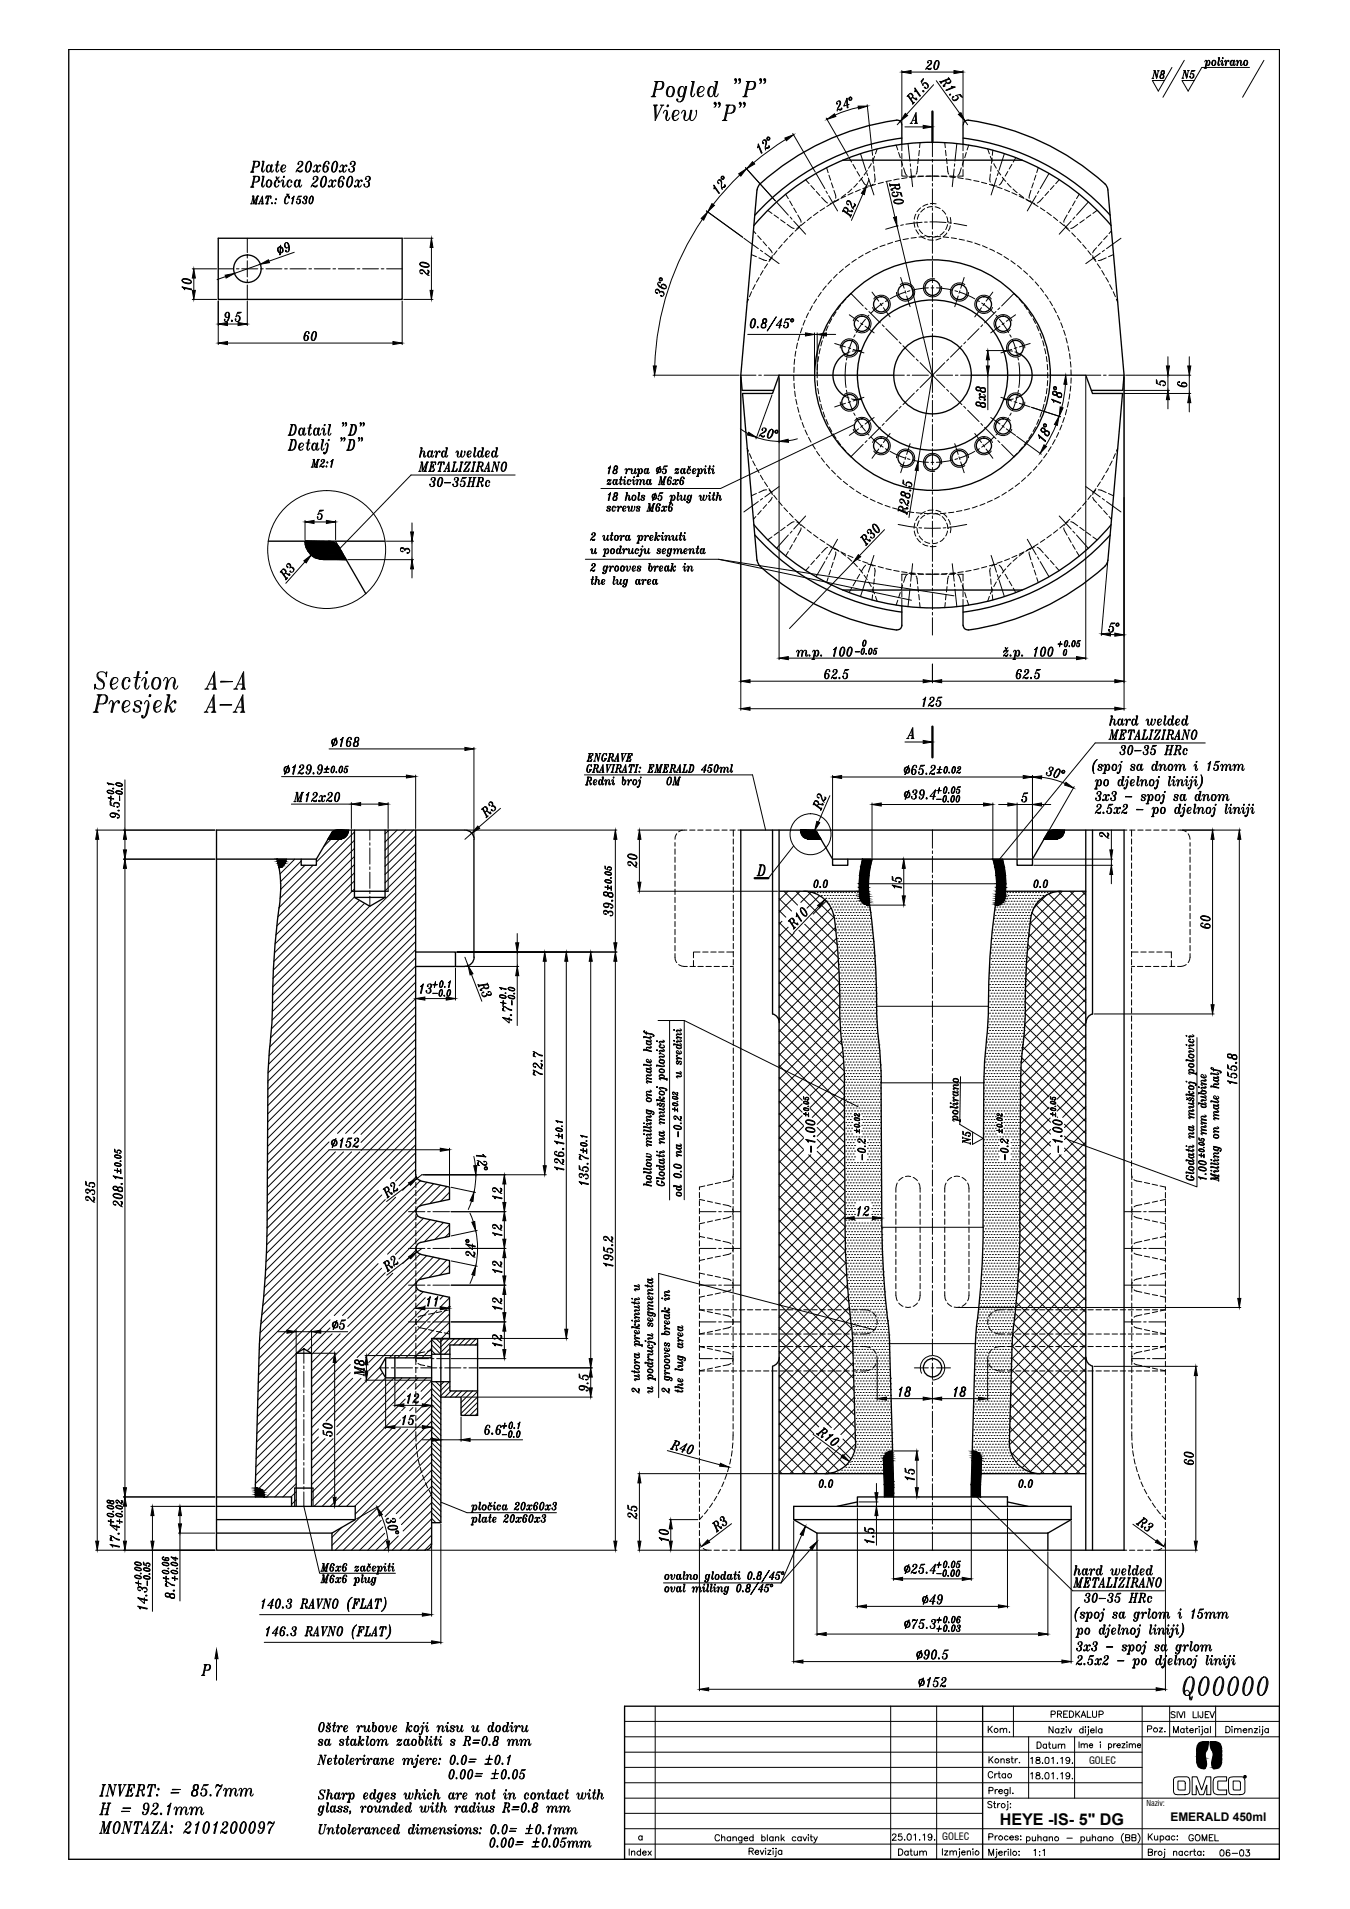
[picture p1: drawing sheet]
<svg xmlns="http://www.w3.org/2000/svg" width="297mm" height="420mm" viewBox="0 0 297 420" stroke-linecap="round" stroke-linejoin="round" font-family="sans-serif">
<defs><g id="words">
<text font-size="3.6" x="220" y="401.6">HEYE -IS- 5&quot; DG</text>
<text font-size="2.6" x="257.5" y="400.8">EMERALD 450ml</text>
<g font-size="2.2">
<text x="239.6" y="388.1">GOLEC</text>
<text x="207.3" y="405">GOLEC</text>
</g>
<text font-size="1.8" x="252.2" y="397.6">Naziv:</text>
</g></defs>
<!-- layer: 0 -->
<g fill="none" stroke="#000" stroke-width=".22">
<path d="M144 17.9l1.9 .2a1.1 1.1 0 0 1-.7 1.6h-1M144.2 17.9l.3 .2 .4-.2M144.3 17.9l.1 .3M144.4 17.9l-.7 3.4M144.5 17.9l-.7 3.4M144.7 17.9l-.8 3.4M144.8 17.9l-.3 .3M145.6 17.9a1.13 1.13 0 0 1-.4 1.8M145.8 18.1a1.28 1.28 0 0 1-.2 1.4M147 19.2a.88 .88 0 0 1 1.1 0 .88 .88 0 0 1 .3 1l-.4 1a.89 .89 0 0 1-1.4-.7zM147 19.4a1.81 1.81 0 0 0-.1 1.6M147.4 19a2.09 2.09 0 0 0-.4 2.2l.2 .1"/>
<path d="M147.8 19a1.46 1.46 0 0 1 .1 2l-.3 .3M148.1 19.4a1.81 1.81 0 0 1-.1 1.6M149.5 19.2l.7-.2a1.46 1.46 0 0 1 .1 2 .61 .61 0 0 1-1 0 1.78 1.78 0 0 1 .2-1.8zM149.5 19.4a1.81 1.81 0 0 0-.1 1.6M149.9 19a1.88 1.88 0 0 0-.2 2.3M151 19l-.8 3M152.1 17.9h.7l-.7 2.9M152.2 17.9l.4 .2M152.4 17.9l.1 .3M152.5 17.9l-.4 1.8a1.41 1.41 0 0 0 .1 1.6h.3l.4-.7M152.6 17.9l-.5 2.4v.9M153.8 19.4a1.66 1.66 0 0 0-.2 1.6"/>
<path d="M154.2 19l-.3 .4a1.65 1.65 0 0 0 0 1.9M156.1 19.2l.6-.2a1.46 1.46 0 0 1 .2 2 .57 .57 0 0 1-1.1 0 1.78 1.78 0 0 1 .3-1.8zM156.1 19.4a1.81 1.81 0 0 0-.1 1.6M156.5 19a1.88 1.88 0 0 0-.3 2.3M157.2 17.9h.7l-.7 2.9M157.4 17.9l.4 .2M157.5 17.9l.2 .3M157.7 17.9l-.5 1.8a1.29 1.29 0 0 0 .2 1.6h.3l.3-.7M157.8 17.9l-.6 2.4v.9M161.8 17.4l.1 .2zM161.9 18.2l.1-.6-.2 .2-.2-.2 .2-.3 .2 .1v.5l-.4 .5M161.9 17.8l.1 .1"/>
<path d="M162.7 17.4l.1 .2zM162.8 18.2l.1-.6-.2 .2-.2-.2 .2-.3 .2 .1v.5l-.4 .5M162.8 17.8l.1 .1M164.2 17.9l1.9 .2a1.1 1.1 0 0 1-.7 1.6h-1.1M164.3 17.9l.4 .2 .4-.2M164.4 17.9l.2 .3M164.6 17.9l-.8 3.4M164.7 17.9l-.8 3.4M164.9 17.9l-.8 3.4M165 17.9l-.3 .3M165.7 17.9a1.13 1.13 0 0 1-.3 1.8M166 18.1a1.28 1.28 0 0 1-.3 1.4"/>
<path d="M167.3 17.4l.1 .2zM167.4 18.2l.1-.6-.2 .2-.2-.2 .2-.3 .2 .1v.5l-.4 .5M167.4 17.8l.1 .1M168.2 17.4l.1 .2zM168.3 18.2l.2-.6-.3 .2-.2-.2 .2-.3 .3 .1v.5l-.5 .5M168.3 17.8l.2 .1M198.4 15.5v11.6M200.5 15.9h9.4M201.3 19.4l1.2 1.7-.1 .1-1-1.4-.1 .4zM201.3 19.4l1.2 1.7M202.7 18.1l.5-.8-.5 .6 .4 .9a.61 .61 0 0 1 .7-.6 .61 .61 0 0 1 .5 .8l-.3 .4-.3 .1-.4-.3 .2-.1 .1 .1h-.1M203.1 20l.2 .1v.1z"/>
<path d="M203.1 17.5l-.4 .4M203.3 18.3a.82 .82 0 0 1 .8 .9M203.6 18.2l.4 .3 .2 .5M204.1 13.8l.1-.1-.1 .2a.46 .46 0 0 1 .3-.6 .46 .46 0 0 1 .6 .3 .46 .46 0 0 1-.2 .6l-1 .7-.1 .4M204.7 13.3l.1 .1a.54 .54 0 0 1-.2 .8l-.6 .6M204.9 13.4a.68 .68 0 0 1-.4 1M204.9 15.1h-1.1M204.9 14.9l-.3 .4-.6-.2 .8 .1M205.4 18.7l-6 6.5M205.9 13.4l.4-.1a1.25 1.25 0 0 1-.4 2h-.1a1.32 1.32 0 0 1 .1-1.9zM205.9 13.5l-.4 1 .1 .6M206 17.8l5.2 7.2"/>
<path d="M206.2 13.3a1.86 1.86 0 0 0-.4 2M206.3 13.3a1.86 1.86 0 0 1-.4 2M206.5 13.5l.1 .6-.4 1M206.8 17.9l.3 .5M206.8 17.9l.3 .4M207.2 18.1l-.2 .1M207.7 18.8v.2M208.1 18.3l-.6 .5 .1 .3 .4-.2M208.1 19.8l1.6-.6-.4-.2 .9 .2-1.9 .7zM208.2 18l-.5 .9 .2 .1M208.7 17.4l.2 .1M208.8 17.2l-.2 .2"/>
<path d="M208.8 17.3l-1.9 .8 .2-.1M208.8 17.3l-1.9 .8M208.9 17.4l-1.9 .8M209 17.5l-.3-.4 .5 .7-.1 .4a.52 .52 0 0 1-.8 .1l-.3-.5M209.2 17.9l-.3 .3-.4 .1M209.2 17.8l-.4 .4-.5 .1M210.2 19.2l-2 .7M211.9 15.5v11.6M253.5 17.3h.3M253.8 15.6h.4l.4 1.4 .3-1.4M253.9 15.6h.2M254 15.6l.1 .1"/>
<path d="M254.1 15.6l.4 1.4M254.6 17l-.1 .3-.4-1.7-.4 1.6M254.7 15.6h.4M254.7 15.6h.3M255.3 17.2h.7M255.5 16.5l-.2 .7M255.6 15.7l-.1 .5 .2 .2-.3 .1M255.6 15.6h.6M255.7 16.4l-.4 .4 .2 .5M255.8 15.6l-.2 .3 .1 .5M255.8 16.4l.2 .5-.3 .4M256 16.5v.6"/>
<path d="M256 15.6l.1 .5-.3 .3a.45 .45 0 0 1 .3 .6 .45 .45 0 0 1-.7 .2 .45 .45 0 0 1 0-.7l.3-.1M256 16.3l-.2 .1 .2 .1M256.1 15.6v.6M257.9 14.8l-3 5.3-1.4-2.4h2.7M260.1 17.2h.3M260.4 15.5h.4l.4 1.5 .3-1.4M260.5 15.5l.2 .1M260.6 15.5l.1 .2M260.6 13.3l-4.7 8.1M260.7 15.5l.4 1.5M261.2 17l-.1 .2-.5-1.7-.4 1.6M261.3 15.5h.4"/>
<path d="M261.3 15.5h.3M262.2 15.7l.7-.2h-.7l-.3 .8a.49 .49 0 0 1 .8 .1 .49 .49 0 0 1-.2 .7l-.4 .1-.3-.1v-.4h.1v.2l-.1-.1M262.2 15.6h.6M262.4 16.2l.2 .2a.65 .65 0 0 1-.4 .8M262.6 16.3l.1 .4-.3 .4M264.9 15h.6M265 15h.4M265.1 13.6l.2-.3 .2 .1-.2 1.6M265.2 14.8l-.1 .2M265.3 14.8l.1 .2M265.5 13.4l-.3 1.6M265.5 13.5l-.4 1.5"/>
<path d="M265.7 13.4l.2-.1a.55 .55 0 0 1 .3 .6 .55 .55 0 0 1-.6 .4zM266 13.3l.1 .5-.2 .6M266.1 13.4l-.1 .9M266.8 13.4l.2-.1a.54 .54 0 0 1 .5 .7 .54 .54 0 0 1-.8 .3zM266.8 13.4v.9M267 13.3l-.2 .5 .1 .6M267.2 13.3l.2 .5-.3 .6M267.4 13.4l-.1 .9M268 12.7h.4l-.4 1.5M268.1 12.7l.2 .1M268.2 12.7v.2M268.2 12.7l-.2 1.6 .2 .1 .2-.3"/>
<path d="M268.3 12.7l-.3 1.6M268.5 13.6l.2-.3 .3 .1-.1 .8M269 13.4l-.1 .9M269 13.5l-.2 .4 .1 .4 .2 .1 .2-.3M269 12.8h.1M269 12.7h.1v.2h-.1zM269.1 12.7l-.1 .2M269.8 13.5l-.2 .9h.1l.1-.6-.1-.5-.3 .3M269.8 13.4l-.2 1M270.4 13.4h-.1v.1h.1v-.2l-.3 .1-.3 .4M270.9 13.4l.3-.1a.7 .7 0 0 1-.3 1.1l-.2-.4zM270.9 13.4l-.2 .4 .1 .5"/>
<path d="M271.1 13.3l-.3 .5 .1 .6M271.6 13.3l-.1 1M271.8 14.1l-.3 .3a1 1 0 0 1 0-1.1h.1l-.1 .9M272.3 13.5l-.2 .9h.2v-1l-.2-.1-.1 .3M272.3 13.4l-.1 1M272.4 13.8l.3-.4 .2-.1 .2 .2-.1 .7M273.1 13.4l-.1 .9M273.1 13.5l-.1 .8 .2 .1 .2-.3M273.8 13.4a.52 .52 0 0 1 .7 .5 .52 .52 0 0 1-.8 .4l-.1-.5zM273.8 13.4l-.1 .9M274 13.3l-.3 .5 .3 .6M274.2 13.3l.2 .5-.3 .6"/>
<path d="M274.4 13.4l-.1 .9M274.9 14.8h-10.5l-3 5.3-1.3-2.4h2.7M278.1 13.3l-4.7 8.1M55.7 38.8l1.3 .1a.79 .79 0 0 1-.5 1.2h-.7M55.8 38.8l.2 .1 .3-.1M55.9 38.8v.3M55.9 38.8l-.5 2.4M56 38.8l-.5 2.4M56.1 38.8l-.5 2.4M56.2 38.8l-.2 .3M56.7 38.8a.8 .8 0 0 1-.2 1.3M57 38.9a.83 .83 0 0 1-.3 1"/>
<path d="M57.7 38.8h.4l-.4 2M57.8 38.8l.2 .1M57.8 38.8l.1 .3M57.9 38.8l-.2 1.3a.83 .83 0 0 0 .1 1.1h.1l.3-.5M58 38.8l-.3 2.2M58.8 39.7a.66 .66 0 0 1 .9 .1 .66 .66 0 0 1 0 .9 .64 .64 0 0 1-.9 .4 .64 .64 0 0 1-.2-1zM58.8 39.8l-.2 .6 .1 .6M59.1 39.6l-.3 .5a.94 .94 0 0 0 .2 1.1M59.4 39.6a1.19 1.19 0 0 1-.1 1.6M59.6 39.8l.1 .6-.2 .6M60.6 39.8a1.05 1.05 0 0 0 0 1.2M60.9 39.6l-.3 .8 .1 .8"/>
<path d="M61.4 38.9l-.3 .5h-.2l-.2-.5h.2l.2 .5M62.3 39.7l-.1 1.3M62.3 39.9a1.01 1.01 0 0 0 0 1.3h.2l.3-.5M62.4 38.9h.1M62.4 38.8h.2l-.1 .3h-.2zM62.5 38.8l-.1 .3M63.4 39.8l-.2 .6 .1 .6M63.7 39.6l-.4 .8 .2 .8M65 39.7l.5-.1a.92 .92 0 0 1-.4 1.6 .9 .9 0 0 1-.1-1.5zM65.1 39.7a1.03 1.03 0 0 0-.1 1.3M65.3 39.6l-.3 .8 .1 .8M66 39.6l-.2 1.4"/>
<path d="M69 39.4l.1-.1v.2h-.2a.56 .56 0 0 1 .5-.7 .56 .56 0 0 1 .6 .6l-.1 .2a3 3 0 0 0-1.5 1.6M69.6 38.8l.1 .1a.69 .69 0 0 1-.2 .9l-.7 .7M69.8 38.9a.83 .83 0 0 1-.4 1.2M71 38.9l.5-.1a1.56 1.56 0 0 1-.6 2.4 1.2 1.2 0 0 1-.2-1.7zM71 39.1l-.2 .4a1.73 1.73 0 0 0-.1 1.5M71.3 38.8a2.4 2.4 0 0 0-.4 2.4M71.5 38.8a2.28 2.28 0 0 1-.5 2.4M71.7 39.1l.1 .6-.2 .8-.3 .5M73 39.6v.1a1.06 1.06 0 0 1-.7 1.5l-.1-.4h.2v.2h-.1M73.1 39.8l-.1 1.2M73.8 39.8v-.1v.2h.1v-.2l-.2-.1a1.26 1.26 0 0 0-.5 1.6M74.8 39.1l-.3 1.2 .1 .7"/>
<path d="M75.2 38.8a2.28 2.28 0 0 0-.5 2.4M75.2 39.8a.99 .99 0 0 1-.2 1.4M75.6 39.3l-.1-.2v.3h.2a.48 .48 0 0 0-.5-.6 1.84 1.84 0 0 0-.6 2.2 .66 .66 0 0 0 .9-.3 .66 .66 0 0 0-.6-.9l-.3 .5M76.8 38.9l.5-.1a1.56 1.56 0 0 1-.7 2.4 1.2 1.2 0 0 1-.1-1.7zM76.8 39.1l-.2 .4a1.73 1.73 0 0 0-.1 1.5M77.1 38.8a2.4 2.4 0 0 0-.5 2.4M77.3 38.8a2.28 2.28 0 0 1-.5 2.4M77.4 39.1l.1 .6-.1 .8-.3 .5M78.7 39.6l.1 .1a1.06 1.06 0 0 1-.7 1.5l-.1-.4h.2v.2h-.1M78.9 39.8l-.1 1.2M79.6 39.8l-.1-.1v.2h.2v-.2l-.3-.1a1.26 1.26 0 0 0-.4 1.6M80.5 39.4l.1-.1v.2h-.2a.56 .56 0 0 1 .5-.7 .56 .56 0 0 1 .6 .6l-.2 .3-.4 .2"/>
<path d="M80.9 39.9a.62 .62 0 0 1 .4 .8 .62 .62 0 0 1-.7 .5 .62 .62 0 0 1-.5-.7h.1v.2v-.1M80.9 39.9a.76 .76 0 0 1-.1 1.3M81.1 38.8l.1 .1a.68 .68 0 0 1-.5 1M81.3 38.9l.1 .5-.2 .3M143.3 21.3h1M143.4 21.3l.4-.1 .4 .1M143.8 21l-.3 .3M143.9 21l.1 .3M149 22l.2 .1v-.3h-.3l.1 .5a.89 .89 0 0 0 1.3-.3l.8-3h-.3l-.6 2.8-.5 .6M153.5 20.5a1.55 1.55 0 0 0 1.5-1l-.4-.5a1.22 1.22 0 0 0-1.2 .9 1.22 1.22 0 0 0 .5 1.4l.7-.1 .2-.4M158.1 39.6l.3 .1 .3 .3v1.1M158.3 39.6l.4 .3 .1 .6"/>
<path d="M158.7 39.1l.4 .3M158.7 38.9l.5 .5M158.8 38.8l.4 .2 .1 .3M159 38.8l.3 .3M162.8 38.5l-3.4 3.5-2.5 3M163.4 21.3h1M163.5 21.3l.4-.1 .4 .1M163.9 21l-.2 .3M164 36.9l6.6 7.3M164.1 21l.1 .3M166.8 31.7l.9 1.9-.2 .1-.6-1.5-.2 .3zM166.8 31.7l.8 2"/>
<path d="M168 31.5v-.1l-.1 .3a.49 .49 0 0 1-.1-.7 .49 .49 0 0 1 .7-.2 .49 .49 0 0 1 .2 .7l-.3 .9 .1 .6M168.1 30.8l.3 .1 .1 .4-.1 1.1M168.2 30.8l.3 .3v.7M168.8 30.4l.3 .4M168.8 30.3l.1 .3 .3 .2M169 30.2l.3 .2v.4M169.1 30.2l.2 .4M169.2 32v.5l-.7 .1 .8-.3M169.2 32.1l-.8 .7M172.9 30.7l-4 2.7-3.1 2.4M174.4 29.4l5 8.5M181.8 26l4.9 8.4"/>
<path d="M184.2 22.8v-.1l.1 .2h-.2v-.4a.49 .49 0 0 1 .8-.1v.6l-.6 .8-.1 .7M184.5 22.2l.3 .6-.5 1M184.7 22.3a.65 .65 0 0 1-.1 1M185.2 23.7l-.1 .5h-.2l-.5-.1 .8-.1M185.2 23.8l-1 .4M186.3 22l.1 1.7h.2l-.2-2.1-.8 1.8 1.2-.4M186.4 21.6l.1 2.1M186.8 21.6l.2 .4M187 21.4l.1 .7M187.1 21.4l.2 .6M187.2 21.4l.1 .5M188.9 23.7l-2.2 .5-2.9 1.1"/>
<path d="M190.8 23.1l1 9.6M191.2 39.6l-.5 1.2M198.1 26.7l-.7 .8M199.1 27.9h4M199.6 21.2l.6-.6h.4l.3 .5-.5 .7M199.7 21.1l.2 .1M199.7 21.1l1.2 1.7M199.8 21l1.2 1.7M199.8 20.9l1.2 1.8M199.9 20.9l.1 .3M200 20.9l-.3 .3M200.2 20.6h.1a.6 .6 0 0 1 .5 .7"/>
<path d="M200.3 27.2h.5M200.3 27.2l.2-.2 .2 .2M200.3 20.6l.4 .2 .1 .4M200.5 27l1.1-2.2 .1 2.4M200.6 21.5h.3l.5 .3 .2-.2M200.8 26.5h.7M200.8 22.6l.1 .2M200.9 22.5l.2 .1M200.9 21.5l.7 .5 .2-.1-.3-.4M201.1 22.5l-.3 .4M201.2 22.5l-.4 .4M201.2 27.2h.7"/>
<path d="M201.4 25.3l.1 1.9M201.5 25l.1 2M201.5 27l-.2 .2M201.5 27l-.1 .2M201.7 21.8h-.2M201.7 27l.1 .2M203.2 20v.1zM208.9 20.8h.3l-.1 .1h-.2zM209 20.8l.1 .1zM210.7 21.7l-.3 .3-.5 .1M210.8 21.4a.85 .85 0 0 1-1.2 .6M211.1 20.8l.7 .6-.5-.6-1 .2a.58 .58 0 0 1 .5 .7 .58 .58 0 0 1-.6 .5 .55 .55 0 0 1-.6-.8l.2-.2 .1 .1-.2 .1 .1-.1"/>
<path d="M211.2 20.9l.4 .4M212.3 26.6l.6 .9M42.3 59.2h5.4M55.1 41.2h.8M55.1 44.9h.4M55.2 44.9h.3M55.2 41.2l.3-.2 .3 .2M55.5 43.2h.4v1.4l.7-1.4M55.5 41l-.2 .2M55.6 43.2l.1 .1 .1 1.6 .1-.3M55.6 41l.1 .2M55.6 43.2l.1 .1"/>
<path d="M55.7 43.2l-.4 1.6M55.8 43.2l.1 1.5M56 44.9h.5M56.1 44.9h.4M56.3 44.7l-.2 .2M56.6 43.2l-.4 1.7M56.6 43.2h.4M56.7 43.2l-.4 1.7M56.7 43.3v-.1l-.3 1.7v-.2M56.8 44.9h.4M56.9 44.9h.2M56.9 43.2l-.2 .1"/>
<path d="M57.2 44.4h.5M57.3 58.2l-5.7 2M57.5 44.9h.5M57.6 43.5l.1 1.4M57.7 43.3l.1 1.5M57.7 44.8l-.1 .1M57.7 44.7l-.1 .2M57.8 44.7v.2v-1.7l-.8 1.6M58.5 44.9h.5h-.5M58.6 43.2l-.1 .5 .1-.5h1v.5v-.5M58.7 44.7l-.1 .2M58.8 43.2l-.3 .2"/>
<path d="M58.8 44.7l.1 .2M58.9 43.2l-.3 .1M59.1 43.2l-.5 1.7M59.1 43.2l-.4 1.7M59.2 43.2l-.4 1.7M59.4 43.2l.2 .1M59.5 43.2l.1 .1M59.5 43.2l.1 .2M59.7 44.7l.3 .1-.2 .1zM59.8 44.7h.1M60.5 44.7l.2 .1-.1 .1zM60.6 44.7h.1"/>
<path d="M60.7 43.8l.1 .2zM60.7 43.8h.1M61.2 54.6v.7l.4 .4M61.4 40.1l-.2-.2v.3h.2a.44 .44 0 0 0-.1-.5 .44 .44 0 0 0-.4-.1 .82 .82 0 0 0-.6 .8 .82 .82 0 0 0 .6 .8l.5-.5M61.4 54.4l-.2 .4 .1 .4 .5 .5M61.5 54.3l.4 .2a.78 .78 0 0 1 .1 1.1M61.7 54l-.1 2.1zM61.8 40.1l.3-.5h.1a1.01 1.01 0 0 1 0 1.2M61.8 54.3l.4 .4v.7M62.7 53.8l.2 .7M62.8 53.5l-.1 .2a.76 .76 0 0 0 .4 .9M63 43.3l-.3 .6v.8"/>
<path d="M63 53.4a1.99 1.99 0 0 1 .4 2M63.2 43.2l-.5 1v.4l.2 .3M63.3 53.5l.3 .5v1M63.5 54l-.2 .5a.55 .55 0 0 1-.7-.5 .55 .55 0 0 1 .7-.5 1.34 1.34 0 0 1-.1 2l-.4-.2 .1-.2 .1 .1h-.1M63.6 43.3l.1-.1-.1 .5v-.4l-.3-.1a1.11 1.11 0 0 0-.6 1.6l.4 .1 .3-.4M63.6 42.7l-.3 .3-.2-.3 .2 .3M64.1 40.1l-.1-.2v.3h.2a.47 .47 0 0 0-.5-.6 .82 .82 0 0 0-.6 .8 .82 .82 0 0 0 .6 .8l.4-.5M64.7 43.2l-.4 1.7h-.1l.3-1.4-.3 .2zM64.7 43.2l-.4 1.7M64.7 55.5l-5.5 2M65.6 43.3l.7-.1h-.6l-.4 .8a.49 .49 0 0 1 .8 .1 .49 .49 0 0 1-.2 .7 .49 .49 0 0 1-.7-.2v-.2l.1 .1M65.7 43.3h.5"/>
<path d="M65.8 43.8l.2 .3a.59 .59 0 0 1-.3 .8M66 44l.1 .4-.3 .4M66.4 40.7l-.3 .5h-.2a1.39 1.39 0 0 1 0-1.6h.2l-.3 1.2M66.9 43.6l-.1 .1a.4 .4 0 0 1 .4-.5 .4 .4 0 0 1 .3 .6l-.3 .2M67.2 44a.46 .46 0 0 1 .3 .5 .46 .46 0 0 1-.5 .4 .46 .46 0 0 1-.4-.5v.1M67.2 44l.1 .6-.2 .3M67.3 43.2l.1 .6-.4 .2M67.3 44.1v.6M67.5 43.3l-.1 .5M68.4 43.3l.2-.1a.93 .93 0 0 1 0 1.6l-.2 .1a.85 .85 0 0 1-.1-1.5zM68.4 43.3l-.4 .9 .1 .5M68.6 43.2a1.58 1.58 0 0 0-.3 1.7"/>
<path d="M68.7 43.2a1.58 1.58 0 0 1-.3 1.7M68.8 43.3l.1 .5-.3 .9M69.8 40.8l-.1 .2-.9-.2-.2 .2M69.8 40.7l-.3 .5-.7-.4 .9 .2M72.4 40.1l.3-.5a.42 .42 0 0 1 .5 .6M73 40.6a.41 .41 0 0 0 .4 .6l.4-.5M75.4 40.1v.7M78.2 40.1l.3-.5a.42 .42 0 0 1 .5 .6M78.7 40.6a.41 .41 0 0 0 .4 .6l.4-.5M81.1 40.2v.8M88.8 52.4h6.5M92.4 59.6l.1-.1a.54 .54 0 0 1 .7 .2l.6 .6"/>
<path d="M92.4 58.2a2.02 2.02 0 0 0 2 .4M92.4 58a1.96 1.96 0 0 1 2 .4M92.5 59.5h.6l.3 .3M92.6 57.8a1.39 1.39 0 0 1 1.8 .8 1.34 1.34 0 0 1-2-.4zM92.6 58.4l1.1 .4 .5-.1M92.6 57.9l.5-.1 1.1 .4M94 59.5l.4 .2-.3 .6 .2-.8M94.1 59.5l.1 1.1M94.9 54.5v9.4M154.5 48.3a61.2 61.2 0 0 0-10.4 32.2M155.4 46.4l8 5.8M157.1 40.8l1.2 1.7-.1 .1-1-1.4-.1 .4z"/>
<path d="M157.1 40.8l1.1 1.7M158.1 40.3v.2a.48 .48 0 0 1-.2-.7 .48 .48 0 0 1 .6-.2 .48 .48 0 0 1 .3 .6l-.1 .9 .2 .6M159.6 40.8l-.7 .5 .7-.3-.1-.3-.7 .9M185.4 46.6l.3-.8 .4-.2 .5 .4-.2 .8M185.5 46.4l1.7 1.2M185.5 46.4l.2 .1M185.5 46.3l1.7 1.2M185.6 46.2l1.6 1.2M185.6 46.2l.1 .2M185.6 46.1l-.2 .4M185.7 45.8l.5 .1 .4 .4M185.9 45.7l.4 .1 .3 .3"/>
<path d="M186.4 44.3h.1a.5 .5 0 0 1 .6 .4l.3 .8M186.5 44.2l.4 .1 .4 .6M186.6 45h-.1h.2v.1a.49 .49 0 0 1-.5-.5 .49 .49 0 0 1 .5-.5 .49 .49 0 0 1 .5 .5l.2 .9 .4 .5M187.3 47.4h-.3l.1 .3M187.3 47.3l-.2 .4M187.3 46.3l.3 .2v.1l-.9-.2M187.3 47.2l-.2 .6M187.4 46.3l-.1 .2-.7-.1-.1 .2M187.6 46.4l-.2 .1M187.9 44.8l.3 .4-.5 .5 .5-.7M188 44.9l.1 .1-.4 .9M189.9 42.7l-2.6 5.8"/>
<path d="M195.1 40l1.8 7.8M195.7 40.4l.2 .6M195.8 40.5v.5M195.8 40.6l.2 .1M195.8 40.7h2.1M195.8 40.8h2.1M196 40.8l-.2 .1M196.2 41.6v.3M196.7 42.4h-.1l.2-.2-.2 .1a.6 .6 0 0 0-.1 .8 .6 .6 0 0 0 .9 .1 .6 .6 0 0 0 0-.9h-.2l1.1 .1 .2 .8-.4-.8M196.8 44.1a1.38 1.38 0 0 1 2 .3 1.32 1.32 0 0 1-2.1 0zM196.9 41.3l-.9 .4 .1 .2h.4M197 41.1l-.1 .2-.7 .4 .2 .2"/>
<path d="M197.4 49.7l7.8 32.9-3.2 18.9M197.5 43l-.5 .2-.5-.1M197.6 42.8l-.1 .2a.87 .87 0 0 1-1.2-.1M197.7 40.8l.2 .1M197.8 40.4l.2 .8-.2 .4a.55 .55 0 0 1-.8-.2l-.1-.6M197.8 40.5l.1 .4M197.8 40.6l-.1 .1M197.9 40.6l-2.1 .1M198 41.4l-.8 .1M198 41.2l-.4 .3-.6-.1M198.2 42.4l.1 .7M198.5 44.1l-1.1-.2-.6 .2"/>
<path d="M198.6 44.6l-.9 .2-.8-.2M198.7 44.2a1.87 1.87 0 0 0-2 .2M198.8 44.4a1.97 1.97 0 0 1-2.1 .1M40.1 63.1l2 .5v.2l-1.7-.4 .3 .4zM40.1 63.1l2 .6M40.1 61.8a2.23 2.23 0 0 0 2 .4M40.1 61.6a1.9 1.9 0 0 1 2 .4M40.2 61.5a1.5 1.5 0 0 1 1.9 .5v.2a1.35 1.35 0 0 1-2-.6zM40.3 62l1 .4 .6-.1M40.3 61.5h.9l.7 .3M42.3 65.9h5.4M42.6 61.2v2.7"/>
<path d="M48 66.2v9.6M49.7 69v.7M49.7 60.9l-1.9 .6M50 68.7l-.3 .5 .1 .7M50.1 75.5h36.4M50.1 71.3h2.3M50.2 68.7a1.96 1.96 0 0 1-.4 2.1M50.3 69.5l-.2 .4a.55 .55 0 0 1-.6-.8 .55 .55 0 0 1 .9-.2l.1 .6-.2 .7a.59 .59 0 0 1-.8 .5l-.1-.4 .1 .1M50.3 68.9l.1 .6-.3 1M51 70.5l.2 .1-.1 .2-.2-.1zM51 70.6l.1 .1zM52.2 68.9l.9-.2h-.8l-.4 1a.6 .6 0 0 1 .9 .1 .6 .6 0 0 1-.2 .9h-.7l-.2-.3v-.2h.2v.2l-.1-.1"/>
<path d="M52.3 68.8h.6M52.5 69.5a.84 .84 0 0 1-.2 1.3M52.7 69.7l.1 .5-.3 .5M54.4 66.2v5.5M67.2 73.3l-.3 .9 .1 .6M67.5 73a2.11 2.11 0 0 0-.3 2M67.5 73.8l.2 .7-.3 .5M67.7 74v.7M68 73.3h-.1v.1h.1v-.3a.71 .71 0 0 0-.8 0 .71 .71 0 0 0-.3 .7v.7a.55 .55 0 0 0 .7 .4 .55 .55 0 0 0 .2-.9l-.5-.2-.3 .4M68.9 73.1l.4-.1a1.25 1.25 0 0 1-.4 2h-.1a1.32 1.32 0 0 1 .1-1.9zM68.9 73.1l-.3 1.1v.6M69.2 73a1.86 1.86 0 0 0-.4 2"/>
<path d="M69.3 73a1.86 1.86 0 0 1-.4 2M69.5 73.1l.1 .6-.4 1.1M88.5 66.2v9.6M88.8 65.9h6.5M92.9 60.2l-.1-.1h.2v.2a.48 .48 0 0 1-.6-.3 .48 .48 0 0 1 .2-.6 .48 .48 0 0 1 .6 .1l.6 .8 .6 .3M144.3 63.8h.5l.3 .4-.1 .3M144.4 63.7h.4l.2 .3M144.7 62.4a1.96 1.96 0 0 0 1.8 1M144.9 62.8l.5 .4 .9 .3M145 61.4l.3 .3h.4M145.1 61.6l.5 .2M145.1 61.3l.2-.1 .4 .3"/>
<path d="M145.1 64.3a.5 .5 0 0 0-.2-.6 .5 .5 0 0 0-.6 .2 .5 .5 0 0 0 .2 .6h.2l-.2-.1v.1M145.1 64.3a.53 .53 0 0 1 .7-.1 .53 .53 0 0 1 .2 .7 .53 .53 0 0 1-.7 .2h.3h-.1M145.1 64.3l.4-.1 .3 .1 .3 .5M145.2 62.2h-.1l.2 .1v-.2h-.4a.72 .72 0 0 0 .4 1.2l.7 .3a.55 .55 0 0 0 .5-.8 .55 .55 0 0 0-.9-.1l-.1 .4 .2 .2M145.2 61.2l.5 .2M145.4 64.2l.6 .2M145.6 62.7a.83 .83 0 0 1 1 .5M145.8 62.6l.6 .2M164.5 73.6h12.7M165.5 70.3l.4-.1a1.25 1.25 0 0 1-.4 2h-.1a1.32 1.32 0 0 1 .1-1.9zM165.5 70.3l-.3 1.1v.6M165.8 70.2a1.86 1.86 0 0 0-.4 2"/>
<path d="M165.9 70.2a1.86 1.86 0 0 1-.4 2M166.1 70.3l.1 .6-.4 1.1M166.7 71.9l.1 .1v.2zM166.7 72l.1 .1zM167.5 72.1h.9M167.8 71.2a.62 .62 0 0 0-.2 .9M167.9 71l.2 .1-.4 .1M168 70.3v.7M168 70.3h.6M168 71.1l-.1 .1a.6 .6 0 0 0-.1 1M168.2 70.2l-.2 .4v.5M168.2 71.1l.2 .7-.3 .4"/>
<path d="M168.4 71.3v.7M168.5 70.2v.5l-.3 .4a.61 .61 0 0 1 .2 .9 .61 .61 0 0 1-.9 .1v-.2a.6 .6 0 0 1 .5-.8M168.5 71l-.3 .1 .2 .1M168.5 70.3v.6M170.8 69.8l-2 3zM171.8 70.6l-.4 1.6h.1l.5-2-1.2 1.4h1.2M172 70.2l-.5 2M172.9 70.3l.8-.1h-.8l-.3 .9a.58 .58 0 0 1 .8 .1 .58 .58 0 0 1-.2 .9 .58 .58 0 0 1-.8-.3v-.2h.2v.2l-.1-.1M172.9 70.3h.7M173.1 70.9a.79 .79 0 0 1-.2 1.3M173.3 71.1a.8 .8 0 0 1-.1 1M174.1 70.3v.4"/>
<path d="M174.3 70.2l-.2 .2 .1 .5M174.4 70.2l-.1 .7M174.5 70.3v.4M179.2 73.3v8.9M179.2 73.6h.6M179.8 73.3v8.9M181.8 73.6h2.1M184.9 76.6a2.01 2.01 0 0 1 2.4-2 2.01 2.01 0 0 1 1.5 2.8 2.01 2.01 0 0 1-3 .9M187.7 70.6a2.01 2.01 0 0 1 2.9-1.1 2.01 2.01 0 0 1 .6 3.1 2.01 2.01 0 0 1-3.1-.1M192.3 65.8a2.01 2.01 0 0 1 3.1-.2 2.01 2.01 0 0 1-.5 3.1 2.01 2.01 0 0 1-2.9-1M198.1 62.6a2.01 2.01 0 0 1 3 .8 2.01 2.01 0 0 1-1.4 2.8 2.01 2.01 0 0 1-2.5-1.8M205.7 61.4a2.01 2.01 0 0 0-2.5 1.7 2.01 2.01 0 0 0 2 2.2 2.01 2.01 0 0 0 2-2.3"/>
<path d="M212.3 62.6a2.01 2.01 0 0 0-3 .8 2.01 2.01 0 0 0 1.3 2.8 2.01 2.01 0 0 0 2.5-1.8M217 77.2h4.3M217.4 79.2v1.3M218.1 65.8a2.01 2.01 0 0 0-3.1-.2 2.01 2.01 0 0 0 .4 3.1 2.01 2.01 0 0 0 3-1M222.6 70.6a2.01 2.01 0 0 0-2.9-1.1 2.01 2.01 0 0 0-.5 3.1 2.01 2.01 0 0 0 3.1-.1M225.5 76.6a2.01 2.01 0 0 0-2.4-2 2.01 2.01 0 0 0-1.5 2.8 2.01 2.01 0 0 0 3 .9M257 78.5v2M261.7 78.5v2M63.5 99.1h.5M63.7 98.9l-.1 .2M63.8 98.9l.1 .2M63.9 96.8h.8l.4 .2a1.45 1.45 0 0 1-.1 1.6 1.45 1.45 0 0 1-1.6 .5"/>
<path d="M64 96.8h.5M64.1 96.8l.1 .2M64.2 96.8l-.6 2.3M64.3 96.8l-.6 2.3M64.4 96.8l-.6 2.3M64.4 96.8l-.1 .2M64.7 96.8a1.68 1.68 0 0 1-.5 2.3M64.9 96.8l.1 .2a2.13 2.13 0 0 1-.3 1.9M65.8 98.5a1.14 1.14 0 0 0 1-.6l-.3-.4a.86 .86 0 0 0-.8 .7 .86 .86 0 0 0 .4 .9l.4-.1 .2-.3M66 97.8l-.2 .5 .1 .6M66.3 97.5l-.3 .5a1 1 0 0 0 .1 1.1M67.3 97.5h1"/>
<path d="M68 96.8l-.4 2.2M68.1 98.7l-.2 .4-.3-.1a3.3 3.3 0 0 1 .3-2.2h.1l-.4 1.9M68.8 97.6l.5-.1a.94 .94 0 0 1-.3 1.6l-.2-.1-.2-.5zM69 97.6a1.16 1.16 0 0 0-.2 1.3M69.1 97.5l-.3 .5a1 1 0 0 0 .2 1.1M69.9 97.5l-.2 1.5M70.2 98.7l-.3 .4h-.1l-.2-.4 .2-1.2h.1l-.2 1.2M70.8 96.8h.4l-.4 1.9M70.8 96.8h.3M70.9 96.8l.1 .2M71 96.8a3.3 3.3 0 0 0-.2 2.2l.2 .1 .3-.4M71.1 96.8l-.3 2.2"/>
<path d="M71.6 98l.3-.5h.1l.2 .7-.3 1.4-.4 .3h-.2l-.1-.3h.2v.2l-.1-.1M72.1 97.6l-.4 2M72.1 97.9l-.2 1.2-.4 .8M72.2 96.8h.2M72.3 96.8h.1v.2h-.2zM72.4 96.8l-.1 .2M75.1 96.4l.1 .1zM75.2 97v-.5l-.1 .1v-.3l.1 .1v.4l-.2 .3M75.2 96.6v.2M75.7 96.4l.1 .1zM75.8 97l.1-.5-.2 .1v-.3l.2 .1v.4l-.3 .3M75.8 96.6l.1 .2"/>
<path d="M76.3 99.1h.6M76.6 98.9l-.2 .2M76.7 98.9l.1 .2M76.8 96.8h.8l.3 .2a1.45 1.45 0 0 1-.1 1.6 1.45 1.45 0 0 1-1.5 .5M76.9 96.8h.5M77 96.8l.1 .2M77.1 96.8l-.6 2.3M77.1 96.8l-.5 2.3M77.2 96.8l-.5 2.3M77.3 96.8l-.2 .2M77.6 96.8a1.68 1.68 0 0 1-.5 2.3M77.8 96.8l.1 .2a2.01 2.01 0 0 1-.4 1.9"/>
<path d="M78.9 96.4l.2 .1zM79.1 97v-.5l-.2 .1v-.3l.2 .1v.4l-.3 .3M79.1 96.6v.2M79.6 96.4v.1zM79.6 97l.2-.5-.2 .1v-.3l.2 .1v.4l-.3 .3M79.6 96.6l.2 .2M143.7 82.6h19M162.9 94.4l1.7 1M163 82.9v73.4M166.5 96.3l2.1 .6 2.8 .2M167.1 95.9l1.1 .1M167.7 94.6l.1-.1v.2h-.1a.48 .48 0 0 1 .4-.5 .48 .48 0 0 1 .5 .3 .48 .48 0 0 1-.3 .6l-.9 .4-.4 .5"/>
<path d="M168.2 95.9l-.3 .3-.5-.4 .7 .3M168.3 94.2l.2 .4a1.54 1.54 0 0 1-1.1 .9M168.5 94.3v.4l-.5 .5M169.3 94.7l.6-.2a1.31 1.31 0 0 1-.7 1.9h-.1a1.13 1.13 0 0 1 .1-1.5zM169.5 94.6l-.4 .6-.2 1M169.8 94.5a2.07 2.07 0 0 0-.7 1.9M169.9 86.9l-3.6 9.7M169.9 94.5a1.95 1.95 0 0 1-.7 1.9M170.1 94.7l-.2 1-.4 .6M170.7 94.7l-.1 .5M170.9 94.7l-.2 .2v.4M171 94.7l-.2 .7"/>
<path d="M171.1 94.8l-.1 .5M171.4 82.9v62.3M175.4 96.6l-1.9 .4M185.8 86.8a2.01 2.01 0 0 1 3 .9 2.01 2.01 0 0 1-1.5 2.8 2.01 2.01 0 0 1-2.4-2M188 93.5l-29.4 14h-26.4M188.1 92.6a2.01 2.01 0 0 1 3.1 0 2.01 2.01 0 0 1-.6 3 2.01 2.01 0 0 1-2.9-1.1M192 97.4a2.01 2.01 0 0 1 2.9-1 2.01 2.01 0 0 1 .5 3.1 2.01 2.01 0 0 1-3.1-.2M214.8 89a.74 .74 0 0 0 .9 .1M214.8 88.7l.6-.1 .3 .3a.56 .56 0 0 1 1-.1 .56 .56 0 0 1-.5 .9l-.4-.3-.1-.3M214.8 85.7l.4 .2 .5-.1M214.8 85.4l.6-.1 .3 .3a.57 .57 0 0 1 1-.2 .57 .57 0 0 1-.2 .9 .58 .58 0 0 1-.8-.5M214.9 88.6h.6"/>
<path d="M214.9 85.3h.6M214.9 88.5v.7M214.9 85.2v.7M215 89.2h.7M215 85.9h.7M215.4 87.5a.76 .76 0 0 1 .9-.1 .76 .76 0 0 1 .4 .7h-.2l.2-.1h-.1M215.7 87.4h.9M215.7 86.7l-.2 .1h.2v-.1h-.3a.92 .92 0 0 0 1.4 .6M215.7 89.3v-.2l.1 .3M215.7 88.7v.3l.1-.2M215.7 86v-.2l.1 .3M215.7 85.4v.3l.1-.3"/>
<path d="M215.7 89.1l.5 .4 .6-.1M215.7 88.9l.7-.1 .4 .3M215.7 85.8l.1 .2a.64 .64 0 0 0 1 0M215.7 85.6l.7-.2 .4 .4M215.8 89.4a.66 .66 0 0 0 .9 .1M215.8 86a.66 .66 0 0 0 .9 .2M216 88.8h.6M216 87.3l-.5 .1-.1 .1 .1 .3 .3 .2M216 85.4h.6M216.4 86.8l.3 .2 .1 .3-.5 .2M216.7 88.8v.8M216.7 85.4v.9"/>
<path d="M217.4 82.6v7.6M218.4 97.4a2.01 2.01 0 0 0-3-1 2.01 2.01 0 0 0-.4 3.1 2.01 2.01 0 0 0 3.1-.2M222.3 92.6a2.01 2.01 0 0 0-3.1 0 2.01 2.01 0 0 0 .5 3 2.01 2.01 0 0 0 2.9-1.1M223.7 96l5.4 4M224.6 86.8a2.01 2.01 0 0 0-3 .9 2.01 2.01 0 0 0 1.5 2.8 2.01 2.01 0 0 0 2.4-2M227 89.6l6.4 2.1M228.5 95.7l1.6 1.3-.1 .2-1.3-1.1v.4zM228.5 95.7l1.6 1.4M229.1 94.5a.75 .75 0 0 0 .7 .6M229.1 94.8l.7 .3M229.2 94.3l.6 .1 .2 .5a.6 .6 0 0 1 .8 .2 .6 .6 0 0 1-.3 .9h-.2a.7 .7 0 0 1-.5-.9M229.3 94.2l.6 .3"/>
<path d="M229.4 94.2l-.3 .2-.1 .4M229.6 93.5l.6 .4M229.6 93.7l.5 .2M229.7 93.4l.4 .1 .1 .3M229.7 95.2l.2-.2a.62 .62 0 0 0 .7 .9M229.8 93.3l.4 .2M229.8 95.1l.3 .6 .6 .1M230 94.9l.6 .2 .3 .4M230 94.6l-.1 .4 .2-.2M230.2 94.9l.6 .3M230.9 95.2l-.4 .8M231.4 87.9l2 .7-.1 .2-1.6-.7 .2 .4z"/>
<path d="M231.4 87.9l1.9 .8M231.6 86.6a.74 .74 0 0 0 1 .3M231.7 86.3h.6l.3 .3a.56 .56 0 0 1 1 .1 .56 .56 0 0 1-.7 .8l-.3-.3v-.3M231.8 86.8l.6 .1M231.8 86.2l.6 .1M231.8 85.4l.2 .2h.5M231.8 86.1l-.2 .3 .1 .4M231.8 85.2h.4l.3 .3M231.9 85.6l.4 .1M231.9 85.2l.5 .1M232.4 93.5l-1.3 2.7-1.1 1.9M232.5 86.4l.1 .8"/>
<path d="M232.6 86.9l.4 .4 .6-.1M232.6 87.1a.68 .68 0 0 0 .8 .3M232.6 86.6h.7l.3 .3M232.7 86.5l-.3 .5M232.8 86.5l.6 .1M233.6 86.6l-.2 .9M234.4 84.6l-.3 2.9-.5 2.2M238.9 82.9v62.3M247.3 86.6h14.7M247.3 82.9v73.4M247.4 85.9h9.9M247.7 82.6h14.3"/>
<path d="M254.5 83.8v.6M254.6 84.4l-.2-.8v.8l1 .3a.58 .58 0 0 1 .1-.8 .58 .58 0 0 1 .8 .2 .58 .58 0 0 1-.3 .8h-.1v-.2h.1v.1M255.2 84.2a.75 .75 0 0 1 1.2 .2M255.4 84a.8 .8 0 0 1 .9 .1M257 82.6v3.3M257 88v2M259.1 84.5a1.96 1.96 0 0 0 2 .4M259.4 84.8l1 .3 .5-.1M259.5 84.1l.1-.1-.4 .1a.7 .7 0 0 0 .1 .7 .7 .7 0 0 0 .7 .3l.6 .1a.56 .56 0 0 0 .3-1 .56 .56 0 0 0-.9 .3l.1 .4 .3 .1M260 84.5a.81 .81 0 0 1 1.1 .1M260.2 84.3h.6M261.7 82.6v4"/>
<path d="M261.7 88.6v2.1M67.1 114.5v4.3M67.1 119.1a4 4 0 0 0 4.1 4M68.5 102.8h.3M68.6 102.8h.2M68.8 101.1h.4v1.5l.7-1.5M68.9 101.1l.2 .1v1.6l.1-.2M69 101.1l.1 .2M69.1 101.1l-.4 1.6M69.1 101.1l.1 1.5M69.1 114.9h2.7M69.4 102.8h.5"/>
<path d="M69.4 102.8h.4M69.6 102.6l-.1 .2M69.7 102.6v.2M69.9 101.1l-.3 1.7M69.9 101.1h.4M70.1 101.1l-.4 1.7M70.1 101.1l-.1 .2M70.2 101.1l-.2 .1M70.3 112.5l.8-.2h-.7l-.5 1a.57 .57 0 0 1 .9-.1 .57 .57 0 0 1 0 .8 .52 .52 0 0 1-.9 .1l-.1-.4 .1 .2v-.1M70.4 112.4h.6M70.5 113.1a.8 .8 0 0 1-.1 1.2M70.7 101.5l.1-.1-.1 .2a.39 .39 0 0 1 .2-.5 .39 .39 0 0 1 .5 .2 .39 .39 0 0 1-.2 .5l-.6 .5-.3 .5"/>
<path d="M70.8 113.3v.7l-.2 .2M71.1 119.1l-2.6 3.1M71.2 101.1l.1 .2-.1 .4-.6 .6M71.3 101.2v.5l-.3 .3M71.3 102.6h-.9M71.3 102.5l-.2 .3-.5-.2 .6 .1M71.8 102.6h.1v.2l-.2-.1zM71.8 102.6h.1M72 101.7l.2 .1-.1 .1zM72 101.8h.1zM72.8 101.6l.5-.5-.4 1.7h-.1l.3-1.4zM73.3 101.1l-.5 1.7"/>
<path d="M73.8 114.5v4.3M85 119.1h6M90.6 115.1v2M90.6 119.1v4.1M92.1 103.7h.5M92.2 103.7l.1-.1 .2 .1M92.6 101.7h.4l.1 1.7 .8-1.7M92.7 101.7l.1 .1 .1 1.9 .2-.3M92.8 101.7v.2M92.8 101.7l-.5 1.9M92.9 101.7l.1 1.8M93.2 103.7h.6"/>
<path d="M93.3 103.7l.2-.1 .2 .1M93.5 103.5l-.1 .2M93.6 103.5l.1 .2M93.9 101.7l-.5 2M93.9 101.7h.4M94 101.7l-.5 2M94.1 101.7l-.5 2M94.1 101.7l-.1 .2M94.2 101.7l-.2 .1M94.4 103.7l.2-.1 .2 .1M94.6 103.5l-.1 .2M94.7 103.5l.1 .2"/>
<path d="M94.8 101.7h1.1l-.1 .6v-.6M94.8 101.7h.5M94.9 105.6l.1-.1v.1h-.2a.46 .46 0 0 1 .5-.5 .46 .46 0 0 1 .4 .6l-.4 .3M94.9 102.6h.4M95 101.9v-.2l-.5 2M95.1 101.7l-.5 2M95.1 101.7l-.4 2M95.2 101.7l-.1 .2M95.3 106a.55 .55 0 0 1 .3 .7 .55 .55 0 0 1-.6 .4 .55 .55 0 0 1-.5-.6h.2v.2l-.1-.1M95.3 106l.2 .3v.4l-.3 .4M95.3 102.5v.4M95.3 102.6h-.2l.2 .2"/>
<path d="M95.4 102.3l-.1 .8zM95.4 103.6l-.3 .1M95.4 103.5l-.2 .2M95.5 105.1l.1 .1a.57 .57 0 0 1-.5 .8M95.5 106.2v.7M95.5 103.4l-.2 .3 .3-.5-.2 .5h-1.1M95.6 101.7l.2 .1M95.6 105.2l.1 .4-.1 .3M95.7 101.7l.1 .2M95.8 101.7v.4M96.4 103.7h.6M96.4 103.7l.3-.1 .2 .1"/>
<path d="M96.6 101.7l-.2 .6 .1-.6h1.3l-.1 .6v-.6M96.7 103.5l-.2 .2M96.7 105.2l.4-.1a1.25 1.25 0 0 1-.4 2h-.1a1.32 1.32 0 0 1 .1-1.9zM96.7 105.3l-.4 1 .1 .6M96.7 101.7l-.3 .3M96.7 103.5l.1 .2M96.9 101.7l-.4 .1M97 105.1a1.86 1.86 0 0 0-.4 2M97.1 105.1a1.86 1.86 0 0 1-.4 2M97.1 101.7l-.5 2M97.1 101.7l-.4 2M97.2 101.7l-.5 2"/>
<path d="M97.3 105.3v.6l-.3 1M97.5 101.7l.2 .1M97.5 101.7l.2 .2M97.6 103.7h.5M97.6 101.7l.1 .3M97.7 103.7l.1-.1 .2 .1M97.8 106.2h1.4zM97.8 103.6l1-1.9v2M98.1 103.2h.6M98.4 103.7h.6M98.6 102.1l.1 1.6M98.7 101.9l.1 1.7"/>
<path d="M98.7 103.6l-.2 .1M98.7 103.5l-.1 .2M98.8 103.5l.1 .2M99.3 103.7h1.2l.1-.5-.2 .5M99.4 103.7l.2-.1 .2 .1M99.6 103.5l-.1 .2M99.7 103.5l.1 .2M99.8 101.7h.6M99.8 101.7h.5M99.9 101.7l.1 .2M100 105.6l.1-.1-.1 .1a.46 .46 0 0 1 .5-.5 .46 .46 0 0 1 .2 .8l-.4 .1M100 101.7l-.5 2"/>
<path d="M100.1 101.7l-.5 2M100.2 101.7l-.1 .2M100.3 106a.55 .55 0 0 1 .4 .7 .55 .55 0 0 1-.6 .4 .55 .55 0 0 1-.5-.6h.2v.2l-.1-.1M100.3 106l.3 .3v.4l-.3 .4M100.5 103.6l-.4 .1M100.5 103.4l-.3 .3M100.6 105.1v.1a.57 .57 0 0 1-.4 .8M100.6 106.2v.7M100.7 105.2l.1 .4-.2 .3M100.9 103.7h.5M100.9 103.7l.2-.1 .3 .1M101.1 103.5l-.1 .2"/>
<path d="M101.2 103.5l.1 .2M101.3 101.7h.6M101.4 101.7h.4M101.4 101.7l.1 .2M101.5 101.7l-.4 2M101.6 101.7l-.5 2M101.7 101.7l-.5 2M101.7 105.3l.9-.2h-.8l-.4 .9a.61 .61 0 0 1 1 .3 .61 .61 0 0 1-.6 .8l-.5-.2v-.4h.1v.2l-.1-.1M101.8 105.2h.6M101.8 101.7l-.2 .2M102 105.9a.79 .79 0 0 1-.2 1.2M102.2 106v.5l-.2 .5"/>
<path d="M102.5 101.7l-.2 .6 .2-.6h1.1l-1.4 2M102.6 101.7l-.2 .3M102.7 107.1h.6M102.8 101.7l-.3 .1M102.8 107.1h.5M103.1 106.9l-.2 .2M103.1 106.9l.1 .2M103.1 103.6l-.3 .1M103.1 103.4l-.2 .3M103.2 105.1h.6M103.3 106h.9M103.3 105.1h.4"/>
<path d="M103.3 105.1l.1 .2M103.4 101.7l-1.4 2h1.1l.1-.5-.2 .5M103.4 105.1l-.4 2M103.5 105.1l-.4 2M103.5 101.7l-1.4 2M103.6 105.1l-.5 2M103.6 103.7h.6M103.6 107.1h.7M103.6 105.1l-.1 .2M103.7 103.7l.2-.1 .3 .1M103.7 107.1h.5M103.8 103.7l.1-.2 .2 .2"/>
<path d="M103.9 106.9l-.1 .2M104 106.9l.1 .2M104.1 101.7h.6M104.1 105.1h.6M104.2 101.7h.4M104.2 105.1h.5M104.2 101.7l.1 .2M104.3 105.1v.2M104.3 105.1l-.4 2M104.3 101.7l-.4 2M104.4 105.1l-.5 2M104.4 101.7l-.5 2 .6-2"/>
<path d="M104.5 105.1l-.5 2M104.5 101.7l-.1 .2M104.6 105.1l-.2 .2M104.7 103.7h.6M104.7 107.1h.6M104.8 103.7l.2-.1 .3 .1M105 103.5l-.2 .2M105 106.9l-.1 .2M105.1 103.5l.1 .2M105.1 106.9l.2 .2h-.5M105.2 101.7h.8l.3 .3-.2 .6h-.8M105.3 101.7h.4"/>
<path d="M105.3 101.7l.1 .2M105.3 105.1l.1 .2M105.4 101.7l-.5 2M105.4 105.1l-.4 2M105.5 101.7l-.5 2M105.5 105.1l-.5 2M105.5 105.3l.1-.2-.5 2M105.6 101.7l-.5 2M105.6 106l.3 .2 .2 .7 .2-.1M105.6 102.6l.4 .8h.2M105.6 101.7l-.1 .2M105.7 105.1h-.5l1.1 .1v.7l-.3 .1h-.7"/>
<path d="M105.8 102.9l.2 .8h.1l.1-.4M105.9 106.2l.2 .9h.1l.1-.4M106 101.7l.1 .5-.2 .4M106 103.5l.1 .1M106.1 105.1l.1 .5-.2 .4M106.1 106.9l.1 .1M106.1 101.8v.8M106.2 105.2l.1 .4-.2 .3M106.4 103.7h.5M106.5 103.7l.1-.1 .2 .1M106.6 103.6l.9-1.9 .1 2M106.9 103.2h.6"/>
<path d="M107 105.9l-.1 1M107.2 103.7h.6M107.3 105.7l-.4 .7 .2 .7M107.4 102.1l.1 1.6v-.2M107.5 101.9v1.7M107.5 103.6l-.2 .1M107.6 103.5l.1 .2M107.7 106.2l-.1-.2v.2h.2a.4 .4 0 0 0-.5-.5 .71 .71 0 0 0-.5 .7 .71 .71 0 0 0 .5 .7l.4-.4M108.1 103.7h.5M108.2 103.7l.1-.1 .2 .1M108.6 101.7h.3l.5 1.7 .4-1.6M108.6 101.7l.3 .1"/>
<path d="M108.7 101.7l.2 .2M108.9 101.7l.4 1.7M109.4 103.4l-.1 .3-.5-2-.5 1.9M109.6 101.7h.4M110.6 102l-.3 .9 .1 .6M110.7 101.8l.5-.1a1.36 1.36 0 0 1-.4 2h-.3a1.45 1.45 0 0 1 .2-1.9zM110.9 101.7a1.9 1.9 0 0 0-.4 2M111.2 101.7a1.96 1.96 0 0 1-.4 2M111.3 101.9l.1 .6-.3 .9M113.3 104.5h-22.9l-15.6 16.2M130.3 117.7l.1-.1-.2 .2a.39 .39 0 0 1 .2-.5 .39 .39 0 0 1 .6 .2 .39 .39 0 0 1-.2 .5l-.7 .5-.2 .4M130.7 117.2l.2 .5-.8 .8"/>
<path d="M130.9 117.3v.5l-.4 .3M130.9 118.7l-.9 .1M130.9 118.6l-.2 .3-.6-.2 .7 .2M132.6 118.1l.2-.3 .2 .1-.1 .8M133 117.9l-.1 1M133.6 118.5l.1 .4 .3-.3M133.6 106.5h.6l.2-.2-.2 .4-.5-.2h.6M133.7 117.8l-.3 .9-.2 .2-.3-.2 .1-.6M133.7 117.8h.1l-.2 .9M133.7 117.8l-.1 1.1M133.7 105.7h.6l-.5-.1-.2 .3 .2-.2h.6M134.3 117.8h.6"/>
<path d="M134.3 102.6l-.3 1.7h-.2l.4-1.4-.4 .2zM134.3 102.6l-.4 1.7M134.5 105.6l-.9 1.1M134.7 117.2l-.2 1.7M134.8 118.6l-.2 .3h-.1a1.97 1.97 0 0 1 .1-1.7h.2l-.3 1.5M134.9 104.2h.7M135.1 105.6h.3a.56 .56 0 0 1 .2 .6 .56 .56 0 0 1-.6 .4l-.2-.5zM135.1 103.4l-.1 .8M135.1 105.6l-.1 .9M135.2 102.7v.5l.2 .2h-.3M135.2 105.6l-.2 .5 .1 .6M135.2 102.6h.6"/>
<path d="M135.3 103.4l-.3 .4 .1 .5M135.4 117.9l.2-.1a.52 .52 0 0 1 .4 .7 .52 .52 0 0 1-.8 .3zM135.4 118l-.1 .8M135.4 102.6l-.2 .3 .1 .5M135.5 103.4l.1 .6-.2 .3M135.6 117.8l-.3 .6 .2 .5M135.6 103.5v.6M135.7 102.6l.1 .5-.3 .3h.1a.45 .45 0 0 1 .1 .7 .45 .45 0 0 1-.7 0 .45 .45 0 0 1 .1-.7h.2M135.7 103.3l-.3 .1h.2M135.7 117.8a.77 .77 0 0 1 0 1.1M135.8 102.6v.6M135.8 105.6l-.2 1"/>
<path d="M135.9 118v.8M136 106.4l-.2 .3-.2-.1 .1-1h.1l-.2 .8M136.3 105.6h.6M136.7 105l-.2 1.6 .2 .1 .1-.3M136.7 105h.1l-.3 1.4M136.7 118.1l-.2 .8h.1l.1-1-.2-.1-.2 .3M136.7 117.9l-.1 1M136.7 105l-.2 1.6M137 105.9l.2-.3h.2l.1 .4-.2 .4M137.3 118l-.1 .1h.1v-.3l-.3 .1-.2 .5M137.4 105.6l-.1 1M137.4 105.8l-.1 .8 .3 .1 .2-.3"/>
<path d="M137.5 105.1h.1M137.5 103.4l.2-.2h.2l-.1 1.1M137.5 105h.1l-.2 .1zM137.6 105l-.1 .1M137.8 117.9l.2-.1a.53 .53 0 0 1 .3 .7 .53 .53 0 0 1-.6 .4l-.1-.5zM137.9 117.9l-.2 .9M137.9 103.2l-.1 1.1M137.9 103.4l-.2 .9h.1M138 117.8l-.3 .6 .2 .5M138.2 105.7l-.1 .8M138.4 105.6l-.3 .5 .2 .6M138.4 103.3l.1 .1-.1-.2h-.2l-.3 .5"/>
<path d="M138.5 117.8l-.1 1.1M138.7 103.4l.1-.2h.2v.8M138.7 105.9h.1l-.1-.3a.55 .55 0 0 0-.7 .4 .55 .55 0 0 0 .4 .7l.3-.3M138.8 118.6l-.2 .3h-.2v-1.1h.2l-.2 .9M139 103.2v1M139 105.9l.2-.3h.2v.8M139.4 105.6v1M139.4 105.8l-.1 .4 .1 .5 .4-.3M139.5 105.1h.1M139.5 105h.1l-.2 .1zM139.5 105v.1M139.6 103.8l.2 .5 .3-.3"/>
<path d="M139.8 103.2l-.2 .6-.4 .5-.3-.3 .1-.6M139.8 103.2h.1l-.2 .8M139.8 103.2l-.1 1M139.9 105.9l.2-.3h.2l-.1 1.1M140.1 119.5h.5M140.2 103.4l.2-.2h.2a1.97 1.97 0 0 1-.2 1.6M140.2 119.5h.4M140.2 118.1l.2-.3 .3 .3-.3 1.4M140.3 105.6l-.2 1.1M140.3 105.8l-.2 .9h.1M140.3 104.7l-.2 .1h.5h-.5M140.3 119.4l-.1 .1"/>
<path d="M140.4 104.7v.1M140.4 119.4l.1 .1M140.6 103.2l-.3 1.6M140.6 103.4l-.3 1.4M140.6 117.9l-.3 1.6 .3-1.4M140.8 103.3l.1-.1a.52 .52 0 0 1 .5 .6 .52 .52 0 0 1-.7 .4zM140.8 118l.2-.2a.52 .52 0 0 1 .4 .7 .52 .52 0 0 1-.6 .4zM140.9 105.8l-.1 .9h.1v-1.1h-.3l-.3 .4M140.9 105.6l-.1 1.1M141 106l.3-.4h.4l-.1 .8M141.1 103.2l.1 .5-.3 .6M141.2 117.8l.1 .6-.3 .5"/>
<path d="M141.2 103.3v.8M141.3 118l-.1 .8M141.7 105.6l-.1 1M141.7 105.8l-.2 .4 .2 .5 .3-.3M141.9 103.2h.4a.56 .56 0 0 1 .2 .6 .56 .56 0 0 1-.6 .4l-.2-.5zM142 103.2l-.2 .5 .1 .4M142 118.1l-.2 .8h.2v-1l-.2-.1-.1 .3M142 117.9l-.1 1M142.1 103.2l-.2 .5 .1 .6M142.4 105.6h.4a.56 .56 0 0 1 .2 .6 .56 .56 0 0 1-.6 .4l-.1-.5zM142.5 105.6l-.2 .5 .1 .4M142.6 118v.1h.1l-.1-.3-.3 .1-.2 .5"/>
<path d="M142.6 103.2l-.1 1M142.6 105.6l-.2 .5 .1 .6M142.9 104l-.2 .3-.3-.3 .2-.8h.1l-.2 .8M143 118.6l.7-.4v-.3a.54 .54 0 0 0-.7 .4 .54 .54 0 0 0 .3 .6l.4-.2M143.1 118v.8M143.1 105.6l-.1 1M143.3 117.8l-.2 .6 .1 .5M143.4 106.4l-.2 .3-.3-.3 .2-.8h.1l-.2 .8M144.2 117.2h.3l-.3 1.7h-.2l.4-1.7v.2M144.3 117.2l.2 .1M144.5 117.2l-.4 1.7M144.5 118.5l.3 .4"/>
<path d="M144.7 103l-.2 .4 .2 .6M144.8 106.7h.4M144.9 102.9l-.4 .5 .1 .4 .3 .2M144.9 106.7h.2M145 102.9l.3 .5v.4l-.3 .2M145 118l.1 .1-.2-.3-.6 .5M145 118.6l-.3 .3-.3-.6 .5 .6M145.2 103l.2 .4-.2 .6M145.2 105h.3M145.3 102.6l-.8 1.7zM145.3 105l.1 .1 .1 1.6 .1-.3M145.3 105l.1 .1"/>
<path d="M145.4 118.1l.2-.3 .2 .1-.1 .8M145.4 105l-.4 1.6M145.5 105v1.5M145.5 105l.1 1.4 .7-1.4M145.7 106.7h.5M145.8 117.9l-.1 1M145.8 118.1l-.1 .8h.2l.2-.3M145.8 106.7h.3M145.8 117.2h.1v.2h-.1zM145.8 117.3h.1M145.9 117.2l-.1 .2M146 106.5l.1 .2"/>
<path d="M146.1 102.7l.7-.1h-.7l-.2 .7a.49 .49 0 0 1 .7 .2 .49 .49 0 0 1-.2 .6 .49 .49 0 0 1-.7-.1l.2-.2v.2l-.1-.1M146.1 102.6h.6M146.3 103.2l.2 .2a.65 .65 0 0 1-.4 .9M146.3 105l-.4 1.7 .1-.2M146.3 105h.3M146.4 105l-.4 1.7M146.5 103.4l-.1 .8M146.5 105l-.1 .1M146.6 118.1l-.2 .8h.1l.1-1-.2-.1-.2 .3M146.6 117.9l-.1 1M146.7 118.3l.3-.5 .3 .1-.1 .8M147.1 105.2l-.2 .8 .1 .5"/>
<path d="M147.3 117.9l-.1 1M147.3 118.1l-.1 .4 .1 .4 .3-.3M147.4 105a1.58 1.58 0 0 0-.3 1.7M147.4 105.7l.1 .6-.3 .4M147.5 105.9v.5M147.7 105.3l-.1-.1v.2h.2l-.1-.3a.86 .86 0 0 0-.9 1.2l.1 .2a.44 .44 0 0 0 .7-.2 .44 .44 0 0 0-.5-.5l-.1 .2M147.8 118.1l.3-.3 .1 .3-.1 .6M148.1 117.9v1M148.1 118.1l-.1 .6 .4 .2 .2-.2 .3-.9h.1l-.2 .9M148.1 105.9l.2-.3h.3l.1 .3M148.6 104.1h.5l.2-.2-.2 .4-.4-.2h.5M148.6 105.6a.64 .64 0 0 1 0 .6 .64 .64 0 0 1-.6 .4v-.2l.1 .1"/>
<path d="M148.6 106.3l.1 .4 .4-.3M148.7 103.3h.5l-.5-.1-.1 .3 .1-.2h.6M148.7 105.7l-.1 .8M148.7 118.5l.2 .4 .3-.3M148.9 117.8l-.1 1.1M149.2 105.7l-.1-.1v.2l.1-.2a.66 .66 0 0 0-.5 1.1M149.4 103.2l-.9 1.1M149.4 117.8h.7M149.9 117.2l-.3 1.7M149.9 105.2l-.3 .8 .1 .5M150 103.2h.3a.55 .55 0 0 1 .2 .6 .55 .55 0 0 1-.6 .4l-.2-.5zM150 118.6l-.2 .3h-.2a1.84 1.84 0 0 1 .2-1.7h.2l-.4 1.5"/>
<path d="M150 103.2l-.1 .9M150.1 103.2l-.2 .5 .1 .6M150.1 105a1.58 1.58 0 0 0-.3 1.7M150.1 105.7l.2 .6-.3 .4M150.2 118.1l.2-.3 .2 .1-.1 .8M150.3 105.9v.5M150.5 105.3l.1 .1-.1-.3a.86 .86 0 0 0-.9 1.2 .45 .45 0 0 0 .5 .3 .45 .45 0 0 0 .3-.6l-.3-.3-.3 .1-.1 .2M150.6 117.9l-.1 1M150.6 118.1l-.1 .8h.2l.2-.3M150.6 117.2h.2l-.1 .2h-.1zM150.6 117.3h.2M150.7 103.2l-.1 1"/>
<path d="M150.7 117.2l-.1 .2M150.9 104l-.2 .3-.2-.3 .1-.8h.1l-.1 .8M151.4 103.3l-.1 .8M151.6 103.2l-.3 .5 .1 .6M151.9 103.4v.1v-.3a.53 .53 0 0 0-.7 .4 .53 .53 0 0 0 .4 .7l.3-.3M151.9 102.6l-.2 .4-.3-.4 .3 .4M152.4 103.9l.6-.4v-.3a.54 .54 0 0 0-.6 .4 .54 .54 0 0 0 .3 .7l.3-.3M152.5 103.3v.8M152.7 103.2l-.2 .5 .1 .6M153.2 104.8h.5M153.3 104.8h.4M153.3 103.4l.3-.2h.1a1.97 1.97 0 0 1-.1 1.6v-.1"/>
<path d="M153.5 104.7l-.2 .1M153.7 103.2l-.2 1.6M153.7 103.4l-.3 1.4M153.9 103.3l.2-.1a.53 .53 0 0 1 .4 .6 .53 .53 0 0 1-.6 .4zM154.3 103.2l.1 .5-.3 .6M154.4 103.3l-.1 .8M154.8 103.4l.2-.2h.2l-.1 .8M155.2 103.2l-.1 1M155.2 103.4l-.1 .8 .2 .1 .2-.3M155.2 102.6h.1v.1h-.1zM155.2 102.6h.1M155.3 102.6l-.1 .1"/>
<path d="M155.7 103.2h.7M156.1 102.6l-.2 1.6 .2 .1 .2-.3M156.1 102.6h.2l-.4 1.4M156.2 102.6l-.3 1.6M156.5 103.4l.2-.2h.2l-.1 .8M156.9 103.2l-.1 1M156.9 103.4l-.1 .8 .2 .1 .2-.3M156.9 102.6h.2l-.1 .1h-.1zM156.9 102.6h.2M157 102.6l-.1 .1M189.4 118.3l.6-.6h.4l.3 .5-.5 .7M189.5 118.2l.2 .1"/>
<path d="M189.5 118.2l1.2 1.7M189.6 118.1l1.1 1.8M189.6 118.1l1.2 1.7M189.7 118v.3M189.8 118l-.4 .3M190 117.7l.4 .3 .2 .5M190.1 117.7l.4 .2 .1 .4M190.4 118.7l.3-.1 .5 .3h.2v-.1M190.6 119.7v.3M190.6 119.7h.2M190.7 118.6l.7 .6 .1-.2-.2-.3M190.9 119.7l-.3 .1v.2"/>
<path d="M190.9 119.6l-.4 .5M191.1 117.3l-.1-.1 .2 .1-.1 .1a.51 .51 0 0 1-.1-.7 .51 .51 0 0 1 .7 0 .51 .51 0 0 1-.1 .7M191.1 116.6l.4 .2 .2 .4-.2 .3M191.3 116.5l.4 .5M191.4 118.9l-.1 .1M191.6 117.4a.53 .53 0 0 1 .7 .2 .53 .53 0 0 1-.1 .7 .53 .53 0 0 1-.7-.1l.2 .1h-.1M191.6 117.4h.4l.3 .5v.3M191.9 117.4l.5 .4M192.1 115.5l.1-.1a1.38 1.38 0 0 1 1.2 1.7l-.1 .1a1.38 1.38 0 0 1-1.2-1.7zM192.1 115.8l.2 .7 .8 .7M192.1 115.5a2.2 2.2 0 0 0 1.2 1.7M192.2 115.4a1.96 1.96 0 0 1 1.2 1.7"/>
<path d="M192.5 115.4l.4 .4 .5 1M194.6 116.6l-5.5 5.7M197.2 100.8a2.01 2.01 0 0 1 2.5-1.9 2.01 2.01 0 0 1 1.4 2.8 2.01 2.01 0 0 1-3 .8M197.6 112.5l.3-1.1h.4l.3 .2v.9M197.7 112.3l1.9 .8M197.7 112.2l1.9 .8M197.7 112.1l1.9 .8M197.7 112l-.1 .4M197.7 112l.1 .2M197.8 111.7l.5-.1 .4 .3M197.8 112.3h-.2M197.9 111.5l.7 .2"/>
<path d="M198 110.1l.3-.2a1.54 1.54 0 0 1 1 1.1M198.1 109.9a.64 .64 0 0 1 .9 .5M198.3 108.7l.3 .3h.6M198.3 108.4h.6l.3 .3a.56 .56 0 0 1 .8-.1 .56 .56 0 0 1 .1 .7 .56 .56 0 0 1-.7 .2l-.2-.5M198.4 110.6h-.1h.2v.2a.49 .49 0 0 1-.5-.8 .49 .49 0 0 1 .9 .1l.4 .9 .6 .4M198.4 109h.7M198.4 108.3l.7 .1M198.4 108.2l-.1 .3v.4M198.8 106.5l-.1-.9-.1 .8 .9 .5a.58 .58 0 0 1 .1-.8 .58 .58 0 0 1 .8 .1 .52 .52 0 0 1 .2 .7 .52 .52 0 0 1-.6 .3v-.2l.1 .1M198.8 105.8l-.1 .6M199.1 109.1l.1-.2v.4M199.2 109v.2a.63 .63 0 0 0 1 .2"/>
<path d="M199.2 108.5v.3l.1-.2M199.2 108.7h.7l.3 .4M199.2 109.2l.4 .3h.4M199.4 111.7l.4 .1-.1 .2h-.8M199.4 108.7h.7M199.4 106.4a.8 .8 0 0 1 1.2 .3M199.4 112.9l.2 .2M199.5 111.7l.1 .2-1 .3M199.6 106.2a.79 .79 0 0 1 .9 .3M199.6 112.7l-.1 .6M199.6 112.7l-.1 .5M199.6 112.8h-.2"/>
<path d="M199.7 110.2l.3 .3-.4 .5 .3-.7M199.7 111.8l-.1 .2M199.7 110.2v1.1M200.1 107.9h.2l.1 .1-.2 .1zM200.2 108.8v.4l-.2 .4M200.2 107.9l.1 .1zM201.7 103.5l-1.7 10.4M207.2 102.1a2.01 2.01 0 0 0-2-2.3 2.01 2.01 0 0 0-2 2.2 2.01 2.01 0 0 0 2.5 1.7M213.1 100.8a2.01 2.01 0 0 0-2.5-1.9 2.01 2.01 0 0 0-1.3 2.8 2.01 2.01 0 0 0 3 .8M61.7 125.9l.5-.6a.55 .55 0 0 1 .6 .1 .55 .55 0 0 1 .1 .6l-.4 .5M61.7 125.8l.2 .1M61.8 125.8l1.2 1.7"/>
<path d="M61.9 125.6l.1 .2M62 125.5l-.3 .4M62.2 125.3l.5 .2 .2 .5M62.4 125.3l.5 .5M62.7 126.2h.3l.5 .3 .1-.2M62.9 127.3l.1 .2M63 126.2l.7 .4 .1-.1-.2-.3M63 127.2l.2 .1M63.1 127.4l-1.2-1.7 1.1 1.7M63.2 127.2l-.2 .1-.1 .3M63.3 127.2l-.5 .4M63.3 124.8v-.1v.3a.47 .47 0 0 1-.1-.9 .47 .47 0 0 1 .8 .4l-.1 .4"/>
<path d="M63.3 124.1l.6 .4-.1 .5M63.5 124.1l.3 .1 .1 .4M63.8 126.5h-.2M63.9 124.9a.53 .53 0 0 1 .7 .1 .53 .53 0 0 1-.1 .8 .53 .53 0 0 1-.7 0l.1-.2 .1 .2h-.1M63.9 124.9h.3l.4 .5v.3M64.1 124.9l.6 .4M67.1 123.6l-4.2 4.8M71.1 123.2h5.1M76.5 123.2h14.5M88.1 120.8h.1a.59 .59 0 0 1 .9 .4M88.2 120.7l.4-.1 .3 .2M89.1 121.1a.5 .5 0 0 0-.6-.6 .5 .5 0 0 0-.3 .8l.5 .1h-.1"/>
<path d="M89.1 121.1a.53 .53 0 0 1 .6-.4 .53 .53 0 0 1 .4 .6 .53 .53 0 0 1-.6 .5v-.2h.3l-.2 .1M89.1 121.1l.3-.3h.4l.3 .3M89.3 120.8h.6M90.6 125.2v2M128.8 123.1h29.3l51.8 8M129.9 121.1l.3-.3 .2 .2-.2 .7M130.3 120.8l-.1 1M130.3 121l-.2 .7 .4 .2 .2-.2 .3-.9h.1l-.2 .9M130.9 121.4l.1 .5 .3-.3M131 120.8l-.1 1M132.6 122.5h.6M132.7 122.5h.4"/>
<path d="M132.8 121.1l.2-.3h.2a1.97 1.97 0 0 1-.2 1.7v-.2M132.9 122.3l-.1 .2M133.2 120.8l-.3 1.7M133.2 121l-.3 1.5M133.4 120.9l.2-.1a.52 .52 0 0 1 .3 .6 .52 .52 0 0 1-.6 .4zM133.7 120.8l.1 .5-.2 .6M133.8 120.9l-.1 .8M134.5 120.8a.52 .52 0 0 1 .7 .6 .52 .52 0 0 1-.8 .3zM134.5 120.9v.8M134.7 120.8l-.2 .5 .1 .6M134.9 120.8a.77 .77 0 0 1-.1 1.1M135.1 120.9l.1 .4-.2 .4"/>
<path d="M135.8 120.8h.2a.53 .53 0 0 1 .3 .6 .53 .53 0 0 1-.6 .4l-.1-.5zM135.8 120.9l-.1 .8M136 120.8l-.3 .5 .2 .6M136.4 120.2h.3l-.3 1.5M136.6 120.2l-.2 1.6 .2 .1 .2-.3M136.6 120.2l-.2 1.6M136.6 120.3l-.1-.1 .1 .1M137.3 121l-.2 .9h.1l.1-1.1h-.2l-.2 .3M137.3 120.8l-.1 1.1M137.9 120.9v.1v-.2h-.3l-.3 .5M138.1 121.1l.1-.3h.2v.9M138.4 120.8v1"/>
<path d="M138.4 121l-.1 .7 .3 .2 .3-.2 .3-.9h.1l-.2 .9M139 121.4l.2 .5 .3-.3M139.2 120.8l-.1 1M139.9 120.9l-.1 .8M140.1 120.8l-.3 .5 .2 .6M140.4 121.1h-.1h.2l-.1-.3a.54 .54 0 0 0-.7 .4 .54 .54 0 0 0 .4 .7l.3-.3M140.8 121.1l.4-.3a1.77 1.77 0 0 1-.4 1.7l-.2-.3v.1M141.2 120.8l-.3 1.4M141.2 121l-.4 1.5M141.3 120.3h.1M141.3 120.2l.1 .1zM141.4 120.2l-.1 .1"/>
<path d="M141.6 121.1l.3-.3 .1 .2-.1 .7M142 120.8l-.1 1M142 121l-.2 .7 .4 .2 .2-.2 .3-.9h.1l-.2 .9M142.6 121.4l.1 .5 .3-.3M142.8 120.8l-.2 1M144.7 120.9l.5 .4 .1 .4-.3 .2-.5-.2v-.1l.1 .1M144.8 121.1l.4 .3M144.8 120.8l-.1 .3M145.3 121.5l-.1 .3M145.3 121l.1-.1-.3-.1-.4 .1 .1 .3 .5 .5M145.8 121.5l.6-.4v-.3a.53 .53 0 0 0-.7 .4 .53 .53 0 0 0 .4 .7l.3-.2M145.9 120.9l-.1 .8"/>
<path d="M146.1 120.8l-.3 .5 .1 .6M146.8 122.2l.1 .1v-.2h-.2l.1 .3a.4 .4 0 0 0 .6-.2l.4-1.4h-.1l-.3 1.3-.3 .4M147 120.8h.4a.56 .56 0 0 1 .2 .6 .56 .56 0 0 1-.6 .4l-.1-.5zM147 120.9v.8M147.2 120.8l-.2 .5 .1 .6M147.8 120.8l-.4 1.4M148.5 121l-.2 .9h.1l.1-1.1h-.2l-.2 .3M148.5 120.8l-.1 1.1M149.2 121l-.2 .9h.1l.1-1.1h-.3l-.4 .4M149.2 120.8l-.2 1.1M149.2 121.2l.4-.4h.3l-.1 .9M149.9 120.8l-.1 1"/>
<path d="M149.9 121l-.2 .4 .2 .5 .3-.3M150.5 121.5l.6-.4v-.3a.53 .53 0 0 0-.6 .4 .53 .53 0 0 0 .3 .7l.3-.2M150.6 120.9v.8M150.8 120.8l-.2 .5 .1 .6M151.9 121l-.2 .9h.1l.1-.7-.1-.4-.3 .3M151.9 120.8l-.2 1.1M151.9 121.2l.4-.4h.3l-.1 .9M152.6 120.8l-.1 1M152.6 121l-.1 .8 .2 .1 .2-.3M153.1 120.8h.7M153.6 120.2a1.77 1.77 0 0 0-.3 1.6l.3 .1 .1-.3M153.6 120.2h.1l-.4 1.5"/>
<path d="M153.6 120.2l-.3 1.6M154.2 120.8h.4a.56 .56 0 0 1 .2 .6 .56 .56 0 0 1-.6 .4l-.1-.5zM154.3 120.8l-.2 .5 .1 .4M154.4 120.8l-.2 .5 .1 .6M155 120.8l-.2 1M155.2 121.6l-.2 .3-.3-.2 .2-.9h.1l-.2 .9M158.1 123.1l42.4 9M187.7 123.8l-14 14.5M243.7 123.7l-1.4 16.2M244.4 139.7h.9M244.4 137.3l.9-.2h-.8l-.4 .9a.58 .58 0 0 1 .8 .2 .58 .58 0 0 1-.2 .8 .58 .58 0 0 1-.8-.3v-.2l.2 .2-.1-.1M244.5 137.2h.7"/>
<path d="M244.7 137.9a.81 .81 0 0 1-.3 1.2M244.9 138.1l.1 .4-.3 .6M245.7 137.2v.5M245.8 137.1l-.1 .3 .1 .4M246 137.1l.1 .4-.2 .3M246.1 137.3v.4M20.5 156.7h1.1M20.6 156.7l.5-.1 .4 .1M21.1 156.4l-.3 .3M21.2 156.4l.2 .3M21.4 152.9h1.7l.4 .2a1.17 1.17 0 0 1-.8 1.8h-1.2M21.5 152.9l.4 .2 .5-.2"/>
<path d="M21.6 152.9l.2 .4M21.8 152.9l-.9 3.8M21.9 152.9l-.8 3.8M22.1 152.9l-.9 3.8M22.2 152.9l-.3 .4M23.1 152.9a1.29 1.29 0 0 1-.4 2M23.4 153.1a1.41 1.41 0 0 1-.3 1.7M24.8 154.8l-.4 1.9h.3l.3-1.2v-.7l-.3-.6h-.3l-.4 .7M24.8 154.4v1.1l-.3 1.2M26.1 154.6v-.2h-.1v.4h.3l-.2-.6-.6 .2-.5 1.1M27 155.9a1.95 1.95 0 0 0 1.6-1.1l-.4-.6a1.21 1.21 0 0 0-1.3 1.7l.2 .7a.86 .86 0 0 0 1.4-.4M27.3 154.6a1.9 1.9 0 0 0-.2 1.8"/>
<path d="M27.7 154.2a2.14 2.14 0 0 0-.3 2.5M29.6 154.6a1.58 1.58 0 0 0 1.1 .9 .79 .79 0 0 1 .1 .9 .79 .79 0 0 1-.9 .3l-.5-.1-.1-.6h.3v.4h-.2v-.2M29.7 155.1l1 .5M29.7 154.4l-.1 .5M30.9 155.9l-.2 .7M31 154.8l-.1-.2v.3h.3v-.3a.84 .84 0 0 0-.9-.4 .84 .84 0 0 0-.7 .7l.1 .4 1 .6 .2 .3M31.8 154.9l.4-.7h.3l.2 .2a5 5 0 0 1-.8 3.4l-.6 .2-.1-.2v-.3h.3v.3l-.2-.2M32.7 154.4v.9l-.6 2.2M32.7 154.8l-.2 .7a4.5 4.5 0 0 1-.9 2.5M32.9 153.1h.3M32.9 152.9h.3l-.1 .4h-.3zM33.1 152.9l-.2 .4"/>
<path d="M33.9 155.9a1.95 1.95 0 0 0 1.6-1.1l-.4-.6a1.21 1.21 0 0 0-1.3 1.7l.1 .5 .5 .3 .7-.1 .3-.4M34.2 154.6a1.9 1.9 0 0 0-.1 1.8M34.6 154.2a2.14 2.14 0 0 0-.2 2.5M36.7 152.9h.7l-.9 3.8h-.2l.8-3.8M36.8 152.9l.5 .2M37 152.9l.1 .4M37.3 152.9l-.9 3.8M37.4 155.6l.4 1M38.6 154.6v-.2h-.2v.4h.3v-.4l-.1-.2h-.3l-.9 .9-.6 .2M38.6 156l-.3 .6-.6 .1-.6-1.4 .5 .3 .2 .8 .5 .2M44.9 156.7h.9M45.1 156.7l.3-.1 .2 .1"/>
<path d="M45.4 156.6l1.7-3.7 .1 3.8M45.8 155.6h1.2M46.5 156.7h1M46.8 153.7l.2 3M47 153.3l.1 3.3M47 156.6l-.3 .1M47 156.4l-.2 .3M47.2 156.4l.2 .3M48.4 155.1h2.6l-2.6 .1zM51.3 156.7h.9M51.4 156.7l.3-.1 .3 .1M51.7 156.6l1.7-3.7 .2 3.8"/>
<path d="M52.2 155.6h1.1M52.9 156.7h1M53.1 153.7l.2 3M53.3 153.3l.1 3.3M53.3 156.6l-.3 .1M53.3 156.4l-.2 .3M53.6 156.4l.1 .3M165 149.9h38.1M165 156h80.3M173.5 144.9h63.4M175.7 143.4l-.2 1h.1l.2-1-.3-.3-.3 .4M175.7 143.2l-.1 1.2"/>
<path d="M176.5 143.4l-.2 1h.2l.1-.7-.1-.5a.37 .37 0 0 0-.5 .2l-.2 .3M176.5 143.2l-.1 1.2M176.6 143.7a.61 .61 0 0 1 .7-.6l.2 .3-.2 .8M177.4 143.2l-.1 1.1M177.4 143.4a.91 .91 0 0 0 0 1l.3-.1 .1-.3M178.1 144.2l.1 .1v.1l-.2-.1zM178.1 144.3h.1M178.6 145.1h.7M178.7 145.1h.5M178.8 143.5l.2-.4h.2a.72 .72 0 0 1 .1 .9l-.3 1.1M179 144.9l-.2 .2M179 144.9l.1 .2"/>
<path d="M179.3 143.2l-.3 1.9M179.3 143.4l-.4 1.7M179.5 143.2l.2-.1a.63 .63 0 0 1 .5 .8 .63 .63 0 0 1-.8 .4l-.1-.6zM179.8 143.1l.2 .6-.3 .7M180 143.3l.1 .4-.2 .6M180.7 144.2v.2l-.1-.1zM180.7 144.3h.1M181.8 147.6l-.3 1 .1 .6M182.1 147.3a1.96 1.96 0 0 0-.3 2.1M182.1 148.2l.2 .7-.3 .5M182.3 148.4v.7M182.5 147.7l-.1-.1v.2h.2l-.1-.4a.72 .72 0 0 0-.7 .1 .72 .72 0 0 0-.3 .7l-.1 .7a.51 .51 0 0 0 .6 .4 .51 .51 0 0 0 .4-.6 .51 .51 0 0 0-.6-.4l-.2 .3"/>
<path d="M183.4 147.8v-.1v.2h-.1a.48 .48 0 0 1 .3-.6 .48 .48 0 0 1 .6 .3 .48 .48 0 0 1-.2 .6l-.8 .6-.3 .6M183.4 143l.6-.6-.4 2h-.2l.4-1.6zM183.9 147.3l.1 .7-.8 .8M184 147.4l.1 .4-.4 .6M184 149.1l-1 .1M184 149l-.2 .4-.6-.3 .8 .2M184 142.4l-.5 2M184.6 149.2l.2-.1v.3zM184.7 149.2l.1 .1zM185.2 142.5l.4-.1a1.25 1.25 0 0 1-.4 2h-.1a1.32 1.32 0 0 1 .1-1.9zM185.2 142.6l-.4 1.1 .1 .6M185.4 142.4a1.86 1.86 0 0 0-.3 2"/>
<path d="M185.6 142.4a1.86 1.86 0 0 1-.4 2M185.7 142.6l.1 .6-.4 1.1M185.9 147.6l.8-.3h-.7l-.4 1a.49 .49 0 0 1 .5-.2 .49 .49 0 0 1 .4 .4 .59 .59 0 0 1-.3 .8 .59 .59 0 0 1-.8-.3v-.2h.2v.2l-.1-.1M186 147.4h.6M186.1 148.1a.8 .8 0 0 1-.1 1.3M186.4 148.3l.1 .5-.3 .5M186.8 142.5l.4-.1a1.25 1.25 0 0 1-.4 2h-.1a1.32 1.32 0 0 1 .1-1.9zM186.8 142.6l-.4 1.1 .1 .6M187 142.4a1.86 1.86 0 0 0-.3 2M187.2 142.4a1.86 1.86 0 0 1-.4 2M187.3 142.6l.1 .6-.4 1.1M188.2 143.4l.9 .1z"/>
<path d="M189.8 142.7h.1a.67 .67 0 0 1 .1 1.1l-.2 .2a.67 .67 0 0 1-.1-1.1zM189.8 142.8l-.3 .7 .1 .4M189.9 142.7a1.28 1.28 0 0 0-.2 1.3M190 142.7a1.09 1.09 0 0 1-.2 1.3M190.1 141l.2-.1a.67 .67 0 0 1 0 1.2l-.2 .1a.67 .67 0 0 1-.1-1.1zM190.1 141l-.2 .5v.6M190.1 142.8v.7l-.2 .4M190.3 140.9a1.28 1.28 0 0 0-.3 1.3M190.3 140.9a1.09 1.09 0 0 1-.2 1.3M190.5 141v.7l-.2 .4M190.5 143.9l.1 .1zM190.6 143.9h.1"/>
<path d="M191.4 142.7h.2a.67 .67 0 0 1 .1 1.1l-.3 .2a.67 .67 0 0 1-.1-1.1zM191.4 142.8l-.2 .4v.7M191.6 142.7a1.28 1.28 0 0 0-.3 1.3M191.7 142.7a1.09 1.09 0 0 1-.3 1.3M191.8 142.8v.7l-.2 .4M192.5 142.8l.5-.1h-.5l-.2 .5a.39 .39 0 0 1 .6 .2 .39 .39 0 0 1-.3 .5 .39 .39 0 0 1-.5-.3h.1v.1M192.5 142.7h.4M192.6 143.2l.2 .4-.3 .4M192.8 143.3l-.2 .7M203.1 154l.6-.6-.4 2.1h-.2l.4-1.7zM203.7 153.4l-.5 2.1M204.7 153.9l.1-.1v.2h-.2a.48 .48 0 0 1 .7-.6 .48 .48 0 0 1 0 .9l-.8 .6-.3 .6"/>
<path d="M205.2 146.2v4.1M205.2 153.4l.1 .1a.54 .54 0 0 1-.1 .8l-.7 .6M205.4 153.5l.1 .2a.67 .67 0 0 1-.5 .8M205.4 155.2l-1.1 .1M205.4 155.1a.38 .38 0 0 1-.5 .4l-.4-.3 .8 .1M206.4 153.6l.8-.2h-.7l-.4 1a.59 .59 0 0 1 .9 0 .59 .59 0 0 1-.2 .9l-.5 .2-.3-.2-.1-.4h.2v.2l-.1-.1M206.5 153.5h.6M206.6 154.2a.84 .84 0 0 1-.1 1.3M206.9 154.4a.75 .75 0 0 1-.2 .9M207.2 149.9h38.1M220.8 144.3h.7l.3-.3-.3 .4-.5-.1h.6M221 143.3h.6l-.5-.2-.3 .5 .3-.3h.7"/>
<path d="M221.8 142.5l-.3 .4h-.2l-.1-.4 .3 .4M221.8 143.1l-1 1.3M222.3 144.2l.2 .1-.1 .1-.2-.1zM222.3 144.3h.1zM222.9 145.1h.5M223 143.5l.4-.4a.72 .72 0 0 1 0 .9l-.2 1.1M223.2 144.9l-.2 .2M223.2 144.9l.1 .2M223.4 143.2l-.2 1.9M223.4 143.4l-.3 1.7M223.7 143.3l.2-.2a.67 .67 0 0 1 .5 .7 .67 .67 0 0 1-.6 .6 .79 .79 0 0 1-.1-1.1zM224 147.6l-.3 1v.6"/>
<path d="M224.1 143.1l.1 .6-.3 .7M224.2 143.3v1M224.3 147.3a2.09 2.09 0 0 0-.4 2.1M224.3 148.2l.1 .7-.3 .5M224.4 148.4v.7M224.7 147.7l-.1-.1v.2h.1v-.4a.72 .72 0 0 0-.8 .1 .72 .72 0 0 0-.2 .7l-.1 .7a.56 .56 0 0 0 .9 .3 .56 .56 0 0 0-.2-1l-.4 .1-.2 .3M224.8 144.2l.2 .1-.1 .1-.1-.1zM224.8 144.3h.1zM225.5 147.8l.1-.1v.2h-.2a.48 .48 0 0 1 .3-.5 .48 .48 0 0 1 .6 .2 .48 .48 0 0 1-.2 .6l-.7 .6-.3 .6M226 147.3l.2 .3-.1 .4-.7 .8M226.2 147.4l.1 .4-.5 .6M226.2 149.1l-1.1 .1"/>
<path d="M226.2 149l-.2 .4-.6-.3 .7 .2M226.8 149.2l.1-.1 .1 .2-.2 .1zM226.8 149.2l.1 .1zM227.6 143l.6-.6-.4 2h-.2l.4-1.6zM228.1 147.6l.8-.3h-.8l-.3 1a.49 .49 0 0 1 .5-.2 .49 .49 0 0 1 .4 .4 .59 .59 0 0 1-.3 .8 .59 .59 0 0 1-.8-.3v-.2h.2v.2l-.1-.1M228.1 147.4h.6M228.2 142.4l-.5 2M228.3 148.1a.8 .8 0 0 1-.2 1.3M228.5 148.3l.1 .5-.2 .5M229.4 142.5l.4-.1a1.3 1.3 0 0 1-.4 2l-.4-.1v-.3l.1-1zM229.4 142.6l-.4 1.1 .1 .6M229.6 142.4a1.86 1.86 0 0 0-.4 2"/>
<path d="M229.8 142.4a1.98 1.98 0 0 1-.4 2M229.9 142.6l.1 .6-.4 1.1M231 142.5l.4-.1a1.32 1.32 0 0 1-.4 2h-.1a1.39 1.39 0 0 1 .1-1.9zM231 142.6l-.3 .7v1M231.2 142.4a1.86 1.86 0 0 0-.3 2M231.4 142.4a1.86 1.86 0 0 1-.4 2M231.5 142.6l.1 .6-.4 1.1M232.8 141.7l.9 .1zM233.4 141.2l-.3 1.2zM234.2 143.1l.2-.2a.69 .69 0 0 1 .1 1.2l-.2 .2a.65 .65 0 0 1-.1-1.2zM234.3 143.1l-.3 .6 .1 .4M234.4 141.2l.4-.2a.92 .92 0 0 1-.4 1.4l-.2-.4z"/>
<path d="M234.4 142.9a1.28 1.28 0 0 0-.2 1.4M234.5 141.1l-.2 .4v.7M234.5 142.9a1.28 1.28 0 0 1-.2 1.4M234.6 141a1.33 1.33 0 0 0-.2 1.4M234.6 143.1v.6l-.2 .4M234.8 141a1.39 1.39 0 0 1-.3 1.4M234.8 141.1v.7l-.2 .4M235.3 142.1v.3zM235.3 142.2h.1M236.1 141h.2a.69 .69 0 0 1 .1 1.1l-.3 .3a.72 .72 0 0 1-.1-1.2zM236.1 141.1l-.2 .7v.4M236.3 141a1.33 1.33 0 0 0-.3 1.4"/>
<path d="M236.4 141a1.28 1.28 0 0 1-.3 1.4M236.5 141.1v.7l-.2 .4M237.2 141.1l.5-.1h-.5l-.2 .5a.39 .39 0 0 1 .5 .2 .39 .39 0 0 1-.2 .5 .39 .39 0 0 1-.5-.1v-.2l.1 .1M237.2 141h.4M237.3 141.5l.2 .4-.3 .5M237.5 141.6l-.1 .7M23.6 174.2a1.36 1.36 0 0 0 1.4 .3M23.6 174.1a1.3 1.3 0 0 1 1.4 .3M23.6 172.3l1.4 .4-1.2-.2 .2 .2zM23.6 172.3l1.4 .4M23.6 174a1.07 1.07 0 0 1 1.4 .5 .98 .98 0 0 1-1.4-.4zM23.7 174.4l.5 .2h.7"/>
<path d="M23.7 174h.7l.5 .2M23.8 175.6l1.2 .3zM24.2 179.4l.2 .3h.3l.7-.1M24.2 179.2a1.9 1.9 0 0 1 2.1 .4M24.4 176.5v.7M24.4 175.2v1zM24.4 179.1l.6-.1 1 .3M24.4 177.2l-.2-.9v.9l1 .3a.61 .61 0 0 1 .2-1 .61 .61 0 0 1 .9 .7l-.1 .3-.5 .2 .1-.1M24.5 179.7h.7M24.9 173.5l.1 .1h-.1zM24.9 173.5v.1zM25 179.1l.4 .3a.56 .56 0 0 1-.8 .5 .56 .56 0 0 1-.2-.9l.6-.1 .7 .2a.62 .62 0 0 1 .5 .9l-.4 .1v-.2h.2l-.1 .1"/>
<path d="M25 177l.1-.2a.83 .83 0 0 1 1.2 .4M25.2 176.7h.8l.2 .2M25.5 174.4a1.49 1.49 0 0 0 1.4 .2M25.5 174.2a1.42 1.42 0 0 1 1.4 .3M25.5 172.6a1.36 1.36 0 0 0 1.4 .3M25.5 172.5a1.3 1.3 0 0 1 1.4 .2M25.6 172.4a1.04 1.04 0 0 1 1.3 .5 .92 .92 0 0 1-1.4-.4zM25.6 174.1a1.06 1.06 0 0 1 1.3 .5 .92 .92 0 0 1-1.4-.4zM25.6 174.5l.5 .2h.7M25.6 174.1h.4l.8 .3M25.6 172.7l.8 .3h.4M25.6 172.4h.7l.5 .2"/>
<path d="M26 178.4l.2-.1 .1 .1zM26.1 178.4h.1M26.3 175.2v1zM26.7 173.6l.2 .1zM26.8 173.7h.1M27.5 171.6v11.1M61.9 170.9h27.5M62.8 168.8l-.3 .5 .3 .7M63 168.7l-.4 .6 .1 .5 .3 .3M63.2 168.7l.4 .6-.1 .5-.3 .3M63.4 168.8l.2 .5-.2 .7M63.5 168.4l-.9 2z"/>
<path d="M64.1 177h13.2M64.4 168.9l.6-.6-.4 2.1h-.2l.4-1.7zM64.7 176.4h.4M64.7 176.4h.3M65 168.3l-.5 2.1M65.1 174.4h.4l.1 1.7 .8-1.7M65.2 174.4l.1 .1 .1 1.9 .2-.3M65.3 174.4v.2M65.3 174.4l-.4 1.9M65.4 174.4l.1 1.9M65.7 176.4h.7M65.8 176.4h.5"/>
<path d="M66 168.8l.1-.1v.2h-.2a.48 .48 0 0 1 .3-.6 .48 .48 0 0 1 .6 .3 .48 .48 0 0 1-.2 .6l-.7 .6-.4 .6M66.1 176.3l-.2 .1M66.1 176.3l.1 .1M66.4 174.4l-.4 2M66.4 174.4h.4M66.5 174.4l-.4 2M66.6 168.3v.1a.54 .54 0 0 1-.1 .8l-.6 .6M66.6 174.4l-.5 2M66.6 174.4l-.1 .2M66.7 168.4v.6l-.3 .4M66.7 170.1l-1.1 .1M66.7 170l-.2 .4-.6-.3 .7 .2"/>
<path d="M66.7 174.4l-.2 .1M67.4 175l.6-.6-.5 2h-.1l.3-1.6zM67.7 168.6v.7M68 168.3l-.3 .5 .1 .7M68 174.4l-.6 2M68.2 168.3a1.96 1.96 0 0 1-.4 2.1M68.3 169.1l-.3 .4a.53 .53 0 0 1-.5-.6 .53 .53 0 0 1 .6-.5 .53 .53 0 0 1 .4 .7l-.2 .7a.62 .62 0 0 1-.9 .5l-.1-.4h.2v.2l-.1-.1M68.3 168.6l.1 .5-.3 1M68.9 170.1l.2 .1-.1 .2zM68.9 170.2l.1 .1zM69 174.9l.1-.1v.2h-.2a.48 .48 0 0 1 .3-.6 .48 .48 0 0 1 .6 .3 .48 .48 0 0 1-.2 .6l-.8 .6-.3 .5M69.5 174.4l.2 .5-.9 1"/>
<path d="M69.7 174.5v.4l-.4 .6M69.7 176.1l-.1 .2-.9-.2-.1 .2M69.7 176.1l-.3 .3-.6-.3 .8 .2M70.1 168.6v.7M70.3 175.5l.5-.4 .2 .5M70.4 168.3l-.3 .5 .1 .7M70.7 168.3a2.09 2.09 0 0 1-.5 2.1M70.8 175.1v.9l-.4 .4-.3-.1v-.2h.2v.2h-.1M70.8 176l.2 .4 .3-.1 .1-.2M70.8 169.1l-.3 .4a.55 .55 0 0 1-.5-.8 .55 .55 0 0 1 .9-.1 1.35 1.35 0 0 1-.9 1.8l-.2-.3 .1-.2v.2v-.1M70.8 168.6l.1 .5-.3 1M70.9 175.3l-.1 1"/>
<path d="M71.3 170h.9zM71.4 169.3l1-.1zM71.5 175.3l-.1-.1v.2h.2l-.1-.3h-.2l-.3 .3-.1 .6 .1 .4M72 168.6l-.3 1.3zM72.3 174.9l.1-.1v.2h-.2l.1-.4a.51 .51 0 0 1 .7-.1l.1 .4-.2 .4-.9 .8-.2 .3M72.4 164.8h29.9M72.8 174.4l.1 .1a.54 .54 0 0 1-.2 .8l-.5 .6M73 174.5v.6l-.4 .4M73 176.1l-.1 .2-.7-.2-.3 .2M73 176.1l-.3 .3-.5-.3 .7 .2M73.2 168.7l.1-.1a.8 .8 0 0 1 0 1.4l-.1 .1a.72 .72 0 0 1-.2-1.2zM73.2 168.8l-.3 .7 .1 .5"/>
<path d="M73.3 162.8l-.3 .4 .3 .7M73.3 168.6a1.36 1.36 0 0 0-.3 1.5M73.4 168.6a1.3 1.3 0 0 1-.2 1.5M73.5 162.7l-.4 .5 .1 .5 .3 .3M73.5 168.8v.6l-.2 .6M73.7 162.7l.1 .1a.8 .8 0 0 1-.1 1.2M73.9 162.8l.2 .4v.5l-.2 .2M73.9 174.7l.4-.3a1.08 1.08 0 0 1 .1 1.7l-.3 .3-.4-.1-.1-.6zM74 169.9l.1 .2zM74 170h.1M74 162.4l-.9 1.9zM74.1 174.6l-.4 1.1 .1 .6"/>
<path d="M74.3 174.4a2.09 2.09 0 0 0-.4 2M74.4 174.4a1.9 1.9 0 0 1-.3 2M74.6 174.6l.1 .6-.4 1.1M74.9 168.7l.2-.1a.72 .72 0 0 1 .1 1.3l-.4 .2a.96 .96 0 0 1 .1-1.4zM74.9 168.8l-.2 .4v.8M74.9 162.8l.6-.5-.5 2h-.1l.4-1.6zM75.1 168.6a1.26 1.26 0 0 0-.3 1.5M75.2 168.6a1.42 1.42 0 0 1-.3 1.5M75.3 168.8l.1 .4-.3 .8M75.5 162.3l-.5 2M76 168.8l.6-.2h-.6l-.2 .6a.45 .45 0 0 1 .6 .2 .45 .45 0 0 1-.1 .6l-.4 .1-.2-.4M76 168.7h.5"/>
<path d="M76.2 169.2l.1 .5-.3 .4M76.3 169.3l-.1 .7M76.6 162.5l-.3 1v.6M76.9 162.3a1.86 1.86 0 0 0-.4 2M76.9 163.1l.2 .7-.4 .5M77.1 163.4v.6M77.3 162.7l-.1-.2v.3h.2a.44 .44 0 0 0-.4-.5 .44 .44 0 0 0-.5 .2l-.2 .6v1a.56 .56 0 0 0 .9-.2 .56 .56 0 0 0-.5-.8l-.4 .4M77.3 176.6v5.8M77.8 164.2h.9M78 163.4l-.2 .3 .1 .5M78.1 163.1l.3 .1-.4 .2M78.2 162.5v.6"/>
<path d="M78.2 162.4h.7M78.3 163.2l-.4 .5 .1 .6M78.4 162.3l-.2 .4 .1 .5M78.5 163.2l.2 .7-.3 .4M78.7 163.4v.7M78.8 162.3v.5l-.3 .4 .3 .4a.56 .56 0 0 1-.4 .7 .56 .56 0 0 1-.7-.6l.6-.5M78.8 163.1l-.4 .1 .3 .2M78.8 162.4v.7M79.3 177h4.1M85.4 176.6v5.8M91.5 170.6v11.8M104.3 164.5v19.9"/>
<path d="M106 178.2l.6-.6h.4l.3 .6-.6 .6M106.1 178l.2 .1M106.1 178l1 1.8M106.2 178l1 1.8M106.3 177.9l.9 1.8M106.3 177.8v.3M106.4 177.8l-.1 .2-.3 .1M106.6 177.6l.4 .3 .2 .5M106.8 177.6l.4 .6M106.9 178.6l.9 .3 .1-.1M107 179.6v.3M107.1 179.6l.2 .1"/>
<path d="M107.2 178.6l.7 .5 .1-.1-.2-.3M107.3 179.6l-.3 .3M107.4 179.6l-.5 .4M107.8 177.2v.2a.49 .49 0 0 1-.1-.8 .49 .49 0 0 1 .7 .1 .49 .49 0 0 1-.1 .7M107.8 179h.2M107.8 176.5l.5 .5-.1 .5M108 176.5l.4 .6M108.3 177.4a.55 .55 0 0 1 .7 .2 .55 .55 0 0 1-.2 .8 .55 .55 0 0 1-.8-.1l.2-.2 .1 .2h-.1M108.3 177.4a.68 .68 0 0 1 .7 .6l-.1 .3M108.6 177.4l.4 .5M110.1 177.9l-4.8 4.2M128.6 170.5h37l2.9 12.2"/>
<path d="M128.8 172.7h.5M128.9 172.7h.4M129.1 172.6l-.1 .1M129.1 172.6l.1 .1M129.2 171.1h.7l.2 .2-.1 .5-.7 .1M129.3 171.1h.3M129.3 171.1l.1 .1M129.4 171.1l-.4 1.6M129.5 168.5l-.3 .5v.8M129.5 171.1l-.4 1.6M129.6 171.9l.3 .6h.2M129.6 171.1l-.1 .1"/>
<path d="M129.7 168.3a1.48 1.48 0 0 0-.3 1.7M129.8 172l.1 .7 .2-.3M129.8 169.4l.1 .3M129.9 169.4l-.3 .6M129.9 171.1l.1 .4-.1 .4M129.9 172.6l.1 .1M129.9 169.4l-.1 .3M130 171.1v.7M130.1 168.5l.1-.2-.1 .5a.45 .45 0 0 0-.4-.5 .45 .45 0 0 0-.5 .5l-.1 .6 .1 .5a.4 .4 0 0 0 .7-.2l.1-.3M130.1 169.4l-.2 .2M130.1 169.4l-.2 .1M130.2 169.4h-.5l.2 .1"/>
<path d="M130.3 170h.5M130.4 170h.3M130.4 170l.2-.2 .1 .2M130.6 172.4l.3-.1a.42 .42 0 0 0 .3-.6 .55 .55 0 0 0-.7 .4 .55 .55 0 0 0 .5 .6l.2-.2M130.7 168.3h.7l.3 .3-.2 .4-.7 .1M130.7 171.8v.8M130.7 168.3h.5M130.8 168.3l.1 .2M130.9 168.3l-.4 1.7M131 171.6l-.3 .6 .1 .5M131 168.3l-.4 1.7 .4-1.7M131.1 169.1l.4 .7 .1-.1"/>
<path d="M131.1 168.3l-.1 .2M131.3 169.3l.1 .7h.1l.1-.3M131.4 168.3l.1 .4-.2 .4M131.4 169.8l.1 .1M131.5 168.4v.6M131.7 170h.4h-.3M131.9 171.7l.3-.1a.7 .7 0 0 1-.2 1.1l-.3-.3zM131.9 171.8l-.1 .8M132.1 171.6l-.3 .6 .2 .5M132.1 169.5h.5M132.5 171.1h.3l-.3 1.4M132.5 171.1h.2"/>
<path d="M132.6 168.6v1.4M132.6 169.9l-.2 .1h.5M132.6 168.5l.1 1.4M132.6 169.8v.2M132.6 171.1l.1 .1M132.7 171.1a1.84 1.84 0 0 0-.2 1.6h.2l.2-.3M132.7 171.1l-.2 1.6M132.8 169.8v.2l-.1-1.7-.8 1.6M133.4 171.9l-.2 .8h.1l.1-.6-.1-.5-.3 .3M133.4 171.7l-.2 1M133.4 168.3h.4M133.4 172.1l.3-.4h.4l-.1 .8"/>
<path d="M133.4 168.3l.1 .2M133.5 168.3l.1 1.7 .7-1.6M133.7 168.3v1.4M133.7 168.3v.2M133.8 168.3l-.2 .1 .1 1.3M134.1 171.7l-.1 1M134.1 171.9l-.1 .8h.2l.2-.3M134.2 168.3h.3M134.4 170h.5M134.5 170h.4M134.5 171.9l.2-.3 .2 .1-.1 .8M134.7 169.8l-.2 .2"/>
<path d="M134.8 169.8v.2M134.8 168.3h.5M134.9 168.3h.4M134.9 171.7l-.1 1M134.9 171.9l-.1 .8h.3l.1-.3M134.9 168.3l.1 .2M134.9 171.1h.2M135 171.1h.1v.1h-.2zM135 168.3l-.4 1.7 .5-1.7M135.1 171.1l-.1 .1M135.1 168.3l-.3 1.7M135.2 168.3l-.1 .2"/>
<path d="M135.3 170h.5M135.4 170h.4M135.5 170l.4-1.7-.3 1.7M135.6 169.8l-.2 .2M135.7 169.8v.2M135.7 168.3h.7l.3 .3-.2 .4-.7 .1M135.8 168.3h.4M135.8 168.3l.1 .2 .2-.2M136 168.3l-.3 1.7M136.1 169.1l.3 .6h.2M136.3 169.3l.1 .7 .2-.3M136.4 168.3l.1 .4-.1 .4"/>
<path d="M136.4 169.8l.1 .1M136.5 168.4v.6M136.8 170h.3M136.8 170h.2M136.9 171.1h.3l-.2 1.1 .3-.6a.55 .55 0 0 1 .4 .7 .55 .55 0 0 1-.7 .4l-.1-.6 .2-1M137 171.1h.2M137 171.1l.1 .1M137.1 169.5h.5M137.2 171.1l-.2 .8v.8M137.4 171.6l.2 .6-.3 .5M137.4 170h.5M137.6 171.8l-.1 .8"/>
<path d="M137.6 168.6v1.4M137.6 168.5l.1 1.4M137.6 169.9l-.1 .1M137.6 169.8v.2M137.8 169.8v.2l-.1-1.7-.8 1.6M138.3 171.9l-.2 .8a.96 .96 0 0 0 .2-1.1l-.4 .3M138.3 171.7l-.1 1M138.6 168.3l-.2 .5 .1-.5h1v.5v-.5M138.7 169.8l-.2 .2h.4h-.5M138.7 168.3l-.2 .3M138.7 169.8l.1 .2M138.9 168.3l-.4 .1"/>
<path d="M138.9 171.8l-.1-.1v.2h.2l-.1-.3-.2 .1-.3 .5M139 168.3l-.4 1.7M139.1 168.3l-.4 1.7M139.3 168.3l.2 .1M139.4 168.3l.1 .2M139.4 171.7a.52 .52 0 0 1 .7 .5 .52 .52 0 0 1-.8 .4l-.1-.4zM139.4 171.8l-.1 .8M139.4 168.3l.1 .3M139.5 170h.6M139.6 171.6l-.3 .6 .2 .5M139.6 170h.4M139.8 171.6l.2 .6-.3 .5"/>
<path d="M139.8 169.8l-.1 .2M139.9 169.8v.2M139.9 168.3h.6M140 171.8l-.1 .8M140 168.3h.4M140.1 168.3v.2M140.1 168.3l-.3 1.7 .4-1.7M140.3 168.3l-.4 1.7M140.3 168.3l-.1 .2M140.4 171.9l.4-.3a1.69 1.69 0 0 1-.4 1.7l-.2-.2 .1 .1M140.6 169.7l.1 .3zM140.6 169.8l.1 .1z"/>
<path d="M140.8 168.9h.1l.1 .1-.1 .1zM140.8 171.7l-.2 1.4M140.8 171.9l-.4 1.4M140.9 168.9h.1M140.9 171.1h.2l-.1 .1h-.1zM140.9 171.1h.2M141 171.1l-.1 .1M142.5 170h1l.1-.4-.2 .4M142.6 170h.4M142.8 169.8l-.2 .2M142.8 169.8l.1 .2M142.9 168.3h1l-.1 .5v-.5"/>
<path d="M143 168.3h.4M143 169.1h.4M143 168.3l.1 .2M143.1 168.3l-.4 1.7 .4-1.7M143.2 168.3l-.4 1.7M143.3 168.3l-.2 .2M143.4 168.9v.4M143.4 169l-.2 .1 .2 .1M143.5 168.8l-.1 .6zM143.5 169.9l-.3 .1M143.5 169.8l-.2 .2M143.5 169.7l-.1 .3"/>
<path d="M143.6 168.3l.2 .1M143.7 168.3l.1 .2M143.7 168.3l.1 .3M144 170h.4M144.1 170h.2M144.4 168.3h.3l.1 1.4 .7-1.4M144.5 168.3l.1 .1v1.6l.2-.3M144.5 168.3l.1 .2M144.6 168.3l-.4 1.6M144.6 168.3l.1 1.5M144.9 170h.5M145 170h.3"/>
<path d="M145.1 169.8l-.1 .2M145.2 169.8l.1 .2M145.5 168.3h.3M145.5 168.3l-.4 1.7 .5-1.7M145.6 168.3l-.4 1.7M145.7 168.3l-.1 .2M145.7 168.3l-.1 .1M145.8 170h.9l.2-.4-.2 .4M146.1 169.8l-.2 .2M146.1 169.8l.1 .2h-.3M146.3 169.1h.4M146.3 168.3l.1 .2"/>
<path d="M146.4 168.3l-.4 1.7M146.5 168.3l-.4 1.7M146.7 168.9l-.1 .4M146.7 169l-.2 .1 .1 .1M146.7 168.8l-.1 .6zM146.7 169.9l-.2 .1M146.8 169.7l-.2 .3 .1-.2M146.9 168.3l.2 .1M147 171.3l-.2 .8 .1 .5M147.1 168.3v.5v-.5h-.9h.4l-.2 .2M147.1 168.5l-.1-.2 .1 .3M147.1 171.1h.2a.85 .85 0 0 1 .2 1.4l-.3 .2a.82 .82 0 0 1-.2-1.4z"/>
<path d="M147.2 170h.6M147.3 171.1a1.49 1.49 0 0 0-.3 1.6M147.5 171.1a1.49 1.49 0 0 1-.3 1.6M147.5 169.8l-.1 .2M147.6 169.8l.1 .2h-.4M147.6 171.2l.1 .5-.2 .8M147.8 168.3v.2M147.8 168.3l-.3 1.7M147.9 168.5l.2-.2h-.4l.9 .1v.5l-.3 .2h-.5M147.9 168.3l-.4 1.7M148 168.3l-.4 1.7M148 172.7h.4"/>
<path d="M148 172.7h.3M148.1 169.1l.3 .6h.2M148.2 169.3l.2 .7 .2-.3M148.4 168.3l.1 .4-.2 .4M148.4 169.8l.1 .1M148.4 171.1h.2M148.4 171.1h.1l.1 1.6 .1-.2M148.5 168.4l-.1 .6M148.5 171.1v.1M148.5 171.1l-.4 1.6M148.6 171.1v1.5M148.6 171.1l.1 1.4 .8-1.4"/>
<path d="M148.7 170h.4M148.7 170h.3M148.9 169.9l.8-1.6v1.7M148.9 172.7h.5h-.5M149.1 169.5h.5M149.1 172.6l-.1 .1M149.2 172.6v.1M149.4 170h.4M149.5 171.1l-.4 1.6M149.5 171.1h.2h-.2M149.5 168.6l.1 1.4M149.6 168.5l.1 1.4"/>
<path d="M149.6 169.9l-.1 .1M149.6 169.8l-.1 .2M149.6 171.1l-.4 1.6M149.6 171.1l-.1 .1M149.7 169.8l.1 .2M150.1 170h1l.1-.5-.2 .5M150.2 170h.4M150.3 169.8l-.1 .2M150.5 168.3h.5M150.6 168.3h.3M150.6 168.3l.1 .2M150.7 168.3l-.4 1.7"/>
<path d="M150.7 168.5l.1-.2-.4 1.7v-.2M151.1 169.9l-.4 .1M151.1 169.7l-.3 .3M151.4 170h.4M151.7 169.8l.1 .2M151.8 168.3h.5a1 1 0 0 1 .2 1.2 1 1 0 0 1-1.1 .5M151.8 168.3h.4M151.9 168.5v-.2l-.3 1.7 .1-.2M152 168.3l-.3 1.7M152.1 168.3l-.4 1.7M152.2 168.3l-.2 .2M152.3 168.3a1.17 1.17 0 0 1-.4 1.7"/>
<path d="M152.5 168.4l.1 .6-.3 .8M155.2 168.6l-.3 1.4h.1l.4-1.7-1.1 1.2h1.1M155.4 168.3l-.5 1.7M156.1 168.5l.7-.2h-.7l-.3 .8a.48 .48 0 0 1 .7 0 .48 .48 0 0 1 0 .6l-.6 .3-.2-.5 .1 .1M156.1 168.4h.5M156.3 168.9l.1 .6-.3 .5M156.4 169.1l.1 .4-.2 .4M157.5 168.4l.2-.1a.85 .85 0 0 1 .1 1.4l-.3 .3a.93 .93 0 0 1 0-1.6zM157.5 168.5l-.3 .9v.4M157.7 168.3a1.58 1.58 0 0 0-.3 1.7M157.8 168.3a1.58 1.58 0 0 1-.3 1.7M157.9 168.5l.1 .4-.3 .9"/>
<path d="M158.7 169.1l-.2 .9h.1l.1-1.1h-.2l-.2 .3M158.7 168.9l-.1 1.1M159.4 169.1l-.2 .9h.2v-1.1h-.3l-.3 .5M159.4 168.9l-.1 1.1M159.5 169.4l.4-.5h.2l.1 .5-.2 .3M160.1 168.9l-.1 1M160.1 169.1l-.1 .8 .2 .1 .3-.3M160.8 168.3h.3l-.3 1.4M160.9 168.3l.2 .1M161 168.3v.2M161 168.3a2.04 2.04 0 0 0-.2 1.6l.2 .1 .2-.3M161.1 168.3l-.3 1.6"/>
<path d="M178.9 177.2l.5-1 .4 .1 .3 .3-.3 .8M179 177h.2M179 176.9l1.7 1.3M179 176.9l1.7 1.2M179.1 176.8l1.6 1.2M179.1 176.7l.1 .2M179.1 176.6l-.1 .5M179.3 176.3l.5 .1 .3 .4M179.4 176.3h.4l.3 .3M179.9 174.9l.7 .2 .3 1M180.1 174.8l.3 .1 .4 .6M180.1 175.6v-.1l.1 .2a.49 .49 0 0 1-.4-.5 .49 .49 0 0 1 .5-.5 .49 .49 0 0 1 .4 .5l.2 .9 .5 .5"/>
<path d="M180.5 178l.2 .3M180.6 178h.2M180.8 177.9l-.2 .4M180.8 177.8l-.2 .6M180.9 176.8l.3 .2-.1 .2-.8-.2M180.9 176.9v.2l-.6-.1-.3 .1M181.1 177l-.2 .1M181.5 175.4l.2 .4-.5 .4 .5-.6M181.5 175.5l-.3 1M182.6 175.1l-2.5 5.9M183.2 170.7v18.1M185.2 171h39.9"/>
<path d="M191.9 176.7v12.1M193.9 177.1h22.5M199.1 163.3h4M199.2 168.9a.65 .65 0 0 1 .9 .2 .65 .65 0 0 1-.2 .9 .65 .65 0 0 1-.9-.1l-.1-.5zM199.2 168.9l-.2 .5 .2 .7M199.2 174.3a.65 .65 0 0 1 .9 .2 .65 .65 0 0 1-.1 .9 .65 .65 0 0 1-.9-.1l-.1-.5zM199.3 174.3l-.2 .5 .2 .7M199.5 168.8a.79 .79 0 0 0 0 1.4M199.5 162.5h.5M199.5 174.2l-.3 .6v.5l.3 .3M199.6 162.5h.3M199.6 168.8a.79 .79 0 0 1 0 1.4"/>
<path d="M199.7 174.2l.4 .6-.1 .5-.3 .3M199.7 162.5l1.1-2.3 .1 2.3M199.9 168.9l.2 .5-.2 .7M199.9 174.3l.3 .5-.3 .7M200 168.5l-.9 2zM200 173.9l-.8 2zM200 161.9h.7M200.5 162.5h.6M200.6 160.6l.1 1.9M200.7 162.3l-.1 .2M200.7 160.4l.1 2.1M200.7 162.5h-.2"/>
<path d="M200.9 168.7l-.3 1 .1 .6M200.9 174.3l.1-.1v.2h-.2a.47 .47 0 0 1 .3-.6 .47 .47 0 0 1 .6 .3 .47 .47 0 0 1-.2 .6l-.3 .1M200.9 162.3l.1 .2M201.2 174.8a.53 .53 0 0 1 .4 .6 .53 .53 0 0 1-.6 .5 .53 .53 0 0 1-.5-.6l.2 .2-.1-.1M201.2 174.8l.3 .3v.4l-.4 .4M201.3 168.4a2.09 2.09 0 0 0-.5 2.1M201.3 169.3l.1 .7-.3 .5M201.4 169.5v.7M201.5 173.8v.7l-.4 .3M201.5 175v.7M201.6 173.9l.1 .4-.2 .3M201.6 168.8v-.1v.2h.1l-.1-.4a.72 .72 0 0 0-.7 .1 .72 .72 0 0 0-.3 .7l-.1 .4a.52 .52 0 0 0 .5 .7 .52 .52 0 0 0 .6-.6 .52 .52 0 0 0-.8-.4l-.1 .3"/>
<path d="M202.5 174.1v.7M202.6 168.6l.8-.2h-.8l-.4 1a.57 .57 0 0 1 .8 0 .57 .57 0 0 1 .1 .8 .62 .62 0 0 1-.9 .2l-.1-.3 .1-.2v.2v-.1M202.6 168.5h.7M202.8 169.2a.84 .84 0 0 1-.2 1.3M202.8 173.8l-.3 .5 .2 .7M203 169.4l.1 .5-.2 .5M203.1 173.8a1.96 1.96 0 0 1-.4 2.1M203.2 174.6l-.3 .4a.56 .56 0 0 1-.5-.8 .56 .56 0 0 1 .9-.2 1.37 1.37 0 0 1-.8 1.9l-.3-.5 .1 .1M203.2 174l.1 .6-.3 1M203.7 170.3l.1-.1 .1 .2-.1 .1zM203.8 175.7h.2l-.1 .2zM203.8 170.3v.1z"/>
<path d="M203.8 175.7l.1 .1zM204.9 168.9l.1-.1v.2h-.1a.49 .49 0 0 1 .3-.6 .49 .49 0 0 1 .6 .3 .49 .49 0 0 1-.2 .6l-.8 .6-.3 .6M205.5 168.4l.1 .7-.8 .8M205.6 168.5l.1 .4-.5 .6M205.6 170.2l-1 .1M205.6 170.1l-.2 .4-.6-.3 .8 .2M205.6 174.2l-.4 1.7h.2l.4-2.1-1.2 1.5h1.2M205.8 173.8l-.5 2.1M206.1 170.1h1zM206.1 174h1zM206.1 175.9h1zM206.3 169.3l.9 .1z"/>
<path d="M206.7 173.4l-.3 1.2zM206.9 168.7l-.3 1.3zM207.7 175.3l.3-.2a.83 .83 0 0 1-.3 1.4l-.3-.3zM207.8 175.2l-.3 .8 .1 .4M207.9 173.3l.1-.1a.72 .72 0 0 1 .2 1.2l-.3 .2a.8 .8 0 0 1 0-1.3zM207.9 173.3l-.2 .5v.7M208 175.1a1.42 1.42 0 0 0-.3 1.4M208 168.8l.3-.1a.92 .92 0 0 1-.4 1.5 .98 .98 0 0 1 .1-1.4zM208 168.9l-.2 .5v.6M208 173.2a1.56 1.56 0 0 0-.2 1.4M208 175.1a1.26 1.26 0 0 1-.2 1.4M208.2 168.7a1.42 1.42 0 0 0-.3 1.5"/>
<path d="M208.2 173.2a1.36 1.36 0 0 1-.3 1.4M208.2 175.2v.7l-.2 .5M208.3 168.7a1.26 1.26 0 0 1-.3 1.5M208.3 173.3v.4l-.3 .8M208.4 168.9v.7l-.2 .4M208.6 176.3l.1 .2zM208.6 176.4l.1 .1zM208.7 174.4l.1 .2zM208.7 174.5h.1M208.8 170l.1 .2zM208.8 170h.1M209.5 173.4l.3-.2a.83 .83 0 0 1-.3 1.4l-.2-.3z"/>
<path d="M209.5 175.2l.2-.1a.8 .8 0 0 1 .3 .8 .8 .8 0 0 1-.6 .6 .92 .92 0 0 1 .1-1.3zM209.5 175.2l-.2 .5v.7M209.6 173.3l-.2 .8v.4M209.7 175.1a1.3 1.3 0 0 0-.3 1.4M209.7 168.8l.2-.1a.72 .72 0 0 1 .1 1.3l-.3 .2a.8 .8 0 0 1 0-1.4zM209.7 168.9l-.2 .5v.6M209.8 173.2a1.42 1.42 0 0 0-.3 1.4M209.8 175.1a1.36 1.36 0 0 1-.3 1.4M209.9 168.7a1.56 1.56 0 0 0-.3 1.5M209.9 173.2a1.26 1.26 0 0 1-.3 1.4M209.9 175.2l.1 .4-.3 .8M210 168.7a1.36 1.36 0 0 1-.3 1.5"/>
<path d="M210 173.3v.7l-.2 .5M210.1 168.9l.1 .4-.3 .7M210.7 175.2l.1-.1a.8 .8 0 0 1 .4 .8 .8 .8 0 0 1-.6 .6 1.03 1.03 0 0 1 .1-1.3zM210.7 175.2l-.2 .5v.7M210.7 173.3l.6-.1h-.5l-.3 .6a.41 .41 0 0 1 .6 .1 .41 .41 0 0 1-.1 .6 .41 .41 0 0 1-.6-.1l.1-.1M210.8 169.1h-.1a.32 .32 0 0 1 .4-.4 .32 .32 0 0 1 .2 .5l-.6 .5-.2 .5M210.8 173.3h.4M210.8 175.1a1.3 1.3 0 0 0-.2 1.4M210.9 173.7l.1 .5-.2 .4M211 175.1a1.36 1.36 0 0 1-.3 1.4M211 173.8l.1 .4-.1 .4M211 175.2l.1 .4-.3 .8"/>
<path d="M211.2 168.7l.1 .4-.6 .6M211.3 168.8v.4l-.3 .3M211.3 170h-.8M211.3 169.9l-.2 .3-.4-.2 .5 .1M218.5 176.7v12.1M219.7 177.1h2.1M223.8 177.1h3.4M223.8 176.7v12.1M225.3 174.7l.8-.2h-.7l-.4 1a.58 .58 0 0 1 .8 .1 .58 .58 0 0 1-.2 .8 .58 .58 0 0 1-.8-.3v-.1h.2v.1h-.1M225.4 174.6h.6M225.5 175.3a.79 .79 0 0 1-.1 1.2M225.7 175.5a.8 .8 0 0 1-.1 .9"/>
<path d="M227.2 170.7v18.1M229.2 177.1h2M229.2 171.1a18.1 18.1 0 0 1 5.2 1.4M230.9 169.2v.1h-.1a.52 .52 0 0 1 .6-.5 .52 .52 0 0 1 .4 .6 .52 .52 0 0 1-.7 .3M231.1 169.7a.54 .54 0 0 1 .2 .7 .54 .54 0 0 1-.7 .3 .54 .54 0 0 1-.3-.7l.1 .1-.1 .1M231.1 169.7a.69 .69 0 0 1-.2 1l-.2 .1M231.2 170l-.1 .6M231.5 168.9l.1 .1a.57 .57 0 0 1-.7 .7M231.7 169l-.3 .7M232.3 169.7a.53 .53 0 0 1 .4-.4 .53 .53 0 0 1 .6 .2l-.1 .6-.6 .9a.45 .45 0 0 1-.7-.1l.1-.6zM232.7 169.4l-.7 .9v.6M232.9 169.3a2.13 2.13 0 0 0-.9 1.8"/>
<path d="M233.1 169.3a1.91 1.91 0 0 1-.9 1.8M233.2 169.5l-.3 1-.4 .5M233.8 169.6l-.1 .4M234 169.5l-.3 .7M234.2 169.6l-.3 .6M234.2 169.7l-.1 .5M236.4 173.1l-5.8 10M240.8 173.6h.6M240.9 167.8a2.38 2.38 0 0 0-.4 1.9l.2-1.6 .7-.9a2.38 2.38 0 0 0-.7 3.1l-.2-1.4M240.9 173.6h.5M241 172l.2-.4 .2 .1a2.72 2.72 0 0 1-.2 1.9M241.1 173.4l-.1 .2"/>
<path d="M241.2 173.4l.1 .2M241.4 171.7l-.3 1.9M241.4 171.9l-.3 1.7M241.4 174.7l.1-.1v.2h-.1a.5 .5 0 0 1 .4-.6 .5 .5 0 0 1 .5 .5 .5 .5 0 0 1-.6 .5M241.4 177.5l.1-.1v.2h-.1a.49 .49 0 0 1 .3-.6 .49 .49 0 0 1 .6 .3 .49 .49 0 0 1-.2 .6l-.8 .6-.3 .6M241.7 168.4l.1 .2 .5 .3a.41 .41 0 0 1-.2 .7l-.4-.1-.1-.3h.1v.2v-.1M241.7 171.7l.2-.1a.69 .69 0 0 1 .5 .8 .69 .69 0 0 1-.7 .6 1.05 1.05 0 0 1 0-1.3zM241.7 175.2a.54 .54 0 0 1 .4 .6 .54 .54 0 0 1-.6 .4 .54 .54 0 0 1-.4-.6h.1v.2h-.1M241.7 175.2l.3 .3v.3l-.3 .4M241.8 168.7l.5 .3M241.8 168.3l-.1 .3M242 174.2l.1 .1a.57 .57 0 0 1-.5 .9"/>
<path d="M242 175.4v.7M242 177l.1 .1a.58 .58 0 0 1-.2 .8l-.6 .6M242.1 171.6l.1 .7-.3 .7M242.2 174.3l-.1 .6M242.2 177.1v.2a.67 .67 0 0 1-.5 .8M242.2 178.8h-1.1M242.2 178.7l-.3 .4-.6-.3 .8 .2M242.2 171.8v1M242.4 169.1l-.1 .4M242.5 168.5l-.1-.1v.2h.2v-.2a.45 .45 0 0 0-.5-.2 .45 .45 0 0 0-.4 .4l.7 .7M242.7 178.8h.1l.1 .2-.1 .1zM242.8 175.2l.1-.3h.3h.2l.1 .5"/>
<path d="M242.8 178.8v.2zM242.8 168.6l.2-.4 .3 .1a2.57 2.57 0 0 1-.3 2M243 170.1l-.2 .2M243 171.7l.5-.1a.67 .67 0 0 1 .4 .9 .67 .67 0 0 1-1 .3l-.1-.5zM243 171.8v1M243 170.1l.1 .2M243.2 170.3h-.5h.6M243.2 174.9v.9l-.2 .3-.3 .1-.1-.3h.2v.2h-.1M243.2 175.8l.3 .4 .3-.1 .1-.3M243.3 168.3l-.3 2M243.3 168.5l-.4 1.8M243.3 171.6l-.3 .7v.6l.2 .1"/>
<path d="M243.4 175.1l-.1 1M243.5 171.6a.97 .97 0 0 1 0 1.4M243.6 168.3l.1-.1a.69 .69 0 0 1 .5 .8 .69 .69 0 0 1-.6 .6l-.3-.4zM243.8 171.8l.1 .5-.2 .5M243.9 168.2l.1 .7-.3 .7M244 175.1l-.1-.2v.3h.2v-.3h-.2a1.17 1.17 0 0 0-.4 1.3M244 177.2l.8-.2h-.7l-.4 1a.6 .6 0 0 1 .9 .1 .6 .6 0 0 1-.2 .9h-.7l-.2-.5h.2v.2l-.1-.1M244 162.7h.4M244 168.4v1M244.1 162.7h.3M244.1 177.1h.6M244.2 177.8a.84 .84 0 0 1-.1 1.3"/>
<path d="M244.4 160.7h.4l.1 1.7 .9-1.7M244.4 178l.1 .5-.2 .5M244.5 160.7l.2 .1 .1 1.9 .1-.3M244.6 160.7l.1 .2M244.7 160.7l-.5 1.9M244.7 174.7l.1-.1v.2h-.1v-.4a.51 .51 0 0 1 .9 .1l-.1 .4-.4 .3M244.8 160.7v1.8M244.9 168.3a.59 .59 0 0 1 .8 .1 .59 .59 0 0 1 0 .8l-.4 .4-.6-.2v-.5zM244.9 168.4l-.1 1M245.1 175.2a.55 .55 0 0 1 .3 .6 .55 .55 0 0 1-.6 .4 .55 .55 0 0 1-.4-.6h.1v.2h-.1M245.1 175.2l.2 .3v.3l-.3 .4M245.1 162.7h.6"/>
<path d="M245.1 168.2l-.3 .7 .1 .6 .1 .1M245.2 162.7h.4M245.2 178.1l.2-.3 .3-.1 .1 .1 .1 .4M245.3 174.2l.1 .1a.57 .57 0 0 1-.5 .9M245.3 175.4v.7M245.3 168.2a.97 .97 0 0 1 0 1.4M245.5 174.3v.4l-.1 .2M245.5 162.5v.2M245.6 168.4l.1 .5-.2 .5M245.7 177.7a.76 .76 0 0 1 .1 .8 .76 .76 0 0 1-.7 .5v-.2l.1 .2v-.2M245.7 178.6l.2 .5 .3-.1 .2-.3M245.8 160.7l-.5 2 .1-.2"/>
<path d="M245.8 160.7h.3M245.8 177.9v.9M245.8 160.7l-.4 2M245.9 160.7l-.4 2M246 160.7l-.2 .2M246.1 160.7l-.3 .1M246.1 162.7h1.2l.2-.5-.3 .5M246.1 168.6l.3-.4h.1a1.92 1.92 0 0 1-.3 2l-.3 .1-.1-.3h.2v.2l-.1-.1M246.2 171.7l.4-.1a.8 .8 0 0 1-.3 1.4l-.2-.2-.1-.3zM246.2 171.8l-.1 .5v.5M246.2 162.7h.5M246.5 171.6l-.4 .7 .2 .7"/>
<path d="M246.5 177.9l-.1-.1v.2h.1v-.3a.92 .92 0 0 0-.6 1.4M246.5 162.5l-.2 .2M246.6 168.3l-.3 1.7M246.6 168.5l-.5 1.8M246.6 162.5v.2M246.6 160.7h1.2l-.1 .6v-.6M246.7 160.7l.2 .1 .3-.1M246.7 167.7h.2M246.7 167.6h.2l-.1 .2h-.2zM246.8 161.7h.4M246.8 160.7l.1 .2M246.8 164.6l.1-.1v.2h-.2a.48 .48 0 0 1 .3-.6 .48 .48 0 0 1 .6 .2 .48 .48 0 0 1-.2 .7h-.3"/>
<path d="M246.8 167.6l-.1 .2M246.9 160.7l-.5 2M246.9 170.9h.4l-.4 1.8M246.9 160.7l-.4 2M247 160.7l-.4 2M247 170.9l.2 .2M247.1 160.7l-.2 .2M247.1 170.9l.1 .2M247.1 165a.54 .54 0 0 1 .4 .7 .54 .54 0 0 1-.6 .4 .54 .54 0 0 1-.5-.6h.2v.2l-.1-.1M247.1 165l.3 .3v.4l-.4 .4M247.2 170.9l-.3 1.1v.9l.3 .1 .2-.4M247.2 161.5l-.1 .2 .1 .2"/>
<path d="M247.2 161.6l-.2 .1h.2M247.2 170.9l-.3 2M247.2 177.5l.1-.1v.2h-.1a.48 .48 0 0 1 .3-.6 .48 .48 0 0 1 .6 .3 .48 .48 0 0 1-.3 .6l-.7 .6-.3 .6M247.3 161.3l-.1 .7zM247.3 162.6l-.3 .1M247.3 162.5l-.2 .2M247.4 164.1l.1 .5-.2 .4h-.4M247.4 165.2v.7M247.4 162.4l-.2 .3M247.5 160.7l.2 .1M247.5 164.2l.1 .4-.2 .2M247.5 160.7l.2 .2"/>
<path d="M247.6 172l.2-.4h.2l.2 .6-.5 1.4h-.3l-.1-.3h.2v.3l-.1-.2M247.6 160.7l.1 .4M247.7 175.3l1.3 .1h-1.4zM247.8 177l.1 .5-.8 1M247.9 177.1l.1 .4-.5 .6M247.9 178.8h-1M247.9 178.7l-.2 .4-.6-.3 .7 .2M248.1 171.7l-.3 1.6M248.1 171.9l-.3 1.4-.3 .3M248.2 170.9h.2l-.1 .2h-.1zM248.2 171.1h.1M248.3 162.7h.5"/>
<path d="M248.3 170.9l-.1 .2M248.5 160.7l-.2 .6 .1-.6h1.2v.6v-.6M248.6 162.5l-.2 .2M248.6 164.2l.4-.1a1.36 1.36 0 0 1-.4 2h-.2a1.44 1.44 0 0 1 .2-1.9zM248.6 164.3l-.3 .7v.9M248.6 162.5l.2 .2h-.5M248.6 160.7l-.3 .3M248.8 172.5l.7-.4v-.4a.66 .66 0 0 0-.8 .4 .66 .66 0 0 0 .4 .9l.4-.3M248.8 160.7l-.4 .1M248.8 164.1a1.96 1.96 0 0 0-.4 2M248.9 168.4l.2 .3a.43 .43 0 0 1 .5 .5 .43 .43 0 0 1-.5 .4l-.4-.2v-.2h.2v.2l-.1-.1M248.9 171.8l-.1 .5v.5"/>
<path d="M248.9 160.7l-.4 2M249 164.1a1.96 1.96 0 0 1-.4 2M249 168.7l.5 .3M249 168.3l-.1 .3M249 160.7l-.4 2M249.1 164.3l.1 .5-.4 1.1M249.1 160.7l-.5 2M249.1 171.6l-.3 .7 .2 .7M249.3 160.7l.3 .1M249.4 160.7l.2 .2M249.5 162.7h.5M249.5 160.7l.1 .3"/>
<path d="M249.6 162.7h.3M249.6 169.1l-.1 .4M249.7 168.5v.1v-.2a.45 .45 0 0 0-.5-.2 .45 .45 0 0 0-.3 .4l.7 .7M249.7 165.2h1.4l-1.4 .1zM249.7 162.6l.9-1.9 .1 2M250 162.1h.5M250.1 178.1l1.4 .1-1.4 .1zM250.2 170.9h.4l-.4 1.8M250.3 162.7h.6M250.3 170.9l.2 .2M250.4 168.3l.2-.1a.74 .74 0 0 1 .4 .7 .74 .74 0 0 1-.5 .7l-.3-.2a.95 .95 0 0 1 .2-1.1zM250.4 170.9l.1 .2"/>
<path d="M250.5 168.3a.95 .95 0 0 0-.2 1.1M250.5 170.9a2.72 2.72 0 0 0-.3 2l.3 .1 .2-.4M250.5 161.1v1.6M250.5 170.9l-.3 2M250.5 160.9l.1 1.7M250.5 162.6l-.1 .1M250.5 162.5v.2M250.6 168.2l-.3 .7 .2 .7M250.7 162.5l.1 .2M251.2 162.7h1.1l.2-.6-.3 .6M251.2 168.2l-.1 1.3M251.2 175.1l.3 .3a.43 .43 0 0 1 .4 .4 .43 .43 0 0 1-.5 .4l-.3-.1v-.3l.1 .3v-.2"/>
<path d="M251.3 162.7h.4M251.3 171.9l-.2 1.1h.1l.2-.8-.1-.5-.2-.1-.3 .4M251.3 171.7l-.1 1.3M251.3 175.4l.6 .2M251.3 174.9l-.1 .3M251.4 172.2a.61 .61 0 0 1 .6-.6l.2 .3-.1 .8M251.5 162.5l-.2 .2M251.5 169.2l-.2 .4-.3-.3 .1-1.1h.2l-.2 1.1M251.6 162.5v.2M251.6 160.7h.6M251.7 160.7l.2 .1 .3-.1M251.8 160.7l.1 .2"/>
<path d="M251.9 160.7l-.5 2M251.9 164.6l.1-.1v.2h-.2a.48 .48 0 0 1 .3-.6 .48 .48 0 0 1 .6 .2 .48 .48 0 0 1-.3 .7h-.2M251.9 160.7l-.4 2M251.9 175.8v.3M252 175.2l-.1-.1v.1h.2l-.1-.3h-.2l-.6 .2a.61 .61 0 0 0 .7 .7v.1M252 160.7l-.4 2M252.1 160.7l-.2 .2M252.2 171.7l-.1 1.2M252.2 171.9l-.1 1 .2 .1 .2-.4M252.2 176.9h.6M252.2 165a.54 .54 0 0 1 .4 .7 .54 .54 0 0 1-.6 .4 .54 .54 0 0 1-.5-.6l.1 .1M252.2 165l.2 .3v.4l-.3 .4"/>
<path d="M252.2 176.9h.5M252.3 175.2l.2-.3h.3a2.54 2.54 0 0 1-.3 2M252.3 162.6l-.4 .1M252.4 162.4l-.3 .3M252.4 164.1l.1 .6-.4 .3M252.4 165.2v.7M252.5 176.7l-.2 .2M252.5 176.7l.1 .2M252.6 164.2l.1 .4-.2 .2M252.7 162.7h.6M252.8 174.9l-.3 2M252.8 175.2l-.4 1.7"/>
<path d="M252.8 162.7h.5M253 162.5l-.1 .2M253.1 171.7l.4-.1a.72 .72 0 0 1 .4 .8 .72 .72 0 0 1-.6 .6l-.3-.1-.1-.4zM253.1 171.8l-.1 1M253.1 174.9h.2a.65 .65 0 0 1 .4 .7 .65 .65 0 0 1-.7 .5l-.1-.6zM253.1 162.5l.1 .2M253.2 160.7h.6M253.3 160.7l.2 .1 .2-.1M253.3 171.6l-.2 .4a.74 .74 0 0 0 .2 1M253.3 160.7l.1 .2M253.4 174.9l.1 .6-.2 .7M253.4 160.7l-.4 2"/>
<path d="M253.5 178.1l.2-.4 .2 .1a2.72 2.72 0 0 1-.2 1.9M253.5 160.7l-.5 2M253.5 171.6a.93 .93 0 0 1 0 1.4M253.5 175.1l.1 .4-.1 .6M253.5 160.7l-.4 2M253.6 164.3l.8-.2h-.7l-.4 .9a.6 .6 0 0 1 .9 .1 .6 .6 0 0 1-.2 .9l-.6 .1-.3-.4v-.2h.2v.2l-.1-.1M253.6 160.7l-.1 .2M253.6 179.5l-.1 .2M253.7 168.3l.4-.1a.8 .8 0 0 1-.3 1.4l-.3-.2v-.3zM253.7 168.4l-.2 .5 .1 .5M253.7 164.2h.6M253.7 179.5l.1 .2"/>
<path d="M253.8 164.8a.8 .8 0 0 1-.1 1.3M253.8 171.8l-.1 1M253.8 179.7h-.5h.6M253.9 162.7h1l.2-.6-.2 .6M253.9 168.2l-.3 .7 .2 .7M253.9 177.8l-.3 1.9M253.9 178l-.4 1.7M254.1 165v.5l-.2 .5M254.2 177.8l.2-.1a.69 .69 0 0 1 .5 .7 .69 .69 0 0 1-.7 .7 1.05 1.05 0 0 1 0-1.3zM254.3 172l.4-.4 .2 .6-.3 1.1-.4 .3h-.2v-.3h.2v.3l-.1-.2M254.4 167.6h.4l-.4 1.7M254.4 160.7l-.2 .6 .1-.6h1.1l-1.4 2"/>
<path d="M254.4 174.9h.5a.72 .72 0 0 1 .3 .8 .72 .72 0 0 1-.6 .5l-.4-.1v-.3zM254.4 175.1l-.2 .4 .1 .6M254.4 167.6l.3 .1M254.5 160.7l-.2 .3M254.5 167.6l.1 .2M254.6 177.7l.1 .7-.3 .7M254.6 167.6l-.2 1v.9l.2 .1 .2-.4M254.6 174.9l-.2 .3a.74 .74 0 0 0 .2 1M254.6 160.7l-.3 .1M254.7 167.6l-.3 1.9M254.7 177.9l-.1 .9M254.8 171.7l-.3 1.6"/>
<path d="M254.8 171.9l-.3 1.4-.3 .3M254.9 174.9a.93 .93 0 0 1-.1 1.3M254.9 171.1h.2M254.9 170.9h.2l-.1 .2h-.1zM254.9 162.6l-.3 .1M255 162.4l-.2 .3M255 170.9l-.1 .2M255.1 175.1l-.1 1M255.2 160.7l-1.3 2M255.3 160.7l-1.4 2M255.5 168.5l-.3 1.1h.2l.1-.8-.1-.6h-.2l-.2 .4M255.5 168.3l-.2 1.3"/>
<path d="M255.5 162.7h.6M255.5 168.8l.5-.6 .3 .1 .1 .5-.2 .5M255.5 177.8l.5-.1a.65 .65 0 0 1 .4 .9 .65 .65 0 0 1-1 .2l-.1-.4zM255.5 177.9v.9M255.6 162.7h.4M255.6 175.2l.4-.3 .2 .6-.3 1.1-.4 .3-.2-.1v-.2h.2v.2l-.1-.1M255.8 177.7l-.3 .7v.6l.2 .1M255.8 162.5l-.2 .2M255.9 162.5l.1 .2M256 160.7h.6M256 177.7a.97 .97 0 0 1 0 1.4M256 160.7l.3 .1 .2-.1-.2 .2"/>
<path d="M256.1 174.9l-.3 1.7M256.1 175.2l-.3 1.3-.3 .4M256.1 160.7l.1 .2M256.2 160.7l-.5 2M256.2 166.1h.6M256.2 174.3h.2M256.3 174.2h.1l-.1 .2h-.1zM256.3 177.9v.5l-.1 .4M256.3 160.7l-.5 2M256.3 168.3l-.1 1.2M256.3 168.5l-.2 .5 .1 .5 .3 .1 .2-.4M256.3 166.1h.5"/>
<path d="M256.3 160.7l-.4 2M256.3 174.2v.2M256.5 165.9l-.1 .2M256.6 162.7h.6M256.6 165.9l.1 .2M256.6 162.7h.5M256.7 164.1h.6M256.8 165h.9M256.8 164.1h.4M256.8 164.1l.1 .2M256.9 164.1l-.5 2M256.9 162.7l.5-2-.5 2"/>
<path d="M256.9 162.5l-.2 .2M256.9 162.5l.1 .2M257 164.1l-.5 2M257 160.7h.9l.3 .3-.2 .6-.8 .1M257.1 164.1l-.5 2M257.1 160.7l.3 .1 .2-.1M257.1 166.1h.6M257.1 164.1l-.1 .2M257.2 160.7l.1 .2M257.2 168.3a.49 .49 0 0 1 .8 .1 .67 .67 0 0 1 0 1 .67 .67 0 0 1-.9 0 .95 .95 0 0 1 .1-1.1zM257.2 168.4l-.1 .5v.5M257.2 166.1h.5"/>
<path d="M257.3 160.7l-.5 2M257.3 170.9l.1 .2M257.4 170.9a2.72 2.72 0 0 0-.2 2l.2 .1 .3-.4M257.4 168.2l-.3 .7 .3 .7M257.4 165.9l-.1 .2M257.5 161.7l.2 .2 .3 .6 .1-.1M257.5 170.9l-.3 2M257.5 171.1l-.3-.2h.4l-.4 1.8M257.5 160.7l-.1 .2M257.5 165.9l.1 .2M257.6 164.1h.6M257.7 168.2l.2 .7-.3 .7"/>
<path d="M257.7 164.1h.4l-.2 .2M257.7 161.9l.2 .8h.1l.1-.4M257.7 164.1l.1 .2M257.8 172l.2-.4 .2 .1 .1 .5-.1 .5M257.8 164.1l-.4 2M257.9 160.7l.1 .5-.2 .5M257.9 162.5l.1 .1M257.9 168.4l.1 .5-.2 .5M257.9 164.1l-.5 2M258 164.1l-.5 2M258 160.8l.1 .4-.1 .4M258.2 166.1h.6"/>
<path d="M258.2 171.7v1.2M258.2 171.9v1l.2 .1 .2-.4M258.2 162.7h.5M258.3 171.1h.2M258.3 166.1h.5M258.3 162.7h.3M258.3 170.9h.2l-.1 .2h-.2zM258.4 175.1l.6 .4a.42 .42 0 0 1-.2 .7l-.5-.1-.1-.3h.2v.3l-.1-.2M258.4 170.9l-.1 .2M258.5 162.6l.9-1.9 .1 2M258.5 175.4l.5 .2M258.5 174.9l-.1 .3"/>
<path d="M258.5 165.9l-.1 .2M258.6 165.9l.1 .2M258.7 164.1h.8a.5 .5 0 0 1 .4 .5 .5 .5 0 0 1-.5 .4h-.6M258.7 177.8l.4-.1a.8 .8 0 0 1-.3 1.4l-.3-.5zM258.7 177.9l-.2 .5 .1 .4M258.7 162.1h.6M258.8 164.1h.4M258.8 168.5l-.2 1.1h.2l.1-.8-.1-.6-.4 .4M258.8 168.3l-.1 1.3M258.8 164.1l.1 .2M258.9 164.1l-.4 2M259 177.7l-.4 .7 .2 .7"/>
<path d="M259 164.1l-.5 2M259.1 164.1l-.5 2M259.1 162.7h.5M259.1 175.8l-.1 .3M259.1 165l.3 .2 .1 .6h.3M259.1 164.1l-.1 .2M259.2 175.2l-.1-.1v.1h.2l-.1-.3h-.2l-.6 .2 .1 .4 .6 .4M259.3 171.9l-.3 1.1h.2l.1-.8v-.5l-.3-.1-.2 .4M259.3 171.7l-.2 1.3M259.3 161.1v1.6M259.3 172.2a.61 .61 0 0 1 .6-.6l.3 .3-.2 .8M259.3 160.9l.1 1.7"/>
<path d="M259.3 162.6l-.1 .1M259.3 162.5v.2M259.4 165.2l.1 .9h.2l.1-.4M259.4 177h.4l-.4 1.8M259.5 162.5l.1 .2M259.5 177l.2 .1M259.5 164.1l.2 .5-.3 .4M259.5 165.9l.2 .1M259.6 177v.2M259.6 177l-.2 1.1v.9l.2 .1 .3-.4M259.7 164.2l.1 .4-.2 .4M259.7 168.5l-.2 1.1h.1l.2-.8-.1-.5-.3-.1-.5 .6"/>
<path d="M259.7 168.3l-.2 1.3M259.7 177l-.3 2M259.8 168.8l.3-.5 .3-.1 .2 .3-.2 .8M259.9 174.9h.4a.82 .82 0 0 1-.4 1.3l-.3-.4zM259.9 174.9l-.2 .6 .1 .6M259.9 162.7h.5M260 162.7h.4M260.1 171.7l-.1 1.2M260.1 171.9l-.2 .5 .1 .5 .3 .1 .2-.4M260.1 174.9l-.3 .6 .1 .7M260.1 178.1l.2-.4h.2l.2 .6-.5 1.3-.3 .1-.1-.3h.1v.2v-.1M260.4 160.7h.4l.5 1.7 .3-1.6"/>
<path d="M260.5 160.7l.2 .1M260.5 165l-.1 .4v.5M260.5 168.3l-.1 1.2M260.5 168.5l-.1 .5v.5l.3 .1 .2-.4M260.6 177.8l-.3 1.6M260.6 178l-.3 1.4-.3 .3M260.6 160.7l.1 .2M260.7 172l.2-.4 .2 .1-.1 1M260.7 174.9l-.2 .6 .1 .6 .2 .1 .2-.4M260.7 174.9h.1l-.2 1M260.7 174.9l-.1 1.2M260.7 177h.2l-.1 .2h-.1z"/>
<path d="M260.7 177.1h.1M260.7 164.7l-.3 .7 .2 .7M260.7 160.7l.5 2-.5-2-.5 1.9M260.8 177l-.1 .2M261.1 165.1l.1 .1-.1-.4a.66 .66 0 0 0-.8 .5 .66 .66 0 0 0 .4 .8l.3-.1 .1-.3M261.1 171.7l-.1 1.2M261.1 171.9l-.1 .5v.5l.3 .1 .2-.4M261.1 171.1h.2M261.2 170.9h.1v.2h-.2zM261.3 178.6l.7-.4v-.4a.66 .66 0 0 0-.8 .4 .66 .66 0 0 0 .4 .9l.4-.3M261.3 170.9l-.1 .2M261.4 177.9l-.1 .5v.4"/>
<path d="M261.4 160.7h.5M261.5 160.7l.1 .1 .2-.1M261.6 177.7l-.3 .7 .2 .7M261.7 172l.4-.4 .2 .6-.3 1.1-.4 .3h-.2v-.3l.1 .3v-.2M262.2 171.7l-.3 1.6M262.2 171.9l-.3 1.4-.3 .3M262.3 171.1h.1M262.4 170.9h.1l-.1 .2h-.1zM262.4 170.9v.2M262.5 161l-.3 1 .1 .5M262.6 160.8l.4-.1a1.29 1.29 0 0 1-.3 2h-.3a1.32 1.32 0 0 1 .2-1.9zM262.7 172l.2-.4 .2 .1 .1 .5-.2 .5"/>
<path d="M262.7 168.6l.4-.4 .1 .3-.1 .8M262.7 177h.4l-.4 1.8M262.8 160.7a1.96 1.96 0 0 0-.4 2M262.8 177l.2 .1M262.9 177v.2M262.9 177a2.72 2.72 0 0 0-.2 2l.2 .1 .3-.4M263 160.7a1.9 1.9 0 0 1-.3 2M263 177l-.3 2M263.1 171.7l-.1 1.2M263.1 171.9l-.2 .5 .1 .5 .3 .1 .2-.4M263.2 168.3l-.1 1.2M263.2 168.5l-.2 .5 .1 .5 .2 .1 .2-.4"/>
<path d="M263.2 171.1h.1M263.2 160.9l.1 .6-.4 .9M263.2 170.9h.1v.2h-.2zM263.2 174.9h.4a.84 .84 0 0 1-.3 1.3l-.4-.4zM263.2 175.1l-.2 .4 .1 .6M263.2 167.7h.2M263.2 167.6h.2l-.1 .2h-.1zM263.3 170.9l-.1 .2M263.3 167.6l-.1 .2M263.4 174.9l-.3 .6 .2 .7M263.8 178l-.2 1.1h.1l.2-.8-.1-.5-.2-.1-.3 .4M263.8 177.8l-.1 1.3"/>
<path d="M263.9 174.2h.4l-.4 1.7M263.9 178.3a.61 .61 0 0 1 .6-.6l.2 .3-.1 .8M264 174.2l.2 .1M264 174.2l.1 .2M264.1 174.2a2.54 2.54 0 0 0-.2 1.9l.2 .1 .2-.4M264.2 174.2l-.3 1.9M264.5 171.9l-.2-1.4a2.27 2.27 0 0 1-.7 3.1l.4-.4 .3-.5 .2-1.6a2.88 2.88 0 0 1-.4 1.9M264.6 177.8v1.2M264.6 178v1l.2 .1 .2-.4M265 175.2l-.3 1h.2a1.35 1.35 0 0 0 0-1.3h-.2l-.2 .3M265 174.9l-.2 1.3M265 175.5l.5-.6h.3l-.1 1"/>
<path d="M265.2 163.5h-24.2l-21.1 25.6M265.6 177.8l.4-.1a.72 .72 0 0 1 .4 .8 .72 .72 0 0 1-.7 .6l-.2-.1-.1-.4zM265.6 177.9l-.1 .9M265.8 168.1l.6-.5-.4 2h-.2l.4-1.6zM265.8 174.9l-.1 1.2M265.8 175.2l-.1 .4v.5l.3 .1 .2-.4M265.8 177.7l-.2 .4a.74 .74 0 0 0 .1 1M266 177.7a.93 .93 0 0 1 0 1.4M266.3 177.9l-.1 .9M266.4 167.6l-.5 2M266.7 174.9a.66 .66 0 0 1 .9 .7 .66 .66 0 0 1-.9 .5l-.2-.6zM266.7 175.1v1"/>
<path d="M266.8 178.1l.4-.4 .1 .6-.2 1.1-.4 .3-.2-.1v-.2h.2v.2l-.1-.1M267 174.9l-.3 .6v.6l.2 .1M267.2 174.9a.97 .97 0 0 1-.1 1.3M267.3 177.8l-.3 1.6M267.3 178l-.3 1.4-.3 .3M267.4 177.1h.2M267.4 175.1l.1 .4-.2 .6M267.4 177h.2l-.1 .2h-.2zM267.5 167.8l.8-.2h-.7l-.4 .9a.58 .58 0 0 1 .8 .1 .58 .58 0 0 1-.2 .9 .58 .58 0 0 1-.8-.3v-.2h.2v.2l-.1-.1M267.5 177l-.1 .2M267.6 167.7h.6M267.7 168.3a.75 .75 0 0 1-.1 1.3"/>
<path d="M267.9 168.5a.8 .8 0 0 1-.1 1M268.4 175.2l-.3 1h.2l.1-.7v-.6h-.3l-.2 .3M268.4 174.9l-.2 1.3M269 168.5l-.2 1.1h.2a1.35 1.35 0 0 0 0-1.4h-.2l-.3 .4M269 168.3l-.1 1.3M269.2 175.2l-.2 1h.1l.2-.7-.1-.6h-.2a.61 .61 0 0 0-.6 .6M269.2 174.9l-.2 1.3M269.3 175.5a.61 .61 0 0 1 .6-.6l.2 .3-.1 .7M269.7 177h.4l-.4 1.8M269.8 177l.2 .1M269.8 177l.1 .2M269.8 168.5l-.2 1.1h.2v-1.3l-.2-.1-.5 .6"/>
<path d="M269.8 168.3l-.1 1.3M269.9 177a2.72 2.72 0 0 0-.2 2l.2 .1 .2-.4M269.9 168.8l.5-.6h.2l.2 .3-.1 .8M270 177l-.3 2M270.1 174.9l-.1 1.2M270.1 175.2l-.2 .4 .1 .5 .2 .1 .2-.4M270.3 178.1l.2-.4 .2 .1 .1 .5-.1 .5M270.7 168.3v1.2M270.7 168.5a.91 .91 0 0 0 0 1.1h.2l.2-.4M270.7 177.8v1.2M270.7 178v1l.2 .1 .2-.4M270.8 177.1h.1"/>
<path d="M270.8 177h.2l-.1 .2h-.2zM270.9 177l-.1 .2M271.7 168.5l-.2 1.1h.1l.2-.8-.2-.6-.4 .4M271.7 168.3l-.1 1.3M271.8 178l-.3 1.1h.2l.1-.8v-.5l-.3-.1-.2 .4M271.8 177.8l-.2 1.3M271.8 168.8l.5-.6 .3 .1v.5l-.1 .8M271.8 178.3a.61 .61 0 0 1 .6-.6l.3 .3-.2 .8M272.6 168.3l-.2 1.3M272.6 168.5l-.3 1.1h.2M272.6 177.8l-.1 1.2M272.6 178l-.2 .5 .1 .5 .3 .1 .2-.4"/>
<path d="M272.6 168.8l.3-.5 .4-.1 .2 .3-.2 .8M273.1 178.1l.3-.4 .2 .1-.1 1M273.4 168.3l-.1 1.2M273.4 168.5a.91 .91 0 0 0 0 1.1h.2l.2-.4M273.6 177.8l-.1 1.2M273.6 178l-.2 .5 .1 .5 .2 .1 .3-.4M273.6 177.1h.2M273.7 177h.1l-.1 .2h-.1zM273.7 177v.2M274.2 178.1l.4-.4 .2 .6-.3 1.1-.4 .3-.2-.1v-.2l.1 .2v-.1M274.7 177.8l-.3 1.6M274.7 178l-.3 1.4-.3 .3"/>
<path d="M274.8 177.1h.1M274.8 177h.2l-.1 .2h-.1zM274.9 177l-.1 .2M275.1 178.1l.3-.4 .2 .1 .1 .5-.2 .5M275.6 177.8l-.1 1.2M275.6 178l-.2 .5 .1 .5 .3 .1 .2-.4M275.6 177.1h.2M275.7 177h.1v.2h-.2zM275.8 177l-.1 .2M21.1 182.7h26.2M21.4 184.7v154.5M27.1 189.1h20.2"/>
<path d="M27.5 184.7v2.4M27.5 191.1v136.3M63 189.1a2.01 2.01 0 0 1-1.6 1.9M72.2 184.7h2.5M76.7 182.7a2.01 2.01 0 0 1-2 2M77.3 182.7v13.5M85.4 182.7v13.5M102.6 182.7h33.1M103.8 183.4l-1.5 1.3M132.8 199.3l.5 .3 .7-.2M132.8 199a1.96 1.96 0 0 1 2 .4M132.8 196.8a.74 .74 0 0 0 1 .2"/>
<path d="M132.8 196.5l.6-.1 .4 .4 .4-.4a.59 .59 0 0 1 .6 .2 .59 .59 0 0 1 0 .6v.2a.63 .63 0 0 1-1-.4M132.9 196.4h.7M132.9 196.4v.6M133 198.9l.6-.1 .9 .3M133 197h.7M133.1 199.6h.7M133.1 195.2l1.2 .3zM133.1 193.9a1.3 1.3 0 0 0 1.4 .3M133.1 193.8a1.42 1.42 0 0 1 1.4 .3M133.1 192.1a1.42 1.42 0 0 0 1.4 .3M133.1 192.1a1.56 1.56 0 0 1 1.4 .2M133.2 191.9a1.04 1.04 0 0 1 1.3 .5 .93 .93 0 0 1-1.4-.3z"/>
<path d="M133.2 190.7v.5M133.2 193.6a1.06 1.06 0 0 1 1.3 .6 .93 .93 0 0 1-1.4-.4zM133.2 194.1l.5 .2h.7M133.2 193.7l.5-.1 .7 .3M133.2 192.3l.8 .3 .4-.1M133.2 191.9h.7l.5 .2M133.2 191.2l-.1-.6v.6l.7 .3a.41 .41 0 0 1 0-.6 .41 .41 0 0 1 .6 .1 .41 .41 0 0 1-.1 .5h-.1M133.6 198.9l.4 .3a.55 .55 0 0 1-.8 .5 .55 .55 0 0 1-.2-.9l.6-.1 .7 .2a.59 .59 0 0 1 .5 .9l-.4 .1 .1-.1M133.7 191.1l.4-.2 .4 .3M133.7 197.1l.1-.2 .1 .4M133.7 196.5l.1 .3 .1-.2M133.7 194.8v1z"/>
<path d="M133.8 197l.5 .3 .5-.1M133.8 196.8l.7-.2 .3 .3M133.8 190.9l.3-.1 .4 .2M133.9 197.2l.4 .2 .5-.1M134 196.6h.6M134.3 193.2h.2zM134.4 193.2h.1M134.5 195v1zM134.5 198.2l.3-.1v.2l-.2 .1zM134.6 198.2l.2 .1zM134.8 196.6v.8M135.4 184.7v22.8"/>
<path d="M138.1 189.9l.1-.1a.54 .54 0 0 1 .8 .2l.6 .6M138.1 188.4a1.86 1.86 0 0 0 2 .4M138.1 188.3a1.86 1.86 0 0 1 2 .4M138.2 189.7h.6l.4 .4M138.2 188.1a1.5 1.5 0 0 1 1.9 .6v.1a1.25 1.25 0 0 1-2-.4zM138.3 188.7l1.1 .3h.6M138.3 188.1l.6-.1 1.1 .4M138.6 190.4h-.1h.2v.1a.48 .48 0 0 1-.5-.6 .48 .48 0 0 1 .8-.1l.8 .9 .3 .2M139.8 189.7l.3 .3-.2 .6 .2-.8M139.9 189.7l.1 1.1M140.3 182.7h9.9M140.3 196.2h30.8"/>
<path d="M140.7 184.7v9.5M166.6 192.7h.6M166.9 192.5l-.2 .2M167 192.5l.1 .2M167.1 190.4h.8a1.4 1.4 0 0 1 0 2.1l-.5 .2h-.8M167.2 190.4l.2 .1 .3-.1M167.3 190.4l.1 .2M167.4 190.4l-.6 2.3M167.4 190.4l-.5 2.3M167.5 190.4l-.5 2.3M167.6 190.4l-.2 .2M167.9 190.4a1.73 1.73 0 0 1-.5 2.3"/>
<path d="M168.1 190.5l.1 .5a2.02 2.02 0 0 1-.4 1.5M174.6 186.2l-5.5 7.1M176.1 182.7a2.01 2.01 0 0 0 2 2M176.2 199.9a1.92 1.92 0 0 0 1.2 1.7M176.3 199.8a1.37 1.37 0 0 1 1.1 1.8 1.37 1.37 0 0 1-1.2-1.7zM176.3 199.8a1.96 1.96 0 0 1 1.2 1.7M176.5 199.8l.5 .4 .5 1M178.1 184.7h2.6M179.3 182.8l-.6 1.3M179.5 193.7h.3a1.05 1.05 0 0 1-.5 1.7 1.18 1.18 0 0 1 .2-1.7zM179.5 193.8l-.4 .9 .1 .5M179.6 193.7a1.54 1.54 0 0 0-.3 1.7"/>
<path d="M179.8 193.7a1.54 1.54 0 0 1-.3 1.7M179.9 193.8l.1 .5-.4 .9M180.1 199.5l-5.5 5.8M180.4 195.2l.2 .1zM180.4 195.2h.1M181.5 193.7h.3a1.09 1.09 0 0 1-.4 1.7 1.18 1.18 0 0 1 .1-1.7zM181.5 193.8l-.3 .6v.8M181.7 193.7a1.66 1.66 0 0 0-.3 1.7M181.8 193.7a1.66 1.66 0 0 1-.3 1.7M182 193.8v.8l-.3 .6M189.8 189.1a22.5 22.5 0 0 0-.5 8.7 2.15 2.15 0 0 0 2.1 1.4M191.5 199.2h7.7"/>
<path d="M196.3 194.8l2 .5v.1l-1.6-.3 .2 .3zM196.3 194.8l2 .6M196.4 193v.7M196.5 193.7l-.2-.8v.8l1 .3a.57 .57 0 0 1-.1-.8 .57 .57 0 0 1 .8 0l.3 .7-.2 .2-.3 .1v-.2h.1l-.1 .1M197.1 193.5a.84 .84 0 0 1 1.2 .2M197.3 193.3l.5-.1 .4 .2M198.5 189.1h.1M198.9 191.1v6.1M219 199.2h.2M220.6 189.1a20.4 20.4 0 0 1 .7 5.4M221.3 194.5l-.1 1.9a2.25 2.25 0 0 1-2 2.8M227.5 189.1h17.3"/>
<path d="M227.5 190.4h17.3M227.9 193.7h.3a1.09 1.09 0 0 1-.5 1.7 1.18 1.18 0 0 1 .2-1.7zM227.9 193.8l-.3 .6v.8M228.1 193.7a1.66 1.66 0 0 0-.4 1.7M228.2 193.7a1.66 1.66 0 0 1-.3 1.7M228.3 193.8v.8l-.2 .6M228.8 195.1l.1 .3zM228.8 195.2h.1M229.7 184.7h2.5M229.9 193.7h.3a1.02 1.02 0 0 1-.3 1.7h-.1a1.18 1.18 0 0 1 .1-1.7zM229.9 193.8l-.3 .9 .1 .5M230.1 193.7a1.54 1.54 0 0 0-.3 1.7"/>
<path d="M230.2 193.7a1.54 1.54 0 0 1-.3 1.7M230.4 193.8v.8l-.3 .6M234.2 182.7a2.01 2.01 0 0 1-2 2M241.9 183.5l.1-.1a.54 .54 0 0 1 .8 .2l.6 .6M242 183.3h.2a.67 .67 0 0 1 .8 .5M242.4 184.1l-.1-.1h.2v.1a.48 .48 0 0 1-.5-.2 .48 .48 0 0 1 .2-.6 .48 .48 0 0 1 .6 .1l.6 .8 .6 .3M243.6 183.3l.4 .3-.3 .6 .2-.8M243.7 183.3l.1 1.1M244.5 182.7v4.4M244.5 189.1v1.3M244.5 192.5v2M260.2 182.7h12.8"/>
<path d="M266.8 184.7v36.4M272.7 184.7v101.1M92.5 217.2l.6-.6-.4 2h-.2l.4-1.7zM93.1 216.6l-.5 2M93.5 219.8h4.7M94.1 217l.1-.1v.3h-.2a.46 .46 0 0 1 .5-.6 .46 .46 0 0 1 .4 .6l-.4 .3M94.5 217.5a.55 .55 0 0 1 .3 .7 .55 .55 0 0 1-.6 .4 .55 .55 0 0 1-.5-.6h.2v.2l-.1-.1M94.5 217.5l.2 .3v.4l-.3 .4M94.7 216.6l.1 .4-.2 .5h-.3M94.7 217.7v.7M94.8 216.6v.7M95.2 216.7h1z"/>
<path d="M95.2 218.6h1zM95.8 216.1l-.2 1.2zM96.8 218l.3-.2a.8 .8 0 0 1 0 1.4l-.2 .1a.78 .78 0 0 1-.1-1.3zM96.9 218l-.3 .7 .1 .4M97 216l.2-.1a.8 .8 0 0 1 .3 .8 .8 .8 0 0 1-.6 .6 1.03 1.03 0 0 1 .1-1.3zM97 216.1l-.2 .4v.7M97.1 217.8a1.36 1.36 0 0 0-.3 1.5M97.2 215.9a1.56 1.56 0 0 0-.3 1.4M97.2 217.8a1.3 1.3 0 0 1-.3 1.5M97.3 215.9a1.36 1.36 0 0 1-.3 1.4M97.3 218v.6l-.2 .5M97.4 216.1l.1 .3-.3 .8"/>
<path d="M97.7 219.1h.1v.2zM97.7 219.1l.1 .1zM97.8 217.1l.1 .2zM97.8 217.2h.1M98.7 216.3l.4-.4-.3 1.4h-.1l.2-1.1zM98.7 217.9l.1-.1a.72 .72 0 0 1 .1 1.3l-.3 .2a.96 .96 0 0 1 .1-1.4zM98.7 218l-.3 .4v.7M98.8 217.8a1.26 1.26 0 0 0-.2 1.5M98.9 217.8a1.42 1.42 0 0 1-.2 1.5M99 218l.1 .4-.3 .7M99.1 215.9l-.4 1.4M100.2 213v7.1"/>
<path d="M100.6 209.5h35.1M102.3 210.7l.7 1.9M102.6 212.7h11.5M103.7 214.4l2.3 6M105.2 216.6l.2 .6M105.2 216.7l.2 .2-.1 .3M105.2 216.8l.3 .1M105.5 216.9l-.2 .2M105.8 217.8v.2M106.4 218.4l.1 .1-.1-.2a.54 .54 0 0 0-.4 .6 .54 .54 0 0 0 .7 .5 .54 .54 0 0 0 .4-.6M106.4 217.4l-.7 .3v.3h.4M106.5 217.1l-.1 .3-.5 .3 .1 .3"/>
<path d="M107 219.1l-.6 .2M107.1 218.6l.4 .4 .4-.1 .2-.3M107.1 218.8l-.2 .3-.3 .1-.5-.1M107.1 216.6l.1-.2 .2 .5M107.2 216.7l.2 .1M107.2 216.4l.3 .8-.1 .3-.6 .1-.4-.7M107.3 216.6l-2 .3M107.4 216.7l-2.1 .3M107.5 218.3h.1l-.2 .1-.1-.1a.47 .47 0 0 1 .7 .1 .47 .47 0 0 1-.1 .6 .47 .47 0 0 1-.6 0l-.2-.2M107.5 217.3l-.3 .2h-.5M107.5 217.2l-.2 .2h-.7M108.1 218.8l-.3 .3-.4-.1"/>
<path d="M109.9 219.3a1.49 1.49 0 0 0 1.5 .2M109.9 219.1a1.42 1.42 0 0 1 1.5 .3M109.9 217.3l1.5 .4v.1l-1.2-.3 .1 .3zM109.9 217.3l1.5 .4M110 219.1a1 1 0 0 1 1.4 .4 .92 .92 0 0 1-1.5-.4zM110 219.4l.5 .3h.7M110 219.1l.5-.1 .7 .3M111.1 218.6h.3zM111.2 218.6h.1M111.8 219.4a1.42 1.42 0 0 0 1.5 .3M111.8 219.3a1.3 1.3 0 0 1 1.5 .2M111.8 217.6a1.3 1.3 0 0 0 1.5 .3"/>
<path d="M111.8 217.5a1.42 1.42 0 0 1 1.5 .3M111.9 219.1a1.04 1.04 0 0 1 1.4 .6 .93 .93 0 0 1-1.5-.4zM111.9 219.5l.8 .3 .4-.1M111.9 219.1h.7l.5 .3M111.9 217.3a1.06 1.06 0 0 1 1.4 .6 .93 .93 0 0 1-1.5-.4zM111.9 217.8l.6 .2h.6M111.9 217.4l.5-.1 .7 .3M113 218.6l.3 .1zM113.1 218.7h.1M113.8 205.5v2M113.8 209.5v3.2M113.8 214.7v11"/>
<path d="M119.9 211.6v45M124.6 211.6v81M130 211.6v87.4M132.8 200.7l.5-.2a.49 .49 0 0 1 .5 .6M132.9 200.5l.4-.1 .3 .2M133.8 200.9a.49 .49 0 0 0-.4-.6 .49 .49 0 0 0-.6 .4 .49 .49 0 0 0 .4 .6h.2v-.2h-.2l.1 .1M133.8 200.9a.54 .54 0 0 1 .6-.4 .54 .54 0 0 1 .4 .6 .54 .54 0 0 1-.5 .5v-.1h.2h-.1M133.8 200.9l.1-.2h.6l.3 .3M134 200.7h.6M135.4 211.6v127.6M173.5 202.8l.5-.6 .5-.1 .3 .5-.5 .7M173.6 202.6l1.2 1.7"/>
<path d="M173.7 202.6l1.1 1.7M173.7 202.5l1.2 1.7M173.8 202.4v.3h-.2M173.8 202.4l-.3 .3M174 202.2l.5 .2 .2 .5M174.2 202.1l.2 .1 .3 .5M174.5 203.1h.3l.5 .3 .2-.1-.1-.1M174.7 204.2v.2M174.7 204.1l.2 .1M174.8 203.1l.7 .5 .1-.2-.2-.3M175 204.1l-.4 .4M175.2 200.9l1.2 1.8-.2 .1-.9-1.4-.1 .4z"/>
<path d="M175.2 200.9l1.1 1.8M175.5 203.4h-.1M176.2 200.2l.2 .7 .7 .7M264.2 203.6a1.96 1.96 0 0 0 2 .4M264.2 202a1.96 1.96 0 0 0 2 .4M264.2 201.8a1.96 1.96 0 0 1 2 .4M264.3 201.7a1.62 1.62 0 0 1 1.9 .5v.2a1.36 1.36 0 0 1-2-.4zM264.4 202.2l.7 .4h.9M264.4 201.7l.6-.1 1 .4M264.5 203.9l1 .3h.5M264.6 203.2l-.1 .1h.2v-.2l-.4 .1a.72 .72 0 0 0 .1 .8 .72 .72 0 0 0 .7 .2l.4 .1a.57 .57 0 0 0 .7-.4 .57 .57 0 0 0-.5-.7 .57 .57 0 0 0-.6 .7l.4 .3M265.1 203.6l.7-.2 .4 .4"/>
<path d="M265.3 203.4h.7M110.1 220.6l1.3 .3zM110.6 223.9l2 .6M110.6 222.4l.5 .1M110.7 220.2l.1 1zM111.1 221.6l.9 .6 .6 .2v-.2l-2-.8 .2 .2v.8l-.2-.2 .2-.5-.1 .6M111.8 222.1l.8 .2M112 223.9v1.3l-1.4-1.3 2 .5v.2l-1.6-.5M112.3 223.4l.2-.1 .1 .2h-.2zM112.4 223.4l.1 .1zM112.6 220.2l.1 1zM117.3 234.3l.3-.2 .4 .1 .8 .8"/>
<path d="M117.3 236.5l.6 .2M117.3 232.4l.6 .2M117.4 234.1a.68 .68 0 0 1 1 .4M117.8 234.8l.1 .1a.46 .46 0 0 1-.6-.3 .46 .46 0 0 1 .3-.6 .46 .46 0 0 1 .6 .2l.7 .9 .4 .2M117.9 235.7l.9 .7 .5 .1v-.1l-2-.9 .3 .2v.9l-.3-.2 .3-.6-.2 .7M117.9 231.7l.6 .4 .8 .3v-.1l-.7-.2-1.3-.7 .3 .2v.9l-.3-.2 .3-.6-.2 .7M118.5 236.2l.8 .3M118.5 232.1l.8 .3M118.9 234.1l.4 .2-.2 .7 .1-.8M119.1 234.1v1.1M119.1 233.5l.1-.1 .1 .1-.2 .1zM119.1 233.5h.1"/>
<path d="M144.5 239.2l.2 .1zM144.5 234.7v-.3l1.4 .3M144.5 231l.2 .3zM144.5 229.1l.2 .2zM144.5 239.2l.2 .1M144.5 231.1l.2 .1M144.5 229.1l.2 .1M144.6 229.1v.1M144.6 231.1v.1M144.6 239.2v.1M144.6 234.5l-.1 .1M144.7 234.5l-.2 .1"/>
<path d="M144.8 224.6h5.8l38.2 19M145 236.8l.6-.2 .6 .3M145 235.7l.6 .3 .6-.2M145 235.6l.6-.2 .6 .2M145 233.7l.6 .3 .6-.2M145 233.5l.6-.2 .6 .3M145 230.3l.6 .2 .6-.1M145.1 239.4l1.4 .3M145.1 237.3l1.6 .3-1.4-.3M145.1 236.6a.59 .59 0 0 1 .7 0 .59 .59 0 0 1 .3 .6l-1-.1zM145.1 235.4a.61 .61 0 0 1 .8-.1 .61 .61 0 0 1 .2 .7 .6 .6 0 0 1-.7 .1 .6 .6 0 0 1-.3-.7zM145.1 233.3a.56 .56 0 0 1 .8 0 .56 .56 0 0 1 .1 .7l-.4 .1a.51 .51 0 0 1-.6-.6z"/>
<path d="M145.1 232.5l1 .1M145.1 231.3h1M145.1 229.3h1M145.2 236.6l.8 .1M145.2 236h.8M145.2 235.4h.8M145.2 233.9l.8 .1M145.2 233.3l.8 .1M145.2 230.5h.8M145.3 239.4l1.4 .4M145.3 231.9l-.3 .1a.69 .69 0 0 1 .8 0 .69 .69 0 0 1 .3 .6l-.8-.1M145.4 239.8l-.4-.3 .5-.2 1 .3 .2 .2-.2 .3 .1-.1"/>
<path d="M145.4 230l.1-.1-.4 .1a.55 .55 0 0 0 .4 .6 .55 .55 0 0 0 .7-.3l-.3-.3M145.9 234.3l.3 .2-.1 .2-1.6-.2 1.6 .2M145.9 230.9l.3 .2-.1 .2h-.8M145.9 228.9l.3 .4-.3 .1-.6-.1M145.9 232.6l-.8-.1-.1 .2 .4 .2M145.9 231.3l-.4-.1-.4 .1-.1 .2 .4 .1M145.9 229.3l-.4-.1-.5 .1v.2l.4 .1M146.6 237.6l.1 .1M146.7 237.5a1.97 1.97 0 0 0-1.6-.2l-.1 .2 .4 .2M146.7 237.3v.5M146.7 237.3v.4M146.7 237.4l-.1 .1"/>
<path d="M147.3 224.6v39.5M148.3 229.8l1.6 .3M148.3 230.1v-.4l1.4 .4M148.3 229l.1 .2zM148.3 226.6l.1 .2zM148.3 229l.1 .1M148.3 226.6l.1 .1M148.4 229.8l-.1 .2M148.4 226.6v.2M148.4 229v.1M148.4 229.9h-.1M148.8 236.1l1.1 .1"/>
<path d="M148.8 231.6l.6 .2 .5-.1M148.8 230.4l.6 .3 .5-.1M148.9 236.9h1M148.9 232.9l1 .1M148.9 230.2l.5-.1 .4 .1 .1 .2a.52 .52 0 0 1-.6 .4 .52 .52 0 0 1-.4-.6zM148.9 229.2h1M148.9 228.3l1 .2M148.9 227.6l1 .1M148.9 226.8l1 .1M148.9 234.1l.3 .1M149 234.2l.2-.1a.41 .41 0 0 1 .5-.5 .41 .41 0 0 1 .1 .7h-.2l.1-.1M149 232.3l.1-.1-.3 .1 .1 .3 .5 .2"/>
<path d="M149 231.8h.8M149 230.6l.8 .1M149.1 233.5h.1l-.4 .2 .2 .5 .3-.1 .4-.5M149.1 232.9l.8 .2v-.2l-.5-.1-.6 .1 .4 .4M149.1 228.3l.8 .2v-.1l-.6-.2-.5 .2 .4 .3M149.5 233.7l-.3 .4M149.5 233.6l.4 .1M149.6 235.8l.3 .4-.4 .1M149.6 229.7l.3 .2v.2l-1.6-.2M149.6 228.8l.3 .2v.2h-.8M149.6 227.3l.3 .2v.2l-.8-.1M149.6 226.5l.3 .1v.3l-.8-.1"/>
<path d="M149.7 236.9l-.4-.1-.5 .1 .4 .4M149.7 236.2l-.9-.2v.2l.9 .2 .2 .3-.2 .3-.6-.1M149.7 231.3l.2 .3a.53 .53 0 0 1-.6 .4 .53 .53 0 0 1-.4-.7h.3l.3 .6M149.7 229.2l-.4-.1-.5 .1 .4 .4M149.7 227.7l-.8-.1-.1 .3 .5 .3M149.7 226.9l-.8-.1-.1 .2 .4 .1M150.6 224.6v39.5M209.7 237.9l.6 .2 .6-.2M209.7 237.6l.6-.1 .6 .2M209.8 239.5l1 .2M209.8 238.8l1 .1M209.8 237.5a.57 .57 0 0 1 .8-.1 .57 .57 0 0 1 .1 .8h-.4a.51 .51 0 0 1-.6-.6z"/>
<path d="M209.9 238l.4 .2 .4-.1M209.9 237.5h.8M209.9 239.5l.9 .2v-.1l-1-.1-.1 .2 .3 .2M210.5 238.5l.4 .3-.3 .2-.6-.2M210.6 238.9l-.8-.1-.1 .3 .5 .4M211.3 237l-.1 10.5 5.1 3.1-2.3 1.3v-2.7M240.7 223.2h26.4M261 237.9l.1 .3zM261 233.3l1.6 .2M261 233.5v-.3l1.4 .3M261 229.9l.1 .2zM261 227.9l.1 .2z"/>
<path d="M261 238l.1 .1M261 229.9l.1 .1M261 228h.1M261.1 227.9v.1M261.1 229.9v.1M261.1 238v.1M261.1 233.3l-.1 .2M261.1 233.3l-.1 .1M261.5 239.4l.6 .3 .6-.2M261.5 239.3l.6-.3 .6 .3M261.5 235.6l.6-.2 .6 .3M261.5 234.6l.6 .2 .6-.2"/>
<path d="M261.5 234.3l.6-.1 .6 .2M261.5 232.5l.6 .2 .6-.1M261.5 232.3l.6-.2 .6 .3M261.5 229.1l.6 .2 .6-.1M261.6 239a.61 .61 0 0 1 .8 0 .61 .61 0 0 1 .2 .7 .6 .6 0 0 1-.7 0 .6 .6 0 0 1-.3-.7zM261.6 238.2l1.4 .2M261.6 236.1l1.6 .2-1.6-.2-.1 .2 .4 .2M261.6 235.4a.59 .59 0 0 1 .7 0 .59 .59 0 0 1 .3 .6 .56 .56 0 0 1-.7 .1 .56 .56 0 0 1-.3-.7zM261.6 234.2a.56 .56 0 0 1 .8-.1 .56 .56 0 0 1 .1 .8h-.4a.51 .51 0 0 1-.6-.6zM261.6 232.1a.61 .61 0 0 1 .8 0 .61 .61 0 0 1 .2 .6 .6 .6 0 0 1-.7 .1 .6 .6 0 0 1-.3-.7zM261.6 231.3l1 .1M261.6 230.1h1"/>
<path d="M261.6 228.1h1M261.7 239.6l.8 .1M261.7 239l.8 .1M261.7 235.4l.8 .1M261.7 234.7l.8 .1M261.7 234.2h.8M261.7 232.7h.8M261.7 232.1l.8 .1M261.7 229.3l.4 .1 .4-.1M261.8 238.2l1.4 .5M261.8 236.1l1.4 .3M261.8 230.7h-.3a.69 .69 0 0 1 .8 0 .69 .69 0 0 1 .3 .7l-.8-.1"/>
<path d="M261.9 238.6l-.4-.2 .1-.2 1.2 .1 .4 .4-.2 .2 .1-.1M261.9 228.8h-.3a.56 .56 0 0 0 .4 .7 .56 .56 0 0 0 .7-.4l-.3-.3M262.4 233.2l.3 .1-.1 .2-1.6-.2M262.4 229.7l.3 .4-.3 .1-.6-.1M262.4 227.7l.3 .4-.3 .1-.6-.1M262.4 231.4l-.8-.1-.1 .2 .4 .2M262.4 230.1l-.4-.1-.5 .1 .4 .3M262.4 228.1l-.4-.1-.5 .1 .4 .4M263.2 236.1v.5M263.2 236.2v.3M263.2 236.2l-.1 .1 .1 .2M263.4 228.4v32.8l-28.6-10.4"/>
<path d="M263.7 239.2l.2 .2zM263.7 239.3h.2M263.8 239.2v.1M264.3 236.9l.6 .2 .5-.1M264.3 239.4h1M264.3 238.5l1.1 .2M264.3 237.8l1 .1M264.4 237.1h.8M264.5 238.5l.9 .2v-.1l-.9-.2-.2 .3 .3 .2M265.1 239l.3 .4-.3 .1-.6-.1M265.1 237.5l.3 .2-.1 .2-.8-.1M265.1 239.4l-.3-.1-.5 .1 .3 .4"/>
<path d="M265.1 237.9l-.8-.1v.3l.5 .3M265.1 236.5l.3 .4a.56 .56 0 0 1-.7 .3 .56 .56 0 0 1-.4-.7h.4l.3 .7M270.1 237.9l2 .5v.1l-1.6-.4 .2 .4zM270.1 237.9l2 .5M270.1 232.5a.74 .74 0 0 0 1 .1M270.1 232.2l.6-.1 .4 .3a.56 .56 0 0 1 .7-.3 .56 .56 0 0 1 .3 .6 .56 .56 0 0 1-.6 .5l-.3-.3-.1-.3M270.2 232.1h.7M270.2 234.5v.6M270.2 236.1v.7M270.2 232v.7M270.3 236.8l-.2-.8v.8l1 .3a.57 .57 0 0 1-.1-.8 .57 .57 0 0 1 .8 0 .62 .62 0 0 1 .2 .8l-.5 .2 .2-.1M270.3 235.2l-.2-.9v.8l1 .4a.49 .49 0 0 1-.2-.5 .49 .49 0 0 1 .3-.4 .59 .59 0 0 1 .9 .2 .59 .59 0 0 1-.3 .9h-.3v-.2h.3l-.1 .1"/>
<path d="M270.3 232.7h.7M270.9 236.6a.77 .77 0 0 1 1.2 .2M270.9 235a.8 .8 0 0 1 1.2 .1M271 232.8l.1-.2 .1 .3M271 232.2l.1 .3M271.1 236.3h.7l.2 .2M271.1 234.7l.4-.1 .5 .3M271.1 232.6l.4 .4 .6-.1M271.1 232.4l.7-.1 .3 .3M271.2 232.9a.66 .66 0 0 0 .8 .1M271.2 232.3l-.1 .2M271.2 232.3h.7"/>
<path d="M271.9 233.8l.2 .1-.1 .1h-.2zM271.9 233.9l.1 .1zM272 232.3v.8M24.9 258.8l2 .5v.1l-1.6-.3 .2 .3zM24.9 258.8l2 .6M25.2 257.5l1.2 .3zM25.2 256.1a.98 .98 0 0 1 1.4 .4 .98 .98 0 0 1-1.4-.4zM25.2 256.2a1.42 1.42 0 0 0 1.4 .3M25.2 256.1a1.42 1.42 0 0 1 1.4 .3M25.2 254.5a1.56 1.56 0 0 0 1.4 .2M25.2 254.4a1.42 1.42 0 0 1 1.4 .3M25.3 253.1v.4"/>
<path d="M25.3 256.4l.5 .2h.7M25.3 256h.7l.5 .2M25.3 254.2a1.06 1.06 0 0 1 1.3 .5 .93 .93 0 0 1-1.4-.3zM25.3 254.7l.5 .2h.7M25.3 254.3l.5-.1 .7 .3M25.3 253.6l-.1-.7v.6l.7 .3a.4 .4 0 0 1 0-.6 .4 .4 0 0 1 .5 0l.2 .4-.3 .2M25.8 253.4l.4-.2 .4 .3M25.8 257.2v.9zM25.9 253.2l.7 .2M26.4 255.5l.2 .1zM26.5 255.6h.1M26.6 257.3v1z"/>
<path d="M72.4 253.1h24.5M73.3 251a.76 .76 0 0 0 0 1.1M73.5 250.9l-.4 .5 .1 .5 .3 .3M73.6 250.9l.2 .1a.75 .75 0 0 1-.2 1.2M73.8 251a.76 .76 0 0 1 0 1.1M73.9 250.6l-.8 1.9zM74.9 251.1l.6-.6-.5 2h-.1l.3-1.6zM75.5 250.5l-.6 2M76.6 250.7l.8-.2h-.8l-.3 .9a.6 .6 0 0 1 .9 .1 .6 .6 0 0 1-.3 .9l-.5 .1-.3-.6h.2v.2l-.1-.1M76.6 250.6h.6M76.8 251.2a.8 .8 0 0 1-.2 1.3M77 251.4l.1 .5-.3 .5"/>
<path d="M78.1 251l.1-.1v.2h-.2l.1-.4a.55 .55 0 0 1 .8-.1v.5a2.59 2.59 0 0 0-1.3 1.4M78.6 250.5l.1 .1a.54 .54 0 0 1-.2 .8l-.6 .5M78.8 250.6a.63 .63 0 0 1-.4 .9M78.8 252.2l-1.1 .1M78.8 252.1l-.3 .4-.6-.3 .8 .2M98.9 252.7v8.2M104.3 254.5l.3 2M104.7 258.5l-.4 3.9M104.8 254.3l1.7 .2-.3-.4 .7 .5-2.1-.2zM104.8 254.4l2.1 .2M105 255.4a2.28 2.28 0 0 1 1.5 1 .47 .47 0 0 0 .6-.4 .47 .47 0 0 0-.7-.4l.1 .2 .1-.1M105.2 255.5l.1 1h.1"/>
<path d="M105.2 256.5l.1-.8-.3 .4 .1 .3 .4 .1M105.6 255.6l.8 .7 .7-.2M106 256.1l.7 .3 .3-.1M106.6 257.2l.3 .1 .3-.1M107.1 256.9l-.4 .1M107.2 257.3l-.5 .1M107.2 257l-.5-.1-.1 .2M120.2 258.6h-27.4l-1.1 .8M122 256.9l2.1 .4v.2l-1.7-.4 .2 .4zM122 256.9l2.1 .5M122 255.3l.5-.1 1 .8M122 253.9a1.96 1.96 0 0 0 2.1 .3"/>
<path d="M122 251.1l2.1 .5v.2l-1.7-.4 .2 .4zM122 251.1l2.1 .6M122.1 255.2a.67 .67 0 0 1 1 .4M122.3 254.2l1 .3 .5-.1M122.3 249.9l1.2 .3zM122.3 248.6a1.3 1.3 0 0 0 1.5 .2M122.3 248.4a1.42 1.42 0 0 1 1.5 .3M122.3 246.7l1.5 .3v.1l-1.2-.3 .1 .3zM122.3 246.7l1.5 .3M122.4 253.5l-.1 .1h.2v-.2l-.4 .1a.73 .73 0 0 0 .8 1h.4a.52 .52 0 0 0 .8-.5 .54 .54 0 0 0-.7-.5 .54 .54 0 0 0-.4 .7l.3 .2M122.4 248.3a1.06 1.06 0 0 1 1.4 .5 .93 .93 0 0 1-1.5-.4zM122.4 248.7l.6 .2h.6"/>
<path d="M122.4 248.4l.5-.1 .7 .3M122.5 255.8h-.1h.2v.1a.48 .48 0 0 1-.6-.3 .48 .48 0 0 1 .3-.6 .48 .48 0 0 1 .6 .3l.6 .7 .6 .3M122.9 253.9l.7-.2 .5 .3M123 249.5v1zM123.1 253.7h.7M123.5 247.8l.3 .1zM123.6 247.9h.1M123.7 255.2l.4 .2-.3 .6 .2-.7M123.7 249.7v.9zM123.8 255.2v1M123.8 252.8h.2l.1 .1-.3 .1zM123.8 252.8l.2 .1z"/>
<path d="M127.4 258.6l.1-.1a.55 .55 0 0 1 .9 .4M127.4 255.1l.6 .2M127.5 258.4l.7 .1M127.5 256.7v.6M127.6 257.4l-.2-.8v.7l1 .4a.58 .58 0 0 1 .1-.8 .58 .58 0 0 1 .8 .2 .58 .58 0 0 1-.3 .8h-.1v-.2h.1v.1M127.7 253.1l1.3 .3zM127.7 251.8a1.36 1.36 0 0 0 1.5 .3M127.7 251.7a1.3 1.3 0 0 1 1.5 .3M127.7 249.9l1.5 .4-1.2-.3 .1 .3zM127.7 249.9l1.5 .4M127.8 251.6a1.07 1.07 0 0 1 1.4 .5 .92 .92 0 0 1-1.5-.4zM127.9 252l.7 .3 .4-.1"/>
<path d="M127.9 251.6h.6l.5 .2M128 254.3l.6 .5 .8 .3v-.2l-.6-.1-1.4-.7 .3 .1v1l-.3-.3 .3-.5-.2 .6M128.2 257.2a.79 .79 0 0 1 1.2 .1M128.3 252.7l.1 1zM128.4 258.8a.5 .5 0 0 0-.5-.6 .5 .5 0 0 0-.5 .5 .5 .5 0 0 0 .6 .5v-.2h-.2l.1 .1M128.4 258.8a.54 .54 0 0 1 .6-.4 .54 .54 0 0 1 .4 .6 .54 .54 0 0 1-.5 .5v-.2h.1v.1M128.4 258.8l.3-.2h.3l.4 .3M128.4 256.9h.5l.4 .2M128.6 258.6h.7M128.7 254.8l.7 .2M129 251l.2 .1-.2 .1zM129 251.1h.1"/>
<path d="M129.1 252.9v1zM129.2 256.1l.1-.1 .1 .2zM129.3 256.1v.1zM144.5 259.2l1.6 .2M144.5 259.4v-.2l1.4 .2M144.5 256.5l1.6 .2M144.5 254.2l1.6 .3M144.5 253.4l.2 .2zM144.5 242.1l1.7 .4v-.1l-1.7-.4v.3M144.5 253.4l.2 .1M144.5 242l1.7 .4M144.6 256.5l-.1 .2v-.3l1.4 .3"/>
<path d="M144.6 242.8l.3 .2-.3 .3 .3-.3M144.6 259.2l-.1 .2M144.6 253.4v.1M144.6 242l-.1 .3M144.7 256.6h-.2M144.7 242.1l-.2 .1M145 258.4l.6 .3 .6-.2M145 258.2l.6-.2 .6 .3M145 257.2l.6 .2 .6-.1M145 255.2l1.1 .1M145 255.7l.6 .3 .6-.2M145 249.2l1.1 .1"/>
<path d="M145 249.7l.6 .3 .6-.2M145 244l1.1 .2M145 240.7l.6 .2 .6-.2M145 240.4l.6-.2 .6 .3M145 254.1v.6M145.1 258a.57 .57 0 0 1 .8 0 .57 .57 0 0 1 .1 .8h-.4l-.5-.2zM145.1 256.9l.5-.1 .6 .4a.55 .55 0 0 1-.7 .3 .55 .55 0 0 1-.4-.6zM145.1 255.5h.8l.3 .2a.55 .55 0 0 1-.7 .4 .55 .55 0 0 1-.4-.6zM145.1 255.8l.5 .3 .4-.1M145.1 253.6h1M145.1 251.4l1.1 .1M145.1 250.6l1 .1"/>
<path d="M145.1 249.4h.8l.3 .3a.55 .55 0 0 1-.7 .4 .55 .55 0 0 1-.4-.7zM145.1 249.8l.9 .2M145.1 247l1.1 .2M145.1 246.4l1.1 .1M145.1 245.6l1 .1M145.1 244.8l1 .1M145.1 240.2a.58 .58 0 0 1 .8 0 .58 .58 0 0 1 .1 .7l-.4 .1a.51 .51 0 0 1-.5-.2 .51 .51 0 0 1 0-.6zM145.1 243.4h.3M145.2 258.6l.4 .2 .4-.1M145.2 258l.8 .1M145.2 257.3l.8 .1M145.2 243.4h.2l.2-.5h.3l.3 .2-.1 .4-.2 .1v-.2h.1l-.1 .1"/>
<path d="M145.2 241.5h-.1h.2l-.2-.1-.1 .2 .5 .4v.3M145.2 240.8l.8 .1M145.2 240.2l.8 .1M145.3 251.4l.9 .2v-.2l-.9-.1-.3 .3 .4 .1M145.3 247l.9 .3v-.2M145.3 246.4l.9 .1v-.1h-1.1l-.1 .2 .5 .4M145.3 242.8l-.1 .1h.2l-.2-.1-.2 .2 .2 .4h.3l.4-.5M145.6 259.9v.5M145.6 260v.3M145.7 242.9l-.2 .5M145.8 242.9h.3M145.9 259.1l.3 .2-.1 .1a2.04 2.04 0 0 1-1.6-.1h.2"/>
<path d="M145.9 256.4l.3 .2-.1 .1a2.04 2.04 0 0 1-1.6-.1M145.9 255l.3 .3a1 1 0 0 1-1.2 0v-.1l.9 .1M145.9 254.1l.3 .2-.1 .2a2.04 2.04 0 0 1-1.6-.2v-.1l1.4 .3M145.9 253.2l.3 .4-.3 .1-.6-.1M145.9 250.3l.3 .2-.1 .2-.8-.1M145.9 248.9l.3 .3a1 1 0 0 1-1.2 0v-.1l.9 .2M145.9 245.3l.3 .3-.3 .2-.6-.2M145.9 243.8l.3 .2v.1l-.5 .1M145.9 241.5l.3 .3-.7 .3 .6-.5M145.9 253.6l-.4-.1-.5 .1 .4 .3M145.9 250.7l-.8-.1-.1 .3 .5 .4M145.9 245.7l-.8-.1-.1 .3 .5 .4"/>
<path d="M145.9 244.9l-.8-.1-.1 .2 .4 .2M145.9 244.2l-.9-.2v.1l.7 .1 .5 .4-.3 .3-.6-.1M146.1 241.8l-.4 .2M146.2 247.1l-1.1-.1-.1 .3 .4 .1M148 244.1l1 .2zM148 243l.7 .3 .5-.1M148 242.9a1.09 1.09 0 0 1 1.2 .2M148 241.6l.7 .3 .5-.1M148 241.5a1.09 1.09 0 0 1 1.2 .2M148 240.5h.4l.4 .4M148 242.8a.66 .66 0 0 1 .7-.1 .66 .66 0 0 1 .4 .6 .68 .68 0 0 1-1.1-.5zM148 241.4a.66 .66 0 0 1 .7-.1 .66 .66 0 0 1 .4 .6 .68 .68 0 0 1-1.1-.5z"/>
<path d="M148 240.4h.4l.2 .3M148.1 243.1l.9 .2M148.1 242.8h.5l.4 .2M148.1 241.7l.9 .2M148.1 241.4h.5l.4 .2M148.2 240.9l-.2-.2 .1-.3 1.1 .7M148.3 258.6a1.66 1.66 0 0 0 1.6 .4M148.3 258.5a1.66 1.66 0 0 1 1.6 .4M148.3 256.6a1.54 1.54 0 0 0 1.6 .3M148.3 256.4a1.66 1.66 0 0 1 1.6 .4M148.3 248.1a1.54 1.54 0 0 0 1.6 .3M148.3 247.9a1.54 1.54 0 0 1 1.6 .3"/>
<path d="M148.3 245.9l.3-.2 .9 .8M148.4 258.4a1.32 1.32 0 0 1 1.5 .5v.1a1.09 1.09 0 0 1-1.6-.5zM148.4 256.3a1.32 1.32 0 0 1 1.5 .5v.1a1.03 1.03 0 0 1-1.6-.5zM148.4 245.7h.4l.4 .4M148.4 258.9l.6 .2h.8M148.4 258.4h.8l.6 .2M148.4 256.8l.9 .3 .5-.1M148.4 256.3h.8l.6 .3M148.4 247.7a1.16 1.16 0 0 1 1.5 .7 1.05 1.05 0 0 1-1.6-.5zM148.4 248.2l.9 .4 .5-.1M148.4 247.8l.5-.1 .9 .4M148.5 243.8v.8z"/>
<path d="M148.6 246.3v-.1l.1 .2a.39 .39 0 0 1-.4-.3 .39 .39 0 0 1 .2-.5 .39 .39 0 0 1 .5 .2l.5 .7 .4 .2M148.8 252l1.1 .2M148.8 252.5l.6 .3 .5-.1M148.9 254.2l1 .1M148.9 253.5l1 .1M148.9 252.3l.5-.1 .4 .1 .1 .2a.52 .52 0 0 1-.6 .4 .52 .52 0 0 1-.4-.6zM148.9 252.7l.5 .2 .4-.1M148.9 240.4l.3 .2-.2 .3 .1-.4M149 240.4v.7M149 242.4l.2 .1zM149 242.5h.1M149.1 254.2l.8 .2v-.1"/>
<path d="M149.1 243.9v.8zM149.2 249.1v1.1zM149.6 253.2l.3 .2v.2l-.8-.1M149.6 251.8l.3 .2v.2l-1.1-.1v-.1l.9 .2M149.6 245.7l.3 .2-.2 .6 .2-.7M149.7 257.8l.2 .1zM149.7 253.6l-.8-.1-.1 .3 .5 .4M149.7 247.2l.2-.1v.2zM149.7 245.7l.1 .9M149.8 257.8l.1 .1zM149.8 247.3h.1M149.9 254.3l-1-.1-.1 .2 .4 .2"/>
<path d="M176.8 245.1l1 .3zM176.8 244.1l.7 .3 .4-.1M176.8 244l.4-.1 .7 .3M176.8 242.6l.7 .3h.4M176.8 242.6l.4-.1 .7 .3M176.8 243.9a.69 .69 0 0 1 1.1 .5 .69 .69 0 0 1-1.1-.5zM176.8 242.5a.69 .69 0 0 1 1.1 .4 .69 .69 0 0 1-1.1-.4zM176.8 241.5v.3M176.9 244.2l1 .2M176.9 243.9l1 .2M176.9 242.8l1 .1M176.9 242.5l1 .1"/>
<path d="M176.9 241.9l-.1-.5v.4l.5 .2a.35 .35 0 0 1 .1-.5 .35 .35 0 0 1 .5 .1v.4l-.2 .1M177.2 241.8l.4-.2 .3 .2M177.3 250.8l2 .4v.2l-1.6-.4 .2 .4zM177.3 250.8l2 .5M177.3 248.5a1.98 1.98 0 0 0 2 .4M177.3 248.4a1.86 1.86 0 0 1 2 .4M177.3 246.9a1.86 1.86 0 0 0 2 .4M177.3 246.8a1.86 1.86 0 0 1 2 .4M177.3 244.8v.8zM177.3 241.6l.6 .1M177.4 248.2a1.5 1.5 0 0 1 1.9 .6v.1a1.3 1.3 0 0 1-2-.4zM177.4 246.6a1.5 1.5 0 0 1 1.9 .6v.1a1.25 1.25 0 0 1-2-.4z"/>
<path d="M177.5 248.8l1 .4 .6-.1M177.5 248.2l.6-.1 1 .4M177.5 247.2l1 .4 .6-.1M177.5 246.6l.6-.1 1 .4M177.8 243.5h.1zM177.9 243.5h.1M177.9 245v.8zM178.4 252.3l.1 1.3zM179 250l.2-.1 .1 .2-.2 .1zM179.1 250l.1 .1zM188 248.8l1 .2zM188 247.7a1.09 1.09 0 0 0 1.2 .2"/>
<path d="M188 247.6a1.09 1.09 0 0 1 1.2 .2M188 246.3l.7 .3 .5-.1M188 246.2a1.09 1.09 0 0 1 1.2 .2M188 245.2h.4l.4 .4M188 247.5a.66 .66 0 0 1 .7-.1 .66 .66 0 0 1 .4 .6 .68 .68 0 0 1-1.1-.5zM188 246.1a.66 .66 0 0 1 .7-.1 .66 .66 0 0 1 .4 .6 .68 .68 0 0 1-1.1-.5zM188 245.1h.3l.3 .2M188.1 247.8l.9 .2M188.1 247.5l.9 .2M188.1 246.4l.9 .2M188.1 246.1h.6l.3 .2M188.3 245.6l-.1-.1 .1 .1a.28 .28 0 0 1-.3-.2 .28 .28 0 0 1 .1-.3 .28 .28 0 0 1 .4 .1l.7 .6"/>
<path d="M188.5 248.5v.8zM188.7 253.1a1.77 1.77 0 0 0 1.7 .3M188.7 253a1.49 1.49 0 0 1 1.7 .3M188.7 250.9l.5-.1 .8 .7M188.8 252.8a1.14 1.14 0 0 1 1.6 .6 1.11 1.11 0 0 1-1.7-.3zM188.8 250.8h.5l.3 .3M188.9 253.3l.6 .3h.8M188.9 252.8h.5l.9 .3M188.9 245.1l.3 .2-.2 .3 .1-.4M189 247.1l.2 .1zM189 245.1v.7M189 247.2h.1"/>
<path d="M189.1 248.6v.8zM189.2 251.4a.42 .42 0 0 1-.5-.2 .42 .42 0 0 1 .3-.5 .42 .42 0 0 1 .5 .2l.5 .6 .4 .2M189.7 254.1l.1 1.2zM190.1 250.8l.3 .2-.2 .5 .1-.6M190.2 252.3h.2zM190.2 250.8l.1 .9M190.3 252.3h.1M209.1 243.6l1.6 .2M209.1 243.8v-.3l1.4 .3M209.1 242.7l.2 .2zM209.1 242.8l.2 .1M209.2 243.6l-.1 .1"/>
<path d="M209.2 242.8v.1M209.3 243.6l-.2 .1M209.6 245.9l.3-.2 .8 .3M209.6 244.8l.6 .3 .5-.2M209.6 244.7l.6-.2 .6 .2M209.7 246.4l1.6 .3M209.7 245.7a.58 .58 0 0 1 .7-.1 .58 .58 0 0 1 .3 .7l-1-.1zM209.7 240.3l1 .1M209.7 240.8l.5 .3 .6-.2M209.7 244.5a.59 .59 0 0 1 .8-.1 .59 .59 0 0 1 .2 .7 .59 .59 0 0 1-.8 .1 .59 .59 0 0 1-.2-.7zM209.7 242.9l1 .1M209.8 245.7l.8 .1"/>
<path d="M209.8 242.1l1 .1M209.8 240.5h.5l.5 .3a.55 .55 0 0 1-.6 .4 .55 .55 0 0 1-.4-.7zM209.8 240.9l.9 .2M209.8 245.1h.8M209.8 244.5h.8M209.9 246.4l1.4 .3h-.2M209.9 241.5l-.1 .1h.1v-.1h-.2l.1 .3 .4 .2M209.9 242.1l.9 .2v-.1M210.5 243.4l.3 .3-.1 .1a1.9 1.9 0 0 1-1.6-.2M210.5 242.6l.3 .3-.3 .2-.6-.2M210.5 243l-.8-.1-.1 .2 .4 .2M210.5 240.1l.3 .1-.1 .2h-1v-.2l.9 .2"/>
<path d="M210.8 242.2l-.9-.2-.2 .3 .3 .2M211.3 246.6a1.9 1.9 0 0 0-1.6-.2l-.1 .2 .3 .2M211.3 246.4v.5M211.3 246.5v.4M211.3 246.5l-.2 .1M211.8 250.3v.3M211.8 250.2v.4M211.9 250.4l1.3 .4-1.4 .3v.3M211.9 251.2l-.1 .2M211.9 249.1v.6M212 249.7l-.1-.7v.6l.7 .4a.47 .47 0 0 1 .2-.7 .47 .47 0 0 1 .6 .2 .47 .47 0 0 1-.4 .6v-.1h.1M212 251.2l-.2 .1"/>
<path d="M212.5 249.5a.61 .61 0 0 1 1 .2M212.7 249.3l.8 .2M213.2 250.8h.3l-1.7 .4 1.6 .5M213.2 250.8l-1.4 .4M213.5 251.5v.3M213.5 251.5v.4M219.3 248.8l1.1 .2zM219.3 247.6a.77 .77 0 0 1 1.2 .3 .77 .77 0 0 1-1.2-.3zM219.3 247.7a1.09 1.09 0 0 0 1.2 .2M219.3 247.6a1.09 1.09 0 0 1 1.2 .2M219.3 246.2a.63 .63 0 0 1 .8-.2 .63 .63 0 0 1 .3 .6 .8 .8 0 0 1-1.1-.4zM219.3 246.3l.6 .2h.6"/>
<path d="M219.3 246.2a1.09 1.09 0 0 1 1.2 .2M219.3 245.2h.5l.4 .4M219.4 245.1h.4l.2 .2M219.5 247.8l.9 .2M219.5 247.5l.9 .2M219.5 246.4l.9 .2M219.5 246.1h.5l.4 .2M219.6 245.6h.1a.28 .28 0 0 1-.4-.3 .28 .28 0 0 1 .5-.2l.7 .7M219.9 248.5v.8zM220.1 253.1a1.71 1.71 0 0 0 1.7 .3M220.1 253a1.49 1.49 0 0 1 1.7 .3M220.1 250.9l.4-.1 .8 .7"/>
<path d="M220.2 252.8a1.14 1.14 0 0 1 1.6 .6 1.13 1.13 0 0 1-1.7-.4zM220.2 250.8h.5l.3 .3M220.3 245.1l.2 .2-.1 .3 .1-.4M220.3 253.3l.6 .3h.8M220.3 252.8h.5l.9 .3M220.4 247.1l.1 .1zM220.4 245.1v.7M220.4 247.2h.1M220.5 248.6v.8zM220.5 251.4h.1a.41 .41 0 0 1-.5-.3 .41 .41 0 0 1 .4-.5l.8 .9 .5 .2M221.1 254.1l.1 1.2zM221.5 250.8l.3 .2-.2 .5 .2-.6"/>
<path d="M221.6 252.3h.2zM221.6 250.8l.1 .9M221.7 252.3h.1zM231.1 245.1l1 .3zM231.1 244a.79 .79 0 0 1 1.2 .3 .79 .79 0 0 1-1.2-.3zM231.1 244.1l.5 .2h.7M231.1 244l.5-.1 .7 .3M231.1 242.6a.79 .79 0 0 1 1.2 .3 .79 .79 0 0 1-1.2-.3zM231.1 242.6l.5 .3h.7M231.1 242.6l.5-.1 .7 .3M231.2 241.5v.3M231.2 244.2l1 .2"/>
<path d="M231.2 243.9l1 .2M231.2 242.8l1 .1M231.2 242.5l1 .1M231.2 241.9l-.1-.5v.4l.6 .2a.33 .33 0 0 1-.1-.4 .33 .33 0 0 1 .5-.1l.2 .5-.3 .1M231.6 241.8l.4-.2 .3 .2M231.6 244.8l.1 .8zM231.7 250.8l2 .4v.2l-1.7-.4 .3 .4zM231.7 250.8l2 .5M231.7 248.5a2.09 2.09 0 0 0 2 .4M231.7 248.4a1.9 1.9 0 0 1 2 .4M231.7 246.9a1.96 1.96 0 0 0 2 .4M231.7 246.8a1.9 1.9 0 0 1 2 .4"/>
<path d="M231.7 241.6l.6 .1M231.8 248.2a1.5 1.5 0 0 1 1.9 .6v.1a1.35 1.35 0 0 1-2-.5zM231.8 246.6a1.5 1.5 0 0 1 1.9 .6v.1a1.29 1.29 0 0 1-2-.4zM231.9 248.8l1 .4 .6-.1M231.9 248.2l.6-.1 1 .4M231.9 247.2l1 .4 .6-.1M231.9 246.6l.6-.1 1 .4M232.1 243.5h.2zM232.2 243.5h.1M232.3 245v.8zM232.8 252.3l.1 1.3zM233.4 250l.2-.1 .1 .2-.2 .1z"/>
<path d="M233.5 250l.1 .1zM261 259.2a1.48 1.48 0 0 0 1.7 .3M261 258l1.6 .3M261 258.3v-.4l1.4 .4M261 255.3l1.6 .3M261 255.6v-.3l1.4 .3M261 253.1l1.6 .2M261 252.2l.1 .1zM261 240.9l1.7 .4v-.1l-1.7-.4v.3M261 252.2l.1 .1M261 240.9l1.7 .3M261.1 241.5l.3 .3-.3 .2 .3-.2"/>
<path d="M261.1 258l-.1 .2M261.1 255.3l-.1 .2M261.1 252.2v.1M261.1 240.9l-.1 .1M261.1 258.9l-.1-.2 .5 .1-.5 .2a1.02 1.02 0 0 0 1.7 .5l-.1-.3-.5-.3M261.1 259.4l.9 .3h.5M261.1 258l-.1 .1M261.5 257.2l.6 .3 .6-.2M261.5 257l.6-.1 .6 .2M261.5 255.9l.6 .3 .6-.1M261.5 254l1.1 .2M261.5 254.5l.6 .3 .6-.1"/>
<path d="M261.5 248l1.1 .1M261.5 248.5l.6 .2 .6-.1M261.5 242.9l1.1 .1M261.5 252.8v.7M261.6 256.9a.56 .56 0 0 1 .8-.1 .56 .56 0 0 1 .1 .7l-.4 .1a.51 .51 0 0 1-.6-.6zM261.6 255.7h.8l.3 .2a.55 .55 0 0 1-.7 .4 .55 .55 0 0 1-.4-.6zM261.6 254.3l.5-.1 .6 .3a.55 .55 0 0 1-.7 .4 .55 .55 0 0 1-.4-.6zM261.6 254.7l.9 .1M261.6 252.3l1 .1M261.6 250.2l1.1 .1M261.6 249.5h1M261.6 248.2h.8l.3 .3a.55 .55 0 0 1-.7 .4 .55 .55 0 0 1-.4-.7z"/>
<path d="M261.6 248.6l.5 .2 .4-.1M261.6 245.9l1.1 .1M261.6 245.1l1.1 .2M261.6 244.5h1M261.6 243.6l1 .1M261.6 242.2l.3 .1M261.7 257.4l.8 .1M261.7 256.9h.8M261.7 256.1l.8 .1M261.7 242.3l.2-.1a.42 .42 0 0 1 .2-.5 .42 .42 0 0 1 .5 .1 .42 .42 0 0 1-.1 .6l-.1-.1h.1h-.1M261.7 240.3l.1-.1-.3 .2 .5 .6M261.8 250.2l.9 .1v-.1l-.7-.1-.5 .1 .4 .4"/>
<path d="M261.8 245.9l.9 .2v-.2l-.9-.1-.3 .3 .4 .1M261.8 245.1l.9 .2v-.1l-1.1-.1-.1 .3 .5 .4M261.8 241.6l.1-.1-.4 .3 .2 .5 .3-.1 .4-.5M262.1 259l.3 .1M262.1 259l.6 .4M262.1 258.9l.2 .1M262.2 241.8l-.3 .4M262.2 259l-.1-.3v.5M262.2 259l-.1 .2M262.3 241.7l.3 .1M262.4 257.9l.3 .1-.1 .3-1.6-.3M262.4 255.2l.3 .2-.1 .2a2.04 2.04 0 0 1-1.6-.2h.1"/>
<path d="M262.4 253.8l.3 .3a1 1 0 0 1-1.2 0v-.2l.9 .3M262.4 252.9l.3 .2-.1 .2a1.9 1.9 0 0 1-1.6-.2v-.1l1.4 .3M262.4 252l.3 .2-.1 .2-.8-.1M262.4 249.1l.3 .2-.1 .2h-.8M262.4 247.7l.3 .4a1 1 0 0 1-1.2 0v-.2l.9 .2M262.4 244.1l.3 .4-.3 .1-.6-.1M262.4 242.6l.3 .3-.5 .1M262.4 240.3l.3 .4-.7 .2 .6-.5M262.4 259l-.3 .1M262.4 252.4l-.8-.1-.1 .2 .4 .2M262.4 249.5l-.4-.1-.4 .1-.1 .2 .5 .4M262.4 244.5h-.8l-.1 .2 .5 .4"/>
<path d="M262.4 243.7l-.4-.2-.5 .2 .4 .3M262.4 243l-.9-.2v.1l.7 .1 .5 .4-.3 .3-.6-.1M262.6 240.6l-.4 .2M263.7 259l1.7 .4v.1l-1.4-.3 .2 .3zM263.7 259l1.7 .5M263.7 257.2a1.71 1.71 0 0 0 1.7 .3M263.7 257a1.71 1.71 0 0 1 1.7 .4M263.7 255.8a1.71 1.71 0 0 0 1.7 .3M263.7 255.7a1.71 1.71 0 0 1 1.7 .3M263.7 242.8l1.6 .2M263.7 243v-.3l1.4 .3M263.7 240.6l1.1 .2 .5-.1a.55 .55 0 0 0-.4-.7 .55 .55 0 0 0-.6 .4l.6 .3-1.2-.2v.3"/>
<path d="M263.7 240.5l.9 .2h.7M263.8 256.9a1.36 1.36 0 0 1 1.6 .5v.1a1.13 1.13 0 0 1-1.7-.5zM263.8 255.6a1.36 1.36 0 0 1 1.6 .4v.1a1.13 1.13 0 0 1-1.7-.4zM263.8 254.2l1 .3zM263.8 253.1l.7 .3h.5M263.8 253a1.09 1.09 0 0 1 1.2 .3M263.8 251.7l.7 .3 .5-.1M263.8 251.6a1.09 1.09 0 0 1 1.2 .2M263.8 242.8l-.1 .2M263.8 240.5l-.1 .2M263.8 252.9a.66 .66 0 0 1 .7 0 .66 .66 0 0 1 .4 .5 .68 .68 0 0 1-1.1-.5zM263.8 251.5a.66 .66 0 0 1 .7-.1 .66 .66 0 0 1 .4 .6 .68 .68 0 0 1-1.1-.5z"/>
<path d="M263.8 250.5v.4M263.9 257.4l.5 .2h.8M263.9 256.9h.8l.5 .3M263.9 256l.5 .3h.8M263.9 255.6h.8l.5 .2M263.9 242.9h-.2M263.9 240.6l-.2 .1M263.9 253.3l1 .1M263.9 252.9h.6l.4 .2M263.9 251.8l1 .2M263.9 251.5h.6l.4 .2M263.9 250.9l-.1-.5v.5l.5 .2a.33 .33 0 0 1 .1-.5 .33 .33 0 0 1 .5 .1 .33 .33 0 0 1-.3 .5l.1-.1"/>
<path d="M264.3 243.4l.6 .3 .5-.2M264.3 241.4l1 .1M264.3 240.3l.6-.2 .5 .3M264.3 250.8l.3-.2 .4 .3M264.3 253.9v.8zM264.3 249.4l1.1 .1M264.3 248.7l1.1 .1M264.3 248l1 .1M264.3 247.1l1.1 .2M264.3 246.5l1.1 .1M264.3 245.7l1 .1M264.3 243.1h.8l.3 .3a.59 .59 0 0 1-.6 .4 .59 .59 0 0 1-.5-.5z"/>
<path d="M264.3 242.1l1 .1M264.3 250.6l.6 .1M264.4 243.6l.8 .1M264.4 240.1l.8 .1M264.5 249.4l.9 .2v-.1l-1.1-.1v.2l.3 .2M264.5 248.7l.9 .2v-.2h-1.1v.2l.5 .4M264.5 247.1l.9 .2v-.1l-1.1-.1v.2l.3 .2M264.5 246.5l.9 .1v-.1h-1.1v.2l.5 .4M264.8 252.5l.2 .1zM264.9 252.6h.1M264.9 254v.8zM265.1 247.6l.3 .2-.1 .3-.8-.1"/>
<path d="M265.1 245.4l.3 .3-.3 .2-.6-.2M265.1 242.6l.3 .3-.1 .1a1.97 1.97 0 0 1-1.6-.1M265.1 241.1l.3 .3-.5 .1M265.1 258.4l.2-.1 .1 .1-.2 .1zM265.1 248.1l-.8-.1v.2l.5 .4M265.1 245.8l-.6-.2-.2 .3v.2l.5 .3M265.1 242.2l-.3-.2-.5 .1v.2l.3 .2M265.1 241.5l-.8-.2v.1l.6 .1 .5 .4-.1 .3-.2 .1-.6-.2M265.2 258.4h.1M18.9 263.6a.54 .54 0 0 1 .8 .1l.6 .6M18.9 262l.2-.1h.4l.3 .5M18.9 263.5a.68 .68 0 0 1 1 .3"/>
<path d="M18.9 261.9l.4-.1 .3 .1M18.9 260.2v.6M19 260.8l-.1-.8v.8l.9 .3-.2-.3a.6 .6 0 0 1 .5-.6 .6 .6 0 0 1 .7 .4 .6 .6 0 0 1-.3 .7h-.2v-.2h.2l-.1 .1M19.3 264.1l.1 .1a.46 .46 0 0 1-.5-.3 .46 .46 0 0 1 .2-.5 .46 .46 0 0 1 .6 .2l.8 .9 .3 .1M19.6 260.6a.75 .75 0 0 1 1.2 .2M19.8 262.2a.5 .5 0 0 0-.5-.6 .5 .5 0 0 0-.5 .6 .5 .5 0 0 0 .6 .4v-.1h-.2h.1M19.8 262.2a.54 .54 0 0 1 .6-.4 .54 .54 0 0 1 .4 .6 .54 .54 0 0 1-.5 .5l.2-.1-.1 .1M19.8 262.2l.3-.2h.4l.3 .3M19.8 260.4a.8 .8 0 0 1 1 .1M20 262h.7M20.5 263.5l.3 .2-.2 .6 .2-.7M20.6 263.5l.1 1.1"/>
<path d="M24.9 264.6l.3-.2 .4 .1 .7 .8M24.9 263.1a2.09 2.09 0 0 0 2 .5M24.9 263a1.96 1.96 0 0 1 2 .4M24.9 261.6l.4 .2h.6M24.9 261.3l.6-.1 .4 .3a.57 .57 0 0 1 .9-.1 .57 .57 0 0 1-.2 .9 .58 .58 0 0 1-.7-.5M25 264.4h.6l.4 .4M25 262.8a1.57 1.57 0 0 1 1.9 .6v.2a1.34 1.34 0 0 1-2-.5zM25 261.2h.7M25 261.1v.7M25.1 263.4l1.1 .4 .5-.1M25.1 262.8l.6-.1 1 .4M25.1 261.8h.7"/>
<path d="M25.4 265.2l-.1-.1h.2v.1a.49 .49 0 0 1-.6-.3 .49 .49 0 0 1 .3-.6 .49 .49 0 0 1 .6 .2l.5 .8 .6 .3M25.8 261.9l.1-.2 .1 .4M25.8 261.3l.1 .3 .1-.2M25.9 261.8l.1 .1a.64 .64 0 0 0 .9 .1M25.9 261.5l.7-.1 .3 .3M26 262a.66 .66 0 0 0 .9 .2M26 261.4h.7M26.6 264.4l.3 .3-.3 .6 .3-.8M26.6 264.4l.1 1.1M26.6 260.5l.3 .1-.2 .1zM26.7 260.5l.2 .1zM26.9 261.4v.8"/>
<path d="M84.3 261.8l.7-.5a.5 .5 0 0 1 .5 .2 .5 .5 0 0 1 0 .6l-.5 .4M84.3 278l.7-.5a.5 .5 0 0 1 .6 .2 .5 .5 0 0 1-.1 .6l-.4 .4M84.4 261.7l.2 .1M84.5 277.9l.1 .1M84.5 261.6l.9 2M84.6 277.9l.8 1.9M84.6 261.6l.8 1.9M84.6 277.8l.8 1.9M84.6 261.6l.9 1.8M84.6 277.8l.9 1.8M84.7 261.5v.3M84.7 277.7v.3"/>
<path d="M84.7 261.5l-.3 .2M84.8 277.7l-.4 .2M85 261.3l.4 .3 .1 .5M85 277.5l.4 .3 .1 .5M85.1 261.3l.3 .1 .2 .5M85.2 277.5l.2 .1 .2 .5M85.3 262.3h.3l.6 .4v-.2M85.3 263.3v.3M85.3 278.5h.3l.6 .4v-.2M85.3 279.6v.2M85.4 263.3l.1 .1M85.4 279.5l.2 .1"/>
<path d="M85.6 262.3l.5 .6 .2-.1-.1-.3M85.6 263.3l-.4 .3M85.6 278.5l.5 .6 .3-.1-.2-.3M85.7 279.6l-.4 .3M85.7 263.3l-.6 .4M85.7 279.5l-.5 .4M86.1 261v-.1l.1 .2h-.1l-.1-.1a.5 .5 0 0 1 .1-.6 .5 .5 0 0 1 .6-.1l.2 .4a2.15 2.15 0 0 0-.2 1.8M86.2 277.2v-.1l.1 .2-.1 .1a.47 .47 0 0 1-.2-.7 .47 .47 0 0 1 .6-.2 .47 .47 0 0 1 .3 .6l-.3 1 .2 .6M86.2 262.7h-.1M86.3 260.3l.3 .1 .2 .4-.2 1.1M86.3 278.9l-.2 .1M86.3 276.5l.3 .1 .2 .4-.2 1.1"/>
<path d="M86.5 260.3l.3 .2-.1 .8M86.5 276.5l.3 .3v.7M87.4 261.5l.1 .3-.2 .3h-.5l.7-.3M87.4 277.7l.1 .5-.7 .1 .8-.3M87.4 261.6l-.8 .7M87.5 277.8l-.8 .7M90.1 260.6l-5 3.8M90.1 276.8l-5 3.9M92.9 274.8l-1.1 .8M99.2 266.7h12.1M99.2 274.8h12.1M99.2 261.3l5.4 1.2"/>
<path d="M99.3 277.5l5.7 1.2M102.5 275.7l.3-.1 .4 .1 .7 .7M102.5 273.8l2 .5M102.5 273.2l.3 .1 .4-.1M102.5 273h.4l.3 .1M102.6 275.6a.68 .68 0 0 1 1 .4M102.6 273.3h.5M102.6 273h.5M103 276.3l-.1-.1h.2v.1a.47 .47 0 0 1-.6-.2 .47 .47 0 0 1 .2-.6 .47 .47 0 0 1 .6 .2l.6 .7 .6 .3M103.4 267l.7 1.9M103.8 264.3l-.8 1.9M103.9 273.8v1.2l-1.4-1.2 2 .5v.1l-1.6-.4"/>
<path d="M104.2 275.6l.3 .2-.3 .6 .2-.7M104.2 275.6l.1 1M104.7 270.9a18.7 18.7 0 0 1 0 7.7M105 270.8l-5.7 1.2M108.4 271.3l2 .5v.1l-1.6-.3 .2 .3zM108.4 271.3l2 .6M108.4 269.8l.7-.1 .7 .8M108.4 279.4l2 .5v.2l-1.6-.5 .2 .5zM108.4 279.4l2 .6M108.4 277.9l.3-.2 .4 .1 .7 .8M108.4 263.3l2 .4v.1l-1.6-.3 .2 .3zM108.4 263.3l2 .5"/>
<path d="M108.4 261.7l.3-.2 .4 .1 .7 .8M108.5 269.6h.4l.5 .4M108.5 277.7h.4l.5 .4M108.5 261.5h.2a.67 .67 0 0 1 .7 .4M108.9 270.3l-.1-.1h.2v.2a.49 .49 0 0 1-.6-.3 .49 .49 0 0 1 .2-.6 .49 .49 0 0 1 .7 .2l.5 .8 .6 .3M108.9 278.4l-.1-.1h.2v.2a.48 .48 0 0 1-.6-.3 .48 .48 0 0 1 .3-.6 .48 .48 0 0 1 .6 .2l.5 .8 .6 .3M108.9 262.2h-.1h.2v.1a.49 .49 0 0 1-.6-.3 .49 .49 0 0 1 .2-.6 .49 .49 0 0 1 .7 .2l.5 .8 .6 .3M110 269.6l.4 .3-.3 .6 .2-.8M110 277.7l.4 .2-.3 .7 .2-.8M110 261.5l.4 .3-.3 .6 .2-.8M110.1 269.6l.1 1.1M110.1 277.7l.1 1.1"/>
<path d="M110.1 261.5l.1 1.1M111 260.6v4.1M111 268.7v4M111 276.8v4M127.4 260.1l2 .4v.2l-1.6-.4 .2 .4zM127.4 260.1l2 .5M132.8 278l2 .5v.2l-1.6-.5 .2 .5zM132.8 278l2 .6M132.8 276.7l.5 .3 .7-.1M132.8 276.5a1.96 1.96 0 0 1 2 .4M132.8 272.4l.3-.2 .4 .1 .8 .8M132.9 272.2h.6l.4 .4"/>
<path d="M132.9 274.6v.6M133 276.3h.6l.9 .2M133 275.3l-.2-.8v.7l1 .4a.49 .49 0 0 1-.2-.5 .49 .49 0 0 1 .4-.4 .59 .59 0 0 1 .8 .3 .59 .59 0 0 1-.3 .8h-.2v-.2h.2l-.1 .1M133.1 277h.7M133.3 273l-.1-.1h.2v.1a.49 .49 0 0 1-.6-.3 .49 .49 0 0 1 .3-.6 .49 .49 0 0 1 .6 .2l.6 .8 .5 .3M133.6 276.3l.4 .3a.53 .53 0 0 1-.6 .6 .53 .53 0 0 1-.5-.6 .53 .53 0 0 1 .7-.4l.7 .1a.61 .61 0 0 1 .5 1l-.4 .1v-.2h.1v.1M133.6 275.1a.8 .8 0 0 1 1.2 .1M133.8 274.9l.5-.1 .5 .2M134.5 272.2l.3 .3-.3 .6 .3-.8M134.5 274l.3-.1v.2l-.2 .1zM134.5 272.2l.1 1.1M134.6 274l.2 .1z"/>
<path d="M144.5 260.4a1.48 1.48 0 0 0 1.7 .3M144.7 260l-.2-.1 .5 .1-.5 .2a1.06 1.06 0 0 0 1.6 .7 .45 .45 0 0 0-.2-.7l-.3-.1M144.7 260.6l.5 .3h.8M145.6 260l.2 .2M145.9 260.2l-.3 .1M145.9 260.3l-.3-.1 .6 .3M148.3 261l1.6 .2M148.3 261.2v-.3l1.4 .3M148.4 261l-.1 .1 .1-.1M148.8 262.9l.6 .2 .5-.1M148.8 262.7l.6-.2 .5 .2M148.8 261.6l.6 .3 .5-.2"/>
<path d="M148.9 262.5a.58 .58 0 0 1 .8 0 .58 .58 0 0 1 .1 .7l-.9-.1zM148.9 261.4l.5-.1 .4 .1 .1 .2a.52 .52 0 0 1-.6 .4 .52 .52 0 0 1-.4-.6zM149 263.1h.8M149 262.5l.8 .1M149 261.8l.8 .1M149.6 260.8l.3 .2v.2l-1.6-.2M185.9 268.3v.2M188.7 266.1l.6-.6-.4 2.1h-.2l.4-1.7zM189.3 265.5l-.5 2.1M190.3 266l.1-.1v.2h-.1a.48 .48 0 0 1 .2-.6 .48 .48 0 0 1 .6 .3 .48 .48 0 0 1-.1 .6l-.8 .6-.3 .6M190.9 265.5l.1 .1a.54 .54 0 0 1-.2 .8l-.6 .6M191 265.6l.1 .2a.67 .67 0 0 1-.5 .8"/>
<path d="M191.1 267.3l-1.1 .1M191.1 267.2l-.3 .4-.6-.3 .8 .1M192 268.1h-4.1M194 268.3v.1M61.1 293.1h2M65.2 292.8v4.7M65.2 293.1h3.4M68.6 292.8v4.7M68.9 297.8h5.1M70.6 293.1h5.9M73.5 291a.76 .76 0 0 0 0 1.2M73.6 299.9v29.7"/>
<path d="M73.7 290.9l-.4 .6 .1 .5 .3 .3M73.8 290.9l.2 .1a.75 .75 0 0 1-.2 1.3M74.1 291a.76 .76 0 0 1 0 1.2M74.1 290.6l-.8 2zM75.2 290.7l.8-.2h-.8l-.4 1a.61 .61 0 0 1 1 .2 .61 .61 0 0 1-.6 .9l-.5-.2v-.4h.1v.2l-.1-.1M75.2 290.6h.6M75.4 291.3l.1 .1a.83 .83 0 0 1-.3 1.2M75.6 291.5v.8l-.1 .2M78.1 299.8a.74 .74 0 0 0 1 .2M78.1 299.5h.6l.4 .2a.57 .57 0 0 1 .9-.1 .57 .57 0 0 1-.2 .9 .58 .58 0 0 1-.7-.5M78.2 299.5h.6M78.2 299.4v.7"/>
<path d="M78.9 299.5l.2 .3v-.2M79.1 299.7l.6-.1 .4 .3M79.2 299.6h.7M80 299.6l.1 .5-.1 .4M80.3 298.4h6.2M86.9 298.4h8.1M91.5 287.6h.1M93.5 287.9h3.4M94.7 285.4l-.5 2h-.1l.4-1.6-.4 .2zM94.7 285.4l-.5 2M95.7 286l.6-.6-.4 2h-.2l.4-1.6zM96.3 285.4l-.5 2"/>
<path d="M98.9 287.6h.1M99.2 294.6h25.7M99.2 282.9h12.1M99.2 290.9h12.1M99.2 299h12.1M104.1 280.6l-.7 1.9M108.4 287.5l2 .5v.1l-1.6-.3 .2 .3zM108.4 287.5l2 .6M108.4 286l.3-.2 .4 .1 .7 .8M108.4 295.6l2 .5v.1l-1.6-.3 .2 .3zM108.4 295.6l2 .5M108.4 294.1l.3-.2 .4 .1 .7 .8"/>
<path d="M108.5 285.8l.4-.1 .5 .5M108.5 293.9l.4-.1 .5 .5M108.9 286.5l.1 .1a.48 .48 0 0 1-.6-.3 .48 .48 0 0 1 .3-.6 .48 .48 0 0 1 .6 .2l.5 .8 .6 .3M108.9 294.6l-.1-.1h.2v.2a.49 .49 0 0 1-.6-.3 .49 .49 0 0 1 .2-.6 .49 .49 0 0 1 .7 .2l.5 .8 .6 .3M110 285.8l.4 .3-.3 .6 .2-.8M110 293.9l.4 .3-.3 .6 .2-.8M110.1 285.8l.1 1.1M110.1 293.9l.1 1.1M111 284.9v4M111 293v4M139 292.1l1.7 .4v-.2l-1.7-.3v.3M139 290.6l.2 .1z"/>
<path d="M139 286.6l1.6 .3M139 285.7l.2 .2zM139 292l1.7 .4M139 290.6l.2 .1M139 285.8l.2 .1M139.1 292l-.1 .2M139.1 285.8v.1M139.1 290.6v.1M139.2 292.1l-.2 .1M139.6 298l1 .1M139.6 298.1v-.2l.9 .2M139.6 298.5l.5 .3 .6-.2"/>
<path d="M139.6 295.4l.5-.2 .6 .3M139.6 293.2l.5 .2 .6-.1M139.6 287.6l1 .1M139.6 283l1 .1M139.6 286.5v.6M139.7 299.8l1 .1M139.7 298.3l.4-.1 .5 .1 .1 .2a.52 .52 0 0 1-.6 .4 .52 .52 0 0 1-.4-.6zM139.7 298.6l.9 .2M139.7 295.9l1.6 .2M139.7 295.2a.59 .59 0 0 1 .7 0 .59 .59 0 0 1 .2 .6l-.9-.2zM139.7 294.5l1 .1M139.7 290.7l.9 .1"/>
<path d="M139.7 289.9l1 .2M139.7 289.2h.9M139.7 288.4h.9M139.7 285.9l.9 .1M139.7 283.7l.9 .1M139.8 299.2h-.2l.1 .3 .4 .2M139.8 295.2l.8 .1M139.8 293.9v-.1l-.2 .1 .1 .3 .4 .2M139.8 293.4l.3 .1 .5-.1M139.8 291.5v-.1l-.2 .2 .5 .6M139.8 299.8l.9 .2v-.1M139.8 295.9l1.5 .3"/>
<path d="M139.8 294.5l.9 .2v-.2M139.8 289.9l.9 .2v-.1l-.6-.2-.5 .2 .3 .3M140.4 297.8l.3 .1-.1 .2h-1M140.4 291.5l.2 .1v.3l-.5 .2 .5-.5M140.4 290.4l.3 .2-.1 .2-.8-.1M140.4 288.9l.3 .2-.1 .1h-.8M140.4 287.3l.3 .3-.5 .2M140.4 286.5l.3 .2-.1 .2a2.04 2.04 0 0 1-1.6-.2v-.1l1.5 .3M140.4 285.6l.3 .2-.1 .2-.8-.1M140.4 282.7l.3 .3-.5 .2M140.5 292.8l.2 .4a.54 .54 0 0 1-.7 .3 .54 .54 0 0 1-.3-.7h.3l.3 .7M140.5 290.8l-.8-.1-.1 .2 .3 .2"/>
<path d="M140.5 289.2h-.8l-.1 .3 .5 .3M140.5 288.4h-.8l-.1 .2 .3 .1M140.5 287.7l-.9-.2v.1l.9 .3 .2 .3-.1 .2-.1 .1-.7-.1M140.5 286l-.8-.1-.1 .2 .3 .2M140.5 283.8l-.4-.1-.5 .1 .3 .3M140.5 283.1l-.9-.2v.1l.9 .3 .2 .2-.2 .4-.7-.2M140.6 291.8l-.4 .2M140.7 299.9l-1-.1-.1 .2 .3 .2M140.7 294.5h-1l-.1 .2 .3 .1M141.1 296.1h.2a1.97 1.97 0 0 0-1.6-.2l-.1 .2 .3 .2M141.1 296.1l.2 .2M141.3 295.9v.5"/>
<path d="M141.3 295.9v.4M142 295l.1 .2zM142 282.9l1.6 .3M142 295.1l.1 .1M142 299.9v.1M142 295.1v.1M142.1 299.9l-.1 .1M142.5 297.3l1.1 .1M142.5 296.4l.6 .3 .6-.2M142.5 293.8l1.1 .1M142.5 290.4l.6 .3 .6-.1M142.5 288.7l1.4 .4"/>
<path d="M142.5 289.2l.6 .3 .6-.1M142.5 285.7l.6 .2 .6-.1M142.5 281.5l1.1 .2M142.5 282.1l.6 .2 .6-.1M142.5 282.7v.7M142.6 299.2l1.1 .2M142.6 298.1h1M142.6 295.3l1.3 .3M142.6 294.5l1 .1M142.6 289h.7l.4 .2a.55 .55 0 0 1-.7 .4 .55 .55 0 0 1-.4-.6zM142.6 288.1l1.1 .1M142.6 287.3l1.1 .2"/>
<path d="M142.6 286.6l1 .1M142.6 284.6l1.1 .2M142.6 283.9l1 .1M142.6 281.8h.7l.4 .3a.55 .55 0 0 1-.7 .3 .55 .55 0 0 1-.4-.6zM142.6 282.2l.5 .2 .4-.1M142.6 291.8h.2M142.7 298.6h.1h-.3l.1 .3 .5 .3M142.7 296.6l.8 .1M142.7 291.8l.2-.1a.38 .38 0 0 1 .2-.4 .38 .38 0 0 1 .5 0l.1 .4-.2 .3-.2-.2h.2l-.1 .1M142.7 290.6l.8 .1M142.7 289.5h.8M142.7 285.9h.8"/>
<path d="M142.8 299.2l.9 .2v-.1l-.6-.1-.6 .1 .3 .3M142.8 295.3l1.4 .5M142.8 291.2v-.1l-.3 .3 .2 .4h.3l.4-.6M142.8 288.1l.9 .1v-.1l-.7-.1-.5 .1 .3 .3M142.8 287.3l.9 .2v-.1l-1.1-.1-.1 .3 .5 .4M142.8 284.6l.9 .2v-.1l-1.1-.1-.1 .2 .3 .2M142.8 296.1h.1v-.1l-.3 .1a.56 .56 0 0 0 .4 .7 .56 .56 0 0 0 .7-.4l-.4-.3M142.8 295.7l-.3-.3 .5-.2 .9 .3 .3 .3-.1 .1-.2-.1h.2l-.1 .1M143.1 291.3l-.2 .5M143.2 291.2l.4 .1M143.3 299.7l.4 .2-.1 .2-1.6-.2 1.6 .2M143.3 297l.4 .4-.6 .1"/>
<path d="M143.3 293.5l.4 .3-.6 .1M143.3 286.3l.4 .2-.1 .2-.8-.1M143.3 283.6l.4 .2-.1 .2-.8-.1M143.3 282.8l.4 .2-.1 .2a2.04 2.04 0 0 1-1.6-.2v-.1l1.4 .3M143.3 281.3l.4 .3a1 1 0 0 1-1.2 0v-.1l.9 .2M143.4 298.1h-.8l-.1 .2 .3 .1M143.4 297.4l-.9-.1v.1l.6 .1 .6 .4-.3 .3-.6-.1M143.4 294.6l-.4-.1-.5 .1 .3 .3M143.4 293.9l-.9-.2v.1l.6 .1 .6 .4-.3 .4-.6-.2M143.4 290.1l.3 .3a.56 .56 0 0 1-.7 .4 .56 .56 0 0 1-.4-.7h.3l.3 .6M143.4 286.7l-.8-.1-.1 .3 .5 .4M143.4 285.4l.3 .3a.55 .55 0 0 1-.7 .3 .55 .55 0 0 1-.4-.6h.3l.3 .6"/>
<path d="M143.4 284l-.8-.1v.4l.4 .3M144.2 289.4l-.3-.3-1.4-.3v-.1l1.4 .4a.38 .38 0 0 1 .3 .3 .38 .38 0 0 1-.2 .4l-.1-.2h.1l-.1 .1M192.4 292.7l-47.5-12.4v27.3M193 299.4v8.8M210.9 287.8h62.1M217.3 299.4v8.8M71.1 313.7a1.86 1.86 0 0 0 2 .4M71.1 313.6a1.86 1.86 0 0 1 2 .4M71.2 313.4a1.5 1.5 0 0 1 1.9 .6v.1a1.25 1.25 0 0 1-2-.4zM71.2 314.9v.7M71.3 315.7l-.2-.9v.8l.9 .4a.58 .58 0 0 1 .2-.9 .58 .58 0 0 1 .8 .2 .58 .58 0 0 1-.3 .8h-.2v-.1h.2h-.1M71.3 314l1 .4 .6-.1"/>
<path d="M71.3 313.4l.6-.1 1 .4M71.9 315.4a.79 .79 0 0 1 1.2 .2M72 315.2a.8 .8 0 0 1 1 .2M78.1 301.1l1.7 .8-1.7 .1v.4M78.1 302.2l1.9 .4M78.1 301.1l2 .4M78.1 301l2 .4M78.1 300.9l2 .5M78.1 300.7v.4M78.1 300.8l.1 .2M78.2 300.1h.7M78.9 300.1l.2-.2v.4"/>
<path d="M79.1 300v.1a.64 .64 0 0 0 1 .1M79.1 300.2a.62 .62 0 0 0 .9 .2M79.8 301.9l.3 .2-1.9 .1-.1 .1 .1-.1M79.9 302l-1.8 .1M79.9 301.4l.2 .2M80.1 302.5l-.1 .1 .1 .2M80.1 301.1v.7M80.1 302.4v.4M80.1 301.2l-.1 .2 .1 .3M80.1 301.3l-.2 .1M80.3 303.8h6.2M80.6 300.4v1.3"/>
<path d="M84.9 303.6v10.8M86.9 303.8h8.1M86.9 304.1v5.6M86.9 314.1h6M88.6 312.1l.7-.6-.5 2h-.2l.4-1.6zM88.9 309.3h4M89.3 311.5l-.6 2M89.7 307.3l.6-.5-.5 2h-.1l.4-1.6zM90.3 306.8l-.5 2M90.3 311.7l.9-.2h-.8l-.4 1a.6 .6 0 0 1 .9 .1 .6 .6 0 0 1-.2 .9h-.5l-.3-.2-.1-.3h.2v.2l-.1-.1M90.4 311.6h.6M90.6 312.3a.84 .84 0 0 1-.2 1.2"/>
<path d="M90.8 312.5l.1 .5-.3 .5M91.3 307.2h.1v.1h-.2a.48 .48 0 0 1 .6-.5 .48 .48 0 0 1 .1 .8l-.9 .8-.2 .4M91.8 306.8l.1 .1a.54 .54 0 0 1-.1 .7l-.6 .6M92 306.9v.6l-.4 .3M92 308.5l-1.1 .1M92 308.4a.38 .38 0 0 1-.5 .4l-.3-.3 .7 .2M92.9 316.9h2.1M95 309.7h.1M95 314.4h.1M97 316.9h4.4M101.4 311.9v5.3M101.8 307.5h28.5"/>
<path d="M103.4 316.9h11.6M105.4 301.1h24.9M107 314l-.3 .9 .1 .6M107.3 313.7a1.96 1.96 0 0 0-.4 2M107.3 314.6a.81 .81 0 0 1-.1 1.1M107.5 314.7v.7M107.7 314.1h.1l-.1-.3a.7 .7 0 0 0-.7 .1 .7 .7 0 0 0-.3 .7v.6a.56 .56 0 0 0 .9 .3 .56 .56 0 0 0-.3-.9h-.4l-.1 .3M108.3 315.4l.1 .1-.1 .2-.1-.1zM108.3 315.5v.1zM109.5 314l-.3 .9 .1 .6M109.8 313.7a2.09 2.09 0 0 0-.4 2M109.8 314.6l.2 .6-.3 .5"/>
<path d="M110 314.7v.7M110.2 314.1l-.1-.1v.1h.2l-.1-.3a.72 .72 0 0 0-.8 0 .72 .72 0 0 0-.2 .8l-.1 .6a.56 .56 0 0 0 .9 .3 .56 .56 0 0 0-.2-.9h-.4l-.1 .3M110.5 313.8h1zM110.5 315.7l1 .1zM111.1 313.2l-.3 1.2zM112.1 315.1l.4-.2a.98 .98 0 0 1-.4 1.5l-.2-.4zM112.2 313.2l.3-.2a.83 .83 0 0 1-.3 1.4l-.2-.3zM112.2 315.1l-.2 .4v.7M112.3 313.2l-.2 .4v.7M112.4 314.9a1.36 1.36 0 0 0-.3 1.5M112.5 313a1.42 1.42 0 0 0-.3 1.4M112.5 314.9a1.42 1.42 0 0 1-.3 1.5"/>
<path d="M112.6 313a1.49 1.49 0 0 1-.3 1.4M112.6 315.1v.7l-.2 .4M112.7 313.2v.6l-.2 .5M113 316.2h.1v.2zM113 316.2l.1 .1zM113.1 314.2l.1 .2zM113.1 314.3h.1M113.9 313.4l.5-.4-.3 1.4h-.2l.3-1.1zM113.9 315l.2-.1a.72 .72 0 0 1 .1 1.3l-.3 .2a.86 .86 0 0 1 0-1.4zM113.9 315.1l-.2 .4v.7M114.1 314.9a1.49 1.49 0 0 0-.3 1.5M114.2 314.9a1.42 1.42 0 0 1-.3 1.5"/>
<path d="M114.3 315.1l.1 .4-.3 .7M114.4 313l-.4 1.4M127.4 305.5l.2 .3 1-.1M127.4 305.3a1.86 1.86 0 0 1 2 .4M127.5 302.6v.6M127.6 305.1l.6-.1 1 .3M127.6 303.3l-.2-.9v.8l1 .4a.6 .6 0 0 1-.1-.9 .6 .6 0 0 1 .9 0l.2 .7-.1 .2-.4 .1 .1-.1M127.7 305.8h.7M128.2 305.1l.3 .2a.56 .56 0 0 1-.6 .7 .56 .56 0 0 1-.4-.9 1.5 1.5 0 0 1 1.9 .6 .36 .36 0 0 1-.1 .4 .36 .36 0 0 1-.3 0v-.1h.2l-.2 .1M128.2 303.1a.75 .75 0 0 1 1.2 .1M128.4 302.8a.8 .8 0 0 1 .9 .2M129.2 304.4h.1l.1 .1-.1 .1z"/>
<path d="M129.3 304.5h.1M130 303.1v2.4M139 305.8l.2-.2 .4 .1 .6 .7M139 301.8l1.6 .2M139.1 305.6h.5l.3 .4M139.4 306.2l-.1-.1h.2v.2a.4 .4 0 0 1-.5-.2 .4 .4 0 0 1 .2-.5 .4 .4 0 0 1 .6 .1l.4 .7 .5 .2M139.6 302.8l1 .1M139.6 301l.5 .2 .6-.2M139.6 300.8l.5-.2 .6 .2M139.6 301.6v.6M139.7 303.5l.9 .1M139.7 300.6a.58 .58 0 0 1 .7-.1 .58 .58 0 0 1 .2 .8l-.5 .1a.51 .51 0 0 1-.5-.3 .51 .51 0 0 1 .1-.5z"/>
<path d="M139.8 301.1l.8 .1M139.8 300.6h.8M140.4 305.6l.3 .2-.2 .6 .1-.7M140.4 302.5l.3 .3-.5 .2M140.4 301.7l.3 .2-.1 .1a2.04 2.04 0 0 1-1.6-.1v-.2l1.5 .3M140.5 305.6l.1 1M140.5 303.6l-.8-.1-.1 .2 .3 .2M140.5 302.9l-.9-.2v.1l.9 .3 .2 .2-.1 .3h-.1l-.7-.1M142 300.1v-.3l1.4 .3M142.5 305.5l1.1 .1M142.5 302.8l.6-.1 .6 .3M142.5 301.8l.6 .2 .6-.1"/>
<path d="M142.5 301.6l.6-.2 .6 .3M142.5 300.5l.6 .3 .6-.2M142.6 306.2l1 .1M142.6 303.3l1.6 .3M142.6 302.7a.57 .57 0 0 1 .7-.1 .57 .57 0 0 1 .3 .6l-1-.1zM142.6 301.4a.61 .61 0 0 1 .7 0 .61 .61 0 0 1 .3 .6 .6 .6 0 0 1-.8 .1 .6 .6 0 0 1-.2-.7zM142.6 300.3l.5-.1 .6 .3a.55 .55 0 0 1-.7 .4 .55 .55 0 0 1-.4-.6zM142.7 302.7l.8 .1M142.7 302h.8M142.7 301.4l.8 .1M142.7 300.7l.4 .1h.4M142.8 303.3l1.4 .3"/>
<path d="M143.3 305.2l.4 .3-.6 .1M143.4 306.3l-.4-.2-.4 .1-.1 .2 .3 .2M143.4 305.6l-.9-.2v.1l.6 .1 .6 .4-.1 .3-.2 .1-.6-.2M144 303.6l.2 .2v-.5v.6M144.2 303.5a1.97 1.97 0 0 0-1.6-.2l-.1 .2 .3 .2M144.2 303.5h-.2M146.8 319.3l11.6 3.1M147.5 318.9l.6 .2M147.6 318.9l.4 .1M147.8 318.8l-.2 .1M147.9 318.8l.1 .2M148.5 317.1l.8 .2 .2 .3-.2 .5-.3 .1-.6-.2"/>
<path d="M148.6 317.1l.1 .1h.3l-.3 .1M148.6 317.1v.2M148.7 318.1l.2 .2v.8l.2-.1M148.7 317.1l-1 1.8M148.8 317.1l-1 1.9M148.8 319l.1 .2M148.9 318.3l-.1 .9 .1 .1 .2-.4M148.9 317.1l-1 1.9M149.3 317.3v.1a.66 .66 0 0 1-.3 .8M149.4 317.4v.4l-.2 .3M150.8 318.1l-.8 1.5h.2l.9-1.8-1.5 1 1.2 .4M151.1 317.8l-1 1.8"/>
<path d="M151.8 318.2l.2-.1h.4a1.33 1.33 0 0 1-.9 1.8h-.1a1.02 1.02 0 0 1 .2-1.4zM152 318.2l-.6 .9-.1 .6M152.3 318.1a2.03 2.03 0 0 0-.9 1.8M152.4 318.1a1.79 1.79 0 0 1-.9 1.8M152.5 318.3v.6l-.7 .9M178.9 315.7l6.4 4.7M179.6 315.5l.5 .4M179.7 315.6l.4 .3M179.9 315.8l1.6-1.4-1.5 1.4M180 315.6h-.2M180.1 315.6l-.1 .2M180.8 316.2l.1 .1"/>
<path d="M181 315.2l.1 .3-.2 .7 .2 .1M181.1 315.5l-.4 .8 .1 .1 .3-.2M181.2 314.2l.7 .5 .1 .4-.5 .4-.7-.4M181.3 314.3l.4 .2M181.4 314.3l-.1 .2M181.4 314.4l-1.6 1.3M181.6 314.5l-.2 .1M181.9 314.7l-.1 .5-.5 .3M182 314.9l-.5 .6M182.4 315.8h.9l-1.6 1.3-.1-.1 1.3-1.1zM183.1 317.1l.8-.5a.47 .47 0 0 1 .7 .2 1.65 1.65 0 0 1-1.6 1.2l-.2-.3zM183.3 315.8l-1.7 1.2"/>
<path d="M184.1 316.6l-1 .6-.2 .5M184.4 316.6a1.98 1.98 0 0 0-1.5 1.4M184.5 316.9l-.3 .5-.9 .6M184.5 316.6a1.98 1.98 0 0 1-1.5 1.4M195 307.8h8.1M196.3 319.4a2.01 2.01 0 0 0-1.9 2M196.7 319.3h5.4M197.9 305.9l.6-.6-.5 2h-.1l.4-1.6zM198.5 305.3l-.6 2M199.2 307.2l.4 .1 .4-.1M199.4 306.4a.62 .62 0 0 0-.2 .8M199.5 306.1l.2 .2-.4 .1"/>
<path d="M199.6 305.5v.6M199.6 305.4h.7M199.6 306.3l-.1 .1a.64 .64 0 0 0-.1 .9M199.8 305.3l-.2 .4v.6M199.9 306.3l.1 .6-.3 .4M200 306.4v.7M200.1 305.3l.1 .6-.3 .4 .1 .1a.61 .61 0 0 1 0 .8 .61 .61 0 0 1-.8 0l-.1-.2a.55 .55 0 0 1 .5-.7M200.1 306.1l-.3 .2 .2 .1M200.2 305.4v.7M202.8 302.2a2.69 2.69 0 0 1 1.6-3.7 2.69 2.69 0 0 1 3.4 2.1 2.69 2.69 0 0 1-2.6 3.1M207.2 307.8h8.1M210 305.9l.6-.6-.4 2h-.2l.4-1.6z"/>
<path d="M210.6 305.3l-.5 2M211.3 307.2l.4 .1 .4-.1M211.6 306.4a.62 .62 0 0 0-.2 .8M211.6 306.1l.3 .2-.4 .1M211.7 305.5v.6M211.7 305.4h.7M211.8 306.3l-.2 .1a.64 .64 0 0 0 0 .9M211.9 305.3a.74 .74 0 0 0-.1 1M212 306.3l.1 .6-.2 .4M212.1 306.4v.7M212.2 305.3l.1 .6-.3 .4a.55 .55 0 0 1 .3 .7 .55 .55 0 0 1-.7 .3 .55 .55 0 0 1-.3-.8l.5-.2M212.2 306.1l-.3 .2 .2 .1"/>
<path d="M212.3 305.4v.7M214 319.4a2.01 2.01 0 0 1 2 2l-.3 5.4M240.7 300.7h22.8M260.6 319.9a1.96 1.96 0 0 1 2 .4M260.7 319.7a1.57 1.57 0 0 1 1.9 .6v.1a1.34 1.34 0 0 1-2-.4zM260.7 319.7l.6-.1 1.1 .4M263.1 302.8v36.4M23.6 333.4a1.49 1.49 0 0 0 1.4 .3M23.6 333.3a1.56 1.56 0 0 1 1.4 .2M23.6 331.6a1.36 1.36 0 0 0 1.4 .3M23.6 331.5a1.3 1.3 0 0 1 1.4 .3M23.6 330.5l.2 .2h.5"/>
<path d="M23.6 330.3h.4l.3 .2v-.1a.45 .45 0 0 1 .6 0 .45 .45 0 0 1 0 .6h-.4l-.2-.3M23.6 333.1a1.07 1.07 0 0 1 1.4 .6 .92 .92 0 0 1-1.4-.4zM23.6 331.4a1.07 1.07 0 0 1 1.4 .5 .92 .92 0 0 1-1.4-.4zM23.6 330.3h.5M23.6 330.2v.5M23.7 333.5l.5 .3h.7M23.7 333.1h.7l.5 .3M23.7 331.8l.8 .3 .4-.1M23.7 331.4h.7l.5 .2M23.7 330.7h.5M23.8 334.8l1.2 .2zM24.2 330.8l.1-.2v.3"/>
<path d="M24.2 330.3l.1 .2v-.1M24.2 339.9l2.1 .4v.2l-1.7-.4 .2 .4zM24.2 339.9l2.1 .5M24.2 335.6l2.1 .5M24.2 339l.6 .1M24.3 330.7l.3 .2 .4-.1M24.3 330.5l.4-.1 .3 .2M24.3 330.8l.3 .2 .3-.1M24.4 334.4v1zM24.4 330.4h.5M24.6 335.8l1.7 .4v-.1M24.8 338.2l.9 .6 .6 .2v-.2l-2.1-.8 .3 .1v1l-.3-.3 .3-.5-.1 .6"/>
<path d="M24.9 332.6l.1 .1-.1 .1zM24.9 332.7h.1M24.9 330.4v.6M25.5 338.7l.8 .2M25.5 333.4a1.49 1.49 0 0 0 1.4 .3M25.5 333.3a1.56 1.56 0 0 1 1.4 .2M25.5 331.6a1.36 1.36 0 0 0 1.4 .3M25.5 331.5a1.3 1.3 0 0 1 1.4 .3M25.5 330.4l.5-.1 .5 .6M25.6 333.1a1.04 1.04 0 0 1 1.3 .6 .92 .92 0 0 1-1.4-.4zM25.6 331.4a1.04 1.04 0 0 1 1.3 .5 .92 .92 0 0 1-1.4-.4zM25.6 330.3h.4l.3 .2"/>
<path d="M25.6 333.5l.5 .3h.7M25.6 333.1h.7l.5 .3M25.6 331.8l.8 .3 .4-.1M25.6 331.4h.7l.5 .2M25.7 335.6v1.2l-1.5-1.2 2.1 .5M25.7 334.8l1.2 .2zM25.8 330.8v-.1l.1 .1a.34 .34 0 0 1-.4-.3 .34 .34 0 0 1 .3-.4l.8 .9 .3 .1M26 337.5l.2-.1 .1 .2-.2 .1zM26.1 337.5l.1 .1zM26.3 334.4v1zM26.6 330.3l.3 .1-.2 .5 .2-.6M26.7 332.7h.2z"/>
<path d="M26.7 330.3l.1 .7M26.8 332.7h.1M27.1 329.5h20.2M27.5 331.5v7.7M33.2 331.5h14.1M33.5 333.6v5.6M39.3 337.4h8M39.6 333.6v1.8M39.6 337.4v15M56.2 327.4a2.01 2.01 0 0 1 2 2M64.8 327.5v4M66.9 331.5l3.4 14.8h16.7"/>
<path d="M68.9 327.5v4M74 331.5h.1M83.2 331.5l-4.7 2.8M83.9 333.5a19 19 0 0 1 1.5 5.6M85.3 334.2l.1 .1v-.2a.55 .55 0 0 0-.5 .6 .55 .55 0 0 0 .6 .5 .55 .55 0 0 0 .5-.5M85.5 335.9a1.36 1.36 0 0 1 2 .3 1.36 1.36 0 0 1-2.1 0zM85.9 335l-.6 .1M86 334.5l.4 .4 .7-.2M86 334.7l-.2 .3-.4 .1-.4-.2M86.5 334.2v.1l-.1 .1-.1-.2a.47 .47 0 0 1 .7 .1 .47 .47 0 0 1-.1 .7 .47 .47 0 0 1-.7-.1l-.2-.2M87 334.8l-.4 .2-.3-.1M87.2 335.9l-.7-.1-1 .2"/>
<path d="M87.3 336.4l-.5 .3-1.1-.2M87.4 336.1a2 2 0 0 0-2 .1M87.5 336.2a2.12 2.12 0 0 1-2.1 .2M87.6 337l-.5 .1M87.7 337.4l-.5 .1M87.7 337.1l-.3-.1-.3 .2M87.7 337.3l-.6 .1M97 330.6l5.8 2.3h19.6M97 335.5v26.3M103.6 332.9h.6M103.8 331.5l.1-.3 .3 .1-.3 1.6M103.9 332.8l-.2 .1"/>
<path d="M103.9 332.8l.2 .1M103.9 332.8l.1 .1M104.2 331.3l-.3 1.6M104.2 331.5l-.4 1.4 .1-.1M104.4 331.3l.1-.1a.52 .52 0 0 1 .4 .7 .52 .52 0 0 1-.6 .4l-.1-.5zM104.7 331.2l.1 .6-.3 .5M104.8 331.4l-.1 .8M105.4 330.7h.4l-.4 1.4M105.5 330.7h.2M105.6 330.7v.1M105.6 330.7l-.2 1.6h.2l.2-.3M105.7 330.7l-.3 1.6"/>
<path d="M106.3 331.3a.52 .52 0 0 1 .7 .5 .52 .52 0 0 1-.9 .4v-.4zM106.3 331.4l-.1 .8M106.5 331.2l-.3 .6 .2 .5M106.7 331.2l.2 .6-.3 .5M106.9 331.4l-.1 .8M107.5 331.4v.8M107.8 331.2l-.3 .6 .1 .5M108 331.5l.1 .1-.1-.3a.55 .55 0 0 0-.6 .4 .55 .55 0 0 0 .4 .6l.2-.3M108.1 330.7l-.2 .4-.3-.4 .3 .4M108.4 331.5l.2-.3 .2 .1-.1 .8M108.8 331.3l-.1 1M108.8 331.5l-.2 .4 .2 .4 .3-.3"/>
<path d="M108.8 330.7h.1M108.9 330.7h.1l-.2 .1zM108.9 330.7v.1M109.5 331.4v.8M109.7 331.2l-.2 .6 .1 .5M110.1 331.5h-.1v.1h.1v-.3a.56 .56 0 0 0-.7 .3 .56 .56 0 0 0 .3 .7l.4-.3M110.7 331.3l.3-.1a.67 .67 0 0 1-.2 1.1l-.3-.3zM110.8 331.3l-.2 .9M110.9 331.2l-.3 .6 .2 .5M111.4 331.2l-.1 1.1M111.6 332l-.1 .3h-.2l.1-1.1h.1l-.2 .9M113.5 331.1l.1-.1-.1 .2a.4 .4 0 0 1 .4-.5 .4 .4 0 0 1 .3 .5l-.9 .8-.2 .3"/>
<path d="M114 330.7l.1 .5-.7 .7M114.1 330.7l.1 .4-.4 .4M114.1 332.1l-.9 .1M114.1 332l-.2 .3-.5-.2 .7 .2M115 330.7h.3a1.13 1.13 0 0 1-.4 1.6 1.18 1.18 0 0 1 .1-1.6zM115 330.8l-.3 .6v.8M115.2 330.7a1.71 1.71 0 0 0-.3 1.6M115.3 330.7a1.71 1.71 0 0 1-.3 1.6M115.5 330.8v.8l-.3 .6M116 331.5l.1-.2 .2-.1 .3 .4M116.3 331.2v.9l-.3 .2-.2-.2 .1 .1M116.3 332l.3 .3 .3-.3"/>
<path d="M116.5 331.4l-.1 .8M117 331.4l.1 .1v-.2l-.2-.1-.3 .3v.8M117.7 330.9l-.3 .8 .1 .5M118 330.7a1.58 1.58 0 0 0-.3 1.6M118 331.4l.1 .6-.3 .3M118.1 331.5v.6M118.3 331l-.1-.1v.2h.1v-.4a.89 .89 0 0 0-.9 1.3 .45 .45 0 0 0 .5 .3 .45 .45 0 0 0 .3-.6l-.2-.3-.3 .1-.2 .2M119.1 330.7h.2a.93 .93 0 0 1 0 1.6h-.3a1.18 1.18 0 0 1 .1-1.6zM119.1 330.8l-.3 .6v.8M119.3 330.7a1.71 1.71 0 0 0-.3 1.6M119.4 330.7a1.49 1.49 0 0 1-.3 1.6M119.6 330.8v.5l-.3 .9"/>
<path d="M120.1 331.5l.1-.2 .3-.1 .2 .4M120.5 331.2l-.1 .9-.2 .2-.3-.2 .1 .1M120.5 332l.2 .3 .3-.3M120.6 331.4l-.1 .8M121.1 331.4l-.1-.1v.2l.2-.2-.2-.1-.3 .3v.8M121.8 331.1l-.1 .1a.4 .4 0 0 1 .4-.5 .4 .4 0 0 1 .3 .5l-.4 .3M122 331.5a.46 .46 0 0 1 .3 .5 .46 .46 0 0 1-.5 .3 .46 .46 0 0 1-.4-.4l.1 .1M122 331.5l.2 .5-.3 .3M122.2 330.7l.1 .5-.4 .3M122.2 331.6v.6M122.3 330.7l.1 .4-.1 .2M138.1 333.3l.1-.1a.54 .54 0 0 1 .8 .2l.6 .6"/>
<path d="M138.2 333.1h.6l.4 .4M138.2 331.4v.6M138.3 332.1l-.2-.8v.7l1 .4a.58 .58 0 0 1 .1-.8 .58 .58 0 0 1 .8 .2 .58 .58 0 0 1-.2 .8h-.2v-.2h.2l-.1 .1M138.6 333.8l-.1-.1h.2v.2a.48 .48 0 0 1-.5-.6 .48 .48 0 0 1 .8-.1l.8 .9 .3 .2M138.9 331.9a.79 .79 0 0 1 1.2 .1M139.1 331.7l.5-.1 .5 .2M139.8 333.1l.3 .3-.2 .6 .2-.8M139.9 333.1l.1 1.1M140.3 324.3h30.8M140.7 326.4v12.8M145 338.4l2.1 .5v.2l-1.7-.4 .2 .4zM145 338.4l2.1 .6"/>
<path d="M145 337a2.02 2.02 0 0 0 2.1 .5M145 336.9a1.96 1.96 0 0 1 2.1 .4M145.1 336.7a1.57 1.57 0 0 1 2 .6v.2a1.34 1.34 0 0 1-2.1-.5zM145.2 337.3l1.1 .4 .6-.1M145.2 336.7h.6l1.1 .3M147.2 334.5h6.4M147.6 336.5v2.7M153.9 339.5v32.6M156.8 335.3l.7-.5a.52 .52 0 0 1 .5 .2 .52 .52 0 0 1 0 .6l-.5 .4M156.9 335.2l.2 .1M157 335.2l.8 1.9M157 335.1l.9 1.9"/>
<path d="M157.1 335.1l.9 1.9M157.2 335.1v.2M157.2 335l-.1 .2-.2 .1M157.5 334.8l.4 .3 .1 .5M157.7 334.8l.3 .3v.3M157.7 335.8h.3l.6 .4 .1-.2M157.8 336.9l-.1 .2M157.8 336.8l.2 .1M158 335.8l.6 .6 .2-.1-.2-.3M158.1 336.9l-.4 .3M158.1 336.8l-.4 .4M158.6 334.5v-.1v.3a.46 .46 0 0 1-.1-.7 .46 .46 0 0 1 .6-.1 .46 .46 0 0 1 .2 .6l-.2 .3"/>
<path d="M158.8 336.2l-.2 .1M158.8 333.8l.4 .3v.4l-.2 .3M158.9 333.8l.3 .3 .1 .3M159.1 334.8a.53 .53 0 0 1 .7 .2 .53 .53 0 0 1-.2 .7 .53 .53 0 0 1-.7-.2l.1-.1 .1 .2h-.1M159.1 334.8l.3-.1 .3 .4v.5M159.4 334.8h.3l.2 .5M161 335.4l-5.1 3.8M174.6 334.8v31.2M176.4 337.8l-4.6 10.6M180.6 325.8l.3-.1a1.11 1.11 0 0 1-.3 1.7h-.1a1.19 1.19 0 0 1 .1-1.6zM180.6 325.8l-.2 .6v.8M180.8 325.7a1.71 1.71 0 0 0-.3 1.7"/>
<path d="M180.9 325.7a1.77 1.77 0 0 1-.3 1.7M181.1 325.8v.8l-.3 .6M181.5 327.2l.1-.1 .1 .2-.1 .1zM181.6 327.2h.1M182.6 325.9l.4-.2a1.1 1.1 0 0 1-.4 1.7l-.3-.4zM182.7 325.8l-.4 .9 .1 .5M182.9 325.7a1.58 1.58 0 0 0-.3 1.7M183 325.7a1.63 1.63 0 0 1-.3 1.7M183.1 325.8l.1 .5-.3 .9M188.7 331.9v22M189 330.6h4.2M190.3 338.9l2 .5v.1l-1.7-.3 .3 .3z"/>
<path d="M190.3 338.9l2 .6M190.3 336.3v.6M190.5 337l-.2-.8v.7l.9 .4a.6 .6 0 0 1 .1-.9 .6 .6 0 0 1 .9 .2v.7l-.5 .2v-.2h.2l-.1 .1M191 336.7a.84 .84 0 0 1 1.3 .2M191.2 336.5h.5l.5 .2M192 338.1h.2l.1 .1-.2 .1zM192.1 338.1l.1 .1zM192.8 326.5v2M192.8 330.6v.9M192.8 333.6v6.5M194.4 321.5l.2 5.3M194.6 326.8v2.7"/>
<path d="M196.6 329.8v18M199.2 325.1l2 .4v.2l-1.7-.4 .2 .4zM199.2 325.1l2 .5M199.2 323.3v.6M199.4 324l-.2-.8v.7l.9 .4a.57 .57 0 0 1 0-.8 .57 .57 0 0 1 .8 0 .62 .62 0 0 1 .2 .8l-.3 .1-.2-.1h.2l-.1 .1M199.9 323.8a.84 .84 0 0 1 1.3 .1M200.1 323.5h.5l.5 .2M201.7 321.4v6M202.1 329.5h.1M213.7 329.8v18M214.9 329.5l21.1 20.6h20.2M215.7 326.8v2.7"/>
<path d="M221.7 331.9v22M224.4 325.9l.5-.2a1.11 1.11 0 0 1-.3 1.7l-.3-.1-.1-.3zM224.6 325.8l-.3 .6v.8M224.8 325.7a1.71 1.71 0 0 0-.4 1.7M224.9 325.7a1.77 1.77 0 0 1-.3 1.7M225 325.8v.8l-.2 .6M225.5 327.1l.1 .3zM225.5 327.2l.1 .1zM226.5 325.9l.4-.2a1.1 1.1 0 0 1-.4 1.7l-.3-.4zM226.6 325.8l-.3 .9 .1 .5M226.8 325.7a1.58 1.58 0 0 0-.3 1.7M226.9 325.7a1.63 1.63 0 0 1-.3 1.7"/>
<path d="M227 325.8l.1 .5-.3 .9M235.7 334.8v31.2M249.3 335.5l5.1 3.7M250 335.4l.5 .3M250.1 335.4l.4 .3M250.4 335.4h-.3M250.5 335.4l-.1 .2M251.2 336l.1 .2M251.4 335.1l.1 .2-.2 .7h.1M251.5 335.3l-.4 .7 .1 .2 .3-.3M251.6 334l.7 .5a.53 .53 0 0 1-.1 .6 .53 .53 0 0 1-.6 .1l-.5-.4M251.6 334l.4 .3"/>
<path d="M251.7 334.1l-.1 .2M251.8 334.1l-1.6 1.4M251.8 334.2l-1.6 1.3M251.9 334.2l-1.6 1.4M251.9 334.2l-.2 .1M252.3 334.5l-.2 .5-.5 .2M252.3 334.6l-.1 .4-.4 .2M252.8 336.1a.55 .55 0 0 1 0 .7 .55 .55 0 0 1-.8 0 .55 .55 0 0 1 0-.7l.1 .1-.1 .1v-.1M252.8 336.1a.62 .62 0 0 1-.6 .8M252.9 335.5h-.2a.46 .46 0 0 1 .8-.1 .46 .46 0 0 1-.1 .7h-.6M252.9 336.4l-.4 .5M253.6 335.4l-.1 .3-.2 .3h-.6"/>
<path d="M253.6 335.6l-.4 .5M256.4 339.5v32.6M260.6 321.7a1.9 1.9 0 0 0 2 .4M260.6 320a2.02 2.02 0 0 0 2 .4M260.7 320.3l1.1 .4 .6-.1M260.9 322l.9 .3 .6-.1M261 321.3v-.1l-.3 .1a.69 .69 0 0 0 0 .7 .69 .69 0 0 0 .7 .3l.7 .1a.54 .54 0 0 0 .5-.7 .54 .54 0 0 0-.8-.4l-.2 .1a.4 .4 0 0 0-.2 .5 .4 .4 0 0 0 .4 .3M261.4 321.7l.7-.2 .5 .3M261.6 321.5h.7M21.1 341.2h26.2M29.6 347a1.42 1.42 0 0 0 1.5 .3M29.6 346.9a1.3 1.3 0 0 1 1.5 .3"/>
<path d="M29.6 345.3a1.3 1.3 0 0 0 1.5 .2M29.6 345.1a1.42 1.42 0 0 1 1.5 .3M29.6 344.1a1.56 1.56 0 0 0 1.5 .3M29.6 344a1.42 1.42 0 0 1 1.5 .3M29.7 346.8a1.04 1.04 0 0 1 1.4 .5 .93 .93 0 0 1-1.5-.4zM29.7 343.9a1.04 1.04 0 0 1 1.4 .5 .93 .93 0 0 1-1.5-.4zM29.8 347.2l.7 .3 .5-.1M29.8 346.8h.7l.5 .2M29.8 345a1.06 1.06 0 0 1 1.3 .5 .93 .93 0 0 1-1.5-.4zM29.8 345.4l.5 .2h.7M29.8 345h.4l.8 .3M29.8 344.3l.5 .2h.7"/>
<path d="M29.8 343.9h.7l.5 .2M29.9 348.3l1.2 .3zM30.3 353.5l2.1 .5v.1l-1.7-.3 .2 .3zM30.3 353.5l2.1 .6M30.3 351.6l2.1 .6M30.3 349.5l.7-.1 .3 .5M30.4 349.4l.4-.1 .3 .1M30.5 348v1zM30.9 346.3l.2 .1zM31 346.4h.1M31.3 349.7l-.1-.2a.46 .46 0 0 0-.8-.2 .46 .46 0 0 0 .1 .7l.4 .1v-.1h-.2h.1M31.3 349.7a.53 .53 0 0 1 .6-.3 .53 .53 0 0 1 .4 .6 .53 .53 0 0 1-.5 .4v-.1"/>
<path d="M31.3 349.7l.3-.2h.3l.5 .3M31.5 349.5h.6M31.6 347a.92 .92 0 0 1 1.4 .4 .93 .93 0 0 1-1.4-.4zM31.6 347.1a1.3 1.3 0 0 0 1.4 .3M31.6 347a1.36 1.36 0 0 1 1.4 .3M31.6 345.3a1.42 1.42 0 0 0 1.4 .3M31.6 345.3a1.49 1.49 0 0 1 1.4 .2M31.6 345.1a1.12 1.12 0 0 1 1.4 .4 .72 .72 0 0 1-1.2 .1l-.2-.3zM31.6 343.9v.5M31.7 347.3l.5 .2h.7M31.7 346.9l.4-.1 .8 .3M31.7 345.5l.7 .3 .5-.1"/>
<path d="M31.7 345.1h.7l.5 .2M31.7 344.4l-.1-.6v.6l.7 .3a.4 .4 0 0 1 0-.6 .4 .4 0 0 1 .6 .1 .4 .4 0 0 1-.2 .5M31.8 351.6v1.3l-1.5-1.3 2.1 .5v.2l-1.7-.4M32.1 351.1h.1l.2 .1zM32.1 344.3l.5-.2 .4 .3M32.1 351.1l.1 .1zM32.3 344.1l.3-.1 .3 .2M32.4 348v1zM32.8 346.4h.2zM32.9 346.4h.1M33.5 341.2v13.5M35.7 345.9a1.42 1.42 0 0 0 1.4 .3"/>
<path d="M35.7 345.8a1.49 1.49 0 0 1 1.4 .3M35.7 344.2a1.42 1.42 0 0 0 1.4 .3M35.7 344a1.36 1.36 0 0 1 1.4 .3M35.7 343a1.3 1.3 0 0 0 1.4 .3M35.8 345.7a1.12 1.12 0 0 1 1.3 .4 .72 .72 0 0 1-1.2 .1l-.2-.3zM35.8 343.9a1.12 1.12 0 0 1 1.3 .4v.2a.98 .98 0 0 1-1.4-.5zM35.9 346.1l.4 .2h.7M35.9 345.7h.6l.5 .2M35.9 344.3l.4 .2h.7M35.9 343.9h.6l.5 .3M35.9 347.3l1.2 .2zM35.9 343.2l1.1 .2"/>
<path d="M36 342.7l-.1 .1h.2l-.2-.1-.2 .1a.92 .92 0 0 0 1.4 .5 .38 .38 0 0 0-.4-.5 .38 .38 0 0 0-.2 .6h.1M36.3 343l.5-.1 .3 .2M36.4 351.1a.74 .74 0 0 0 1 .2M36.4 350.8l.6-.1 .4 .4 .3-.4a.59 .59 0 0 1 .6 .2 .59 .59 0 0 1 .1 .6l-.1 .2a.63 .63 0 0 1-.9-.4M36.4 349l.6 .2M36.5 350.7h.6M36.5 342.9h.5M36.5 350.7v.7M36.5 346.9l.1 1zM36.6 351.4h.7M37 348.3a1.94 1.94 0 0 0 1.4 .7v-.1l-2-.8 .3 .1v.9l-.3-.2 .3-.6-.2 .6M37 345.1l.1 .2z"/>
<path d="M37 345.3h.1M37.3 351.4l.1-.2v.4M37.3 350.8l.1 .3v-.2M37.4 351.3l.4 .3 .6-.1M37.4 351.1l.6-.2 .4 .3M37.4 351.5l.4 .2 .5-.1M37.6 350.9h.6M37.6 348.7l.8 .2M37.6 345.9a1.36 1.36 0 0 0 1.5 .3M37.6 345.8a1.56 1.56 0 0 1 1.5 .3M37.6 344.2a1.36 1.36 0 0 0 1.5 .3M37.6 344a1.42 1.42 0 0 1 1.5 .3"/>
<path d="M37.6 342.7l1.5 .4M37.7 345.7a1.07 1.07 0 0 1 1.4 .5 .92 .92 0 0 1-1.5-.4zM37.7 343.9a1.07 1.07 0 0 1 1.4 .6 .95 .95 0 0 1-1.5-.3zM37.8 346.1l.4 .2h.7M37.8 345.7h.7l.4 .2M37.8 344.3l.4 .2h.7M37.8 343.9h.7l.4 .3M37.9 347.3l1.2 .2zM38.2 350h.2l-.1 .2-.2-.1zM38.2 350l.1 .1zM38.3 350.9v.8M38.5 346.9v1z"/>
<path d="M38.7 342.7v.9l-1.1-.9 1.5 .3v.1l-1.2-.3M38.9 345.1l.2 .2h-.2zM38.9 345.3h.1M57.1 355.4h35.8M57.8 352.4l.5-.5-.5 2.1h-.1l.4-1.7-.4 .2zM58.3 351.9l-.6 2.1M58.6 358.6l.7-.6-.5 2h-.2l.5-1.6zM59.3 358l-.6 2M59.9 352.3l-.4 1.7h.2l.4-2.1-1.2 1.5h1.2M60.1 351.9l-.5 2.1M60.9 358.4l-.4 1.6h.2l.4-2-1.2 1.5h1.2M61.1 352l.3-.1a1.36 1.36 0 0 1-.3 2.1h-.2a1.44 1.44 0 0 1 .2-2z"/>
<path d="M61.1 352.2l-.4 .6v1M61.1 358l-.5 2M61.3 351.9a1.96 1.96 0 0 0-.4 2.1M61.4 351.9a1.96 1.96 0 0 1-.3 2.1M61.6 352.2l.1 .5-.4 1.1M62 358.3l-.3 1v.6M62.1 353.8l.2-.1 .1 .2-.2 .1zM62.2 353.8l.1 .1zM62.3 358a1.86 1.86 0 0 0-.4 2M62.3 358.9l.2 .7-.4 .4M62.5 359.1v.7M62.7 358.4l-.1-.1v.2h.2a.44 .44 0 0 0-.4-.5 .44 .44 0 0 0-.5 .3l-.2 .6v1a.56 .56 0 0 0 .9-.2 .56 .56 0 0 0-.5-.8l-.4 .4"/>
<path d="M63.2 359.8l.1 .2-.2-.1zM63.2 359.9h.1zM63.3 352.4l.1-.1v.2h-.1a.46 .46 0 0 1 .4-.6 .46 .46 0 0 1 .4 .7l-.4 .3M63.7 352.9a.55 .55 0 0 1 .3 .7 .55 .55 0 0 1-.6 .4 .55 .55 0 0 1-.4-.6h.1v.2l-.1-.1M63.7 352.9l.2 .3v.4l-.3 .4M63.9 351.9l.2 .5-.3 .4-.3 .1M63.9 353.1v.7M64.1 352l-.1 .7M64.4 358.5v-.1v.2h-.1a.5 .5 0 0 1 .4-.6 .5 .5 0 0 1 .6 .5 .5 .5 0 0 1-.6 .5M64.7 359a.54 .54 0 0 1 .4 .6 .54 .54 0 0 1-.6 .4 .54 .54 0 0 1-.5-.5h.1v.1M64.7 359l.2 .3v.3l-.3 .4M64.9 358l.1 .1a.57 .57 0 0 1-.5 .9"/>
<path d="M64.9 359.2v.7M65.1 358.1l-.1 .7M66.1 354h.6M66.1 354h.5M66.4 353.8l-.2 .2M66.4 353.8l.1 .2M66.5 351.9h.9l.3 .3-.2 .6-.8 .1M66.6 351.9h.5M66.7 351.9v.3M66.7 351.9l-.4 2.1M66.8 351.9l-.4 2.1M66.9 351.9l-.5 2.1"/>
<path d="M67 352.9l.2 .2 .2 .6h.2M67 351.9l-.2 .3M67.2 353.1l.2 .9h.1l.1-.4M67.4 351.9l.1 .5-.2 .5M67.4 353.8l.1 .1M67.4 359.9l-.2 .1M67.5 359.9v.1M67.5 352v.8M67.5 358h.9l.3 .3-.1 .6-.9 .1M67.6 358h.5M67.7 358v.2M67.7 354h.5"/>
<path d="M67.7 358l-.4 2M67.8 354h.3M67.8 358l-.4 2M67.9 358l-.4 2M68 353.9l.9-2 .1 2.1M68 359l.4 .8h.2M68 358l-.2 .2M68.2 359.2l.2 .8h.2v-.4M68.2 353.4h.6M68.4 358l.2 .5-.3 .5M68.4 359.9h.2M68.6 358.1l-.1 .8"/>
<path d="M68.6 354h.5M68.8 352.3v1.7M68.8 352.2l.1 1.7-.2 .1M68.8 353.8v.2M69 359.9l.9-1.9 .1 2M69 353.8l.1 .2M69.2 359.5h.6M69.7 351.9h.6M69.8 358.4v1.6v-.1M69.8 351.9l.1 .3M69.8 358.2l.1 1.7M69.8 359.9l-.1 .1"/>
<path d="M69.9 351.9l.1 2.1 .9-2M70 359.9l.1 .1M70.1 351.9l.1 1.7M70.2 351.9l-.1 .3M70.2 351.9l-.2 .1 .1 1.7M70.6 345.8h.4M70.7 345.8h.2M70.7 351.9h.4M70.8 351.9h.2M70.8 358h.5M70.8 358l.1 .2M70.9 358l.1 2 .9-1.9"/>
<path d="M71 344.1h.3v1.5l.8-1.5h.3M71 354h.4M71.1 358v1.6M71.1 358v.2M71.2 344.3l-.2-.2 .2 .1v1.6l.1-.2M71.2 344.1l-.4 1.6M71.2 358l-.2 .1 .1 1.7M71.2 344.1l.1 1.6M71.4 351.9h.5l.4 1.8 .4-1.7M71.5 345.8h.5M71.5 351.9l.3 .1M71.6 345.8h.3"/>
<path d="M71.6 351.9l.2 .3M71.7 358h.5M71.7 345.7l-.1 .1M71.8 358h.3M71.8 351.9l.4 1.8M71.8 345.7l.1 .1M72.1 344.1l-.4 1.7M72.2 344.1l-.4 1.7M72.3 344.1l-.2 .2M72.3 353.7l-.1 .3-.5-2.1-.5 2M72.3 344.1l-.2 .1M72.4 358h.4l.5 1.8 .4-1.7"/>
<path d="M72.4 351.9h.5M72.5 351.9h.3M72.5 358l.3 .1M72.6 358l.2 .2M72.8 358l.5 2-.6-2-.5 1.9M72.9 344.4l-.2 .5v.8M73.2 344.1a1.77 1.77 0 0 0-.4 1.7M73.2 344.9l.1 .5-.3 .4M73.3 345v.6M73.5 344.5l-.2-.4a1.11 1.11 0 0 0-.6 1.6 .46 .46 0 0 0 .6 0 .46 .46 0 0 0 .1-.6 .46 .46 0 0 0-.6-.1l-.1 .2M73.5 358h.4M73.5 352.2l-.3 1 .1 .6"/>
<path d="M73.5 358h.3M73.6 352a.54 .54 0 0 1 .7 .1 .54 .54 0 0 1 .1 .6l-.2 .7a.61 .61 0 0 1-.9 .5l-.1-1.1zM73.8 351.9a1.96 1.96 0 0 0-.3 2.1M73.9 345l.4-.3 .2 .4M74.1 351.9a1.96 1.96 0 0 1-.4 2.1M74.2 352.2l.1 .5-.3 1M74.3 344.7v.9l-.3 .2-.2-.1 .1-.1-.1 .1M74.3 345.4l.2 .4 .4-.3M74.4 344.9v.8M74.6 358.3l-.4 1 .1 .6M74.6 358.1l.5-.1a1.25 1.25 0 0 1-.4 2h-.2a1.32 1.32 0 0 1 .1-1.9zM74.9 358a1.86 1.86 0 0 0-.4 2"/>
<path d="M74.9 344.9l.1-.1-.2-.1-.2 .2-.1 .9M75.1 358a1.86 1.86 0 0 1-.4 2M75.2 358.2l.1 .6-.3 1M75.7 344.4l-.2 .5v.8M75.9 344.1a1.77 1.77 0 0 0-.3 1.7M75.9 344.9l.1 .5-.2 .4M76 345v.6M76.3 344.5l-.1-.1v.1h.1v-.3a.59 .59 0 0 0-.7 .1 .59 .59 0 0 0-.2 .6l-.1 .5a.45 .45 0 0 0 .6 .4 .45 .45 0 0 0 .3-.6l-.3-.3h-.3l-.1 .3M76.9 352.2a2.33 2.33 0 0 0-.3 1.9l.2-1.6 .7-.9a2.33 2.33 0 0 0-.7 3.1l-.2-1.4M77.8 353.8l-.2 .2M77.9 351.9h1.2l-.1 .6v-.6M77.9 358.2a2.38 2.38 0 0 0-.3 2l.2-1.6 .7-1a2.38 2.38 0 0 0-.7 3.1l-.2-1.3"/>
<path d="M78 354h-.5h.6M78 351.9h.5M78.1 352.9h.4M78.1 351.9l.1 .3M78.1 345.7h.6l.2-.3-.2 .4-.5-.1h.6M78.2 351.9l-.5 2.1M78.2 344.9h.6l-.5-.2-.2 .4 .2-.2h.6M78.2 351.9l-.4 2.1M78.3 351.9l-.4 2.1v-.2M78.4 351.9l-.2 .3M78.5 352.7l-.1 .2 .1 .2M78.5 352.8l-.2 .1 .2 .1"/>
<path d="M78.6 352.5l-.1 .8zM78.8 351.9l.2 .1M78.8 359.9l-.2 .1M78.8 351.9l.2 .3M78.9 359.9v.1M78.9 358h1.2l-.1 .6v-.6M78.9 344.7l-.9 1.1M78.9 351.9l.1 .3M79 358h.5M79.1 359h.5M79.1 358l.1 .2M79.2 354h1.1l.2-.6-.3 .6"/>
<path d="M79.2 358l-.5 2M79.2 354h.5M79.3 358l-.5 2M79.3 358l-.4 2M79.4 358l-.1 .2M79.5 353.8l-.2 .2M79.5 344.8l.4-.1a.56 .56 0 0 1 .2 .7 .56 .56 0 0 1-.7 .3l-.1-.4zM79.6 358.8l-.2 .2 .1 .2M79.6 358.9l-.3 .1 .2 .1M79.6 353.8v.2M79.6 344.8l-.2 .2v.7M79.6 358.6l-.1 .8z"/>
<path d="M79.6 351.9h.6M79.7 351.9h.5M79.7 344.7l-.3 .6 .2 .5M79.8 351.9l.1 .3M79.8 358l.2 .1M79.9 351.9l-.5 2.1M79.9 358l.1 .2M79.9 351.9l-.4 2.1M79.9 358l.1 .3M80 351.9l-.4 2.1M80.1 351.9l-.2 .3M80.2 344.7l-.1 1"/>
<path d="M80.3 353.9l-.4 .1M80.4 353.7l-.3 .3M80.5 345.5l-.2 .3-.3-.2 .2-.9h.1l-.2 .9M80.5 359.9l-.2 .1M80.5 354h.5M80.6 359.9v.1M80.6 354h.3M80.6 358h.7M80.7 358h.5M80.8 353.9l.9-2 .1 2.1M80.8 358l.1 .2M80.9 358l-.5 2"/>
<path d="M80.9 344.9v.8M81 358l-.5 2M81 353.4h.6M81 358l-.4 2M81.1 358l-.1 .2M81.1 344.7l-.2 .6 .1 .5M81.3 359.9l-.3 .1M81.4 354h.5M81.4 359.8l-.3 .2M81.5 345l-.1-.1v.2h.1v-.3a.54 .54 0 0 0-.7 .3 .54 .54 0 0 0 .3 .7l.4-.3M81.5 344.2l-.2 .3-.3-.3 .3 .3M81.5 352.3l.1 1.7"/>
<path d="M81.6 352.2l.1 1.7M81.6 353.9l-.1 .1M81.6 353.8l-.1 .2M81.8 353.8v.2M81.8 359.9l.9-1.9 .1 2M82 345.4l.6-.3v-.3a.54 .54 0 0 0-.7 .3 .54 .54 0 0 0 .4 .7l.3-.2M82 359.5h.6M82.1 344.9l-.1 .8M82.3 344.7l-.3 .6 .1 .5M82.6 354h.6M82.6 358.4v1.6M82.6 358.2l.1 1.7"/>
<path d="M82.6 359.9l-.1 .1M82.6 359.9v.1M82.8 351.9l-.2 .6 .1-.6h1.2v.6v-.6M82.8 359.9l.1 .1M82.8 346.4h.5M82.9 353.8l-.3 .2h.5M82.9 345l.2-.3 .2 .1-.2 1.6M82.9 351.9l-.3 .3M82.9 353.8l.1 .2M83 346.2l-.1 .2M83.1 351.9l-.4 .1M83.1 346.2l.1 .2h-.3"/>
<path d="M83.2 351.9l-.4 2.1M83.3 344.8l-.3 1.6 .3-1.5M83.3 351.9l-.4 2.1M83.4 351.9l-.5 2.1M83.5 344.9l.2-.2a.52 .52 0 0 1 .4 .6 .52 .52 0 0 1-.6 .4zM83.6 351.9l.3 .1M83.7 351.9l.2 .3M83.8 358l-.2 .6 .1-.6h1.2v.6v-.6M83.8 351.9l.1 .3M83.8 344.7l.2 .6-.3 .5M83.9 359.9l-.2 .1M84 344.9l-.1 .8"/>
<path d="M84 358l-.4 .3M84 359.9v.1M84.1 358l-.4 .1M84.3 358l-.5 2M84.3 345l.2-.3 .2 .1-.1 .8M84.3 358l-.4 2M84.4 358l-.4 2M84.6 358l.3 .1M84.7 344.8l-.1 .9M84.7 344.9l-.1 .8 .3 .1 .2-.3M84.7 358l.2 .2M84.8 344.1h.1v.2h-.2z"/>
<path d="M84.8 344.2h.1M84.8 358l.1 .3M84.9 352.9l-.3-1.3a2.33 2.33 0 0 1-.7 3.1l.7-1 .3-1.5a2.33 2.33 0 0 1-.4 1.9M84.9 344.1l-.1 .2M85.3 344.7h.7M85.7 344.1l-.2 1.6M85.9 359l-.2-1.4a2.3 2.3 0 0 1-.8 3.1l.8-.9 .2-1.6a2.93 2.93 0 0 1-.4 2M85.9 345.5l-.2 .3-.2-.1 .2-1.6h.1l-.3 1.5M86.1 345l.1-.3 .3 .1-.1 .8M86.5 344.8l-.1 .9M86.5 344.9l-.1 .8 .2 .1 .2-.3M86.5 344.1h.1v.2h-.1z"/>
<path d="M86.5 344.2h.1M86.6 344.1l-.1 .2M94 341.2h41.7M95 340.2v15.5M140.3 341.2h15.3M146 348.4h25.8M146.5 346.6l.2-.1a.54 .54 0 0 1 .4 .7 .54 .54 0 0 1-.8 .3v-.7zM146.5 346.7l-.2 .4 .1 .4M146.7 346.5l-.2 .3a.58 .58 0 0 0 .1 .8M146.9 346.5l.1 .6-.2 .5M147 346.7v.8M147.4 346.8l.4-.3 .1 .2-.1 .7"/>
<path d="M147.8 346.6v.9M147.8 346.7v.8a.65 .65 0 0 0 .6-.3 .65 .65 0 0 0 0-.7l.1 .2M149 346.6l.4-.1a.56 .56 0 0 1 .2 .7 .56 .56 0 0 1-.6 .3l-.1-.4zM149.1 346.6l-.2 .5 .1 .4M149.2 346.5l-.2 .6 .1 .5M149.7 346.5l-.1 1M150 347.3l-.2 .3-.3-.2 .2-.9h.1l-.2 .9M150.4 346h.3l-.3 1.4M150.5 346h.1M150.5 346l.1 .1M150.6 346l-.2 1.5 .2 .1 .2-.3M150.6 346l-.2 1.5"/>
<path d="M151.3 346.7l-.2 .9h.1l.2-.9-.3-.2-.2 .3M151.3 346.6l-.2 1M151.4 347l.3-.5 .3 .1-.1 .8M152 346.6l-.1 .9M152 346.7l-.1 .5 .1 .4 .3-.3M152.8 346.6a.52 .52 0 0 1 .7 .6 .52 .52 0 0 1-.9 .3zM152.8 346.7l-.1 .8M153 346.5l-.3 .6 .2 .5M153.1 346.5a.77 .77 0 0 1 0 1.1M153.3 346.7v.8M155.1 348l.1 .1v-.2h-.1v.2a.45 .45 0 0 0 .7-.1l.4-1.5h-.1l-.4 1.4-.2 .3M155.4 346.6l.2-.1a.53 .53 0 0 1 .3 .7 .53 .53 0 0 1-.6 .3l-.1-.4z"/>
<path d="M155.4 346.7l-.1 .8M155.6 346.5l-.3 .6 .2 .5M156.1 346.5l-.4 1.5M156.7 347.4l.3-1.4h-.3h.2l-.2 1.5M156.8 346l.1 .1M156.9 346a1.89 1.89 0 0 0-.2 1.5l.2 .1 .2-.3M157.5 346.6l.2-.1a.53 .53 0 0 1 .5 .7 .53 .53 0 0 1-.8 .3l-.1-.4zM157.5 346.7v.8M157.7 346.5l-.2 .3a.58 .58 0 0 0 .2 .8M157.9 346.5l.2 .6-.3 .5M158.1 346.7l-.1 .8M158.8 346.6l.3-.1a.55 .55 0 0 1 .2 .7 .55 .55 0 0 1-.6 .3l-.1-.4z"/>
<path d="M158.8 346.7l-.1 .8M159 346.5l-.3 .6 .1 .5M159.4 346h.3l-.3 1.4M159.4 346h.3l-.3 1.5M159.5 346l.1 .1M159.6 346a1.89 1.89 0 0 0-.2 1.5l.2 .1 .2-.3M160.2 346.6l.3-.1a.56 .56 0 0 1 .3 .7 .56 .56 0 0 1-.6 .3l-.2-.4zM160.3 346.6l-.2 .5 .1 .4M160.4 346.5l-.2 .6 .1 .5M160.9 346.5l-.1 1M161.2 347.3l-.2 .3-.3-.2 .1-.9h.2l-.2 .9M161.4 346.5h.7"/>
<path d="M161.9 346l-.3 1.5M162 347.3l-.2 .3-.2-.1a1.89 1.89 0 0 1 .2-1.5h.1l-.3 1.4M162.2 346.8l.3-.3 .2 .2-.2 .7M162.6 346.6l-.1 .9M162.6 346.7l-.2 .5 .2 .4 .3-.3M162.6 346h.1M162.7 346h.1l-.2 .1zM162.7 346v.1M164.9 346h.3a1.09 1.09 0 0 1-.4 1.6 1.18 1.18 0 0 1 .1-1.6zM164.9 346.1l-.3 .9v.5M165.1 346a1.66 1.66 0 0 0-.3 1.6M165.2 346a1.66 1.66 0 0 1-.3 1.6"/>
<path d="M165.4 346.1v.8l-.3 .6M165.9 347.4v.2zM165.9 347.5h.1M166.8 346.8l-.2 .7h.7M166.8 346.7h.2M166.9 346.1v.6M166.9 346h.6M167 346.7l-.4 .5 .2 .4M167 346.7l-.3 .1M167.1 346l-.2 .3 .1 .4M167.1 346.7l.2 .6-.3 .3M167.3 346.9v.6"/>
<path d="M167.4 346v.6l-.3 .1a.49 .49 0 0 1 .2 .8 .49 .49 0 0 1-.7 0l-.1-.1a.58 .58 0 0 1 .5-.7M167.4 346.7h-.3l.2 .1M167.4 346v.6M169.3 345.6l-1.7 2.6zM170.1 346.3l-.3 1.3h.1l.4-1.6-1 1.2h1M170.3 346l-.4 1.6M171 346.1l.7-.1h-.6l-.4 .7a.5 .5 0 0 1 .8 .1 .5 .5 0 0 1-.2 .7l-.4 .1-.3-.4h.1M171.1 346h.5M171.2 346.6l.2 .2a.59 .59 0 0 1-.3 .8M171.4 346.7l.1 .5-.2 .3M172.1 346v.4M172.2 346l-.1 .5"/>
<path d="M172.3 346l-.1 .5M172.4 346v.4M178.4 340.9l-6.6 7.5M179.8 341.5v18.5M181.8 359.6h46.7M190.6 353.6h29.1M198.6 347.5h13.1M199.3 344.7a.76 .76 0 0 0 0 1.2M199.3 356.9l-.2 .5 .2 .6M199.5 344.7l-.3 .5v.5l.3 .3M199.6 356.8a.78 .78 0 0 0 0 1.4M199.7 344.7h.1a.8 .8 0 0 1-.1 1.3"/>
<path d="M199.7 356.8a.78 .78 0 0 1 0 1.4M199.9 344.7a.76 .76 0 0 1 0 1.2M200 356.9l.2 .5-.2 .6M200 344.4l-.8 1.9zM200 356.5l-.8 1.9zM200.9 356.4l-.2 .6M200.9 344.7h.1v.1h-.2a.47 .47 0 0 1 .3-.5 .47 .47 0 0 1 .6 .2 .47 .47 0 0 1-.2 .6l-.9 .8-.1 .4M200.9 356.5l.7 .2-.4-.3-.4 .3h.9l.2-.3-.9 2h-.1l.1-.5 .6-.9M201.2 357.7l-.3 .7M201.5 344.3v.7l-.7 .7M201.6 344.4l.1 .3-.5 .6M201.6 346l-1.1 .1"/>
<path d="M201.6 345.9l-.2 .4-.6-.3 .7 .2M202.6 344.5l.9-.2h-.8l-.4 .9 .3-.2a.6 .6 0 0 1 .6 .8 .6 .6 0 0 1-1 .3v-.4h.1v.2l-.1-.1M202.6 356.6l.9-.2h-.8l-.4 1a.61 .61 0 0 1 1 .2 .61 .61 0 0 1-.6 .8l-.5-.1v-.4h.1v.1h-.1M202.7 344.4h.6M202.7 356.5h.6M202.8 345a.8 .8 0 0 1-.1 1.3M202.9 357.2a.79 .79 0 0 1-.2 1.2M203.1 345.2a.8 .8 0 0 1-.2 1M203.1 357.4l.1 .5-.2 .4M203.2 351.5a.65 .65 0 0 1 .9 .2 .65 .65 0 0 1-.2 .9 .65 .65 0 0 1-.9-.1v-.5zM203.3 351.5l-.3 .5 .3 .7M203.5 351.4l-.4 .6 .1 .5 .3 .2"/>
<path d="M203.7 351.4l.4 .6-.1 .5-.3 .2M203.8 346.1h.2l-.1 .2zM203.8 346.1l.1 .1zM203.9 351.5l.2 .5-.2 .7M203.9 358.2l.1 .1-.1 .1-.1-.1zM203.9 358.3h.1M204 351.1l-.9 1.9zM205 356.9l.1-.1v.2h-.2a.5 .5 0 0 1 .5-.6 .5 .5 0 0 1 .5 .5 .5 .5 0 0 1-.6 .5M205.3 357.4a.54 .54 0 0 1 .4 .6 .54 .54 0 0 1-.6 .4 .54 .54 0 0 1-.4-.5v.1M205.3 357.4l.3 .3v.3l-.4 .4M205.5 351.4l-.4 1.6h.2l.5-2-1.3 1.5h1.3M205.6 356.4l.1 .5-.2 .4-.3 .1"/>
<path d="M205.6 357.6v.7M205.6 344.7l-.4 1.6h.2l.4-2-1.2 1.4h1.2M205.7 356.5l.1 .4-.2 .3M205.8 351l-.6 2M205.8 344.3l-.5 2M206.1 344.4h1zM206.1 346.3l1 .1zM206.1 358.5h1zM206.1 356.5l1 .1zM206.5 351.3v.7M206.7 343.8l-.3 1.2zM206.7 356l-.3 1.2z"/>
<path d="M206.7 357.9l-.3 1.2zM206.8 351l-.3 .5 .2 .7M207.1 351a2.23 2.23 0 0 1-.4 2M207.2 351.8l-.3 .4a.56 .56 0 0 1-.5-.8 .56 .56 0 0 1 .9-.2 1.37 1.37 0 0 1-.9 1.8l-.2-.3 .1-.2v.2M207.2 351.2l.1 .6-.3 .9M207.7 345.7l.3-.2a.83 .83 0 0 1-.3 1.4l-.3-.3zM207.8 345.7l-.3 .7 .1 .4M207.8 357.9l.4-.2a.96 .96 0 0 1-.4 1.4l-.2-.3zM207.9 343.7l.1-.1a.72 .72 0 0 1 .2 1.2l-.3 .2a.8 .8 0 0 1 0-1.3zM207.9 343.7l-.2 .5v.7M207.9 355.8h.3a.98 .98 0 0 1-.4 1.4 1.03 1.03 0 0 1 .1-1.4zM207.9 355.9l-.2 .4v.8"/>
<path d="M207.9 357.8l-.2 .5v.7M208 345.5a1.42 1.42 0 0 0-.3 1.4M208 343.6a1.56 1.56 0 0 0-.2 1.4M208 345.5a1.26 1.26 0 0 1-.2 1.4M208.1 355.8a1.36 1.36 0 0 0-.3 1.4M208.1 357.7a1.42 1.42 0 0 0-.3 1.4M208.2 343.6a1.42 1.42 0 0 1-.3 1.4M208.2 345.7v.7l-.2 .4M208.2 355.8a1.42 1.42 0 0 1-.3 1.4M208.2 357.7a1.36 1.36 0 0 1-.3 1.4M208.3 343.7v.5l-.3 .7M208.3 355.9v.7l-.2 .5"/>
<path d="M208.3 357.8v.7l-.2 .5M208.6 346.7l.1 .2zM208.6 346.8l.1 .1zM208.7 344.8l.1 .2zM208.7 344.9h.1M208.7 357l.1 .2zM208.7 357.1h.1M208.7 358.9l.1 .2zM208.7 359h.1M209.5 343.8l.3-.2a.83 .83 0 0 1-.3 1.4l-.2-.3zM209.5 345.6l.2-.1a.8 .8 0 0 1 .3 .8 .8 .8 0 0 1-.6 .6 .92 .92 0 0 1 .1-1.3zM209.5 345.7l-.2 .4v.7"/>
<path d="M209.6 343.7l-.2 .8v.4M209.6 355.8h.2a.72 .72 0 0 1 .1 1.2l-.3 .2a.83 .83 0 0 1 0-1.4zM209.6 355.9l-.2 .4v.8M209.6 357.7h.2a.76 .76 0 0 1 .4 .6 .76 .76 0 0 1-.4 .7l-.2 .1a.8 .8 0 0 1 0-1.4zM209.6 357.8l-.2 .5v.7M209.7 345.5a1.3 1.3 0 0 0-.3 1.4M209.8 343.6a1.42 1.42 0 0 0-.3 1.4M209.8 345.5a1.36 1.36 0 0 1-.3 1.4M209.8 355.8a1.49 1.49 0 0 0-.2 1.4M209.8 357.7a1.56 1.56 0 0 0-.2 1.4M209.9 343.6a1.3 1.3 0 0 1-.3 1.4M209.9 345.7l.1 .4-.3 .7"/>
<path d="M209.9 355.8a1.42 1.42 0 0 1-.3 1.4M209.9 357.7a1.36 1.36 0 0 1-.3 1.4M210 343.7v.7l-.2 .5M210.1 355.9v.7l-.3 .5M210.1 357.8v.7l-.3 .5M210.7 345.6l.1-.1a.8 .8 0 0 1 .4 .8 .8 .8 0 0 1-.6 .6 1.03 1.03 0 0 1 .1-1.3zM210.7 345.7l-.2 .4v.7M210.7 358v.1a.35 .35 0 0 1 .3-.5 .35 .35 0 0 1 .4 .4 .35 .35 0 0 1-.5 .3M210.7 343.7l.6-.1h-.5l-.3 .7a.41 .41 0 0 1 .6 0 .41 .41 0 0 1-.1 .6 .41 .41 0 0 1-.6-.1l.1-.1M210.7 356l-.1 1.1M210.8 343.7h.4M210.8 345.5a1.3 1.3 0 0 0-.2 1.4"/>
<path d="M210.9 344.2l.1 .4-.2 .4M210.9 358.3a.38 .38 0 0 1 .3 .5 .38 .38 0 0 1-.4 .3 .38 .38 0 0 1-.3-.4v.1M210.9 358.3l.2 .5-.2 .3M211 345.5a1.36 1.36 0 0 1-.3 1.4M211 355.8a1.49 1.49 0 0 0-.3 1.4M211 356.3l.1 .6-.2 .3M211 344.3l.1 .3-.1 .4M211 345.7l.1 .4-.3 .7M211.1 356.5v.5M211.1 357.7l.1 .3-.4 .3M211.1 358.5v.5M211.2 357.7l-.1 .5"/>
<path d="M211.3 356v-.2a.81 .81 0 0 0-.8 .4 .81 .81 0 0 0 0 .9 .39 .39 0 0 0 .7-.2 .39 .39 0 0 0-.5-.5l-.1 .2M230.6 341.5v18.5M236.2 349.3h.5M236.3 349.3l.1-.1 .2 .1M236.7 347.3h.3l.1 1.7 .9-1.7M236.7 347.3l.2 .1 .1 1.9 .1-.3M236.8 347.3l.1 .2M236.9 358.7l.2-.4h.2l.1 .6-.3 1.5M236.9 347.3l-.5 1.9M237 347.3v1.8M237 354.4a2.33 2.33 0 0 0-.4 1.9l.2-1.6 .2-.5 .5-.4a2.38 2.38 0 0 0-.7 3.1l-.2-1.4M237.3 349.3h.6"/>
<path d="M237.3 358.5l-.3 1.9 .3-1.8M237.3 349.3l.2-.1 .3 .1M237.5 358.5l.3-.2a.71 .71 0 0 1 .4 .8 .71 .71 0 0 1-.6 .6 .79 .79 0 0 1-.1-1.2zM237.5 349.1l-.1 .2M237.6 349.1l.1 .2M237.8 355l.3 .3a.51 .51 0 0 1 .3 .8l-.4 .1-.2-.1-.1-.3h.1v.2v-.1M237.9 355.3l.5 .3M237.9 354.9l-.1 .3M237.9 358.3l.2 .7-.3 .7M238 347.3l-.5 2 .5-2M238 347.3h.4M238.1 358.5l.1 .5-.2 .5"/>
<path d="M238.1 347.3l-.5 2M238.2 347.3l-.2 .2M238.3 347.3l-.3 .1M238.4 349.3h1.1l.2-.5-.3 .5M238.5 355.7l-.1 .4M238.6 355.1l-.1-.1v.2h.2l-.1-.3-.2-.1-.6 .2 .1 .4 .5 .3 .1 .2M238.6 349.1l-.2 .2 .2-.1 .3 .1-.2-.2M238.8 356.9h.6M238.8 356.9l.3-.2 .2 .2M238.9 355.2l.3-.4 .2 .1a2.72 2.72 0 0 1-.2 2v-.3M238.9 358.5a.49 .49 0 0 1 .8 0 .67 .67 0 0 1 0 1 .67 .67 0 0 1-.9 0 .95 .95 0 0 1 .1-1zM238.9 358.5l-.1 .5 .1 .5"/>
<path d="M238.9 348.3h.5M238.9 347.3l.1 .2M239 351.1h.1v.1h-.2a.5 .5 0 0 1 .5-.6 .5 .5 0 0 1 .5 .6 .5 .5 0 0 1-.6 .4M239 347.3l-.4 2M239.1 356.6l-.2 .3M239.1 347.3l-.5 2M239.2 358.3l-.3 .4a.74 .74 0 0 0 .2 1M239.2 347.3l-.5 2M239.3 351.6a.54 .54 0 0 1 .4 .6 .54 .54 0 0 1-.6 .5 .54 .54 0 0 1-.5-.6h.2v.2l-.1-.1M239.3 351.6l.2 .3v.4l-.3 .4M239.3 347.3l-.2 .2M239.3 347.3h-.5h1.2l-.1 .5v-.5"/>
<path d="M239.4 354.9l-.3 2M239.4 355.1l-.4 1.8M239.4 348.1l-.1 .3M239.4 348.1l-.2 .2h.1M239.4 358.3a1.03 1.03 0 0 1-.1 1.4M239.5 347.8l-.2 .8zM239.5 349.2l-.3 .1M239.5 349.1l-.2 .2M239.5 350.7l.2 .2a.51 .51 0 0 1-.5 .7M239.5 351.8v.7M239.6 349l-.3 .3M239.6 358.5l.1 .5-.2 .5"/>
<path d="M239.7 350.8l-.1 .6M239.7 354.9l.1-.1a.65 .65 0 0 1 .5 .8 .65 .65 0 0 1-.8 .5v-.6zM239.7 347.3l.2 .1M239.7 347.3l.2 .2M239.8 347.3l.1 .4M240 354.8l.1 .7-.3 .7M240.1 355l.1 .5-.2 .5M240.4 349.3h.6M240.5 349.3l.2-.1 .3 .1M240.6 350.9l.5-.2a1.32 1.32 0 0 1-.3 2l-.3-.1-.2-.4zM240.6 347.3l-.2 .5 .2-.5h1.2l-.1 .5v-.5M240.7 349.1l-.1 .2"/>
<path d="M240.8 350.8l-.4 1.1 .1 .6M240.8 347.3l-.3 .3M240.8 349.1l.1 .2M241 350.7a1.86 1.86 0 0 0-.4 2M241 354.9l.4-.1a.65 .65 0 0 1 .4 .9 .65 .65 0 0 1-1 .3v-.5zM241 355l-.1 1M241 347.3l-.4 .1M241.1 347.3l-.5 2M241.1 350.7a1.86 1.86 0 0 1-.3 2M241.2 347.3l-.5 2M241.2 354.8l-.2 .4a.74 .74 0 0 0 .1 1M241.3 347.3l-.5 2"/>
<path d="M241.3 350.8v1l-.3 .7M241.4 354.8a.93 .93 0 0 1 0 1.4M241.5 347.3l.2 .1M241.6 347.3l.1 .2M241.7 349.3h.4M241.7 347.3v.3M241.7 355l.1 .5-.2 .5M241.7 349.3l.2-.1 .1 .1M241.9 351.8h1.3zM241.9 349.2l.9-1.9 .1 2M242.1 358.5l.2-.2a.73 .73 0 0 1 .4 .8 .73 .73 0 0 1-.5 .6l-.3-.2a.95 .95 0 0 1 .2-1zM242.1 358.5l-.2 .5 .1 .5"/>
<path d="M242.1 348.7h.7M242.2 355.2l.3-.4h.1a1.84 1.84 0 0 1-.3 1.9l-.3 .2-.1-.3h.2v.1l-.1-.1M242.3 358.3l-.3 .7 .2 .7M242.5 349.3h.5M242.7 354.9l-.3 1.7M242.7 355.1l-.5 1.8M242.7 347.7l.1 1.6M242.8 347.5v1.7M242.8 349.2l-.2 .1M242.8 349.1l-.1 .2M242.8 357.7h.4l-.4 1.7M242.8 354.2h.2"/>
<path d="M242.8 354.1h.2l-.2 .3zM242.9 349.1l.1 .2M242.9 357.7l.2 .1M242.9 354.1l-.1 .3M243 357.7v.2M243 357.7a2.66 2.66 0 0 0-.2 1.9l.2 .1 .3-.4M243.1 357.7l-.3 1.9M243.3 349.3h1.2l.2-.6-.3 .6M243.4 349.3l.2-.1 .3 .1M243.5 358.7l.4-.4 .1 .6-.3 1.2-.3 .3-.2-.1v-.2h.1v.2v-.1M243.6 349.1l-.1 .2M243.7 349.1l.1 .2"/>
<path d="M243.8 347.3h.6M243.9 347.3h.5M243.9 358.5l-.3 1.6M243.9 358.6l-.5 1.8M244 347.3v.2M244 347.3l-.4 2 .5-2M244.1 351.1h.1v.1h-.2a.5 .5 0 0 1 .4-.6 .5 .5 0 0 1 .6 .6 .5 .5 0 0 1-.6 .4M244.1 357.8h.1M244.1 357.7h.2l-.3 .2zM244.2 347.3l-.5 2M244.2 357.7l-.1 .2M244.3 347.3l-.2 .2"/>
<path d="M244.4 351.6a.54 .54 0 0 1 .4 .6 .54 .54 0 0 1-.6 .5 .54 .54 0 0 1-.5-.6h.2v.2l-.1-.1M244.4 351.6l.2 .3v.4l-.3 .4M244.5 349.2l-.4 .1M244.6 349l-.3 .3M244.6 350.7l.1 .1a.55 .55 0 0 1-.5 .8M244.6 351.8v.7M244.7 359.2l.7-.4 .1-.2-.2-.3a.76 .76 0 0 0-.7 .6 .76 .76 0 0 0 .3 .8l.5-.3M244.8 350.8l-.1 .6M244.8 358.5l-.1 1M244.9 349.3h.6M245 349.3l.2-.1 .2 .1M245 355l.6 .5a.45 .45 0 0 1 0 .5 .45 .45 0 0 1-.4 .2l-.3-.1-.1-.3h.2v.2l-.1-.1"/>
<path d="M245 358.3l-.3 .7 .2 .7M245.1 355.3l.5 .3M245.1 354.9l-.1 .3M245.2 349.1l-.2 .2M245.3 349.1v.2M245.3 347.3h.7M245.4 347.3h.5M245.5 347.3l.1 .2M245.6 347.3l-.5 2M245.7 347.3l-.5 2M245.7 355.7l-.1 .4M245.8 350.8l.8-.1h-.8l-.3 .9a.58 .58 0 0 1 .8 .1 .58 .58 0 0 1-.2 .9 .58 .58 0 0 1-.8-.3v-.2h.2v.2l-.1-.1"/>
<path d="M245.8 355.1l-.1-.1v.2h.1v-.3l-.3-.1-.5 .2 .1 .4 .5 .3 .1 .2M245.8 347.3l-.5 2M245.8 347.3l-.1 .2M245.8 350.8h.7M246 351.4a.79 .79 0 0 1-.2 1.3M246.1 357.7h.4l-.4 1.7M246.2 357.7l.2 .1M246.2 351.6l.1 .5-.2 .5M246.3 357.7l.1 .2M246.4 357.7a2.49 2.49 0 0 0-.3 1.9l.3 .1 .2-.4M246.4 357.7l-.3 1.9M246.5 354.9l.4-.1a.82 .82 0 0 1-.4 1.4l-.3-.5z"/>
<path d="M246.5 354.9l-.2 .6 .1 .5M246.6 347.3l-.2 .5 .1-.5h1.1l-1.5 2h1l.2-.6-.3 .6M246.6 347.3l-.2 .3M246.7 354.8l-.3 .7 .1 .7M246.8 347.3l-.3 .1M247.1 349.2l-.3 .1M247.2 358.6l-.3 1.1h.2l.2-1.1-.2-.3h-.2l-.2 .4M247.2 358.5l-.2 1.2M247.2 349l-.2 .3M247.3 358.9l.3-.4 .3-.2 .2 .3-.1 .8M247.3 354.8l-.1 1.3M247.6 355.8l-.2 .4-.2-.1a1.22 1.22 0 0 1 .2-1.3l-.2 1.1"/>
<path d="M247.7 349.3h.6M247.7 349.3l.3-.1 .2 .1M248 349.1l-.2 .2M248 358.5v1.1M248 358.6l-.1 .5 .1 .5 .2 .1 .2-.4M248 349.1l.1 .2M248.1 347.3h.7M248.2 347.3h.5M248.3 347.3v.2M248.3 347.3l-.4 2M248.4 352.7h.6M248.4 347.3l-.4 2"/>
<path d="M248.5 352.7h.4M248.5 347.3l-.5 2M248.6 347.3l-.2 .2M248.7 352.5l-.1 .2M248.8 352.5v.2M248.8 349.3h.6M248.8 349.3l.3-.1 .2 .1M248.8 350.7h.7M248.9 351.6h1M248.9 350.7h.5M249 358.5a.49 .49 0 0 1 .7 0 .67 .67 0 0 1 0 1 .67 .67 0 0 1-.9 0 .95 .95 0 0 1 .2-1zM249 358.5l-.2 .5 .1 .5"/>
<path d="M249 350.7l.1 .1 .2-.1M249.1 349.1l-.2 .2M249.1 350.7l-.5 2M249.1 349.1l.1 .2M249.2 347.3h.9l.3 .3-.2 .5-.8 .2M249.2 358.3l-.2 .4a.81 .81 0 0 0 .1 1M249.2 350.7l-.4 2M249.3 347.3h.4M249.3 352.7h.7M249.4 347.3v.2M249.4 352.7h.5M249.4 358.3a1.03 1.03 0 0 1 0 1.4"/>
<path d="M249.4 347.3l-.4 2M249.5 356.6l-.1-.1 .1 .2a.47 .47 0 0 0 .7-.1l.5-1.8h-.2l-.3 1.7-.3 .4M249.5 347.3l-.4 2M249.6 352.5l-.1 .2M249.6 347.3l-.5 2M249.7 348.3l.2 .1 .2 .7 .2-.1M249.7 358.5v.5l-.1 .5M249.7 347.3l-.2 .2M249.7 352.5l.1 .2M249.8 354.9l.4-.1a.8 .8 0 0 1-.3 1.4l-.4-.5zM249.8 355l-.2 .5 .1 .5M249.8 350.7h.6"/>
<path d="M249.9 350.7h.4M249.9 348.4l.2 .9h.1l.1-.4M250 350.7v.1M250 354.8l-.3 .7 .2 .7M250 350.7l-.4 2M250.1 347.3l.1 .5-.2 .5M250.1 349.1l.1 .1M250.1 350.7l-.5 2M250.2 350.7l-.5 2M250.2 347.4l.1 .4-.2 .3M250.2 358.7l.2-.4h.2l.2 .6-.5 1.4-.3 .1-.1-.3h.1v.2v-.1M250.2 350.7l-.1 .1"/>
<path d="M250.4 352.7h.6M250.5 352.7h.4M250.5 349.3h.4M250.5 349.3l.2-.1 .1 .1M250.6 354.8l-.4 1.8M250.7 349.2l.9-1.9 .1 2M250.7 358.5l-.4 1.6M250.7 358.6l-.4 1.6-.2 .2M250.7 352.5l-.2 .2M250.8 357.8h.1M250.8 357.7h.2l-.1 .2h-.1zM250.8 352.5v.2"/>
<path d="M250.8 350.7h.9l.3 .2-.1 .6-.9 .1M250.9 357.7l-.1 .2M250.9 350.7h.5M250.9 348.7h.6M251 350.7l.1 .1M251.1 350.7l-.5 2M251.2 350.7l-.5 2M251.3 350.7l-.5 2M251.3 351.6l.3 .2 .1 .6h.2M251.3 350.7l-.1 .1M251.4 347.7l.1 1.6M251.5 355.1l-.2 1.1a1.22 1.22 0 0 0 .2-1.3l-.2-.1-.3 .4"/>
<path d="M251.5 354.9l-.2 1.3M251.5 349.2l-.2 .1h.5M251.5 347.5l.1 1.7M251.5 349.1l-.1 .2M251.6 351.8l.1 .9h.2v-.4M251.7 350.7l.2 .4-.3 .5M251.7 352.5l.2 .1M251.7 349.1l.1 .2M251.9 350.8v.3l-.1 .4M252.2 355l-.1-.1 .1 .2v-.3l-.3 .1-.3 .6M252.2 349.3h.4M252.2 349.3l.2-.1 .1 .1"/>
<path d="M252.6 347.3h.4l.5 1.7 .3-1.6M252.7 347.3l.2 .1M252.7 351.5l-.1 1M252.7 354.1h.4l-.4 1.8M252.7 347.3l.2 .2M252.8 354.1l.2 .1M252.9 354.1l.1 .3M252.9 347.3l.5 1.7M253 351.4l-.4 .6 .2 .7M253 357.7h.4l-.4 1.7M253.1 357.7l.2 .1M253.2 355.8l-.2 .4-.3-.1a2.54 2.54 0 0 1 .3-2l-.3 2"/>
<path d="M253.2 357.7l.1 .2M253.3 357.7a2.49 2.49 0 0 0-.3 1.9l.3 .1 .2-.4M253.3 351.7v-.1v.2h.1a.36 .36 0 0 0-.1-.4 .36 .36 0 0 0-.3 0 .68 .68 0 0 0-.5 .6 .68 .68 0 0 0 .5 .7l.3-.4M253.3 357.7l-.3 1.9M253.5 349l-.1 .3-.6-2-.4 1.9M253.6 347.3h.5M253.7 347.3h.3M253.7 358.7l.2-.4h.2l.1 .3-.1 .8M253.7 354.9a.66 .66 0 0 1 .9 .7 .66 .66 0 0 1-1 .5l-.1-.6zM253.7 355l-.2 .5 .1 .5M253.9 354.8l-.2 .4a.81 .81 0 0 0 .1 1M254.1 358.5v1.1"/>
<path d="M254.1 358.6l-.1 .5 .1 .5 .2 .1 .2-.4M254.2 354.8a1.03 1.03 0 0 1-.1 1.4M254.2 357.7h.2l-.1 .2h-.2zM254.2 357.8h.1M254.3 357.7l-.1 .2M254.4 355l.1 .5-.2 .5M254.6 358.7l.3-.4 .3 .3-.2 1.1M254.7 347.6l-.3 .9v.6M254.7 341.2h8.8M254.8 347.4l.4-.1a1.34 1.34 0 0 1-.4 2h-.2a1.45 1.45 0 0 1 .2-1.9zM255 347.3a1.9 1.9 0 0 0-.4 2M255.1 358.5l-.1 1.2"/>
<path d="M255.1 358.6l-.2 1.1h.1M255.2 358.9l.3-.4 .3-.2 .2 .3-.1 .8M255.2 347.3a2.09 2.09 0 0 1-.4 2M255.3 355.1l-.2 1.1h.1l.2-.8-.1-.5-.2-.1-.2 .4M255.3 354.9l-.1 1.3M255.4 347.5l.1 .6-.3 .9M256 358.5l-.1 1.1M256 358.6l-.2 .5 .2 .6 .3-.2v-.2M256.2 355.1l-.2 1.1h.1l.2-.8-.1-.5-.2-.1a.61 .61 0 0 0-.6 .6M256.2 354.9l-.2 1.3M256.3 355.4a.61 .61 0 0 1 .6-.6l.2 .3-.2 .8M256.5 358.7l.4-.4 .2 .3-.2 .8"/>
<path d="M257 358.5l-.1 1.1M257 358.6l-.2 .5 .1 .5 .2 .1 .3-.4M257 354.9l-.1 1.2M257 355.1l-.1 .5v.5l.3 .1 .2-.4M257 357.8h.2M257.1 357.7h.1l-.1 .2h-.1zM257.1 357.7v.2M257.6 358.7l.2-.4h.2a1.92 1.92 0 0 1-.3 2l-.3 .1-.1-.3h.1v.2v-.1M258.1 358.5l-.4 1.6M258.1 358.6l-.6 1.8M258.2 357.8h.1M258.2 357.7h.2l-.1 .2h-.2z"/>
<path d="M258.3 357.7l-.1 .2M258.5 358.7l.3-.4h.1l.2 .3-.2 .8M259 358.5l-.1 1.1M259 358.6l-.2 .5 .2 .6h.1l.2-.4M259 357.8h.2M259.1 357.7h.1l-.2 .2zM259.1 357.7v.2M259.2 355.2l.2-.4 .2 .1 .1 .5-.1 .5M259.6 354.9v1.2M259.6 355.1l-.1 .5 .1 .5 .2 .1 .2-.4M259.7 354.2h.2M259.7 354.1h.2l-.1 .3h-.2z"/>
<path d="M259.8 354.1l-.1 .3M260.4 358.6l-.2-1.3a2.3 2.3 0 0 1-.8 3.1l.8-1 .2-1.5a2.69 2.69 0 0 1-.4 1.9M262.3 354.7l.6-.6-.5 2.1h-.1l.4-1.7zM262.9 354.1l-.5 2.1M264 354.4l.8-.3h-.8l-.3 1a.6 .6 0 0 1 .9 .1 .6 .6 0 0 1-.3 .9l-.5 .1-.3-.4v-.2h.2v.2l-.1-.1M264 354.2h.6M264.2 354.9a.8 .8 0 0 1-.2 1.3M264.4 355.1l.1 .5-.2 .5M265.5 355.1l-.2 1.1h.1a1.35 1.35 0 0 0 0-1.4h-.1l-.3 .4M265.5 354.9l-.1 1.3M266.3 355.1l-.2 1.1h.2v-1.3h-.4l-.3 .5M266.3 354.9l-.1 1.3"/>
<path d="M266.4 355.4l.4-.5 .3-.1 .2 .3-.2 .8M267.2 354.9l-.1 1.2M267.2 355.1l-.1 .5 .1 .6h.1l.3-.4M268.2 355.1l-.2 1.1h.1l.2-.8-.1-.5-.2-.1-.3 .4M268.2 354.9l-.1 1.3M269 355.1l-.2 1.1h.2l.1-.8-.2-.6a.61 .61 0 0 0-.6 .6M269 354.9l-.1 1.3M269.1 355.4a.61 .61 0 0 1 .7-.6l.2 .3-.2 .8M269.9 354.9l-.1 1.2M269.9 355.1l-.1 1 .3 .1 .2-.4M44.3 368.8h.8M44.4 368.8l.3-.2 .3 .2"/>
<path d="M44.7 368.5l-.2 .3M44.8 368.5l.1 .3M44.9 366.4h1.1a.65 .65 0 0 1 .3 .7 .65 .65 0 0 1-.6 .5h-.7M45 366.4l.3 .1 .2-.1M45.1 366.4v.2M45.1 366.4l-.5 2.4M45.3 366.4l-.6 2.4M45.4 366.4l-.6 2.4M45.4 366.4l-.1 .2M46 366.4l.1 .1a.8 .8 0 0 1-.4 1.1M46.2 366.5v.5l-.2 .5M47.6 365.1v4.7"/>
<path d="M58.1 361.5h36.9M67.1 360h.6M67.2 360h.4M68.8 360h.4M68.8 360h.3M69.6 360h.6M70.5 379.4l-.3 1 .1 .5M70.6 379.2l.4-.1a1.36 1.36 0 0 1-.3 2.1h-.3a1.44 1.44 0 0 1 .2-2zM70.8 379.1a2.09 2.09 0 0 0-.4 2.1M71 379.1a1.96 1.96 0 0 1-.3 2.1M71.2 379.3v1l-.2 .6M72 360h.4"/>
<path d="M72 379.9l-.1 .3M72.1 360h.3M72.7 379.2l-.3 .4h-.1l-.2-.4h.2l.1 .4M73.1 379.8h.8M73.7 379.1l-.3 2M74.5 379.9l-.1 1.3M76 379.8l-.3 .7 .2 .7M78.5 360h.6M78.5 360h.5M78.9 379.9l-.1 1.3M80.2 360h1.1l.2-.5-.2 .5M80.2 360h.5"/>
<path d="M80.3 379.9l-.1 1.2M81.2 379.8a1.63 1.63 0 0 1-.7 1.4l-.3-.1v-.2l.1-.8M81.2 379.8h.1l-.2 1.1M81.2 379.8l-.1 1.3M81.5 360h.5M81.6 360h.3M81.9 379.1h.4l-.3 1.4 .1-.5 .3-.2a.66 .66 0 0 1 .4 .8 .66 .66 0 0 1-.7 .5l-.2-.7 .2-1.3M82 379.1l.2 .1M82.1 379.1v.2M82.2 379.1l-.2 1.1 .1 .9M82.4 360h.5M82.5 379.8l.2 .7-.3 .7"/>
<path d="M83.5 379.9l.2-.1a.66 .66 0 0 1 .7 .8 .66 .66 0 0 1-.9 .5l-.2-.6zM83.6 360h.6M83.6 360h.5M83.7 379.8l-.2 .4a.74 .74 0 0 0 .2 1M84 379.8l.2 .1v.6l-.3 .7M85.1 379.9v1.2M86.8 379.8l-.3 .7 .2 .7M89.5 379.1h.4l-.4 2.1h-.2l.5-2.1M89.6 379.1l.2 .1M89.7 379.1l.1 .2M89.8 379.1l-.4 2.1M91.3 379.9a.66 .66 0 0 1 .9 .6 .66 .66 0 0 1-1 .6l-.1-.6z"/>
<path d="M91.5 379.8l-.2 .4a.74 .74 0 0 0 .2 1M91.8 379.8a1.03 1.03 0 0 1-.1 1.4M93 379.9l-.3 1.6M93.1 379.2h.2M93.2 379.1h.1l-.2 .2zM93.2 379.1v.2M94 379.9l-.1 1.2M94 379.2h.1M94 379.1h.2l-.2 .2zM94.1 379.1l-.1 .2M96.6 379.9l-.2 1.3M97.4 379.9l-.1 1.2"/>
<path d="M98.4 379.9v1.2M98.4 379.2h.2M98.5 379.1h.2l-.1 .2h-.2zM98.6 379.1l-.1 .2M99.2 379.9v.3M100.7 379.9l-.1 1.2M101.7 379.8l-.2 1.3M104.2 379.9l-.1 1.2M105.1 379.8l-.1 1.3M107.6 379.9l.4-.1a.8 .8 0 0 1-.3 1.4l-.3-.5zM107.8 379.8l-.3 .7 .2 .7M108.3 379.1h.4l-.4 1.8"/>
<path d="M108.3 379.1l.3 .1M108.4 379.1l.1 .2M108.5 379.1a2.72 2.72 0 0 0-.2 2l.2 .1 .2-.4M108.6 379.1l-.3 2M109.3 379.9l.4-.1a.72 .72 0 0 1 .4 .8 .72 .72 0 0 1-.7 .6l-.2-.1-.1-.4zM109.5 379.8l-.2 .4a.74 .74 0 0 0 .1 1M109.7 379.8a.93 .93 0 0 1 0 1.4M110.8 379.9l.4-.1a.82 .82 0 0 1-.3 1.4l-.3-.5zM111.1 379.8l-.3 .7 .1 .7M111.5 379.1h.4l-.4 1.8M111.6 379.1l.2 .1M111.7 379.1v.2"/>
<path d="M111.7 379.1a2.72 2.72 0 0 0-.2 2l.2 .1 .3-.4M111.8 379.1l-.3 2M112.6 379.9l-.1 1.2M112.6 379.2h.2M112.7 379.1h.1l-.1 .2h-.1zM112.7 379.1v.2M113.6 379.9l-.1 1.3M115 379.9l-.1 1.2M115.9 379.8l-.1 1.3M137.4 378.9h144.1M144.2 375.5v33.7M155.9 371.8h98.5"/>
<path d="M176.7 365.7h57M196 375.5v33.7M202 363.6l-.2 .5 .2 .7M202.2 363.5l-.3 .6v.5l.3 .3M202.4 369.7a.68 .68 0 0 1 1 .6 .68 .68 0 0 1-1 .6l-.2-.5zM202.4 363.5l.1 .1a.77 .77 0 0 1-.1 1.3M202.5 369.7l-.3 .5 .3 .7M202.6 363.6l.2 .5v.5l-.2 .2M202.7 369.6a.79 .79 0 0 0 0 1.4M202.7 363.2l-.8 2zM202.8 369.6l.5 .6-.1 .5-.4 .3M203.1 369.7l.2 .5-.2 .7"/>
<path d="M203.2 369.3l-.9 1.9zM203.6 363.4v.7M203.9 363.2l-.2 .1 .1 1M204.1 369.8l.6-.6-.5 2h-.1l.4-1.6zM204.1 363.2a1.86 1.86 0 0 1-.3 2M204.3 363.9l-.2 .3a.56 .56 0 0 1-.7-.6 .56 .56 0 0 1 .9-.4 1.5 1.5 0 0 1-.5 2 .36 .36 0 0 1-.4-.1 .36 .36 0 0 1-.1-.4h.2v.2l-.1-.1M204.3 363.3l.1 .6-.3 1M204.7 369.2l-.6 2M205.2 363.4l.6-.2a1.32 1.32 0 0 1-.4 2l-.4-.2-.1-.3 .1-.7zM205.4 363.3l-.4 1.1 .1 .6M205.6 363.2a1.86 1.86 0 0 0-.4 2M205.8 369.4l.8-.2h-.8l-.3 1a.57 .57 0 0 1 .8-.1 .57 .57 0 0 1 0 .9 .62 .62 0 0 1-.8 .2l-.2-.5 .2 .2-.1-.2"/>
<path d="M205.8 363.2a2.11 2.11 0 0 1-.4 2M205.8 369.3h.7M205.9 363.3l.1 .6-.4 1.1M206 370a.77 .77 0 0 1-.2 1.2M206.1 375.5v33.7M206.3 370.2v.8l-.2 .2M206.5 365l.1-.1v.3zM206.6 365v.1zM207.3 369.7l.1-.1v.2h-.2a.49 .49 0 0 1 .3-.6 .49 .49 0 0 1 .7 .3 .49 .49 0 0 1-.2 .6l-.8 .6-.3 .5M207.8 363.3l.8-.1h-.7l-.4 .9a.58 .58 0 0 1 .8 .1 .58 .58 0 0 1-.2 .9 .58 .58 0 0 1-.8-.3v-.2h.2v.2l-.1-.1M207.9 369.2l.1 .7-.8 .8M207.9 363.2h.6"/>
<path d="M208 369.3l.1 .4-.5 .6M208 371h-1.1M208 370.9l-.2 .3-.6-.2 .8 .2M208 363.9a.75 .75 0 0 1-.1 1.3M208.3 364.1a.8 .8 0 0 1-.2 1M217.4 379.9v1.4M218.3 379.9l-.9 1M223 375.5v6.8M231.3 377.3h.8l.1-.3-.1-.3-.8-.1v1.4M232.7 377.3l.8-.2v-.3l-.2-.2h-.6v1.4M233.1 377.3l.5 .7M234 377.3h.6"/>
<path d="M234.9 376.6h-.9v1.4h.9M235.3 376.6h.5a.75 .75 0 0 1 .4 .7 .75 .75 0 0 1-.4 .7h-.5zM236.7 376.6v1.4M236.7 360.4h.6M236.8 360.4h.5M237 377.2l.6 .8M237 360.2l-.1 .2M237.1 360.2l.1 .2M237.3 361.8v-.1v.2h-.1a.46 .46 0 0 1 .5-.6 .46 .46 0 0 1 .3 .8l-.4 .2M237.3 364.9v-.1l-.1 .1a.46 .46 0 0 1 .3-.5 .46 .46 0 0 1 .6 .2 .46 .46 0 0 1-.2 .6l-.9 .8-.2 .4M237.6 362.3a.53 .53 0 0 1 .3 .7 .53 .53 0 0 1-.6 .3 .53 .53 0 0 1-.4-.5h.1v.2v-.1M237.6 362.3l.2 .3v.4l-.3 .4"/>
<path d="M237.6 376.6l-.9 .9M237.8 361.3l.1 .1a.59 .59 0 0 1-.5 .9M237.8 362.5v.7M237.8 364.4l.1 .1a.54 .54 0 0 1-.2 .7l-.6 .6M237.9 378l.5-1.4 .5 1.4M238 361.4l.1 .4-.2 .3M238 364.5a.68 .68 0 0 1-.4 .9M238 366.1l-1.1 .1M238 366a.38 .38 0 0 1-.5 .4l-.4-.3 .8 .2M238.1 377.5h.6M238.6 362.4l.1-.3 .3-.1 .3 .5M238.6 366.1l.1 .1-.1 .2-.1-.1z"/>
<path d="M238.6 366.2v.1zM239 362l.1 .5-.2 .6-.3 .3h-.1l-.1-.3h.2v.1h-.1M239 362.9l.3 .5 .4-.4M239.2 362.2l-.1 1M239.2 376.6v1.4h.8M239.8 362.2l.1 .1v-.2a.76 .76 0 0 0-.7 .4 .76 .76 0 0 0 .1 .9M239.8 364.6l.8-.2h-.7l-.4 1a.57 .57 0 0 1 .8-.1 .57 .57 0 0 1 0 .8l-.6 .3-.3-.2-.1-.4h.2v.2l-.1-.1M239.9 364.5h.6M240 365.2a.84 .84 0 0 1-.1 1.2M240.3 365.4v.4l-.2 .5M240.4 376.6v1a.45 .45 0 0 0 .4 .4 .45 .45 0 0 0 .5-.4v-1M240.6 361.8l-.1 .1a.46 .46 0 0 1 .5-.6 .46 .46 0 0 1 .3 .8l-.4 .2"/>
<path d="M240.9 362.3a.53 .53 0 0 1 .4 .6 .53 .53 0 0 1-.6 .4 .53 .53 0 0 1-.5-.5l.1 .2v-.1M240.9 362.3l.2 .1v.6l-.3 .4M241.1 365.4l.1-.2 .3-.1 .2 .4M241.1 361.3l.2 .5-.2 .4-.4 .1M241.1 362.5v.7M241.3 361.4l.1 .4-.2 .3M241.5 365.1l.1 .4a.75 .75 0 0 1-.6 .9l-.1-.3h.2v.2l-.1-.1M241.5 365.9a.39 .39 0 0 0 .4 .5l.3-.4M241.7 365.2l-.1 1M241.8 377.3h.8l.2-.3-.2-.3-.8-.1v1.4M242.3 365.2h-.1v.2h.2l-.1-.3-.4 .1-.2 .3v.9M243 364.9l.1-.1v.1h-.1a.47 .47 0 0 1 .3-.5 .47 .47 0 0 1 .5 .2 .47 .47 0 0 1-.2 .6l-.7 .6-.3 .6"/>
<path d="M243.5 362.4l1.3 .1zM243.6 364.4v.7l-.7 .7M243.7 364.5l.1 .4-.5 .5M243.7 366.1l-1 .1M243.7 366l-.2 .4-.6-.3 .7 .2M245.9 365.5h1.4zM247.1 362.2l.2 .3a.5 .5 0 0 1 .4 .6 .47 .47 0 0 1-.3 .3 .47 .47 0 0 1-.5-.2v-.2h.2v.2l-.1-.1M247.1 362.5l.6 .3M247.1 362.1v.3M247.7 362.9v.3M247.8 362.3l-.1-.1v.2h.2v-.2l-.3-.2-.5 .2v.4l.6 .3v.2M248 364.1h.6"/>
<path d="M248 364.1l.3-.2 .2 .2M248.1 362.4l.3-.4 .2 .1a2.72 2.72 0 0 1-.2 2M248.3 363.8l-.2 .3M248.4 363.8v.3M248.6 362.1l-.3 2M248.6 362.3l-.4 1.8M248.8 362.2l.3-.2a.69 .69 0 0 1 .5 .8 .69 .69 0 0 1-.7 .6 .96 .96 0 0 1-.1-1.2zM249.1 367.1h.6M249.2 362l.2 .7-.3 .7M249.2 367.1l.2-.1 .3 .1M249.3 365.4l.2-.3 .2 .1a2.66 2.66 0 0 1-.2 1.9M249.4 362.2v.5l-.1 .5"/>
<path d="M249.4 366.9l-.1 .2M249.5 366.9l.1 .2M249.7 365.2l-.3 1.9M249.7 365.4l-.3 1.7M250 365.2l.2-.1a.69 .69 0 0 1 .5 .7 .69 .69 0 0 1-.6 .6 .86 .86 0 0 1-.1-1.2zM250.2 362.1l.5-.1a.67 .67 0 0 1 .3 .9 .67 .67 0 0 1-.9 .3l-.1-.5zM250.2 362.2l-.1 1M250.4 365.1l.1 .6-.3 .7M250.5 362l-.3 .4a.74 .74 0 0 0 .2 1M250.5 365.2v1M250.7 362a.93 .93 0 0 1-.1 1.4M250.9 362.2l-.1 1"/>
<path d="M251.3 375.5v33.7M251.4 365.2l.2-.1a.64 .64 0 0 1 .6 .8 .64 .64 0 0 1-1 .3l-.1-.5zM251.4 365.2l-.2 .5 .1 .5M251.4 362.4l.4-.4a2.23 2.23 0 0 1-.4 2.1h-.2l-.1-.3h.2v.1l-.1-.1M251.6 365.1l-.3 .6 .2 .7M251.8 365.1a.97 .97 0 0 1 0 1.3M251.9 362.1l-.3 1.7M251.9 362.3l-.5 1.8M252 361.4h.2M252.1 361.3h.1l-.2 .3zM252.1 365.2l.1 .5-.2 .5M252.2 361.3l-.1 .3"/>
<path d="M254.2 362.2l.1 .2 .6 .3a.45 .45 0 0 1-.1 .5 .45 .45 0 0 1-.4 .2l-.3-.2v-.2h.1v.2l-.1-.1M254.3 362.5l.6 .3M254.3 362.1l-.1 .3M254.5 365.2l.4-.1a.82 .82 0 0 1-.3 1.3l-.3-.5zM254.5 365.2l-.1 1M254.8 365.1l-.4 .6 .2 .7M254.9 362.9v.3M255 362.3l-.1-.1v.2h.2v-.2l-.3-.2-.6 .2 .1 .4 .6 .3v.2M255.2 364.4h.4l-.4 1.7M255.3 364.4l.2 .1M255.4 364.4l.1 .2M255.5 364.4a2.57 2.57 0 0 0-.3 1.9l.3 .1 .2-.4"/>
<path d="M255.5 364.4l-.3 1.9M255.7 362.1l.4-.1a.82 .82 0 0 1-.4 1.4l-.2-.5zM255.7 362.1l-.2 .6 .1 .5M255.9 362l-.3 .7 .1 .7M255.9 365.4l.2-.3h.2l.2 .5-.4 1.2-.3 .3-.2-.3 .1 .1M256.4 365.2l-.3 1.6M256.4 365.4l-.3 1.3-.3 .4M256.5 364.5h.1M256.6 362l-.2 1.2M256.6 364.4h.1l-.2 .2zM256.6 364.4v.2M256.9 363l-.3 .4-.2-.2a1.16 1.16 0 0 1 .2-1.2l-.2 1.1"/>
<path d="M257.1 365.9l.8-.4v-.3a.7 .7 0 0 0-.9 .3 .7 .7 0 0 0 .3 .9l.6-.3M257.2 365.2l-.1 .5v.5M257.4 375.5v6.8M257.4 365.1l-.3 .6 .2 .7M258.5 376.9l-.3-.2-.5 .2v.3l.7 .3 .1 .2v.2l-.3 .2-.5-.2M258.5 364.4h.4l-.4 1.7M258.6 364.4l.2 .1M258.7 363.8l-.1-.1 .1 .2a.47 .47 0 0 0 .8-.1l.4-1.8h-.1l-.4 1.7-.3 .4M258.7 364.4l.1 .2M258.8 364.4a2.57 2.57 0 0 0-.3 1.9l.3 .1 .2-.4M258.8 364.4l-.3 1.9M259 362.1l.4-.1a.8 .8 0 0 1-.3 1.4l-.3-.5z"/>
<path d="M259 362.2l-.2 .5 .1 .5M259 376.7v1.4M259.2 362l-.3 .7 .2 .7M259.3 376.7l.6 1.4 .5-1.4M259.6 365.4l-.2 1h.2l.1-.8-.1-.5h-.2l-.3 .3M259.6 365.2l-.1 1.2M259.7 365.6l.5-.5 .2 .1v.9M259.9 362l-.5 1.8M260.4 365.2v1.1M260.4 365.4l-.1 .4 .1 .6h.2l.3-.4M260.6 372.6l.2-.4 .3-.2 .4 .2 .3 1.3 .2 .2 .3-.2M260.7 376.7v1.4"/>
<path d="M260.7 362.3l-.3 1.1h.2l.2-.7-.1-.6-.3-.1-.2 .4M260.7 362.1l-.2 1.3M261.1 369.7a4.1 4.1 0 0 0-.5 3.1M261.1 380v1.1l.3 .3M261.3 369.3a.89 .89 0 0 1 1.4 .2 3.8 3.8 0 0 1-.9 3.4 .86 .86 0 0 1-1.3-.1 4 4 0 0 1 .8-3.5zM261.4 362.2l-.1-.1v.2h.2l-.1-.3-.3 .1-.3 .6M261.4 365.2l.4-.1a.65 .65 0 0 1 .4 .9 .65 .65 0 0 1-.9 .2l-.1-.5zM261.4 365.2l-.1 1M261.6 365.1l-.2 .3a.77 .77 0 0 0 .1 1M261.7 369.1a4.1 4.1 0 0 0-.9 3.8l.2 .3M261.7 372.6l.1 1.5h.4l.1-.8M261.8 373.7l.4 .2"/>
<path d="M261.8 365.1a.93 .93 0 0 1 0 1.3M261.9 361.3h.4l-.4 1.8M262 361.3l.2 .1M262.1 365.2l.1 .5-.2 .5M262.1 361.3l.1 .3M262.2 369.1a4 4 0 0 1-.5 3.8l-.3 .3M262.2 361.3a2.41 2.41 0 0 0-.3 1.9l.3 .2 .2-.4M262.2 361.3l-.3 1.9M262.5 369.5a3.5 3.5 0 0 1-.5 3.1M262.5 376.7v1.4h.8M262.6 365.4l.3-.3h.1a1.83 1.83 0 0 1-.3 1.9l-.3 .1-.1-.3h.2v.2l-.1-.1M262.9 362.1l.3-.1a.64 .64 0 0 1 .6 .9 .64 .64 0 0 1-1 .3l-.1-.5z"/>
<path d="M262.9 362.2l-.1 .5 .1 .5M263.1 365.2l-.3 1.6M263.1 365.4l-.5 1.7M263.2 362l-.3 .4a.81 .81 0 0 0 .2 1M263.2 364.5h.2M263.2 364.4h.2l-.1 .2h-.1zM263.3 364.4l-.1 .2M263.4 362a1.03 1.03 0 0 1-.1 1.4M263.6 362.2l.1 .5-.2 .5M263.6 376.7v1.4M263.9 380v.1zM264.6 380v.1z"/>
<path d="M264.6 362.3l-.3 1.1h.2l.1-.8v-.5l-.3-.1-.2 .4M264.6 362.1l-.2 1.3M264.6 376.7v1.2l-.5 .1-.1-.4M264.6 369.3l.8-.2a1.25 1.25 0 0 1 .6 1.6 2.73 2.73 0 0 1-1.4 2.5h-.3a1.25 1.25 0 0 1-.6-1.6 3.5 3.5 0 0 1 .9-2.3zM264.6 369.5a4 4 0 0 0-.6 3.3M265.1 369.1a4.1 4.1 0 0 0-.9 3.8l.1 .3M265.2 377.3h.5M265.4 369.1a2.02 2.02 0 0 1 .2 2.3 2.53 2.53 0 0 1-1 1.8M265.4 362.3l-.2 1.1h.1l.2-.8-.1-.5-.2-.1a.61 .61 0 0 0-.6 .6M265.4 362.1l-.2 1.3M265.5 362.6a.61 .61 0 0 1 .6-.6l.2 .3-.1 .8M265.5 364.4h.4l-.4 1.7"/>
<path d="M265.6 364.4l.2 .1M265.6 364.4l.1 .2M265.7 364.4a2.57 2.57 0 0 0-.2 1.9l.2 .1 .3-.4M265.7 369.5a4 4 0 0 1-.6 3.3M265.8 364.4l-.3 1.9M266 376.7h-.8v1.4h.8M266.1 365.4l.2-.3 .2 .1 .1 .4-.1 .5M266.2 376.7l.5 1.4 .5-1.4M266.2 362.1v1.1M266.2 362.3l-.1 .5 .1 .6h.2l.2-.4M266.3 380v1.4M266.5 365.2v1.1"/>
<path d="M266.5 365.4l-.1 .4 .1 .6h.2l.2-.4M266.6 364.5h.2M266.6 364.4h.2l-.1 .2h-.2zM266.7 364.4l-.1 .2M267.5 375.5v6.8M267.6 365.4l-.3 1h.2l.1-.8v-.4l-.3-.1-.2 .3M267.6 365.2l-.2 1.2M267.6 365.6l.3-.4h.5l.1 .4-.2 .5M267.9 369.3l.8-.2a1.19 1.19 0 0 1 .6 1.6 2.8 2.8 0 0 1-1.4 2.5h-.3a1.19 1.19 0 0 1-.6-1.6 3.5 3.5 0 0 1 .9-2.3zM267.9 369.5l-.5 .8a3.3 3.3 0 0 0-.1 2.5M268.3 369.1l-.3 .2-.4 1a3.6 3.6 0 0 0 0 2.9M268.4 365.2l-.1 1.1"/>
<path d="M268.4 365.4l-.2 .4 .2 .6h.2l.2-.4M268.7 369.1a4 4 0 0 1-.5 3.8l-.3 .3M269 369.5a4 4 0 0 1-.7 3.3M269 365.4l.2-.3 .2 .1 .1 .4-.2 .5M269.4 365.2l-.1 1.1M269.4 365.4l-.1 .4 .1 .6 .4-.4M269.5 364.5h.1M269.5 364.4h.1l-.2 .2zM269.6 364.4l-.1 .2M269.7 380h.5a.75 .75 0 0 1 .5 .7 .75 .75 0 0 1-.5 .7h-.5zM270 365.4l.4-.3 .2 .5-.3 1.2-.4 .3-.2-.3h.2v.2l-.1-.1M270.5 365.2l-.3 1.6"/>
<path d="M270.5 365.4l-.2 1-.4 .7M270.6 364.5h.2M270.7 364.4h.1l-.1 .2h-.1zM270.7 364.4v.2M270.9 365.4l.3-.3 .2 .1 .1 .4-.2 .5M271.1 380v.1zM271.1 369.3l.8-.2a1.25 1.25 0 0 1 .6 1.6 2.73 2.73 0 0 1-1.4 2.5h-.3a1.25 1.25 0 0 1-.6-1.6 3.5 3.5 0 0 1 .9-2.3zM271.1 369.5a4 4 0 0 0-.6 3.3M271.4 365.2l-.1 1.1M271.4 365.4l-.2 .4 .2 .6h.2l.2-.4M271.5 364.5h.1M271.5 364.4h.2l-.1 .2h-.2z"/>
<path d="M271.6 369.1a4.1 4.1 0 0 0-.9 3.8l.1 .3M271.6 364.4l-.1 .2M271.9 369.1a2.02 2.02 0 0 1 .1 2.3 2.53 2.53 0 0 1-.9 1.8M272.2 369.5a4 4 0 0 1-.6 3.3M274.3 369.3l.8-.2a1.19 1.19 0 0 1 .6 1.6 2.73 2.73 0 0 1-1.4 2.5h-.3a1.19 1.19 0 0 1-.6-1.6 3.8 3.8 0 0 1 .9-2.3zM274.3 369.5l-.4 .8a3.3 3.3 0 0 0-.2 2.5M274.8 369.1l-.3 .2-.5 1a3.6 3.6 0 0 0 0 2.9M275.1 369.1a4 4 0 0 1-.4 3.8l-.4 .3M275.4 369.5a4 4 0 0 1-.6 3.3M277.2 380v.1zM277.6 369.3l.8-.2a1.25 1.25 0 0 1 .6 1.6 2.97 2.97 0 0 1-1.4 2.5h-.3a1.25 1.25 0 0 1-.6-1.6 3.5 3.5 0 0 1 .9-2.3zM277.6 369.5a4 4 0 0 0-.6 3.3"/>
<path d="M277.8 380v.1zM278.1 369.1a4.1 4.1 0 0 0-1 3.8l.2 .3M278.4 369.1a4 4 0 0 1-.5 3.8l-.3 .3M278.7 369.5a4.2 4.2 0 0 1-.6 3.3M21.9 395.3h.8M21.9 399.4h.8M22 395.3l.3-.1 .3 .1M22 399.4l.3-.1 .3 .1M22.3 395.1l-.2 .2M22.3 399.1l-.2 .3M22.4 395.1l.1 .2M22.4 399.1l.1 .3"/>
<path d="M22.5 392.8h.8M22.5 396.9h.8M22.6 392.8h.6M22.6 398.1h1.1M22.6 396.9l.3 .1 .3-.1M22.7 392.8l.1 .2M22.7 396.9l.1 .2M22.8 392.8l-.6 2.5M22.8 396.9l-.6 2.5M22.9 392.8l-.6 2.5M22.9 396.9l-.6 2.5M23 392.8l-.6 2.5"/>
<path d="M23 396.9l-.6 2.5M23 392.8l-.1 .2M23 399.4h.8M23 396.9l-.1 .2M23.2 399.4l.2-.1 .3 .1M23.3 395.3h.5M23.3 395.3l.3-.1 .1 .1M23.4 399.1l-.1 .3M23.6 399.1v.3M23.6 396.9h.8M23.7 396.9l.3 .1 .3-.1M23.8 392.8h.5l.6 2.2 .5-2.1"/>
<path d="M23.8 396.9l.1 .2M23.9 392.8l.3 .1M23.9 396.9l-.6 2.5M24 392.8l.2 .2M24 396.9l-.6 2.5M24.1 396.9l-.5 2.5M24.2 392.8l.6 2.2M24.2 396.9l-.2 .2M24.9 395l-.1 .3-.7-2.5-.5 2.4M25.1 392.8h.6M25.2 392.8h.4M26 392.8h.7"/>
<path d="M26.1 392.8l.1 .2M26.2 392.8l.1 2.5 1.2-2.4M26.4 392.8l.1 2M26.5 392.8l-.1 .2M26.6 392.8l-.3 .1 .1 2.1M26.8 398.6l1.7 .1zM27.1 397.9l1.7 .1zM27.2 392.8h.6M27.3 392.8h.4M27.6 395.3h1.4l.2-.6-.3 .6M27.7 395.3l.3-.1 .3 .1M28 395.1l-.2 .2"/>
<path d="M28.1 395.1l.1 .2M28.2 392.8h1.4l-.1 .7v-.7M28.3 392.8h.5M28.4 394h.5M28.4 392.8l.1 .2M28.5 392.8l-.6 2.5M28.5 392.8l-.5 2.5M28.6 392.8l-.5 2.5M28.8 392.8l-.3 .2M28.9 393.7l-.1 .3v.2M28.9 393.9l-.3 .1 .2 .1M29 393.5l-.2 .9z"/>
<path d="M29 395.2l-.4 .1M29 395.1l-.2 .2M29.1 395l-.3 .3M29.2 392.8l.3 .1M29.3 392.8l.2 .2M29.4 392.8l.1 .5M29.8 395.3h.8M29.9 395.3l.3-.1 .3 .1M30.2 395.1l-.2 .2M30.3 395.1l.1 .2M30.4 392.8h1l.3 .1 .1 .2a.65 .65 0 0 1-.5 .9h-.7M30.5 392.8h.5"/>
<path d="M30.6 392.8l.1 .2M30.7 392.8l-.6 2.5M30.7 392.8l-.5 2.5M30.9 392.8l-.6 2.5M31 394l.3 .2 .1 .8 .2 .1 .1-.1M31 392.8l-.3 .2M31.3 394.2l.1 1.1h.2l.1-.5M31.4 392.8a.76 .76 0 0 1-.1 1.2M31.4 395.1l.2 .1M31.6 392.9l.1 .5-.1 .5M31.7 397.2v.9M32.1 396.9a1.01 1.01 0 0 0-.2 1.4"/>
<path d="M32.4 396.9a2.59 2.59 0 0 1-.5 2.5M32.5 395.3h.8M32.6 397.8a.53 .53 0 0 1-.5 .5 .53 .53 0 0 1-.5-.5 .66 .66 0 0 1 .4-.9 .66 .66 0 0 1 .8 .6l-.1 .8a.89 .89 0 0 1-.3 .9 .89 .89 0 0 1-1 .1l-.1-.5h.3v.3l-.2-.2M32.6 397.1l.1 .7-.4 1.3M32.6 395.3l.3-.1 .3 .1M32.8 392.8l-.3 .7 .2-.7h1.5l-.1 .7v-.7M32.9 395.1l-.2 .2M33 392.8l-.4 .3M33 395.1l.1 .2M33.2 392.8l-.5 .1M33.4 392.8l-.6 2.5M33.5 392.8l-.6 2.5"/>
<path d="M33.5 392.8l-.5 2.5M33.8 397.5v-.1v.2h-.1a.6 .6 0 0 1 .4-.7 .6 .6 0 0 1 .7 .3 .6 .6 0 0 1-.3 .8l-1 .7-.3 .7M33.8 392.8l.3 .1M34 392.8l.1 .2M34.1 392.8v.3M34.4 396.9l.1 .1a.8 .8 0 0 1-.2 1l-.8 .7M34.5 395l.2 .1-.1 .2-.2-.1zM34.5 395.1l.1 .1zM34.6 397a.82 .82 0 0 1-.5 1.2M34.6 399.1h-1.3M34.6 398.9l-.3 .5h-.2l-.6-.3 1 .2M34.8 393.6l.2 .1-.1 .3-.2-.1z"/>
<path d="M34.8 393.7l.1 .2zM35.3 399.1h.3l-.1 .3zM35.4 399.1l.1 .2zM36.8 397.6l.8-.7-.6 2.5h-.2l.5-2zM37.6 396.9l-.7 2.5M37.6 394.5l1.7 .1-1.7 .1zM37.9 393.8l1.7 .1h-1.7zM38.9 398.1l-.3 1.3h.1l.3-1-.1-.6-.3-.1-.3 .5M38.9 397.8l-.2 1.6M39.9 398.1l-.3 1.3h.2l.2-1-.1-.6-.2-.1a.84 .84 0 0 0-.7 .7M39.9 397.8l-.2 1.6M40 398.4a.84 .84 0 0 1 .8-.7l.3 .4-.2 1"/>
<path d="M41 397.8l-.1 1.5M41 398.1l-.2 .6 .1 .6 .3 .1 .3-.5M42.2 395.2l.5 .1 .6-.1M42.2 398.1l-.3 1.3h.2l.2-1-.2-.7h-.2l-.2 .5M42.2 397.8l-.1 1.6M42.5 394.1a.76 .76 0 0 0-.2 1.1M42.6 393l.8-.2a.67 .67 0 0 1 .2 .9 .67 .67 0 0 1-1 .2zM42.6 393.9l.3 .1-.5 .1M42.7 393l-.1 .3 .1 .6M42.7 392.9h.9M42.8 394a.86 .86 0 0 0-.3 1.3M43 392.8a.95 .95 0 0 0-.2 1.2"/>
<path d="M43.1 394l.2 .8-.4 .5M43.3 394.2l.1 .2-.1 .7M43.3 398.1l-.3 1.3h.2l.2-1v-.3l-.3-.4a.84 .84 0 0 0-.8 .7M43.3 397.8l-.2 1.6M43.4 392.8l.1 .7-.4 .5a.75 .75 0 0 1 .3 1.1 .75 .75 0 0 1-1.2 .1 .79 .79 0 0 1 .6-1.2M43.4 398.4a.84 .84 0 0 1 .8-.7l.3 .4-.2 1M43.4 393.9l-.4 .1 .3 .1M43.5 392.9v.8M44.3 397.8v1.5M44.3 398.1a1.1 1.1 0 0 0 0 1.3h.2l.3-.5M44.8 393l1-.2h-1l-.5 1.2a.72 .72 0 0 1 1.1-.1 .72 .72 0 0 1 0 1.1 .74 .74 0 0 1-1.1 .1l-.1-.5h.1v.2v-.1M44.8 392.9h.8"/>
<path d="M45 393.7a1 1 0 0 1-.2 1.6M45.3 394a1.15 1.15 0 0 1-.2 1.2M46.3 395l.2 .1-.1 .2-.2-.1zM46.3 395.1l.1 .1zM47.6 392.8l-.2 .7M47.7 392.9l.8 .2-.5-.3h-.2l-.2 .3 .1-.1 1 .1 .2-.3-.9 1.6-.2 .9h-.2a2.49 2.49 0 0 1 1-1.8M48 394.4l-.3 .9M49.8 394l-.3 1.3h.2l.1-.9-.1-.8h-.2l-.3 .5M49.8 393.7l-.3 1.6M50.8 394l-.3 1.3h.2l.2-.9-.1-.7-.2-.1a.83 .83 0 0 0-.8 .8M50.8 393.7l-.2 1.6M50.9 394.4a.83 .83 0 0 1 .8-.8l.3 .4-.2 1"/>
<path d="M51.9 393.7l-.1 1.5M51.9 394l-.2 .6 .2 .7h.2l.2-.5M53.1 394l-.3 1.3h.2l.2-.9-.1-.7-.3-.1-.3 .5M53.1 393.7l-.2 1.6M54.2 394l-.3 1.3h.2l.2-.9-.1-.7-.2-.1a.83 .83 0 0 0-.8 .8M54.2 393.7l-.2 1.6M54.3 394.4a.83 .83 0 0 1 .7-.8l.3 .4-.2 1M55.3 393.7l-.2 1.5M55.3 394l-.3 .6 .1 .6 .3 .1 .3-.5M69.9 388.4h.5M69.9 388.4h.4M70.2 383l.1 .2 .5 .3a.44 .44 0 0 1 0 .5 .44 .44 0 0 1-.4 .2l-.4-.2v-.2h.2v.2l-.1-.1"/>
<path d="M70.3 383.3l.5 .3M70.3 382.9l-.1 .3M70.4 386.3h.4l.4 1.8 .4-1.7M70.4 386.3l.3 .1M70.5 386.3l.2 .2M70.7 386.3l.4 1.8M70.9 383.7l-.1 .4M71 383.1l-.1-.1v.2h.1v-.2a.45 .45 0 0 0-.5-.2 .45 .45 0 0 0-.3 .4l.6 .5 .1 .2M71.2 388.1l-.1 .3-.5-2.1-.5 2M71.3 386.3h.5M71.4 386.3l.2 .1 .1-.1M71.7 382.9l.2-.1a.73 .73 0 0 1 .4 .7 .73 .73 0 0 1-.6 .7l-.2-.2a.95 .95 0 0 1 .2-1.1z"/>
<path d="M71.7 382.9l-.2 .6 .1 .5M71.9 380l.6 .5a.45 .45 0 0 1 0 .5 .45 .45 0 0 1-.4 .2l-.3-.1-.1-.3h.2v.1h-.1M71.9 382.8l-.3 .7 .1 .7M72 380.3l.5 .3M72.1 387.9l.8-.4v-.4a.7 .7 0 0 0-.8 .4 .7 .7 0 0 0 .3 .9l.5-.3M72.3 387.2l-.2 .5 .1 .4M72.5 387l-.3 .7 .2 .7M72.5 382.8l-.1 1.3M72.6 380.7l-.1 .4M72.7 380.1l-.1-.1v.2h.1v-.3l-.3-.1-.5 .2 .1 .4 .6 .5M72.8 383.8l-.2 .4-.2-.1a1.22 1.22 0 0 1 .2-1.3l-.2 1.1M73.4 387h.8"/>
<path d="M73.8 380.8l-.2 .4-.2-.1a2.72 2.72 0 0 1 .2-2h.2l-.4 1.8M74 386.3l-.3 2M74.1 388l-.2 .4-.2-.1a2.72 2.72 0 0 1 .2-2h.2l-.4 1.8M74.5 380.1l-.2 1.1h.1l.2-.7-.1-.6-.2-.1-.2 .4M74.7 387.1l.5-.1a.65 .65 0 0 1 .4 .9 .65 .65 0 0 1-1 .2l-.1-.4zM74.7 387.2v.9M74.8 383l.3 .3a.43 .43 0 0 1 .4 .5 .43 .43 0 0 1-.5 .4l-.3-.2 .1-.2v.2l-.1-.1M74.9 383.3l.6 .3M74.9 382.9l-.1 .3M75 387l-.3 .7v.6l.2 .1M75.2 387a.93 .93 0 0 1-.1 1.4M75.2 380l-.1-.1v.2h.2l-.1-.3-.3 .1-.3 .6"/>
<path d="M75.5 387.2v.5l-.1 .4M75.5 383.7v.4M75.6 383.1l.1 .1v-.2a.45 .45 0 0 0-.5-.2 .45 .45 0 0 0-.4 .4l.7 .7M75.7 380.7l.7-.4v-.4a.66 .66 0 0 0-.8 .4 .66 .66 0 0 0 .4 .9l.4-.3M75.8 380l-.1 .5v.4M76 382.8h.8M76.2 386.3h.4l-.4 1.8M76.3 386.3l.2 .1M76.4 386.5v-.2a2.72 2.72 0 0 0-.2 2l.2 .1 .3-.4M76.5 386.3l-.3 2M76.6 382.2l-.3 1.9M76.8 383.8l-.4 .4a.72 .72 0 0 1-.1-1l.2-1h.2l-.4 1.7"/>
<path d="M77.1 387.9l.7-.4v-.4a.66 .66 0 0 0-.8 .4 .66 .66 0 0 0 .4 .9l.4-.3M77.2 387.2l-.1 .5v.4M77.4 382.9l.2-.1a.73 .73 0 0 1 .4 .7 .73 .73 0 0 1-.6 .7l-.3-.5zM77.4 387l-.3 .7 .2 .7M77.4 382.9l-.2 .6 .1 .5M77.6 382.8l-.3 .7 .1 .7M78.2 382.8l-.1 1.3M78.5 383.8l-.2 .4-.2-.1a1.22 1.22 0 0 1 .2-1.3l-.2 1.1M78.7 387.3l-.2 1.1a1.22 1.22 0 0 0 .2-1.3l-.2-.1-.3 .4M78.7 387.1l-.2 1.3M78.9 380.1l-.2 1.1h.1l.2-.7-.1-.6-.2-.1-.2 .4M79 382.2h.4l-.5 2h-.1l.4-2"/>
<path d="M79.1 382.2l.2 .1M79.1 382.2l.1 .1M79.3 382.2l-.5 2M79.4 387.2l-.1-.1v.2h.1v-.3l-.3 .1-.3 .6M79.4 383.6l.2 .5M79.6 387.4l.3-.4 .2 .1 .1 .5-.2 .5M79.6 380l-.1-.1v.2h.2l-.1-.3-.3 .1-.3 .6M79.9 380.2l.2-.4h.1l.2 .3-.2 .8M80 383l-.1-.1v.2h.2v-.2l-.2-.1-.5 .5-.3 .1M80 383.8l-.1 .3-.4 .1-.3-.8 .4 .6 .3 .1M80.1 387.1l-.1 1.2M80.1 387.3l-.2 .5 .1 .5 .2 .1 .2-.4"/>
<path d="M80.1 386.4h.2M80.2 386.3h.1l-.1 .2h-.1zM80.2 386.3v.2M80.7 382.2h.4l-.4 1.7M80.7 382.2l.3 .1M80.8 382.2l.1 .1M80.9 382.2a2.57 2.57 0 0 0-.2 1.9l.2 .1 .3-.4M81 380.6l.2 .6 .3-.4M81 382.2l-.3 1.9M81.1 387.3l-.3 1.1h.2l.2-.7-.1-.6-.3-.1-.2 .4M81.1 387.1l-.2 1.3M81.7 382.9a.49 .49 0 0 1 .7 .1v.8a.55 .55 0 0 1-.8 .3l-.1-.6z"/>
<path d="M81.7 383l-.1 1M81.8 387.2l-.1-.1v.2h.1v-.3l-.3 .1-.3 .6M81.9 382.8l-.2 .4a.7 .7 0 0 0 .1 1M82.1 382.8a.93 .93 0 0 1 0 1.4M82.4 387.1l.4-.1a.82 .82 0 0 1-.4 1.4l-.3-.5zM82.4 383l-.1 1M82.4 387.1l-.2 .6 .1 .4M82.6 387l-.3 .7 .1 .7M82.7 380l.1 .5-.2 .4M83.2 387l-.1 1.3M83.3 383.1l-.2 1.1h.1a1.35 1.35 0 0 0 0-1.4h-.1l-.2 .4M83.3 382.9l-.1 1.3"/>
<path d="M83.5 388l-.2 .4-.2-.1-.1-.6 .2-.7h.1l-.2 1.1M83.5 380l-.1 .5 .1 .4M84.2 387.3l-.3 1.1h.2a1.35 1.35 0 0 0 0-1.4h-.2l-.2 .4M84.2 387.1l-.2 1.3M84.2 383.1l-.3 1.1h.2l.1-1.3-.4-.1-.4 .6M84.2 382.9l-.2 1.3M84.2 387.6l.5-.6 .3 .1-.1 1M84.2 380v.9M84.2 383.4l.5-.6h.2l.2 .3-.2 .8M84.7 380.2l.2-.4 .2 .1 .1 .5-.1 .5M85 387.1l-.1 1.2M85 387.3l-.1 .5v.5l.2 .1 .3-.4"/>
<path d="M85 382.9l-.1 1.2M85 383.1l-.1 .5v.5l.2 .1 .3-.4M85.1 380.1v1h.4a1.18 1.18 0 0 0 .4-1.3v.3M85.8 387.9l.7-.4 .1-.2-.2-.3a.7 .7 0 0 0-.7 .6 .7 .7 0 0 0 .5 .8l.3-.3M85.9 387.2v.9M86.2 387l-.3 .7 .1 .7M86.5 380.7l.7-.4v-.4a.66 .66 0 0 0-.8 .4 .66 .66 0 0 0 .4 .9l.4-.3M86.6 380l-.1 .5v.4M87.4 384h.7l.2-.3-.2 .5-.5-.2h.6M87.6 383h.6l-.6-.2-.2 .5 .2-.3h.7M88.4 382.8l-1.1 1.4M88.5 387.4l.3-.4 .2 .1 .1 .5-.2 .8"/>
<path d="M89 387.1l-.1 1.3M89 387.3l-.2 1.1h.1M89.1 382.9l.2-.1a.73 .73 0 0 1 .4 .7 .73 .73 0 0 1-.5 .7l-.3-.2v-.3zM89.2 382.9a.95 .95 0 0 0-.2 1.1M89.3 382.8l-.3 .7 .2 .7M89.8 387.3l-.2 1.1h.2l.1-.8-.2-.6a.61 .61 0 0 0-.6 .6M89.8 387.1l-.1 1.3M89.9 387.6a.61 .61 0 0 1 .7-.6l.2 .3-.2 .8M89.9 380.6l.3 .5M89.9 382.8l-.1 1.3M90.2 383.8v.2l-.4 .2a1.24 1.24 0 0 1 0-1.4h.2l-.2 1.1M90.6 380l-.1-.1v.2h.1v-.2l-.2-.1-.8 .6"/>
<path d="M90.6 380.8l-.2 .3-.3 .1-.3-.8 .2 .2 .2 .5h.2M90.7 387.1l-.1 1.2M90.7 387.3l-.1 .5 .1 .6h.2l.2-.4M90.8 382.9a.49 .49 0 0 1 .7 .1v.8a.55 .55 0 0 1-.8 .3l-.1-.6zM90.8 383l-.1 1M91 382.8l-.2 .4a.7 .7 0 0 0 .1 1M91.2 382.8a.93 .93 0 0 1 0 1.4M91.3 387.4l.2-.4h.2l.2 .6-.5 1.3-.3 .1-.1-.3h.2v.2l-.1-.1M91.3 380l-.1 .5v.4M91.5 383l-.1 1M91.8 387.1l-.3 1.6M91.8 387.3l-.3 1.3-.3 .4"/>
<path d="M91.9 386.3h.2l-.1 .2h-.1zM91.9 386.4h.1M92 380l.1 .5-.2 .4M92 386.3l-.1 .2M92.2 382.2h.4l-.3 1.3 .1-.5 .2-.2a.65 .65 0 0 1 .5 .8 .65 .65 0 0 1-.8 .5 1.12 1.12 0 0 1 0-1.3l.1-.6M92.3 382.2l.2 .1M92.3 382.2l.1 .1M92.5 387.9l.7-.4v-.4a.66 .66 0 0 0-.8 .4 .66 .66 0 0 0 .5 .9l.3-.3M92.5 382.2l-.2 1v.9M92.6 380.2l.3-.4 .2 .6-.3 1.1-.3 .3-.2-.1v-.2l.1 .2-.1-.1M92.6 387.2l-.1 .5 .1 .4M92.8 382.8l.1 .7-.3 .7"/>
<path d="M92.9 387l-.3 .7 .1 .7M92.9 383l.1 .5-.1 .5M93 380.1l-.3 1.4-.2 .3M93.5 380.2l.2-.4 .3 .1v.5l-.1 .5M93.7 382.2h.4l-.4 1.7M93.8 382.2l.2 .1M93.9 382.2l.1 .1M94 380.1l-.2 .5 .1 .5 .2 .1 .2-.4M94 382.2l-.3 1v.9l.3 .1 .2-.4M94 382.2l-.3 1.9M94.1 387.3l-.2 1.1h.1a1.35 1.35 0 0 0 0-1.4h-.1l-.2 .4M94.1 387.1l-.1 1.3"/>
<path d="M94.3 383.2l.2-.4h.2l.2 .3-.2 .8M94.8 387.2l-.1-.1v.2h.2l-.1-.3-.3 .1-.3 .6M94.8 382.9l-.1 1.2M94.8 383.1l-.2 .5 .1 .5 .2 .1 .3-.4M94.8 382.3h.2M94.9 382.2h.1l-.2 .1zM94.9 382.2v.1M95.3 387.9l.7-.4 .1-.2-.2-.3a.7 .7 0 0 0-.7 .6 .7 .7 0 0 0 .4 .8l.4-.3M95.4 387.2l-.1 .9M95.5 382.8h.7M95.6 387l-.3 .7 .2 .7M96 382.2l-.3 1.9"/>
<path d="M96.2 383.8l-.4 .4a.72 .72 0 0 1-.1-1l.2-1h.2l-.4 1.7M96.4 383.2l.4-.4 .2 .3-.2 .8M96.6 388.1l.1 .3-.2-.1zM96.6 388.1l.1 .2zM96.6 380.1l-.3 1.1h.2l.2-.8-.1-.5-.3-.1-.2 .4M96.7 380.4a.61 .61 0 0 1 .6-.6l.2 .3-.2 .8M96.7 387.1l.2-.1 .1 .2-.2 .1zM96.8 387.1l.1 .1zM96.9 382.9l-.1 1.2M96.9 383.1l-.2 .5 .1 .5 .2 .1 .3-.4M96.9 382.3h.2M97 382.2h.1l-.1 .1h-.1z"/>
<path d="M97 382.2v.1M97.4 380.1l-.1 .5v.5l.3 .1 .2-.4M98 380.2l.2-.4h.2l.1 .3-.1 .8M98.4 380.1l-.1 .5 .1 .6h.2l.2-.4M99.2 380l.2 .3a.51 .51 0 0 1 .4 .8l-.5 .1-.2-.1-.1-.3h.2v.1h-.1M99.2 380.3l.6 .3M99.2 389.6l.4-.1a1.29 1.29 0 0 1-.4 2h-.1a1.37 1.37 0 0 1 .1-1.9zM99.2 389.7l-.3 1.1v.5M99.2 383l.3 .3a.43 .43 0 0 1 .5 .5 .43 .43 0 0 1-.6 .4l-.3-.2v-.2l.1 .1M99.3 383.3l.6 .3M99.3 382.9l-.1 .3M99.5 386.4l.4-.1a1.28 1.28 0 0 1-.6 2.1 1.39 1.39 0 0 1 .2-2z"/>
<path d="M99.5 386.5l-.4 1.1 .1 .5M99.5 389.5a1.96 1.96 0 0 0-.4 2M99.6 389.5a1.96 1.96 0 0 1-.4 2M99.7 386.3a1.96 1.96 0 0 0-.4 2.1M99.8 389.7l.1 .6-.4 1M99.9 386.3a1.9 1.9 0 0 1-.4 2.1M99.9 380.7l-.1 .4M100 380.1l-.1-.1v.2h.1v-.3l-.3-.1-.5 .2v.4l.5 .2 .2 .3M100 383.7l-.1 .4M100 386.5v1l-.3 .6M100 383.1v-.1v.2h.1v-.2a.56 .56 0 0 0-.9 0 .61 .61 0 0 0 .7 .7l.1 .2M100.3 380.2l.2-.4 .2 .1 .1 .5-.2 .5"/>
<path d="M100.4 391.2l.2 .1-.1 .2-.2-.1zM100.4 391.3l.1 .1zM100.6 388.1h.2l-.1 .3-.1-.1zM100.6 388.1l.1 .2zM100.7 380.1l-.1 .8 .2 .3a.61 .61 0 0 0 .6-.6l.2-.8h.1l-.2 1.1M101.4 380.6l.2 .6h.1l.3-.4M101.7 389.6l.4-.1a1.36 1.36 0 0 1-.4 2h-.1a1.44 1.44 0 0 1 .1-1.9zM101.7 389.7l-.4 1.1 .1 .5M101.9 384.2h.6M102 386.4l.3-.1a1.29 1.29 0 0 1-.3 2.1h-.2a1.32 1.32 0 0 1 .2-2zM102 386.5l-.4 1.1 .1 .5M102 389.5a1.96 1.96 0 0 0-.4 2"/>
<path d="M102 384.2h.4M102.1 389.5a2.23 2.23 0 0 1-.4 2M102.2 386.3a1.96 1.96 0 0 0-.4 2.1M102.2 384.2l.5-2-.5 2M102.2 384l-.2 .2M102.2 389.7l.1 .6-.3 1M102.2 384l.1 .2M102.3 386.3a1.9 1.9 0 0 1-.3 2.1M102.3 382.2h.9l.3 .2-.2 .6-.8 .1M102.4 382.2h.5M102.5 386.5l.1 .6-.4 1M102.5 382.2l.1 .1"/>
<path d="M102.6 382.2l-.5 2M102.8 383.1l.3 .2 .1 .6h.2M102.8 382.2l-.1 .1M103.1 383.3l.1 .9h.1l.1-.4M103.1 387.7l1.4 .1h-1.4zM103.2 382.2l.1 .4-.2 .5M103.2 384l.1 .1M103.3 389.6l.4-.1a1.36 1.36 0 0 1-.4 2h-.1a1.44 1.44 0 0 1 .1-1.9zM103.3 389.7l-.3 .7v.9M103.3 382.3l.1 .3-.1 .4M103.4 387.2h1.3zM103.6 389.5a1.96 1.96 0 0 0-.4 2"/>
<path d="M103.7 380.2l.3-.4 .2 .1 .1 .5-.2 .5M103.7 389.5a1.96 1.96 0 0 1-.4 2M103.9 389.7v.9l-.3 .7M104 383.6h1.3zM104.2 380.1l-.2 .8 .3 .3a.61 .61 0 0 0 .6-.6l.1-.8h.2l-.2 1.1M104.2 383h1.4zM104.5 390.9h1.4zM104.7 390.3l1.4 .1h-1.4zM104.9 380.6l.1 .6h.2l.2-.4M106.4 382.4l.5-.2a1.32 1.32 0 0 1-.4 2l-.3-.1-.1-.4zM106.5 382.3l-.3 .7v1M106.7 388.2l1.3 .1z"/>
<path d="M106.7 382.2a1.86 1.86 0 0 0-.3 2M106.9 382.2a1.86 1.86 0 0 1-.4 2M106.9 387.2h1.4zM107 382.3l.1 .6-.4 1.1M107.6 380l-.1 .9M107.7 383.9l.1 .1v.2l-.2-.1zM107.7 384l.1 .1zM107.8 386.3l-.5 1.8zM108.1 391.4h1.3zM108.3 390.3l1.4 .1h-1.4zM108.5 384.1h.9M108.7 383.2l-.2 .4 .1 .5"/>
<path d="M108.8 383l.3 .1-.4 .1M108.9 382.3v.7M108.9 382.3h.7M109 383.1l-.4 .5 .1 .6M109.1 389.5l-.4 1.7zM109.1 382.2a.7 .7 0 0 0-.1 .9M109.2 386.6a.45 .45 0 0 1 .4-.3 .45 .45 0 0 1 .4 .2 1.37 1.37 0 0 1-.8 1.9l-.3-.5zM109.2 383.1l.2 .7-.3 .4M109.3 380l-.1 .9M109.4 386.5l-.4 1.1 .1 .5M109.4 383.3v.7M109.4 382.2l.1 .5-.3 .4 .3 .4a.56 .56 0 0 1-.4 .7 .56 .56 0 0 1-.7-.6l.6-.5"/>
<path d="M109.4 383l-.3 .1 .3 .1M109.5 382.3v.6M109.6 386.3a2.23 2.23 0 0 0-.4 2.1M109.7 386.3a1.9 1.9 0 0 1-.3 2.1M109.9 386.5v1l-.3 .6M110 380l-.1 .9M110.5 388.1h.2l-.1 .3zM110.5 388.1l.1 .2zM110.8 389.6l.3-.1a1.36 1.36 0 0 1-.3 2h-.2a1.44 1.44 0 0 1 .2-1.9zM110.8 389.7l-.5 1.1 .1 .5M110.8 380l-.1 .5 .1 .4M111 389.5a1.96 1.96 0 0 0-.4 2"/>
<path d="M111.1 389.5a1.96 1.96 0 0 1-.3 2M111.3 389.7l.1 .6-.4 1M111.7 386.9l.6-.6-.5 2.1h-.1l.4-1.7zM111.9 391.2l.2 .1-.1 .2-.2-.1zM111.9 391.3l.1 .1zM112.1 383.1l-.3 1.1h.2l.2-.8-.2-.6h-.2l-.2 .4M112.1 382.9l-.2 1.3M112.2 380.2l.2-.4 .2 .1-.1 1M112.3 386.3l-.6 2.1M112.6 380.1l-.1 .5v.5l.2 .1 .3-.4M112.9 383.1l-.2 1.1h.1l.2-.8-.1-.5-.3-.1-.4 .6M112.9 382.9l-.2 1.3"/>
<path d="M113 383.4l.5-.6 .3 .1v.5l-.1 .5M113.2 389.6l.4-.1a1.36 1.36 0 0 1-.4 2h-.2a1.44 1.44 0 0 1 .2-1.9zM113.2 389.7l-.4 1.1 .1 .5M113.4 389.5a1.96 1.96 0 0 0-.4 2M113.6 380.1l-.2 1.1a1.22 1.22 0 0 0 .2-1.3l-.2-.1-.3 .4M113.6 389.5a1.96 1.96 0 0 1-.4 2M113.8 389.7v.9l-.4 .7M113.8 382.9l-.1 1.2M113.8 383.1l-.2 .5 .1 .5 .2 .1 .2-.4M114.3 380l-.1-.1v.2h.2l-.1-.3-.3 .1-.3 .6M114.5 380.2l.2-.4 .3 .1 .1 .5-.2 .5M114.7 389.7l.9-.2h-.8l-.4 1a.6 .6 0 0 1 1 0 .6 .6 0 0 1-.3 .9h-.7l-.1-.5h.1v.2"/>
<path d="M114.7 383.1l-.2 1.1h.2a1.35 1.35 0 0 0 0-1.4h-.2l-.2 .4M114.7 382.9l-.1 1.3M114.8 389.6h.7M115 380.1l-.2 .8 .3 .3a.61 .61 0 0 0 .6-.6l.1-.8h.2l-.2 1.1M115 390.3a.84 .84 0 0 1-.2 1.2M115.2 390.5l.1 .4-.2 .5M115.6 383.1l-.2 1.1h.1l.1-1.3-.3-.1-.5 .6M115.6 382.9l-.1 1.3M115.7 380.6l.1 .6h.2l.2-.4M115.7 383.4l.4-.6h.2l.2 .3-.1 .8M116.5 382.9l-.1 1.2M116.5 383.1l-.2 .5 .1 .5 .2 .1 .3-.4"/>
<path d="M137.4 395.8h144.1M137.4 382.3h144.1M137.4 389h113.9M137.4 392.4h113.9M137.4 399.1h78.8M137.4 385.6h113.9M217.6 394.1h.8l.1-.6-.9-.1v1.4M217.6 386.6v1.4M217.7 380.5l.6 .8M217.9 387.2l.6 .8M218.2 396.7l-.3-.2-.5 .2 .1 .3 .7 .4-.1 .4-.5 .1-.2-.2M218.4 390.3a.5 .5 0 0 0-.5-.4 .5 .5 0 0 0-.5 .5v.4a.5 .5 0 0 0 .4 .5 .5 .5 0 0 0 .6-.3"/>
<path d="M218.5 386.6l-.9 .9M218.6 396.9h.4M218.8 396.5v1.3l.3 .1M218.9 390.4v.9M219 393.9v.9M219.4 390.4h-.3l-.2 .4M219.5 393.9h-.3l-.2 .3M219.5 396.9v1M219.6 390.4h.5M219.8 394.2h.8v-.1a.44 .44 0 0 0-.7-.1 .44 .44 0 0 0 0 .7 .44 .44 0 0 0 .7-.1M219.8 389.9l.1 1.3 .2 .1M220 396.9l-.3 .1-.2 .4"/>
<path d="M220.1 380.6l.3-.2 .3 .1 .1 .8M220.1 380.4v.9M220.2 387.3l.4-.2 .3 .1 .1 .8M220.2 387.1v.9M220.8 380.6l.3-.2 .4 .1v.8M221.2 390.6a.45 .45 0 0 0-.6-.1 .45 .45 0 0 0 0 .7 .45 .45 0 0 0 .6-.1M221.2 390.4v.9M221.7 396.6h.1zM221.8 397v1.1l-.4 .2M221.8 393.9v1l-.3 .4-.3-.1M221.8 394.1a.45 .45 0 0 0-.7-.1 .45 .45 0 0 0 0 .7 .45 .45 0 0 0 .7-.1M222.1 381.2h.1z"/>
<path d="M222.1 387.3l-.2-.2-.4 .1v.2l.6 .2v.2l-.2 .2-.5-.2M222.3 397.8h.1zM222.3 393.4v1.4M222.3 396.9v.2zM222.5 387.1h.4M222.6 386.6v1.2l.4 .2M222.8 394.7h.1zM223.4 387.1v.9M223.9 387.1l-.3 .1-.2 .3M224.3 387.9h.1zM226.3 382.3v13.5M226.8 387l.3-.2v1.3"/>
<path d="M226.8 390.4l.3-.3v1.4M228.1 386.8v.5l.6 .1 .2 .3a.46 .46 0 0 1-.6 .5 .46 .46 0 0 1-.3-.7l.8-.4-.1-.3zM228.1 390.2v.4l.6 .2 .2 .3a.44 .44 0 0 1-.6 .4 .44 .44 0 0 1-.2-.7l.6-.2 .1-.3a.48 .48 0 0 0-.7-.1zM228.2 383.4h.5a.77 .77 0 0 1 .4 .7 .77 .77 0 0 1-.4 .7h-.5zM229.3 391.5h.2zM229.4 388v.1zM230.1 386.8h.5l.2 .2-.2 1.1h-.5l-.1-.2zM230.1 390.2a.43 .43 0 0 1 .7 .2l-.2 1.1a.7 .7 0 0 1-.8-.4 .7 .7 0 0 1 .3-.9zM230.3 384a.43 .43 0 0 0-.7 0 .43 .43 0 0 0 0 .6 .43 .43 0 0 0 .7 0M230.3 383.9v.9M230.7 383.9h.5M230.9 383.4v1.1l.3 .3"/>
<path d="M231.4 387l.3-.2v1.3M231.4 390.4l.3-.3v1.4M231.6 383.9l.1 .8 .3 .1 .3-.3M231.7 380v1.4l-.9-1.4v1.4M232.3 383.9v.9M232.6 391.5h.1zM232.7 388v.1zM232.8 384.1l.4-.2h.3l.1 .9M232.8 383.9v.9M233 380.7a.44 .44 0 0 0-.7-.1 .44 .44 0 0 0 0 .7 .44 .44 0 0 0 .7-.1M233 380.5v.9M233.4 387l.3-.2v1.3"/>
<path d="M233.4 390.4l.3-.3v1.4M233.4 380.5h.8l-.8 .9h.8M233.6 384.1l.3-.2h.3l.1 .9M234.6 380v.2zM234.6 380.6v.8M235 380.5l.4 .9 .4-.9M235.4 387.3a.45 .45 0 0 1-.6 .3 .45 .45 0 0 1-.2-.7 .45 .45 0 0 1 .7 .1l.1 .3a.65 .65 0 0 1-.6 .8l-.2-.1M235.4 390.6a.44 .44 0 0 1-.6 .4 .44 .44 0 0 1-.2-.7 .44 .44 0 0 1 .7 0l.1 .3a.67 .67 0 0 1-.6 .9l-.2-.2M235.9 388.1h.1zM235.9 391.5h.1zM236.4 382.3v13.5M237.4 383.4v1.3"/>
<path d="M237.9 384l.3-.2 .3 .1 .1 .8M237.9 383.8v.9M238.3 380.7a.44 .44 0 0 0-.6-.1 .44 .44 0 0 0 0 .7 .44 .44 0 0 0 .6-.1M238.3 380v1.4M238.6 384l.3-.2 .3 .1v.8M238.8 380v.2zM238.8 380.6v.8M239.4 380.1h.2zM239.5 380.6v1l-.3 .3M239.7 384.2h.7a.4 .4 0 0 0-.5-.3 .4 .4 0 0 0-.2 .6 .4 .4 0 0 0 .6 .1l.1-.1M240 380.9h.8a.44 .44 0 0 0-.5-.4 .44 .44 0 0 0-.4 .5 .44 .44 0 0 0 .4 .4l.5-.2M241.2 380v1.4"/>
<path d="M242.1 383.4v.1zM242.1 383.9v.8M242.5 380.7a.44 .44 0 0 0-.7-.1 .44 .44 0 0 0 0 .7 .44 .44 0 0 0 .7-.1M242.5 380.5v.9M243.9 384a.4 .4 0 0 1 .6-.1 .4 .4 0 0 1 0 .6 .4 .4 0 0 1-.6 0M243.9 383.8v1.3M245 383.8v.9M245.5 383.8l-.3 .1-.2 .3M245.8 384.2h.7a.4 .4 0 0 0-.5-.3 .4 .4 0 0 0-.2 .6 .4 .4 0 0 0 .6 .1l.1-.1M246.9 383.8h.6l-.6 .9h.6M248 383.4v.1zM248 383.9v.8"/>
<path d="M248.5 384l.3-.2 .3 .1v.8M248.5 383.8v.9M249.1 384l.3-.2 .3 .1 .1 .8M250.2 384.2h.8a.42 .42 0 0 0-.5-.4 .42 .42 0 0 0-.4 .5 .42 .42 0 0 0 .4 .4l.5-.2M252.5 380.6l.8-.1 .1-.2-.1-.4-.8-.1v1.4M255.1 380.3h.7l-.7 .9h.7M256.3 381.1v.1zM258.2 381.4v-1.4l.6 1.4 .5-1.4v1.4M258.3 391.4l.6-.3h1.8a.94 .94 0 0 1 1.1 1.2v1.6a.95 .95 0 0 1-.3 1 .95 .95 0 0 1-1 .1h-1.3a.93 .93 0 0 1-.9-.4 .93 .93 0 0 1-.1-1v-1.9zM259.2 392h1a.57 .57 0 0 1 .6 .2 .57 .57 0 0 1 0 .6l-.1 1.2h-.8a.56 .56 0 0 1-.7-.2 .56 .56 0 0 1 0-.7zM260.5 380.6a.44 .44 0 0 0-.6 0 .44 .44 0 0 0 0 .6 .44 .44 0 0 0 .6 0M260.5 380.4v1"/>
<path d="M260.9 380.4h.5M261.8 380.9h.8a.4 .4 0 0 0-.4-.5 .4 .4 0 0 0-.4 .5l.3 .5 .5-.2M262.3 391.1h1.1l1 2.8 1-2.8h1v3.9h-.9v-2.1l-.6 1.8a.61 .61 0 0 1-1 .1l-.7-1.8v2h-.9zM263 380.4v1M263.5 380.4l-.3 .1-.2 .4M263.9 380.5v.9M264.6 380.5v1.1l-.4 .2M265.8 380.6a.44 .44 0 0 0-.7 0 .44 .44 0 0 0 0 .6 .44 .44 0 0 0 .7 0M265.8 380.4v1M267.2 391.3l.7-.2h2v.9h-.8a1.16 1.16 0 0 0-1.2 .1v1.2a.49 .49 0 0 0 .1 .5 .49 .49 0 0 0 .5 .2h1.4v1h-1.7a1.09 1.09 0 0 1-1.3-1.4v-1.5zM270.4 391.4l.6-.3h1.9a.93 .93 0 0 1 .9 .3 .93 .93 0 0 1 .1 1v1.5a.95 .95 0 0 1-.3 1 .95 .95 0 0 1-1 .1h-1.3a.89 .89 0 0 1-1-1.2v-2.1zM271.1 380.5v.9"/>
<path d="M271.3 392h1a.58 .58 0 0 1 .6 .2 .58 .58 0 0 1 0 .6v1.2h-1.1a.61 .61 0 0 1-.5-.9zM271.6 380.7l.4-.3 .3 .1v.9M271.6 380.4v1M272.3 380.7l.4-.3 .3 .1 .1 .9M273.5 380.8h.8a.43 .43 0 0 0-.6-.2 .43 .43 0 0 0-.1 .6 .43 .43 0 0 0 .6 .1l.1-.1M273.7 390.9l.4-.1 .1 .4h-.5zM273.8 390.9l.2-.1a.22 .22 0 0 1 .1 .3 .22 .22 0 0 1-.1 .2l-.3-.2zM273.8 390.9h.2v.3l-.2-.1zM274 391h.1M274.8 380.7l.3-.3 .3 .1 .1 .9M274.8 380.4v1M276 380.4h.7l-.7 1h.7"/>
<path d="M277.2 380.5v.9M277.8 380.5v1.2l-.3 .1M279.1 380.6a.45 .45 0 0 0-.7 0 .45 .45 0 0 0 0 .6 .45 .45 0 0 0 .7 0M279.1 380.4v1M21.9 403.5h.6M22 403.5l.2-.1 .2 .1M22.5 401h.5v2.1l1.1-2.1M22.6 401l.2 .1 .1 2.4 .1-.4M22.7 401l.1 .2M22.8 401l-.6 2.4M22.9 401l.1 2.3M23.3 403.5h.7"/>
<path d="M23.3 403.5l.3-.1 .3 .1M23.6 403.3l-.2 .2M23.7 403.3l.1 .2M24.1 401l-.5 2.5M24.1 401h.5M24.2 401l-.6 2.5M24.3 401l-.6 2.5M24.4 401l-.2 .2M24.5 401l-.3 .1M25.4 401.3l-.4 1.2 .1 .8M25.5 401.1a.56 .56 0 0 1 .8 .1v1.2a.9 .9 0 0 1-1.2 1l-.2-.9 .2-.8zM25.8 401a2.35 2.35 0 0 0-.5 2.5"/>
<path d="M26 401a2.59 2.59 0 0 1-.4 2.5M26.2 401.2a2.06 2.06 0 0 1-.2 1.9M26.7 403.5h.6M26.8 403.5l.2-.1 .2 .1M27.3 401h.5l.6 2.1 .4-2M27.4 401l.3 .1M27.5 401l.2 .2M27.7 401l.6 2.1M28.4 403.1l-.1 .4-.7-2.5-.6 2.4M28.5 401h.6M28.6 401l.2 .1 .2-.1M29.5 403.5h.8"/>
<path d="M29.6 403.5l.3-.1 .3 .1M29.8 401l-.3 .7 .2-.7h1.6l-.1 .7v-.7M29.9 403.3l-.2 .2M30 401l-.4 .3M30 403.3l.1 .2M30.2 401l-.5 .1M30.4 401l-.6 2.5M30.5 401l-.6 2.5M30.6 401l-.6 2.5M30.9 401l.3 .1M31 401l.2 .2M31 403.5h.6"/>
<path d="M31 401l.2 .3M31.2 403.5l.1-.1 .3 .1M31.3 403.4l1.2-2.4 .1 2.5M31.6 402.8h.8M32.1 403.5h.7M32.3 401.4l.1 2.1M32.4 401.2l.1 2.2M32.4 403.4l-.2 .1M32.4 403.3l-.1 .2M32.6 403.3l.1 .2M34 401l-.3 .7 .1-.7h1.4l-1.7 2.5M34.1 401l-.3 .3"/>
<path d="M34.2 401l-.4 .1M34.6 403.4l-.4 .1M34.7 403.1l-.3 .4M35 401l-1.7 2.5h1.3l.2-.7-.3 .7M35.1 403.5h.6M35.1 401l-1.7 2.5M35.2 403.5l.2-.1 .2 .1M35.4 403.4l1.1-2.4 .1 2.5M35.7 402.8h.8M36.2 403.5h.6M36.3 401.4l.2 2.1M36.5 401.2v2.2"/>
<path d="M36.5 403.4l-.2 .1M36.5 403.3l-.2 .2M36.6 403.3l.2 .2M37.5 403.1l.2 .2-.1 .2-.2-.1zM37.5 403.3l.1 .1zM37.7 401.9l.2-.1v.4zM37.8 401.9l.1 .2zM41 401.6l.1-.2v.3h-.2a.61 .61 0 0 1 .4-.7 .61 .61 0 0 1 .7 .3 .61 .61 0 0 1-.2 .8l-1 .7-.4 .7M41.7 401l.1 .1a.77 .77 0 0 1-.3 1l-.7 .7M41.8 401.1l.1 .2a.95 .95 0 0 1-.5 1M41.8 403.1v.2l-1-.2-.3 .2M41.8 403v.4l-.3 .1h-.2l-.5-.4 .5 .3h.5"/>
<path d="M43 401.7l.8-.7-.6 2.5h-.2l.5-2.1zM43.8 401l-.7 2.5M45.2 401.1l.5-.1a1.41 1.41 0 0 1 .2 1.8 .72 .72 0 0 1-1.1 .6 1.95 1.95 0 0 1 .4-2.3zM45.2 401.2l-.4 .9v1.2M45.5 401a2.47 2.47 0 0 0-.5 2.5M45.7 401a2.35 2.35 0 0 1-.5 2.5M45.9 401.2v1.2l-.4 .9M47 401.7l.8-.7-.5 2.5h-.3l.6-2.1zM47.8 401l-.7 2.5M49.1 401.6l.1-.2v.3h-.2a.6 .6 0 0 1 .4-.7 .6 .6 0 0 1 .7 .3 .6 .6 0 0 1-.3 .8l-.9 .7-.4 .7M49.8 401l.1 .3-.1 .5-.9 1M49.9 401.1a.78 .78 0 0 1-.4 1.2"/>
<path d="M49.9 403.1l-.1 .2-.9-.2-.3 .2M49.9 403l-.2 .5h-.3l-.5-.4 .5 .3h.4M51.3 401.1l.5-.1a1.35 1.35 0 0 1 .2 1.8 .72 .72 0 0 1-1.1 .6l-.2-.9 .2-.8zM51.3 401.2l-.4 .9v1.2M51.6 401a2.35 2.35 0 0 0-.5 2.5M51.8 401a2.47 2.47 0 0 1-.5 2.5M52 401.2a2.52 2.52 0 0 1-.4 2.1M53.3 401.1l.5-.1a.97 .97 0 0 1 .3 1.4 1.21 1.21 0 0 1-1 1.1 .97 .97 0 0 1-.3-1.4zM53.3 401.2l-.4 .9v1.2M53.6 401a2.35 2.35 0 0 0-.5 2.5M53.8 401a2.35 2.35 0 0 1-.5 2.5M54 401.2v1.2l-.4 .9"/>
<path d="M55.3 401.1l.5-.1a1.41 1.41 0 0 1 .2 1.8 .72 .72 0 0 1-1 .6 1.95 1.95 0 0 1 .3-2.3zM55.3 401.2l-.3 .9v1.2M55.6 401a2.47 2.47 0 0 0-.5 2.5M55.8 401a2.35 2.35 0 0 1-.5 2.5M56 401.2v1.2l-.4 .9M57.2 401.3v.9M57.5 401l-.1 .1a1.05 1.05 0 0 0 0 1.3M57.8 401a2.59 2.59 0 0 1-.4 2.5M58.1 401.9l-.3 .4a.5 .5 0 0 1-.5 .1 .5 .5 0 0 1-.3-.5 .68 .68 0 0 1 .3-.8 .68 .68 0 0 1 .8 .1v1.2a.89 .89 0 0 1-.3 .9 .89 .89 0 0 1-.9 .1l-.1-.5h.2v.2l-.1-.1M58.1 401.2v.7l-.3 1.2M59.1 401l-.2 .7M59.2 401.1l.8 .2-.5-.3h-.2l-.3 .3 .2-.1 1 .1 .1-.3-.8 1.7-.2 .8h-.2a2.8 2.8 0 0 1 .9-1.8"/>
<path d="M59.5 402.5l-.3 1M137.4 402.5h144.1M137.4 405.9h144.1M138.4 406.9v1.4M139 407.7l.3-.3 .3 .1 .1 .8M139 407.4v.9M140.9 407.6a.44 .44 0 0 0-.6-.1 .44 .44 0 0 0 0 .7 .44 .44 0 0 0 .6-.1M140.9 406.9v1.4M141.3 404.3a.43 .43 0 0 0-.6-.1 .43 .43 0 0 0 0 .6 .43 .43 0 0 0 .6 0M141.3 404.1v.9M141.4 407.8h.8a.39 .39 0 0 0-.4-.4 .39 .39 0 0 0-.4 .4v.3l.3 .2 .5-.2M142.6 407.4l.7 .9"/>
<path d="M143.3 407.4l-.7 .9M158.3 404.1a.51 .51 0 0 0-.6-.3 .51 .51 0 0 0-.4 .5v.4a.51 .51 0 0 0 .4 .5 .51 .51 0 0 0 .6-.3M158.8 404.5l.3-.2h.3l.1 .9M158.8 403.8v1.4M160.8 404.4a.45 .45 0 0 0-.7 0 .45 .45 0 0 0 0 .6 .45 .45 0 0 0 .7 0M160.8 404.3v.9M161.3 404.5l.3-.2h.3l.1 .9M161.3 404.3v.9M163.3 404.3l-.1 1.2-.5 .1M163.3 404.4a.45 .45 0 0 0-.7 0 .45 .45 0 0 0 0 .6 .45 .45 0 0 0 .7 0M163.7 404.7h.8a.42 .42 0 0 0-.6-.4 .42 .42 0 0 0-.1 .7l.3 .2 .4-.2M164.8 407.4l.9-.1v-.4l-.3-.1h-.6v1.4"/>
<path d="M165.3 407.4l.4 .8M165.7 404.4a.45 .45 0 0 0-.7 0 .45 .45 0 0 0 0 .6 .45 .45 0 0 0 .7 0M165.7 403.8v1.4M166.1 407.7h.8a.4 .4 0 0 0-.4-.5 .4 .4 0 0 0-.4 .5l.2 .4 .4 .1 .2-.2M167.3 407.2l.4 1 .4-1M167.6 404.4a.43 .43 0 0 1 .6 0 .43 .43 0 0 1 0 .6 .43 .43 0 0 1-.6 0M167.6 403.8v1.4M168.5 406.8v.1zM168.5 407.3v.9M168.8 403.8v1.4M168.9 407.2h.7l-.7 1h.7M170.1 406.8v.1z"/>
<path d="M170.1 404.4a.45 .45 0 0 0-.7 0 .45 .45 0 0 0 0 .6 .45 .45 0 0 0 .7 0M170.1 404.3v.9M170.1 407.3v.9M170.6 404.5l.4-.2h.3v.9M170.6 404.3v.9M170.7 406.8v.1zM170.7 407.3v1.1l-.3 .2M171.9 403.8v1.4M172 407.4a.44 .44 0 0 0-.6 0 .44 .44 0 0 0 0 .6 .44 .44 0 0 0 .6 0M172 407.2v1M172.1 404.7l.5 .5M172.5 404.3l-.6 .6"/>
<path d="M175.1 404.4a.45 .45 0 0 0-.7 0 .45 .45 0 0 0 0 .6 .45 .45 0 0 0 .7 0M176.3 404.4a.45 .45 0 0 0-.7 0 .45 .45 0 0 0 0 .6 .45 .45 0 0 0 .7 0M176.3 404.3v.9M176.7 404.3l.4 .9 .4-.9M177.9 403.8v.1zM177.9 404.3v.9M178.3 404.3h.4M178.4 403.8v1.1l.1 .2 .3 .1M179 404.3l.5 .9 .3-.9M179.5 405.2l-.3 .4h-.2M196.4 404l.2-.4h.3l.3 .3-.9 1.1h.9M197.7 406.9h.5a.75 .75 0 0 1 .5 .7 .75 .75 0 0 1-.5 .7h-.5z"/>
<path d="M198.4 403.6h-.6l-.1 .6a.48 .48 0 0 1 .7 0 .48 .48 0 0 1-.1 .7 .48 .48 0 0 1-.7-.1M199 404.9h.1zM199.8 403.7a.45 .45 0 0 1 .7 .2v.9a.44 .44 0 0 1-.4 .2 .44 .44 0 0 1-.4-.2l-.1-.6zM199.8 407.6a.45 .45 0 0 0-.6-.1 .45 .45 0 0 0 0 .7 .45 .45 0 0 0 .6-.1M199.8 407.4v.9M200.2 407.4h.5M200.4 406.9v1.2l.1 .1 .3 .1M201.1 403.9l.3-.3v1.4M201.1 407.4l.1 .8 .3 .1 .4-.2M201.9 407.4v.9M202.3 404.9h.1zM202.4 407.7l.3-.3 .3 .1 .1 .8"/>
<path d="M202.4 407.4v.9M203.1 403.9l.3-.3v1.4M203.1 407.7l.3-.3 .4 .1v.8M205 404.1a.43 .43 0 0 1-.6 .3 .43 .43 0 0 1-.1-.7 .43 .43 0 0 1 .7 .1v.3a.63 .63 0 0 1-.5 .9l-.2-.2M205.6 404.9v.1zM207.4 406.9v1.4M207.8 407.4h.7l-.7 .9h.7M209 407.6l.4-.2h.3v.9M209 407.4v.9M209.7 407.6l.4-.2h.3l.1 .9M211.1 406.9v.1zM211.1 407.4v1.1l-.3 .3"/>
<path d="M211.6 407.7h.8a.44 .44 0 0 0-.7-.2 .44 .44 0 0 0 .1 .7l.3 .1 .3-.2M212.8 407.6l.4-.2h.3v.9M212.8 407.4v.9M214.1 406.9v.1zM214.1 407.4v.9M217.6 408.4v-1.4l.5 1.4 .5-1.4v1.4M217.6 404.3h.8l.1-.2-.1-.4-.8-.1v1.4M219 404.1v.9M219.2 407.1h.1zM219.3 407.5v1l-.3 .3M219.5 404.1h-.4l-.1 .4M219.7 407.8h.8a.44 .44 0 0 0-.7-.3 .44 .44 0 0 0 .1 .8l.4 .1 .2-.2"/>
<path d="M221 407.4v1M221.5 407.4l-.3 .1-.2 .3M221.8 404.3a.44 .44 0 0 0-.7-.1 .44 .44 0 0 0 0 .7 .44 .44 0 0 0 .7-.1M221.8 407v.1zM221.8 407.5v.9M222.2 404.5h.8a.44 .44 0 0 0-.6-.4 .44 .44 0 0 0-.2 .7 .44 .44 0 0 0 .6 .1l.2-.1M222.4 407v1.4M224.1 404.3l-.3-.2h-.4v.3l.5 .1 .2 .3-.3 .2-.4-.2M224.2 408.3h.1zM224.2 407.4v.2zM224.6 404.9h.1zM224.6 404.1v.1z"/>
<path d="M225.9 404.4a.45 .45 0 0 1 .6 0 .45 .45 0 0 1 0 .6 .45 .45 0 0 1-.6 0M225.9 404.3v1.3M227.1 404.3l.1 .8 .3 .1 .4-.3M227.5 407.3l.3-.3v1.4M227.9 404.3v.9M228.4 404.5l.3-.2h.3l.1 .9M228.4 403.8v1.4M228.7 408.3h.1zM228.7 407.5v.1zM229.5 407.3l.3-.3v1.4M230.3 404.4a.45 .45 0 0 0-.6 0 .45 .45 0 0 0 0 .6 .45 .45 0 0 0 .6 0M230.3 404.3v.9"/>
<path d="M230.9 404.5l.3-.2h.3l.1 .9M230.9 404.3v.9M234.8 404.6h1.1M237.8 404.4a.45 .45 0 0 1 .7 0 .45 .45 0 0 1 0 .6 .45 .45 0 0 1-.7 0M237.8 404.3v1.3M239.1 404.3l.1 .8 .3 .1 .3-.3M239.8 404.3v.9M240.3 404.5l.4-.2h.3l.1 .9M240.3 403.8v1.4M242.3 404.4a.45 .45 0 0 0-.6 0 .45 .45 0 0 0 0 .6 .45 .45 0 0 0 .6 0M242.3 404.3v.9M242.8 404.5l.4-.2h.3l.1 .9"/>
<path d="M242.8 404.3v.9M247.2 403.5a1.42 1.42 0 0 0 0 2.1M247.7 404.4h.8l.1-.3-.1-.3h-.8v1.4l.8-.1 .1-.4-.3-.3M249.1 404.4h.7l.1-.5-.8-.1v1.4l.8-.2v-.4l-.2-.2M250.4 403.5a1.42 1.42 0 0 1 0 2.1M252.7 407.7l.8-.1 .1-.4-.3-.2h-.6v1.4l.8-.2 .1-.3-.3-.2M252.7 403.6v1.4M253 404.2l.5 .8M253.5 403.6l-.8 .9M254 404.1l.1 .8 .3 .1 .3-.3M254.1 407.4v1M254.6 407.4l-.4 .1-.1 .3"/>
<path d="M254.7 404.1v.9M255.3 404.3a.44 .44 0 0 1 .6-.1 .44 .44 0 0 1 0 .7 .44 .44 0 0 1-.6-.1M255.3 404.1v1.4M256.3 407v.1zM256.3 407.5l-.1 1.3h-.2M257.3 404.3a.44 .44 0 0 0-.7-.1 .44 .44 0 0 0 0 .7 .44 .44 0 0 0 .7-.1M257.3 404.1v.9M258.2 407.7l.3-.3 .3 .1 .1 .9M258.2 407.4v1M258.5 404.3a.44 .44 0 0 0-.7-.1 .44 .44 0 0 0 0 .7 .44 .44 0 0 0 .7-.1M259 404.1h.1zM259 404.9h.1z"/>
<path d="M260.2 407.7a.43 .43 0 0 0-.7-.1 .43 .43 0 0 0 0 .6 .43 .43 0 0 0 .7 0M260.2 407.4v1M261.4 407.7a.45 .45 0 0 0-.6-.1 .45 .45 0 0 0 0 .6 .45 .45 0 0 0 .6 0M261.9 407.4v1M262.4 407.4l-.3 .1-.2 .3M262.6 404.1a.51 .51 0 0 0-.6-.3 .51 .51 0 0 0-.4 .5v.4a.49 .49 0 0 0 .5 .5 .49 .49 0 0 0 .5-.5h-.3M262.6 407.4h.5M262.8 407v1.1l.3 .3M263.1 404l.1-.2a.63 .63 0 0 1 .9 .7 .63 .63 0 0 1-1 .5l-.1-.3zM264.3 407.7a.45 .45 0 0 0-.7-.1 .45 .45 0 0 0 0 .6 .45 .45 0 0 0 .7 0M264.3 407.4v1M264.5 405.2v-1.4l.5 1.4 .5-1.4v1.4"/>
<path d="M264.8 408.3h.1zM264.9 407.4v.2zM266.1 404.4h.5M266.9 403.8h-.8v1.4h.8M267.3 403.8v1.4h.8M268.6 407.2a.67 .67 0 0 1 .8 .5 .67 .67 0 0 1-.5 .8l-.5-.3v-.8zM270.6 407.3l-.4-.2a.73 .73 0 0 0-.4 .7 .73 .73 0 0 0 .4 .7 .41 .41 0 0 0 .4-.4 .41 .41 0 0 0-.4-.4 .41 .41 0 0 0-.4 .4M271.1 407.9h1.2M272.9 407.2h.6l.1 .2-.1 1.1a.7 .7 0 0 1-.8-.4 .7 .7 0 0 1 .2-.9zM274.2 407.1h.7l-.4 .6a.46 .46 0 0 1 .5 .4 .46 .46 0 0 1-.4 .5 .46 .46 0 0 1-.5-.4"/>
<circle cx="255.8" cy="16" r=".41"/>
<circle cx="159" cy="39.1" r=".36"/>
<circle cx="169.1" cy="30.5" r=".37"/>
<circle cx="187.1" cy="21.7" r=".37"/>
<circle cx="61.7" cy="55" r=".66"/>
<circle cx="145.4" cy="61.5" r=".36"/>
<circle cx="168.2" cy="70.7" r=".49"/>
<circle cx="174.3" cy="70.5" r=".35"/>
<circle cx="170.8" cy="95" r=".38"/>
<circle cx="215.3" cy="85.6" r=".49"/>
<circle cx="215.3" cy="88.9" r=".49"/>
<circle cx="229.5" cy="94.7" r=".49"/>
<circle cx="229.9" cy="93.6" r=".37"/>
<circle cx="232.1" cy="86.5" r=".49"/>
<circle cx="232.1" cy="85.4" r=".37"/>
<circle cx="135.5" cy="103" r=".42"/>
<circle cx="145" cy="103.5" r=".57"/>
<circle cx="198.7" cy="108.7" r=".48"/>
<circle cx="71.9" cy="121" r="13"/>
<circle cx="245.9" cy="137.5" r=".38"/>
<circle cx="63.2" cy="169.4" r=".67"/>
<circle cx="73.6" cy="163.3" r=".67"/>
<circle cx="78.5" cy="162.8" r=".48"/>
<circle cx="233.9" cy="169.9" r=".36"/>
<circle cx="133.3" cy="196.8" r=".49"/>
<circle cx="178.3" cy="183.6" r="4.5"/>
<circle cx="270.6" cy="232.4" r=".49"/>
<circle cx="73.6" cy="251.5" r=".68"/>
<circle cx="106.9" cy="257.2" r=".36"/>
<circle cx="25.4" cy="261.5" r=".49"/>
<circle cx="102.9" cy="273.1" r=".37"/>
<circle cx="73.8" cy="291.6" r=".67"/>
<circle cx="78.6" cy="299.8" r=".49"/>
<circle cx="199.9" cy="305.8" r=".49"/>
<circle cx="212" cy="305.8" r=".49"/>
<circle cx="23.9" cy="330.5" r=".34"/>
<circle cx="87.4" cy="337.2" r=".36"/>
<circle cx="36.9" cy="351.1" r=".49"/>
<circle cx="167.1" cy="346.4" r=".41"/>
<circle cx="172.2" cy="346.3" r=".31"/>
<circle cx="199.6" cy="345.3" r=".67"/>
<circle cx="199.7" cy="357.5" r=".67"/>
<circle cx="202.3" cy="364.2" r=".67"/>
<circle cx="109.2" cy="382.7" r=".48"/>
<circle cx="219.2" cy="380.8" r=".45"/>
<circle cx="219.3" cy="387.5" r=".45"/>
<circle cx="220.7" cy="397.4" r=".45"/>
<circle cx="222.2" cy="390.8" r=".45"/>
<circle cx="254.2" cy="380.8" r=".45"/>
<circle cx="215" cy="407.8" r=".45"/>
<circle cx="220.2" cy="404.5" r=".45"/>
<circle cx="223.3" cy="407.9" r=".45"/>
<circle cx="232.5" cy="404.7" r=".45"/>
<circle cx="244.5" cy="404.7" r=".45"/>
<circle cx="255.3" cy="407.9" r=".45"/>
</g>
<!-- layer: 3 -->
<g fill="none" stroke="#000" stroke-width=".3">
<path d="M15.1 10.9h266.4v398.3h-266.4zM185.4 35.2h39.5M197.3 26.4a56.2 56.2 0 0 0-30.3 14.3l-.4 1.1M197.3 26.5h.5l.6 .7v4.5M198.4 30.4a52.6 52.6 0 0 0-32.3 17M211.9 27.5v4.2M211.9 30.4a52.6 52.6 0 0 1 32.4 17M213.1 26.5l-.8 .2-.4 .7M213.1 26.4a56.2 56.2 0 0 1 30.3 14.3l.4 1.1M48 52.4h40.5v13.5h-40.5zM166.6 41.8l-3.6 40.8 .3 3.3h6.9M243.8 41.8l3.5 40.8-.3 3.3h-6.9"/>
<path d="M244.5 49.6a51.3 51.3 0 0 0-78.6 0M185.9 77.9a5.4 5.4 0 0 0 0 9.3M187.2 64.6a24.3 24.3 0 0 0 1.6 37.3 25.5 25.5 0 0 0 35.4-2.4 24.2 24.2 0 0 0-1.1-34.9M188.9 77.2h.7M221.5 77.2h-.7M223.1 64.6a25.4 25.4 0 0 0-35.9 0M224.5 77.9a5.4 5.4 0 0 1 0 9.3M189.6 87.9l-1.1 .1M196.6 82.6h-25.2l-1.4 4h-6.6l3.2 36.7M213.7 82.6h25.2l1.5 4h6.6l-3.2 36.7M220.8 87.9l1.1 .1M59 119.1h25.7"/>
<path d="M72.3 119.1l1.3 .4 1 1M165.9 115.5a51.3 51.3 0 0 0 78.6 0M166.1 117.7a52.6 52.6 0 0 0 32.3 17M244.3 117.7a52.6 52.6 0 0 1-32.4 17M74.6 120.5l5.9 10.2M166.6 123.3l.2 .7 .5 .6M167.3 124.7a56.7 56.7 0 0 0 30 14M185.4 129.9h39.5M198.4 133.4v4.5l-.6 .6-.5 .1M211.9 133.4v4.3M211.9 137.6l.4 .8 .8 .2M243.1 124.7a56.7 56.7 0 0 1-30 14"/>
<path d="M243.8 123.3l-.2 .7-.5 .6M60.9 189.1a18.4 18.4 0 0 1 .8 5.4M61.4 199.8l-.8 7.7-.5 7.8a261.4 261.4 0 0 1-1.1 19.3l-.2 35.5a211.5 211.5 0 0 1-1.5 22.7l-1.1 36.7M61.8 194.5l-.4 5.3M66.3 189.1v1.3h3.3v-1.3M73 183.4l-3.4 5.7h-22M74.1 182.7a1.33 1.33 0 0 0-1.1 .7M77.3 196.2h8.1M78 182.7v14.8h6.7M78 197.5l3.4 2 3.3-2M84.7 182.7v14.8M91.5 182.7v75.8a1.33 1.33 0 0 0 1.1 1.3"/>
<path d="M104.3 184.7v26M104.3 184.7a2.01 2.01 0 0 0-2-2h-54.7v158.5h46M163 182.7h84.3v158.5h-84.3zM170 182.7v40.5M171.4 196.2h17.7M171.4 182.7v158.5M176.9 196.2a6.8 6.8 0 0 1 6.7 5.9M178.7 182.7a1.33 1.33 0 0 1 1.2 .7M179.8 183.4l3.4 5.7h44l3.3-5.7M183.2 189.1v1.3h3.3v-1.3M191.1 194.5l.3 5.3M191.4 199.8a191.2 191.2 0 0 1 1.6 25l.3 4.1"/>
<path d="M191.9 189.1a18.4 18.4 0 0 0-.8 5.4M218.5 189.1a23.8 23.8 0 0 1 .4 10.7 181.8 181.8 0 0 0-1.5 24.1l-.8 9.7-.1 4.7-.2 31.8M221.2 196.2h17.7M223.8 189.1v1.3h3.4v-1.3M231.6 182.7a1.33 1.33 0 0 0-1.1 .7M233.5 196.2a6.8 6.8 0 0 0-6.7 5.9 168.7 168.7 0 0 0-1.2 22.2l-.5 5.6M238.9 182.7v158.5M240.4 182.7v40.5a2.01 2.01 0 0 0-1.5 1.9M91.5 209.5h8.7v3.2M91.5 212.7h10.8M104.3 210.7a2.01 2.01 0 0 1-2 2M183.6 202l.9 9.7 .3 9.7"/>
<path d="M170 223.2a2.01 2.01 0 0 1 1.5 1.9M184.8 221.5l.1 4.6 .3 3.8M185.3 229.9l.3 3.7 .2 4.8M185.8 238.4l.1 31.8a196.3 196.3 0 0 0 1.4 21.5M193.3 228.9l.4 4.7 .2 4.7M193.9 238.3l.1 31.8a193.4 193.4 0 0 0 1.3 20.6M225.1 229.9l-.4 4.2-.1 4.3-.2 31.8M92.5 259.9l6.4 1.4v2.7l-6.3 1.4a1.36 1.36 0 0 0-1.1 1.3 1.36 1.36 0 0 0 1.1 1.3l6.3 1.4v2.7l-6.3 1.3a1.36 1.36 0 0 0-1.1 1.3 1.36 1.36 0 0 0 1.1 1.4l6.3 1.3v2.8l-6.3 1.3a1.36 1.36 0 0 0-1.1 1.3 1.36 1.36 0 0 0 1.1 1.4l6.3 1.3v9.1h-3.9v45.2a1.33 1.33 0 0 1-1.4 1.4M216.3 270.1a214 214 0 0 1-1.6 24.2l-.1 1.4M224.4 270.1l-.4 10.8-.9 10.8M65.2 297.8l1.7-.9 1.7 .9zM65.2 297.8v33.7"/>
<path d="M68.6 297.8v33.7M84.9 298.9l-1.3 2.2 1.3 2.2M84.9 298.9v4.4M84.9 298.9h10.1M86.9 298.4v5.4M95 294.7h10.1v16.8h-3.7v-4h-4.4M95 298.1h4M97 294.7v40.4h-2M105.1 296h-6.1v10.1h6.1M171.5 298.8a2.01 2.01 0 0 1-1.5 1.9M187.3 291.7l.4 4.2M187.6 296l.6 21.4"/>
<path d="M195.4 290.7l.3 5 .9 33.8M214.6 295.7l-.9 33.8M222.7 296l-.6 21.4a6.8 6.8 0 0 0 6.7 6.9M223 291.7l-.3 4.2M238.9 298.8a2.01 2.01 0 0 0 1.5 1.9M84.9 303.3h10.1M95 304.1h4M170 300.7v40.5M188.3 317.4a6.8 6.8 0 0 1-6.8 6.9M240.4 300.7v40.5M47.6 331.5h30.6v3l-5.2 2.9v3.8M47.6 329.5h16.5v2"/>
<path d="M47.6 334.5h30.6M47.6 337.4h25.4M64.8 327.5h4.1M171.4 324.3h23.1M174.6 334.5h61.1M179.8 337.4h50.8M188.7 331.5v-2h33v2M188.7 330.6l-4.5 .9M215.9 324.3h23M221.7 330.6l4.5 .9M230.6 337.4v3.8M235.7 334.5v-3h-61.1v3l5.2 2.9v3.8"/>
<path d="M235.7 334.5l-5.1 2.9M216.2 375.5v33.7M281.5 375.5h-144.1v33.7"/>
<circle cx="54.4" cy="59.1" r="3"/>
<circle cx="186.9" cy="76.6" r="1.67"/>
<circle cx="189.6" cy="71.3" r="1.67"/>
<circle cx="193.9" cy="67" r="1.67"/>
<circle cx="199.3" cy="64.3" r="1.67"/>
<circle cx="205.2" cy="63.3" r="1.67"/>
<circle cx="211.1" cy="64.3" r="1.67"/>
<circle cx="216.5" cy="67" r="1.67"/>
<circle cx="220.7" cy="71.3" r="1.67"/>
<circle cx="223.5" cy="76.6" r="1.67"/>
<circle cx="186.9" cy="88.5" r="1.67"/>
<circle cx="189.6" cy="93.9" r="1.67"/>
<circle cx="193.9" cy="98.1" r="1.67"/>
<circle cx="205.2" cy="82.6" r="16.5"/>
<circle cx="205.2" cy="82.6" r="8.5"/>
<circle cx="216.5" cy="98.1" r="1.67"/>
<circle cx="220.7" cy="93.9" r="1.67"/>
<circle cx="223.5" cy="88.5" r="1.67"/>
<circle cx="199.3" cy="100.8" r="1.67"/>
<circle cx="205.2" cy="101.8" r="1.67"/>
<circle cx="211.1" cy="100.8" r="1.67"/>
<circle cx="205.2" cy="301" r="2.01"/>
</g>
<!-- layer: 4 -->
<g fill="#000" stroke="#000" stroke-width=".22">
<path d="M264.5 383.5h1.2zM264.6 389.2h.5zM265 383.4h.7zM264.9 389.2h.2zM267.1 389.2h.4z"/>
<path d="M263.5 384.8h2zM263.5 384.8h2z"/>
<path d="M263.4 385.2l1.9 .1zM263.4 385.2h2z"/>
<path d="M263.4 385.3v.1h1.8zM263.4 385.3h1.9l-.1 .1z"/>
<path d="M263.4 385.4h1.8zM263.4 385.4h1.8z"/>
<path d="M263.4 385.4v.2h1.7zM263.4 385.4h1.8l-.1 .2z"/>
<path d="M263.4 385.6l1.7 .1zM263.4 385.6h1.7z"/>
<path d="M263.4 386l1.7 .1zM263.4 386l1.7 .1z"/>
<path d="M263.4 386.1h1.7zM263.4 386.1h1.7z"/>
<path d="M263.4 386.1v.2h1.7zM263.4 386.1h1.7v.2z"/>
<path d="M263.4 386.3v.2h1.7zM263.4 386.3h1.7v.2z"/>
<path d="M263.4 386.5l1.7 .1zM263.4 386.5l1.7 .1z"/>
<path d="M263.4 386.9l1.7 .1zM263.4 386.9l1.7 .1z"/>
<path d="M263.4 387v.2h1.8zM263.4 387h1.7l.1 .2z"/>
<path d="M263.4 387.2l1.8 .1zM263.4 387.2l1.8 .1z"/>
<path d="M263.4 387.3h1.8zM263.4 387.3h1.8z"/>
<path d="M263.4 387.3l1.8 .1zM263.4 387.3l1.8 .1z"/>
<path d="M263.4 387.8h1.9zM263.4 387.8h1.9z"/>
<path d="M263.5 384.5v.3h2zM263.5 384.5h2.1l-.1 .3z"/>
<path d="M263.4 387.8h1.9zM263.4 387.8h1.9z"/>
<path d="M263.5 387.8l1.8 .1zM263.5 387.8l1.8 .1z"/>
<path d="M263.6 384.2l-.1 .3h2.1zM263.6 384.2h2.1l-.1 .3z"/>
<path d="M263.5 384.5h2.1zM263.5 384.5h2.1z"/>
<path d="M263.5 387.9v.3h1.8zM263.5 387.9h1.8v.3z"/>
<path d="M263.7 384.1l2 .1zM263.7 384.1h2z"/>
<path d="M263.5 388.2l.1 .2h1.7zM263.5 388.2h1.8v.2z"/>
<path d="M263.9 383.9l-.2 .2h2zM263.9 383.9h1.8v.2z"/>
<path d="M263.6 388.4l1.7 .1zM263.6 388.4l1.7 .1z"/>
<path d="M263.8 386.6h1.3zM263.8 386.6h1.3z"/>
<path d="M263.7 388.5l.1 .2h1.5zM263.7 388.5h1.6v.2z"/>
<path d="M263.8 384.8l1.7 .1zM263.8 384.8l1.7 .1z"/>
<path d="M263.8 385v.1h1.6zM263.8 385h1.6v.1z"/>
<path d="M263.8 385.1l1.6 .1zM263.8 385.1l1.6 .1z"/>
<path d="M263.8 385.7v.2h1.3zM263.8 385.7h1.3v.2z"/>
<path d="M263.8 385.9v.1h1.3zM263.8 385.9h1.3v.1z"/>
<path d="M263.8 386h1.3zM263.8 386h1.3z"/>
<path d="M263.8 386.6v.3h1.3zM263.8 386.6h1.3v.3z"/>
<path d="M263.8 387.4l1.4 .1zM263.8 387.4l1.4 .1z"/>
<path d="M263.8 387.5l1.5 .1zM263.8 387.5l1.5 .1z"/>
<path d="M263.8 387.6v.1h1.5zM263.8 387.6h1.5v.1z"/>
<path d="M263.8 387.7l1.5 .1zM263.8 387.7l1.5 .1z"/>
<path d="M263.8 388.7h1.5zM263.8 388.7h1.5z"/>
<path d="M263.9 383.9h1.8l-1.7-.2zM264 383.7h1.7v.2z"/>
<path d="M263.8 388.7l.2 .2h1.2zM263.8 388.7h1.5l-.1 .2z"/>
<path d="M264 383.7h1.7zM264 383.7h1.7z"/>
<path d="M264 383.7h1.7l-1.4-.1zM264.3 383.6h1.4v.1z"/>
<path d="M264 388.9l1.1 .1zM264 388.9h1.2l-.1 .1z"/>
<path d="M264.3 383.6h1.4zM264.5 383.5l1.2 .1z"/>
<path d="M264.2 389h.9zM264.2 389h.9z"/>
<path d="M264.5 383.5h1.2zM264.5 383.5h1.2zM264.8 383.4l.9 .1z"/>
<path d="M264.3 389l.8 .1zM264.3 389h.8z"/>
<path d="M264.8 383.4h.9zM264.8 383.4h.9z"/>
<path d="M264.8 383.4h.9zM265 383.4h.7zM265 383.4h.7z"/>
<path d="M264.6 389.2h.5zM264.5 389.1l.6 .1zM264.5 389.1h.6z"/>
<path d="M264.9 389.2h.2zM264.9 389.2h.2zM264.9 389.2h.2z"/>
<path d="M264.9 389.2h.2zM264.8 389.2h.3zM264.8 389.2h.3z"/>
<path d="M263.8 385.7h1.3zM263.8 385.7h1.3zM263.8 385.7h1.3zM263.8 385.7h1.3z"/>
<path d="M263.8 385h1.6zM263.8 385h1.6zM263.8 384.9v.1h1.6zM263.8 384.9h1.7l-.1 .1z"/>
<path d="M266.3 383.4h1.2zM266.3 383.4h1.2z"/>
<path d="M266.4 383.4l1.3 .1zM266.4 383.4l1.3 .1z"/>
<path d="M266.4 383.5l1.5 .1zM266.4 383.5l1.5 .1z"/>
<path d="M266.4 383.6v.2h1.8zM266.4 383.6h1.5l.3 .2z"/>
<path d="M266.4 383.8v.2h2zM266.4 383.8h1.8l.2 .2z"/>
<path d="M266.4 384h2zM266.4 384h2z"/>
<path d="M266.4 384l.1 .4h2.1zM266.4 384h2l.2 .4z"/>
<path d="M266.5 384.4l2.1 .1zM266.5 384.4l2.1 .1z"/>
<path d="M266.5 384.5l.1 .3h2.1zM266.5 384.5h2.1l.1 .3z"/>
<path d="M266.6 384.8h1.7zM266.6 384.8h1.7z"/>
<path d="M266.6 384.8l1.7 .1zM266.6 384.8l1.7 .1z"/>
<path d="M266.6 384.9l.1 .1h1.6zM266.6 384.9h1.7v.1z"/>
<path d="M266.7 385.1l1.6 .1zM266.7 385.1l1.6 .1z"/>
<path d="M266.8 385.2l1.9 .1zM266.8 385.2l1.9 .1z"/>
<path d="M266.8 387.7l1.5 .1zM266.8 387.7l1.5 .1z"/>
<path d="M266.8 387.8v.2h1.9zM266.8 387.8h1.9v.2z"/>
<path d="M266.8 388l1.8 .1zM266.8 388h1.9z"/>
<path d="M266.8 388.1v.1h1.8zM266.8 388.1h1.8v.1z"/>
<path d="M266.8 388.2v.2h1.7zM266.8 388.2h1.8l-.1 .2z"/>
<path d="M266.9 387.4l1.4 .1zM266.9 387.4l1.4 .1z"/>
<path d="M266.8 387.5l1.5 .1zM266.8 387.5l1.5 .1z"/>
<path d="M266.8 387.6h1.5zM266.8 387.6h1.5z"/>
<path d="M266.8 387.6l1.5 .1zM266.8 387.6l1.5 .1z"/>
<path d="M266.8 388.4v.2h1.5zM266.8 388.4h1.6l-.1 .2z"/>
<path d="M266.8 385.3l.1 .1h1.8zM266.8 385.3h1.9v.1z"/>
<path d="M266.9 387.2v.1h1.8zM266.9 387.2h1.8v.1z"/>
<path d="M266.9 387.3l1.8 .1zM266.9 387.3l1.8 .1z"/>
<path d="M266.8 388.6l.1 .2h1.3zM266.8 388.6h1.5l-.1 .2z"/>
<path d="M266.9 388.8l1.2 .1zM266.9 388.8h1.3z"/>
<path d="M267 386.9l1.7 .1zM267 386.9l1.7 .1z"/>
<path d="M266.9 387v.2h1.8zM266.9 387h1.8v.2z"/>
<path d="M267 385.6l1.7 .1zM267 385.6l1.7 .1z"/>
<path d="M267 386.7l1.3 .1zM267 386.7l1.3 .1z"/>
<path d="M267 386.8l1.3 .1zM267 386.8l1.3 .1z"/>
<path d="M267 386.9h1.3zM267 386.9h1.3z"/>
<path d="M266.9 388.9l.1 .1h.9zM266.9 388.9h1.2l-.2 .1z"/>
<path d="M267 385.7h1.3zM267 385.7h1.3z"/>
<path d="M267 386.5h1.7zM267.1 386.4l1.6 .1z"/>
<path d="M267 386.5l1.7 .1zM267 386.5l1.7 .1z"/>
<path d="M267 386.6h1.3zM267 386.6h1.3z"/>
<path d="M267 386.6v.1h1.3zM267 386.6h1.3v.1z"/>
<path d="M267 385.7l1.3 .1zM267 385.7l1.3 .1z"/>
<path d="M267.1 385.8l1.2 .1zM267.1 385.8l1.2 .1z"/>
<path d="M267.1 385.9v.1h1.2zM267.1 385.9h1.2v.1z"/>
<path d="M267.1 386h1.2zM267.1 386h1.2z"/>
<path d="M267.1 386l1.6 .1zM267.1 386l1.6 .1z"/>
<path d="M267.1 386.1h1.6zM267.1 386.1h1.6z"/>
<path d="M267.1 386.1v.2h1.6zM267.1 386.1h1.6v.2z"/>
<path d="M267.1 386.3v.1h1.6zM267.1 386.3h1.6v.1z"/>
<path d="M267 389l.5 .2zM267 389h.9l-.4 .2z"/>
<path d="M266.3 383.4h1zM266.3 383.4h1z"/>
<path d="M266.7 385.1h1.6zM266.7 385.1h1.6zM266.7 385v.1h1.6zM266.7 385h1.6v.1z"/>
<path d="M266.8 388.4h1.6zM266.8 388.4h1.7z"/>
<path d="M267 385.6h1.7zM267 385.6h1.7zM266.9 385.4l.1 .2h1.7zM266.9 385.4h1.8v.2z"/>
</g>
<path d="M205.2 24.5v6.8M205.2 159.9v6.8M166 193.3h3.1M263.9 383.7l.6-.2 1.2-.1a4.1 4.1 0 0 1-.6 2.6l.2 1.5a1.19 1.19 0 0 1-.4 1.7 1.37 1.37 0 0 1-1.4-1.4h.3v-.4h-.4v-.5h.4v-.3h-.4v-.6h.4v-.3h-.4v-.5h.4v-.4h-.4zM266.3 383.4h.3a1.52 1.52 0 0 1 2.1 1.4h-.4v.4h.4v.5h-.4v.3h.4v.5l-.4 .1v.3a.3 .3 0 0 1 .4 0 .3 .3 0 0 1 0 .4l-.4 .1v.4h.4a1.34 1.34 0 0 1-1.6 1.4 2.25 2.25 0 0 1-.1-2.5v-1a4.2 4.2 0 0 1-.7-2.3z" fill="none" stroke="#000" stroke-width=".51"/>
<!-- layer: 2 -->
<g fill="none" stroke="#000" stroke-width=".22">
<path d="M177.3 39.6l.7 .8M181.9 36.9l.3 1.1M182.4 38.6l.4 1.1M186.8 34.7l.6 1M187.7 36.2l.6 1M188.6 37.7l.6 1.1M189.5 39.3l1 1.4M189.8 39l-.8 .9M190.8 37.5l-.7 1M191.7 36l-.6 1M191.9 33l.1 1.2M192 34.8l.2 1.2"/>
<path d="M192.2 36.5l.2 1.2M192.4 38.3l.1 1.1-.1 .7M192.4 34.4l-.4 1.1M193 32.8l-.4 1.1M196.1 39.7l-1.2 .2M197.2 31.9l.3 1.1M197.7 33.6l.4 1.1M197.8 39.4l-1.1 .2M198.3 35.2l.3 1.2M198.4 37.3v1.5h1.3M198.4 31.7v1.5M198.4 33.8v1.2"/>
<path d="M198.4 35.5v1.2M198.8 36.9l.4 1.1 .3 .6M199.6 39.1l-1.2 .2M200.3 38.8h1.2M201.1 38.8l-.3 .1h-.8M201.4 38.9l-1.2 .2M201.9 36.6l-.3 1.7M202.1 34.9l-.2 1.1M202.1 38.8h1.2M202.3 33.1l-.1 1.2M202.5 31.4l-.2 1.1M203.1 38.8l-1.2 .1"/>
<path d="M203.8 38.8h2.7M204.9 38.8h-1.2M205.5 38.8h1.1M207.1 38.8h1.2M207.2 38.8l1.2 .1M207.9 31.4l.1 1.1M208 33.1l.2 1.2M208.3 34.9l.1 1.1M208.4 36.6l.4 1.7M208.8 38.8h1.2M209 38.9l1.2 .2M209.2 38.8l.4 .1h.7"/>
<path d="M210.7 39.1l1.2 .2M211.5 36.9l-.3 1.1-.4 .6M211.9 31.7v1.5M211.9 33.8v1.2M211.9 35.5v1.2M211.9 37.3v1.5h-1.3M212.1 35.2l-.4 1.2M212.5 39.4l1.2 .2M212.6 33.6l-.3 1.1M213.2 31.9l-.4 1.1M214.3 39.7l1.1 .2M217.3 32.8l.4 1.1"/>
<path d="M217.9 38.3l-.1 1.1 .1 .7M217.9 34.4l.5 1.1M218.1 36.5l-.1 1.2M218.3 34.8l-.1 1.2M218.5 33l-.2 1.2M218.7 36l.5 1M219.5 37.5l.7 1M220.5 39l.8 .9M220.9 39.3l-.6 .9-.4 .5M221.8 37.7l-.6 1.1M222.6 36.2l-.5 1M223.5 34.7l-.6 1"/>
<path d="M227.9 38.6l-.3 1.1M228.4 36.9l-.3 1.1M233.1 39.6l-.8 .8M165.3 56l1.1 .5M165.8 50.8l.5 .6M166.7 51.9l.8 .8M167 56.8l1.7 .5M167.9 59.5l-.6 1.1M167.9 53.2l.8 .9M168.9 58.1l-.7 .9M168.9 46.3l1 .7M169.1 54.5l.8 1.2"/>
<path d="M169.9 56.6l-.7 1M169.9 56.2l-.1 .4-.5 .6M170.3 47.3l1 .7M171 55.2l-.8 .9M171.8 48.4l.9 .7M172.1 53.8l-.8 .9M172.9 42.7l.6 1M173.2 49.4l.9 .7 .6 .2M173.3 52.5l-.8 .9M173.8 44.2l.5 1.1M174.5 51.3l-.8 .8M174.6 45.8l.6 1"/>
<path d="M175.5 47.3l.7 1.6M175.8 50.1l-.9 .8M176.2 49.5l-.9 .8M177.1 48.9l-.9 .7M178.4 40.8l.8 .9M178.5 47.8l-.9 .7M179.6 42.1l.8 .9M180 46.7l-1 .7M180.8 43.5l1.3 1.2M181.5 45.7l-1.1 .7M182.9 44.8l-1 .7M182.9 40.2l.4 1.1"/>
<path d="M183.5 41.9l.4 1.1v.6M183.7 44.2l-.6 .5-.4 .1M184.5 44l-1.1 .5M184.6 43.8l-1 .6M185.6 59.2l-.9 .8M186.1 42.7l-1 .8M186.1 43.2l-1.1 .5M187 58.1l-1 .7M187.4 41.6l-.9 .8M187.7 42.4l-1.1 .5M188.4 57.1l-1 .6M188.7 40.4l-.9 .8"/>
<path d="M189.3 41.7l-1.1 .5M189.9 56.1l-1 .7M191 41.1l-1.2 .4M191.5 55.3l-1.1 .6M192.1 40.5l-.3 .3-.8 .1M192.6 40.6l-1.1 .4M193.1 54.6l-1.1 .4M194.4 40.1l-1.2 .3M194.7 53.9l-1.1 .4M196.4 53.3l-1.1 .4M198.1 52.9l-1.1 .3M199.9 52.5l-1.2 .2"/>
<path d="M201.1 48.8l.2 1.2M201.5 47.1l-.3 1.1M201.5 50.6l.7 .9M201.6 52.3l-1.1 .1M201.8 48.8l.2 1.2M202.2 47.1l-.3 1.1M202.2 50.5l.8 .9M202.6 45.7l-.8 .9M202.6 51.9l1 .7M203.4 52.1l-1.2 .1M203.5 45.9l-.9 .8M203.5 51.8l1.1 .3"/>
<path d="M204.1 44.9l-1.1 .5M204.1 52.7l1.2 .2M204.7 44.8l1.3 .1M205.2 45.5l-1.2 .2M205.2 52.1h-1.2M205.8 45.5l1.1 .4M205.8 52.1h1.1M206.3 52l-1.1 .2M207 52.4l-1.1 .4M207.3 46.3l.8 .8M207.7 51l-.8 .8M208.3 47.7l.2 1.1"/>
<path d="M208.3 51.3l-.8 .8 1.2 .2M208.5 49.4l-.4 1.1M208.5 48.8h.1M209.1 49.7l-.4 1.1M209.1 47.9l.1 1.2M209.3 52.4l1.2 .1M211 52.6l1.2 .3M212.8 53l1.1 .3M214.5 53.5l1.1 .4M216 40.1l1.1 .3M216.2 54.1l1 .5M217.7 40.6l1.1 .4"/>
<path d="M217.8 54.8l1 .5M218.2 40.5l.3 .3 .8 .1M219.3 41.1l1.2 .4M219.4 55.6l1 .5M220.9 56.5l1 .6M221 41.7l1.1 .5M221.7 40.4l.8 .8M222.4 57.4l1 .7M222.6 42.4l1.1 .5M222.9 41.6l.9 .8M223.9 58.4l.9 .8M224.3 42.7l.9 .8"/>
<path d="M224.3 43.2l1 .5M225.2 59.6l.9 .8M225.7 43.8l1 .6M225.9 44l1 .5M226.7 44.2l.6 .5 .3 .1M226.8 41.9l-.3 1.7M227.4 44.8l1 .7M227.4 40.2l-.4 1.1M228.9 45.7l1 .7M229.5 43.5l-1.3 1.2M230.3 46.7l1 .7M230.7 42.1l-.8 .9"/>
<path d="M231.8 47.8l.9 .7M231.9 40.8l-.8 .9M233.2 48.9l.9 .7M234.2 49.5l.8 .8M234.5 50.1l.9 .8M234.8 47.3l-.7 1.6M235.7 45.8l-.6 1M235.8 51.3l.8 .8M236.6 44.2l-.6 1.1M237 52.5l.8 .9M237.1 49.4l-.9 .7-.6 .2M237.5 42.7l-.6 1"/>
<path d="M238.2 53.8l.8 .9M238.6 48.4l-1 .7M239.4 55.2l.7 .9M240 47.3l-1 .7M240.4 56.6l.7 1M240.4 56.2l.1 .4 .6 .6M241.3 54.5l-.9 1.2M241.4 46.3l-.9 .7M241.4 58.1l.7 .9M242.4 59.5l.6 1.1M242.5 53.2l-.8 .9M243.4 56.8l-1.7 .5"/>
<path d="M243.6 51.9l-.8 .8M244.5 50.8l-.5 .6M245 56l-1.1 .5M164.7 65.9l-.3 .6M165.4 64.2l-.5 1.1M166.2 62.6l-.6 1.1M167 61.1l-.6 1M174.9 79l-.2 1.2M175.1 77.3l-.2 1.1M175.5 75.5l-.3 1.2M176 73.8l-.4 1.2M176.5 72.1l-.4 1.2"/>
<path d="M177.1 70.5l-.4 1.1M177.9 68.9l-.5 1M178.7 67.3l-.5 1.1M179.7 65.8l-.7 1M180.1 78.5l-.2 1.1M180.5 76.7l-.3 1.2M180.7 64.3l-.7 1M180.9 75l-.3 1.1M181.5 73.3l-.4 1.2M181.8 62.9l-.8 1M182.2 71.7l-.4 1.1M183 61.6l-.8 .9"/>
<path d="M183 70.1l-.5 1.1M184 68.7l-.7 .9M184.2 60.4l-.8 .8M185 67.2l-.7 .9M186.1 65.8l-.8 .9M187 77.5l-1.1 .5M187.2 64.6l-.7 .8M188.8 77.2l-1.2 .1M221.5 77.2l1.3 .1M223.1 64.6l.7 .8M223.3 77.5l1.2 .5M224.3 65.8l.7 .9"/>
<path d="M225.4 67.2l.6 .9M226.4 68.7l.6 .9M226.5 60.8l.8 .8M227.3 70.1l.6 1.1M227.8 62l.7 .9M228.1 71.7l.5 1.1M228.8 73.3l.4 1.2M228.9 63.4l.7 .9M229.4 75l.3 1.1M229.8 76.7l.3 1.2M230 64.8l.6 1M230.2 78.5l.2 1.1"/>
<path d="M231 66.3l.6 1M231.9 67.8l.5 1.1M232.7 69.4l.5 1.1M233.4 71l.4 1.1M234 72.7l.4 1.1M234.5 74.4l.3 1.1M235 76.1l.2 1.2M235.3 77.8l.2 1.2M235.5 79.6l.1 1.2M243.3 61.1l.6 1M244.2 62.6l.5 1.1M245 64.2l.4 1.1"/>
<path d="M245.6 65.9l.3 .6M164.4 98.7l.3 .6M164.9 99.9l.5 1M174.6 82.6l.1 1.2M174.7 84.4l.1 1.1M174.7 80.8v1.2M174.9 86.1l.1 1.2M175.1 87.9l.3 1.1M175.5 89.6l.3 1.1M176 91.3l.3 1.1M176.5 93l.4 1.1M177.1 94.6l.5 1.1"/>
<path d="M177.9 96.3l.5 1M178.7 97.8l.7 1M179.7 99.3l.7 1M179.8 82v1.2M179.8 83.8l.1 1.1M179.9 80.2l-.1 1.2M179.9 85.5l.2 1.2M180.2 87.3l.3 1.1M180.6 89l.3 1.1M181.1 90.7l.4 1.1M181.8 92.3l.4 1.1M182.5 94l.5 1"/>
<path d="M183.3 95.5l.7 1M184.3 97l.7 .9M185.3 98.4l.8 .9M185.9 87.2l.9 .4M186.5 99.8l.7 .7M187.4 87.8l1.1 .2M222.9 87.8l-1.1 .2M223.8 99.8l-.7 .7M224.5 87.2l-1 .4M225 98.4l-.7 .9M226 97l-.6 .9M227 95.5l-.6 1"/>
<path d="M227.9 94l-.6 1M228.6 92.3l-.5 1.1M229.2 90.7l-.4 1.1M229.7 89l-.3 1.1M230.1 87.3l-.3 1.1M230.3 99.8l-.7 1M230.4 85.5l-.2 1.2M230.4 80.2l.1 1.2M230.5 83.8l-.1 1.1M230.5 82v1.2M231.3 98.3l-.7 1M232.2 96.8l-.6 1"/>
<path d="M232.9 95.2l-.5 1.1M233.7 93.5l-.5 1.1M234.2 91.9l-.4 1.1M234.7 90.2l-.3 1.1M235.1 88.5l-.3 1.1M235.4 86.7l-.2 1.2M235.6 84.9l-.1 1.2M235.6 81.4l.1 1.2M235.7 83.2l-.1 1.2M245.4 99.9l-.4 1M245.9 98.7l-.3 .6M73.8 119.1l.8 1.4"/>
<path d="M165.6 101.5l.6 1M166.3 113.7l-.5 .6M166.4 103l.6 1M166.4 108.6l-1.1 .5M167.3 104.6l.6 1M167.5 112.4l-.8 .9M168.2 106.1l.7 1M168.7 107.8l-.7 .1-1 .5M168.7 111.1l-.8 .8M169.2 107.6l.7 .9M169.3 107.9l.6 1M169.9 118.2l-1 .6"/>
<path d="M169.9 109.5l-.8 1.1M170.2 109l.8 .9M171.3 117.1l-1 .7M171.3 110.4l.8 .9M172.5 111.7l.8 .9M172.7 116.1l-.9 .7M173.7 113l.8 .9M174.3 119.9l-.5 1M174.7 114.8l-.6 .2-.9 .7M174.9 114.3l.9 .8M175.2 118.3l-.6 1.1M175.3 114.9l.4 .1 .5 .6"/>
<path d="M176.2 115.5l.9 .7M176.2 116.2l-.7 1.6M177.6 116.6l.9 .7M179 117.7l1 .7M180.4 118.7l1.1 .7M180.7 100.8l.7 .9M181.8 102.2l.8 .9M181.9 119.7l1 .6M183 103.5l.8 .8M184.2 104.8l.9 .8M185.6 105.9l.9 .8M187 107l.9 .7"/>
<path d="M188.4 108.1l1 .6M189.9 109l1 .5M191.5 109.8l1 .5M193.1 110.6l1.1 .4M194.7 111.2l1.1 .4M196.4 111.8l1.1 .3M198.1 112.3l1.2 .2M199.9 112.6l1.2 .2M201.2 116.9l.3 1.1M201.3 115.1l-.2 1.2M201.6 112.8l1.2 .2M201.8 116.3l.2 1.1"/>
<path d="M201.8 118.5l.8 .9M202.2 113.6l-.7 1M202.2 114.6l-.3 1.1M202.2 118l.8 .9M203 119.7l1.1 .5M203.4 113l1.2 .1M203.5 113.4l-.9 .7M203.5 119.2l1.1 .4M203.6 112.6l-1 .6M205.2 112.9l-1.2 .2M205.3 112.3l-1.2 .1M205.8 113l1.1 .4"/>
<path d="M205.9 112.3l1.1 .4M206.3 119.5l-1.1 .2M206.3 113.1h-1.1M207.3 113.7l.8 .9M207.5 113l.8 .8M207.7 118.4l-.8 .8M208.1 112.9l-1.2 .1M208.3 115.1l.2 1.2M208.5 116.9l-.4 1.1M208.5 116.3h.1M208.7 114.3l.4 1.1M209.2 116l-.1 1.2"/>
<path d="M209.9 112.7l-1.2 .1M211.6 112.4l-1.1 .2M213.3 112l-1.1 .3M215 111.4l-1.1 .4M216.7 110.8l-1.1 .4M218.3 110.1l-1.1 .5M219.9 109.3l-1.1 .5M221.4 108.4l-1 .6M222.9 107.4l-1 .7M224.3 106.3l-.9 .7M225.7 105.1l-.9 .8M226.9 103.9l-.8 .9"/>
<path d="M228.1 102.6l-.8 .9M228.4 119.7l-1 .6M229.3 101.2l-.8 1M229.9 118.7l-1 .7M231.3 117.7l-1 .7M232.7 116.6l-.9 .7M234.1 115.5l-.9 .7M234.1 116.2l.7 1.6M235 114.9l-.3 .1-.5 .6M235.1 118.3l.6 1.1M235.4 114.3l-.9 .8M235.6 114.8l.6 .2 .9 .7"/>
<path d="M236 119.9l.6 1M236.6 113l-.8 .9M237.6 116.1l1 .7M237.8 111.7l-.8 .9M239 110.4l-.8 .9M239 117.1l1 .7M240.1 109l-.7 .9M240.4 109.5l.3 .6 .6 .5M240.5 118.2l.9 .6M241.1 107.9l-.6 .6-.1 .4M241.1 107.6l-.7 .9M241.7 107.8l.6 .1 1.1 .5"/>
<path d="M241.7 111.1l.8 .8M242.1 106.1l-.7 1M242.8 112.4l.8 .9M243 104.6l-.6 1M243.9 103l-.6 1M243.9 108.6l1.1 .5M244 113.7l.5 .6M244.7 101.5l-.5 1M173.5 121.4l-.6 1M178 124.7l-.7 .9M179.2 123.4l-.8 .9M180.4 122.1l-.8 .9"/>
<path d="M182.1 120.5l-1.3 1.2M182.2 127.2l-.3 1M182.7 120.4l.7 .2 .3 .3M182.8 125.5l-.4 1.1M183.3 123.8l-.4 1.1M183.4 120.6l1.1 .6M183.6 120.7l1 .7M183.9 121.5v.6l-.4 1.1M185 121.4l1.1 .6M185.1 121.7l1 .7M186.5 122.7l.9 .8M186.6 122.2l1.1 .5"/>
<path d="M187.4 129.4l-.6 1M187.8 123.9l.9 .8M188.2 123l1.1 .4M188.3 127.9l-.6 1M189 125.2l.8 .9M189.2 126.4l-.6 1M189.8 123.6l1.2 .4M190.1 126.6l.7 1M190.5 124.4l-1 1.5M191 124.2l1.1 .4M191.1 128.1l.6 1M191.5 124.2l1.1 .3"/>
<path d="M192 129.7l.4 1M192 130.9l-.1 1.2M192.2 129.2l-.2 1.1M192.4 127.4l-.2 1.2M192.4 125l.1 .7-.1 1.1M192.6 131.3l.4 1.1M193.2 124.7l1.2 .3M194.9 125.2l1.2 .2M196.7 125.5l1.1 .3M197.5 132.1l-.3 1.1M198.1 130.4l-.4 1.2M198.4 125.8l1.2 .2"/>
<path d="M198.4 128.4v1.2M198.4 130.2v1.1M198.4 131.9v1.5M198.6 128.8l-.3 1.1M199.5 126.6l-.7 1.6M199.7 126.4h-1.3v1.4M200 126.2l1.1 .2M200.2 126.1l1.2 .1M200.3 126.4h1.2M201.6 126.8l.3 1.7M201.9 126.2l1.2 .1M201.9 129.1l.2 1.2"/>
<path d="M202.1 126.4h1.2M202.2 130.8l.1 1.2M202.3 132.6l.2 1.2M203.7 126.4h1.2M203.8 126.4h2.7M205.5 126.4h1.1M206 120.3h-1.3M207.1 126.4h1.2M208 132.6l-.1 1.2M208.2 130.8l-.2 1.2M208.4 129.1l-.1 1.2M208.4 126.2l-1.2 .1"/>
<path d="M208.8 126.8l-.4 1.7M208.8 126.4h1.2M210.2 126.1l-1.2 .1M210.3 126.2l-1.1 .2M210.6 126.4h1.3v1.4M210.8 126.6l.7 1.6M211.7 128.8l.4 1.1M211.9 128.4v1.2M211.9 130.2v1.1M211.9 131.9v1.5M211.9 125.8l-1.2 .2M212.3 130.4l.3 1.2"/>
<path d="M212.8 132.1l.4 1.1M213.7 125.5l-1.2 .3M215.4 125.2l-1.1 .2M217.1 124.7l-1.1 .3M217.7 131.3l-.4 1.1M217.9 125l-.1 .7 .1 1.1M218 127.4l.1 1.2M218.2 129.2l.1 1.1M218.3 130.9l.2 1.2M218.4 129.7l-.5 1M218.8 124.2l-1.1 .3M219.2 128.1l-.5 1"/>
<path d="M219.3 124.2l-1.1 .4M219.9 124.4l.4 .5 .6 1M220.2 126.6l-.7 1M220.5 123.6l-1.2 .4M221.2 126.4l.6 1M221.3 125.2l-.8 .9M222.1 127.9l.5 1M222.1 123l-1.1 .4M222.5 123.9l-.8 .8M222.9 129.4l.6 1M223.7 122.2l-1.1 .5M223.8 122.7l-.9 .8"/>
<path d="M225.2 121.7l-.9 .7M225.3 121.4l-1 .6M226.5 121.5l.3 1.7M226.7 120.7l-1 .7M226.9 120.6l-1 .6M227 123.8l.4 1.1M227.6 125.5l.3 1.1M227.6 120.4l-.7 .2-.2 .3M228.1 127.2l.3 1M228.2 120.5l.6 .3 .7 .9M229.9 122.1l.8 .9M231.1 123.4l.8 .9"/>
<path d="M232.3 124.7l.8 .9M236.9 121.4l.6 1M148.5 185.4v.9M148.5 186.8v1.2M148.5 188.6v1.2M148.5 190.4v1.2M148.5 192.2v1.1M148.5 193.9v1.2M148.5 195.7v1.2M148.5 197.5v1.2M148.5 199.2v1.2M148.9 183.5l-.3 .7-.1 .5"/>
<path d="M151.1 182.7a2.25 2.25 0 0 0-1.8 .4M151.7 182.7h1.2M153.5 182.7h1.2M155.3 182.7h1.2M157.1 182.7h1.2M158.8 182.7h1.2M160.6 182.7h1.2M161.3 182.7v1.4M161.3 184.6v1.2M161.3 186.4v1.2M161.3 188.2v1.1M161.3 189.9v1.2"/>
<path d="M161.3 191.7v1.2M161.3 193.5v1.2M161.3 195.2v1.2M161.3 197v1.2M161.3 198.8v1.2M162.4 182.7h.6M247.3 182.7h.7M248.6 182.7h1.1M249 182.7v1.4M249 184.6v1.2M249 186.4v1.2M249 188.2v1.1"/>
<path d="M249 189.9v1.2M249 191.7v1.2M249 193.5v1.2M249 195.2v1.2M249 197v1.2M249 198.8v1.2M250.3 182.7h1.2M252.1 182.7h1.2M253.8 182.7h1.2M255.6 182.7h1.2M257.4 182.7h1.2M259.2 182.7a2.25 2.25 0 0 1 1.8 .4"/>
<path d="M261.4 183.5l.4 1.2M261.8 185.4v.9M261.8 186.8v1.2M261.8 188.6v1.2M261.8 190.4v1.2M261.8 192.2v1.1M261.8 193.9v1.2M261.8 195.7v1.2M261.8 197.5v1.2M261.8 199.2v1.2M148.5 209.9a2.42 2.42 0 0 0 .4 2M148.5 201v1.2"/>
<path d="M148.5 202.8v1.1M148.5 204.5v1.2M148.5 206.3v1.2M148.5 208.1v1.2M149.3 212.3a2.54 2.54 0 0 0 1.9 .4M151.8 212.7h1.2M152.6 211.4v1.3M153.6 212.7h1.1M154 209.5h-1.4v1.3M154.6 209.5h1.2M155.3 212.7h1.2M156.4 209.5h1.2"/>
<path d="M157.1 212.7h1.2M158.1 209.5h1.2M158.9 212.7h1.2M159.9 209.5h1.4M160.7 212.7h.6M161.3 200.6v1.1M161.3 202.3v1.2M161.3 204.1v1.2M161.3 205.9v1.1M161.3 207.6v1.2M161.3 209.4v1.2M161.3 211.2v1.2"/>
<path d="M161.3 213v1.2M161.3 214.7v1.2M161.3 216.5v1.2M161.3 218.3v1.1M249 200.6v1.1M249 202.3v1.2M249 204.1v1.2M249 205.9v1.1M249 207.6v1.2M249 209.4v1.2M249 211.2v1.2M249 213v1.2"/>
<path d="M249 214.7v1.2M249 216.5v1.2M249 218.3v1.1M249 209.5h1.4M249 212.7h.7M250.2 212.7h1.2M251 209.5h1.2M252 212.7h1.2M252.8 209.5h1.1M253.8 212.7h1.2M254.5 209.5h1.2M255.6 212.7h1.2"/>
<path d="M256.3 209.5h1.4v1.3M257.4 212.7h1.1M257.7 211.4v1.3M261 212.3a2.54 2.54 0 0 1-1.9 .4M261.8 209.9a2.62 2.62 0 0 1-.4 2M261.8 201v1.2M261.8 202.8v1.1M261.8 204.5v1.2M261.8 206.3v1.2M261.8 208.1v1.2M161.3 220v1.2M161.3 221.8v1.2"/>
<path d="M161.3 223.6v1.2M161.3 225.4v1.1M161.3 227.1v1.2M161.3 228.9v1.2M161.3 230.7v1.1M161.3 232.4v1.2M161.3 234.2v1.2M161.3 236v1.1M161.3 237.7v1.2M161.3 239.5v1.2M249 220v1.2M249 221.8v1.2"/>
<path d="M249 223.6v1.2M249 225.4v1.1M249 227.1v1.2M249 228.9v1.2M249 230.7v1.1M249 232.4v1.2M249 234.2v1.2M249 236v1.1M249 237.7v1.2M249 239.5v1.2M91.5 258.9v.7M160.8 259.6l-.5 .3-1.2 .2"/>
<path d="M161.3 258.9v.7M161.3 257.2v1.4l-.1 .6M161.3 241.3v1.2M161.3 243.1v1.1M161.3 244.8v1.2M161.3 246.6v1.2M161.3 248.4v1.1M161.3 250.1v1.2M161.3 251.9v1.2M161.3 253.7v1.2M161.3 255.5v1.2M198.7 259.2l-.9 .7"/>
<path d="M199.2 258.9h1.2M200.9 259.2l1 .7M209.4 259.2l-.9 .7M209.9 258.9h1.2M211.7 259.2l.9 .7M249 257.2v1.4l.1 .6M249 241.3v1.2M249 243.1v1.1M249 244.8v1.2M249 246.6v1.2M249 248.4v1.1M249 250.1v1.2"/>
<path d="M249 251.9v1.2M249 253.7v1.2M249 255.5v1.2M249 258.9v.7M249.5 259.6l.5 .3 1.2 .2M91.5 260.2v1.2M91.5 262v1.2M91.5 263.8v1.2M91.5 265.5v1.2M91.5 267.3v1.2M91.5 269.1v1.1M91.5 270.8v1.2"/>
<path d="M91.5 272.6v1.2M91.5 274.4v1.2M91.5 276.2v1.2M91.5 277.9v1.2M91.5 279.7v1.2M153.9 262.5v1.1M153.9 264.2v1.2M153.9 266v1.2M153.9 267.7v1.2M153.9 269.5v1.2M153.9 271.3v1.2M153.9 273.1v1.2"/>
<path d="M153.9 274.9v1.1M153.9 276.6v1.2M153.9 278.4v1.2M153.9 264l1.1 .2M153.9 272.1l1.1 .3M155 277.2l-1.1 .2M155 269.1l-1.1 .3M155.1 261l-1.2 .3v.6M155.6 264.4l1.2 .2M155.6 272.4l1.2 .3M156.8 276.8l-1.2 .3M156.8 268.7l-1.2 .3"/>
<path d="M156.8 260.6l-1.2 .3M157.4 264.7l1.1 .3M157.4 272.8l1.1 .3M158.5 276.5l-1.1 .2M158.5 268.3l-1.1 .3M158.6 260.3l-1.2 .2M159.1 273.2l1.7 .6M159.1 265.1l1.1 .2 .6 .3M160.8 275.8l-1.7 .5M160.8 267.7l-1.7 .6M161.2 274.2l.1 .4-.1 .7M161.2 266.1l.1 .4-.1 .7"/>
<path d="M161.3 260.2v1.2M161.3 262v1.2M161.3 263.8v1.2M161.3 265.5v1.2M161.3 267.3v1.2M161.3 269.1v1.1M161.3 270.8v1.2M161.3 272.6v1.2M161.3 274.4v1.2M161.3 276.2v1.2M161.3 277.9v1.2M161.3 279.7v1.2"/>
<path d="M197.1 263v1.2M197.1 264.8v1.2M197.1 266.6v1.1M197.1 268.3v1.2M197.1 270.1v1.2M197.1 271.9v1.1M197.1 273.6v1.2M197.1 275.4v1.2M197.1 277.1v1.2M197.1 278.9v1.2M197.4 260.4l-.3 1.1v.9M202.2 260.4l.2 .4 .1 1.6"/>
<path d="M202.5 263v1.2M202.5 264.8v1.2M202.5 266.6v1.1M202.5 268.3v1.2M202.5 270.1v1.2M202.5 271.9v1.1M202.5 273.6v1.2M202.5 275.4v1.2M202.5 277.1v1.2M202.5 278.9v1.2M207.9 263v1.2M207.9 264.8v1.2"/>
<path d="M207.9 266.6v1.1M207.9 268.3v1.2M207.9 270.1v1.2M207.9 271.9v1.1M207.9 273.6v1.2M207.9 275.4v1.2M207.9 277.1v1.2M207.9 278.9v1.2M208.2 260.4l-.2 .4-.1 1.6M212.9 260.4l.2 .4 .1 1.6M213.2 263v1.2M213.2 264.8v1.2"/>
<path d="M213.2 266.6v1.1M213.2 268.3v1.2M213.2 270.1v1.2M213.2 271.9v1.1M213.2 273.6v1.2M213.2 275.4v1.2M213.2 277.1v1.2M213.2 278.9v1.2M249 260.2v1.2M249 262v1.2M249 263.8v1.2M249 265.5v1.2"/>
<path d="M249 267.3v1.2M249 269.1v1.1M249 270.8v1.2M249 272.6v1.2M249 274.4v1.2M249 276.2v1.2M249 277.9v1.2M249 279.7v1.2M249.1 274.2l-.1 .4 .1 .7M249.1 266.1l-.1 .4 .1 .7M249.5 275.8l.6 .3 1.1 .2M249.5 267.7l.6 .3 1.1 .3"/>
<path d="M251.2 273.2l-1.1 .3-.6 .3M251.2 265.1l-1.1 .2-.6 .3M251.8 276.5l1.2 .2M251.8 268.3l1.2 .3M251.8 260.3l1.2 .2M253 272.8l-1.2 .3M253 264.7l-1.2 .3M253.5 260.6l1.2 .3M253.5 276.8l1.2 .3M253.5 268.7l1.2 .3M254.7 272.4l-1.2 .3M254.7 264.4l-1.2 .2"/>
<path d="M255.2 261l1.2 .3v.6M255.3 277.2l1.1 .2M255.3 269.1l1.1 .3M256.4 262.5v1.1M256.4 264.2v1.2M256.4 266v1.2M256.4 267.7v1.2M256.4 269.5v1.2M256.4 271.3v1.2M256.4 273.1v1.2M256.4 274.9v1.1M256.4 276.6v1.2"/>
<path d="M256.4 278.4v1.2M256.4 272.1l-1.1 .3M256.4 264l-1.1 .2M91.5 281.5v1.1M91.5 283.2v1.2M91.5 285v1.2M91.5 286.8v1.2M91.5 288.6v1.1M91.5 290.3v1.2M91.5 292.1v1.2M91.5 293.9v1.1M91.5 295.6v1.2"/>
<path d="M91.5 297.4v1.2M91.5 299.2v1.1M91.6 298.5l-.1 .4 .1 .7M91.6 290.4l-.1 .3 .1 .8M92 292l1.7 .5M93.4 297.5l-1.4 .5M93.7 289.4l-1.7 .5M94.3 292.6l1.1 .3M95 297.2l-1 .2M95.4 289l-1.1 .2M96 293l1.2 .3M97.2 288.7l-1.2 .2"/>
<path d="M97.8 293.4l1.1 .2M98.9 288.3l-1.1 .2M153.9 280.1v1.2M153.9 281.9v1.2M153.9 283.7v1.2M153.9 285.4v1.2M153.9 287.2v1.2M153.9 289v1.2M153.9 290.8v1.2M153.9 292.6v1.1M153.9 294.3v1.2M153.9 296.1v1.2"/>
<path d="M153.9 297.8v1.2M153.9 299.6v1.2M153.9 280.2l1.1 .2M155 288.3h-1.1l1.1 .2M155 296.4h-1.1l1.1 .2M155 293.4l-1.1 .2h1.1M155 285.3l-1.1 .2M155.6 288.3h1.2M155.6 293.6h1.2M155.6 296.4h1.2M155.6 296.7l1.2 .3M155.6 288.7l1.2 .2"/>
<path d="M155.6 280.6l1.2 .2M156.8 293l-1.2 .3M156.8 284.9l-1.2 .2M157.4 288.3h1.2M157.4 293.6h1.2M157.4 296.4h1.2M157.4 297.1l1.1 .3M157.4 289l1.1 .2M157.4 280.9l1.1 .3M158.5 292.6l-1.1 .3M158.5 284.6l-1.1 .2M159.1 297.5l1.7 .5"/>
<path d="M159.1 289.4l1.7 .5M159.1 281.3l1.7 .5M159.1 288.3h1.2M159.1 293.6h1.2M159.1 296.4h1.2M160.8 292l-1.7 .5M160.8 283.9l-1.7 .5M160.9 288.3h1.2M160.9 293.6h1.2M160.9 296.4h1.2M161.2 298.5l.1 .4-.1 .7M161.2 290.4l.1 .3-.1 .8"/>
<path d="M161.2 282.3l.1 .3-.1 .8M161.3 281.5v1.1M161.3 283.2v1.2M161.3 285v1.2M161.3 286.8v1.2M161.3 288.6v1.1M161.3 290.3v1.2M161.3 292.1v1.2M161.3 293.9v1.1M161.3 295.6v1.2M161.3 297.4v1.2M161.3 299.2v1.1"/>
<path d="M162.7 288.3h1.1M162.7 293.6h1.1M162.7 296.4h1.1M164.4 288.3h1.2M164.4 293.6h1.2M164.4 296.4h1.2M166.2 288.3h1.2M166.2 293.6h1.2M166.2 296.4h1.2M168 288.3h1.2M168 293.6h1.2M168 296.4h1.2"/>
<path d="M169.8 288.3h1.2M169.8 293.6h1.2M169.8 296.4h1.2M171.5 288.3h1.2M171.5 293.6h1.2M171.5 296.4h1.2M173.3 288.3h1.2M173.3 293.6h1.2M173.3 296.4h1.2M175.1 288.3h1.1M175.1 293.6h1.1M175.1 296.4h1.1"/>
<path d="M176.8 288.3h1.2M176.8 293.6h1.2M176.8 296.4h1.2M178.6 288.3h1.2M178.6 293.6h1.2M178.6 296.4h1.2M180.4 288.3h1.2M180.4 293.6h1.2M180.4 296.4h1.2M182.2 288.3h1.1M182.2 293.6h1.1M182.2 296.4h1.1"/>
<path d="M183.9 288.3h1.2M183.9 293.6h1.2M183.9 296.4h1.2M185.7 288.3h1.2M185.7 293.6h1.2M185.7 296.4h1.2M187.5 288.3h1.2M187.5 293.6h1.2M187.5 296.4h1.2M189.2 288.3l1.8 .1 .5 .2M189.2 296.4h1.1l1.2 .3M191.5 293.3l-.5 .2-1.8 .1"/>
<path d="M192 288.9l.8 .9M192 297l.8 .9M192.8 292.1l-.8 .9M192.9 290.4v1.1M192.9 298.5v1.1M197.1 284.3v.8l.3 1.2M197.1 280.7v1.2M197.1 282.5v1.2M197.8 286.8l.9 .7M199.2 287.7h1.2M201.9 286.8l-1 .7M202.5 284.3l-.1 1.5-.2 .5"/>
<path d="M202.5 280.7v1.2M202.5 282.5v1.2M207.9 284.3l.1 1.5 .2 .5M207.9 280.7v1.2M207.9 282.5v1.2M208.5 286.8l.9 .7M209.9 287.7h1.2M212.6 286.8l-.9 .7M213.2 284.3l-.1 1.5-.2 .5M213.2 280.7v1.2M213.2 282.5v1.2M217.4 290.4v1.1"/>
<path d="M217.4 298.5v1.1M217.6 292.1l.7 .9M218.3 288.9l-.7 .9M218.3 297l-.7 .9M218.8 293.3l.5 .2 1.8 .1M221.1 288.3l-1.8 .1-.5 .2M221.1 296.4h-1.1l-1.2 .3M221.7 288.3h1.2M221.7 293.6h1.2M221.7 296.4h1.2M223.4 288.3h1.2M223.4 293.6h1.2"/>
<path d="M223.4 296.4h1.2M225.2 288.3h1.2M225.2 293.6h1.2M225.2 296.4h1.2M227 288.3h1.2M227 293.6h1.2M227 296.4h1.2M228.7 288.3h1.2M228.7 293.6h1.2M228.7 296.4h1.2M230.5 288.3h1.2M230.5 293.6h1.2"/>
<path d="M230.5 296.4h1.2M232.3 288.3h1.2M232.3 293.6h1.2M232.3 296.4h1.2M234.1 288.3h1.2M234.1 293.6h1.2M234.1 296.4h1.2M235.9 288.3h1.1M235.9 293.6h1.1M235.9 296.4h1.1M237.6 288.3h1.2M237.6 293.6h1.2"/>
<path d="M237.6 296.4h1.2M239.4 288.3h1.2M239.4 293.6h1.2M239.4 296.4h1.2M241.1 288.3h1.2M241.1 293.6h1.2M241.1 296.4h1.2M242.9 288.3h1.2M242.9 293.6h1.2M242.9 296.4h1.2M244.7 288.3h1.2M244.7 293.6h1.2"/>
<path d="M244.7 296.4h1.2M246.5 288.3h1.2M246.5 293.6h1.2M246.5 296.4h1.2M248.3 288.3h1.1M248.3 293.6h1.1M248.3 296.4h1.1M249 281.5v1.1M249 283.2v1.2M249 285v1.2M249 286.8v1.2M249 288.6v1.1"/>
<path d="M249 290.3v1.2M249 292.1v1.2M249 293.9v1.1M249 295.6v1.2M249 297.4v1.2M249 299.2v1.1M249.1 290.4l-.1 .3 .1 .8M249.1 298.5l-.1 .4 .1 .7M249.1 282.3l-.1 .3 .1 .8M249.5 292l.6 .3 1.1 .2M249.5 283.9l.6 .3 1.1 .2M250 288.3h1.2"/>
<path d="M250 293.6h1.2M250 296.4h1.2M251.2 289.4l-1.1 .2-.6 .3M251.2 297.5l-1.1 .2-.6 .3M251.2 281.3l-1.1 .2-.6 .3M251.8 288.3h1.2M251.8 293.6h1.2M251.8 296.4h1.2M251.8 292.6l1.2 .3M251.8 284.6l1.2 .2M253 289l-1.2 .2M253 297.1l-1.2 .3"/>
<path d="M253 280.9l-1.2 .3M253.5 288.3h1.2M253.5 293.6h1.2M253.5 296.4h1.2M253.5 293l1.2 .3M253.5 284.9l1.2 .2M254.7 288.7l-1.2 .2M254.7 296.7l-1.2 .3M254.7 280.6l-1.2 .2M255.3 293.4l1.1 .2h-1.1M255.3 285.3l1.1 .2M255.3 288.3h1.1l-1.1 .2"/>
<path d="M255.3 296.4h1.1l-1.1 .2M256.4 280.1v1.2M256.4 281.9v1.2M256.4 283.7v1.2M256.4 285.4v1.2M256.4 287.2v1.2M256.4 289v1.2M256.4 290.8v1.2M256.4 292.6v1.1M256.4 294.3v1.2M256.4 296.1v1.2M256.4 297.8v1.2"/>
<path d="M256.4 299.6v1.2M256.4 280.2l-1.1 .2M91.5 300.9v1.2M91.5 302.7v1.2M91.5 304.5v1.2M91.5 306.3v1.2M91.5 308v1.2M91.5 309.8v1.2M91.5 311.6v1.1M91.5 313.3v1.2M91.5 315.1v2.1M91.5 317.8l.2 1.2"/>
<path d="M91.8 319.6l.1 1.1M92 300.1l1.4 .5M94 300.7l1 .2M153.9 301.4v1.2M153.9 303.2v1.2M153.9 305v1.1M153.9 306.7v1.2M153.9 308.5v1.2M153.9 310.2v1.2M153.9 312v1.2M153.9 313.8v1.2M153.9 315.6v1.1"/>
<path d="M153.9 317.3v1.2M153.9 319.1v1.2M155 301.5l-1.1 .2h1.1M155.6 301.7h1.2M156.8 301.1l-1.2 .3M157.4 301.7h1.2M158.5 300.7l-1.1 .3M159.1 301.7h1.2M160.8 300.1l-.6 .3-1.1 .2M160.9 301.7h1.2M161.1 319.3l-.2 1.2M161.3 317.6l-.2 1.2"/>
<path d="M161.3 300.9v1.2M161.3 302.7v1.2M161.3 304.5v1.2M161.3 306.3v1.2M161.3 308v1.2M161.3 309.8v1.2M161.3 311.6v1.1M161.3 313.3v1.2M161.3 315.1v1.9M162.7 301.7h1.1M164.4 301.7h1.2M166.2 301.7h1.2"/>
<path d="M168 301.7h1.2M169.8 301.7h1.2M171.5 301.7h1.2M173.3 301.7h1.2M175.1 301.7h1.1M176.8 301.7h1.2M178.6 301.7h1.2M180.4 301.7h1.2M182.2 301.7h1.1M183.9 301.7h1.2M185.7 301.7h1.2M187.5 301.7h1.2"/>
<path d="M191.5 301.4l-.5 .3h-1.8M192.8 300.2l-.8 .9M217.6 300.2l.7 .9M218.8 301.4l.5 .3h1.8M221.7 301.7h1.2M223.4 301.7h1.2M225.2 301.7h1.2M227 301.7h1.2M228.7 301.7h1.2M230.5 301.7h1.2M232.3 301.7h1.2M234.1 301.7h1.2"/>
<path d="M235.9 301.7h1.1M237.6 301.7h1.2M239.4 301.7h1.2M241.1 301.7h1.2M242.9 301.7h1.2M244.7 301.7h1.2M246.5 301.7h1.2M248.3 301.7h1.1M249 300.9v1.2M249 302.7v1.2M249 304.5v1.2M249 306.3v1.2"/>
<path d="M249 308v1.2M249 309.8v1.2M249 311.6v1.1M249 313.3v1.2M249 315.1l.1 1.9M249.1 317.6l.1 1.2M249.2 319.3l.2 1.2M249.5 300.1l.6 .3 1.1 .2M250 301.7h1.2M251.8 301.7h1.2M251.8 300.7l1.2 .3M253.5 301.7h1.2"/>
<path d="M253.5 301.1l1.2 .3M255.3 301.5l1.1 .2h-1.1M256.4 301.4v1.2M256.4 303.2v1.2M256.4 305v1.1M256.4 306.7v1.2M256.4 308.5v1.2M256.4 310.2v1.2M256.4 312v1.2M256.4 313.8v1.2M256.4 315.6v1.1M256.4 317.3v1.2"/>
<path d="M256.4 319.1v1.2M92 321.3l.3 1.1M92.5 323l.3 1.1M93 324.7l.4 1.1M93.6 326.3l.5 1.1M94.4 327.9l.6 1.2M153.9 338.6a2.46 2.46 0 0 0 .4 1.8M153.9 320.9v1.2M153.9 322.7v1.1M153.9 324.4v1.2M153.9 326.2v1.1M153.9 327.9v1.2"/>
<path d="M153.9 329.7v1.2M153.9 331.5v1.2M153.9 333.3v1.2l.7-.8M153.9 335.1v1.1M153.9 336.8v1.2M155.8 332.3l-.8 .9M156.8 330.8l-.7 1M157.7 329.3l-.6 1M158.6 327.8l-.6 1M159.3 326.2l-.5 1M159.9 324.5l-.4 1.1M160.4 322.8l-.3 1.1"/>
<path d="M160.8 321.1l-.3 1.1M249.5 321.1l.3 1.1M250 322.8l.2 1.1M250.5 324.5l.3 1.1M251.1 326.2l.4 1M251.8 327.8l.5 1M252.6 329.3l.7 1M253.5 330.8l.7 1M254.6 332.3l.7 .9M256.4 338.6a2.46 2.46 0 0 1-.4 1.8M256.4 320.9v1.2M256.4 322.7v1.1"/>
<path d="M256.4 324.4v1.2M256.4 326.2v1.1M256.4 327.9v1.2M256.4 329.7v1.2M256.4 331.5v1.2M256.4 333.3v1.2l-.7-.8M256.4 335.1v1.1M256.4 336.8v1.2M154.7 340.8a2.08 2.08 0 0 0 1.8 .4M157.1 341.2h1.2M158.9 341.2h1.1M160.6 341.2h1.2"/>
<path d="M162.4 341.2h.6M247.3 341.2h.6M248.5 341.2h1.2M250.3 341.2h1.2M252 341.2h1.2M255.6 340.8a2.25 2.25 0 0 1-1.8 .4"/>
</g>
<!-- layer: 1 -->
<g fill="none" stroke="#000" stroke-width=".22">
<path d="M179.5 38.2l2 3.3M189.3 33.8l1.2 3.7M190.7 38.1l.2 .5M191.1 39.2l1.2 3.7M199.8 31.6l.4 3.9M200.3 36.1v.5M200.4 37.2l.4 3.9M205.2 25.4v3.8M205.2 29.7v.6M205.2 30.9v3.6M205.2 35.1v.6M205.2 36.3v3.5"/>
<path d="M209.9 37.2l-.4 3.9M210.1 36.1l-.1 .5M210.5 31.6l-.4 3.9M219.3 39.2l-1.2 3.7M219.6 38.1l-.2 .5M221 33.8l-1.2 3.7M230.8 38.2l-1.9 3.3M48 59.2h3.4M52 59.2h.6M53.2 59.2h3.5M54.4 52.4v3.2M54.4 56.2v.6"/>
<path d="M54.4 57.4v3.5M57.3 59.2h.6M58.5 59.2h3.5M62.6 59.2h.6M63.8 59.2h3.6M68 59.2h.6M69.1 59.2h3.6M73.3 59.2h.5M74.4 59.2h3.6M78.6 59.2h.6M79.8 59.2h3.5M83.9 59.2h.6"/>
<path d="M85.1 59.2h3.4M163.7 52.4l3.1 2.3M167.3 55.1l.5 .3M168.3 55.7l3.1 2.3M170.9 44.5l2.6 2.9M173.9 47.8l.4 .4M174.6 48.7l2.7 2.8M181.8 42.1l.2 .5M182.3 43.1l2 3.3M197.6 49.7l-2.7 .7M198.8 49.5l-.6 .1M202.9 48.9l-3.6 .4"/>
<path d="M203.4 48.9h.6M204.6 48.8l3.6 .2M205.2 40.4v.6M205.2 41.6v3.5M205.2 45.7v.6M205.2 46.9v3.5M205.2 51v.6M205.2 52.2v3.5M205.2 56.3v.6M205.2 57.5v3.5M208.8 49.1h.6M209.9 49.2l2.8 .5"/>
<path d="M228 43.1l-2 3.3M228.6 42.1l-.3 .5M235.7 48.7l-2.6 2.8M236.5 47.8l-.4 .4M239.5 44.5l-2.6 2.9M242.1 55.7l-3.2 2.3M243 55.1l-.5 .3M246.6 52.4l-3.1 2.3M54.4 61.5v.6M54.4 62.7v3.2M183.7 75.6l2.3 .8M186.2 79.8a17.7 17.7 0 0 0 0 5.5"/>
<path d="M186.4 78.7l-.2 .5M186.6 76.5l.6 .2M186.9 69.3l2 1.4M187.2 64.6l2.7 2.7M187.6 74.7l-1.1 3.4M187.7 76.9l2.4 .8M188.1 73.7l-.3 .5M189.4 71.1l.4 .3M190.3 67.8l.5 .3M190.3 71.8l2 1.5M190.4 70.3l-2 2.9M191.2 69.4l-.4 .4"/>
<path d="M191.2 68.6l2.5 2.5M191.9 64.3l1.5 2M193.7 66.8l.3 .5M194.1 71.5l.4 .4M194.3 66.7l-2.7 2.2M194.4 67.7l1.4 2.1M194.9 72.3l2.6 2.5M195.3 66.1l-.5 .3M197.8 75.3l.5 .4M198.2 61.1l.7 2.3M198.7 76.1l2.5 2.5M199.1 64.3l-3.3 1.5"/>
<path d="M199.2 64l.1 .5M199.5 65.1l.8 2.4M200.2 64l-.5 .2M201.6 79l.4 .4M202.5 79.8l2.7 2.8M204.3 63.4l-3.5 .5M204.9 63.4h.6M205.2 61.6v.6M205.2 62.8v3.6M205.2 67v.5M205.2 68.1v3.6M205.2 72.2v.6"/>
<path d="M205.2 73.4v3.6M205.2 77.6v.6M205.2 78.8v7.6M206.1 63.4l3.5 .5M207.9 79.8l-2.7 2.8M208.7 79l-.4 .4M210.1 64l.6 .2M210.8 65.1l-.7 2.4M211.2 64l-.2 .5M211.3 64.3l3.2 1.5M211.6 76.1l-2.5 2.5M212.1 61.1l-.7 2.3"/>
<path d="M212.5 75.3l-.4 .4M215 66.1l.5 .3M215.4 72.3l-2.5 2.5M216 67.7l-1.5 2.1M216 66.7l2.7 2.2M216.2 71.5l-.4 .4M216.6 66.8l-.3 .5M218.5 64.3l-1.5 2M219.1 69.4l.4 .4M219.1 68.6l-2.5 2.5M219.9 70.3l2 2.9M220 67.8l-.4 .3"/>
<path d="M220 71.8l-2 1.5M221 71.1l-.5 .3M222.2 73.7l.3 .5M222.6 76.9l-2.4 .8M222.7 74.7l.4 .9 .7 2.5M223.1 64.6l-2.7 2.7M223.4 69.3l-2 1.4M223.7 76.5l-.5 .2M224 78.7l.1 .5M224.2 79.8a17.7 17.7 0 0 1 0 5.5M226.7 75.6l-2.4 .8M163 82.6h3.3"/>
<path d="M166.9 82.6h.6M168.1 82.6h3.3M186 88.8l-2.3 .8M186.2 85.9l.2 .6M186.5 87l1.1 3.4M187.2 88.4l-.6 .2M187.8 90.9l.3 .5M188.4 92l2 2.9M188.9 94.4l-2 1.4M189.8 93.7l-.4 .4M189.9 97.8l-2.7 2.7M190.1 87.4l-2.4 .9"/>
<path d="M190.8 97l-.5 .4M190.8 95.3l.4 .4M191.6 96.2l2.7 2.2M192.3 91.9l-2 1.4M193.4 98.8l-1.5 2.1M193.7 94.1l-2.5 2.4M194 97.9l-.3 .5M194.5 93.2l-.4 .4M194.8 98.7l.5 .3M195.8 99.3l3.3 1.5M195.8 95.4l-1.4 2M196.6 82.6h2.4"/>
<path d="M197.5 90.3l-2.6 2.5M198.3 89.4l-.5 .5M199.6 82.6h.6M200.3 97.6l-.8 2.4M200.7 82.6h3.6M201.2 86.5l-2.5 2.6M202 85.7l-.4 .4M204.9 82.6h.6M205.2 86.9v.6M205.2 88.1v3.6M205.2 92.3v.6M205.2 93.5v3.5"/>
<path d="M205.2 97.6v.6M205.2 98.7v3.6M205.2 82.6l-2.7 2.7M205.2 82.6l2.7 2.7M206.1 82.6h3.5M208.3 85.7l.4 .4M209.1 86.5l2.5 2.6M210.1 97.6l.7 2.4M210.2 82.6h.6M211.3 82.6h2.4M212.1 89.4l.4 .5M212.9 90.3l2.5 2.5"/>
<path d="M214.5 99.3l-3.2 1.5M214.5 95.4l1.5 2M215.5 98.7l-.5 .3M215.8 93.2l.4 .4M216.3 97.9l.3 .5M216.6 94.1l2.5 2.4M217 98.8l1.5 2.1M218 91.9l2 1.4M218.7 96.2l-2.7 2.2M219.5 95.3l-.4 .4M219.6 97l.4 .4M220.2 87.4l2.4 .9"/>
<path d="M220.4 97.8l2.7 2.7M220.5 93.7l.5 .4M221.4 94.4l2 1.4M221.9 92l-2 2.9M222.5 90.9l-.3 .5M223.2 88.4l.5 .2M223.8 87l-.7 2.5-.4 .9M224.1 85.9l-.1 .6M224.3 88.8l2.4 .8M238.9 82.6h3.3M242.8 82.6h.6M244 82.6h3.3"/>
<path d="M166.8 110.4l-3.1 2.3M167.8 109.7l-.5 .4M171.4 107.1l-3.1 2.3M173.5 117.8l-2.6 2.9M174.3 116.9l-.4 .4M177.3 113.6l-2.7 2.8M184.3 118.7l-2 3.4M197.6 115.4l4 .7M198.9 101.7l-.7 2.3M199.3 100.6l-.1 .5M199.7 101l.5 .1M200.8 101.2l3.5 .6"/>
<path d="M202.2 116.1l.6 .1M203.4 116.2h3.5M204.9 101.8h.6M205.2 102.9v.6M205.2 104.1v3.5M205.2 108.2v.6M205.2 109.4v3.5M205.2 113.5v.6M205.2 114.7v3.5M205.2 118.8v.6M208.1 116.1l-.6 .1M209.6 101.2l-3.5 .6"/>
<path d="M210.7 101l-.6 .1M211 100.6l.2 .5M211.4 101.7l.7 2.3M212.7 115.4l-4 .7M226 118.7l2 3.4M233.1 113.6l2.6 2.8M236.1 116.9l.4 .4M236.9 117.8l2.6 2.9M238.9 107.1l3.2 2.3M242.5 109.7l.5 .4M243.5 110.4l3.1 2.3M181.5 123.6l-2 3.3"/>
<path d="M182 122.6l-.2 .5M190.5 127.6l-1.2 3.7M190.9 126.5l-.2 .6M192.3 122.2l-1.2 3.7M200.2 129.7l-.4 3.8M200.3 128.5v.6M200.8 124.1l-.4 3.8M205.2 120v3.6M205.2 124.1v.6M205.2 125.3v3.5M205.2 129.4v.6M205.2 130.6v3.6"/>
<path d="M205.2 134.8v.6M205.2 136v3.8M209.5 124.1l.4 3.8M210 128.5l.1 .6M210.1 129.7l.4 3.8M218.1 122.2l1.2 3.7M219.4 126.5l.2 .6M219.8 127.6l1.2 3.7M228.3 122.6l.3 .5M228.9 123.6l1.9 3.3M81.4 182.7v2.2M81.4 185.5v.5"/>
<path d="M81.4 186.6v3.6M81.4 190.8v.6M81.4 192v3.5M81.4 196.1v.6M81.4 197.3v2.2M205.2 182.7v4M205.2 187.3v.6M205.2 188.5v3.5M205.2 192.6v.6M205.2 193.8v3.5M205.2 197.9v.6M205.2 199.1v3.5"/>
<path d="M205.2 203.2v.6M205.2 204.4v3.5M205.2 208.5v.6M205.2 209.7v3.6M205.2 213.9v.5M205.2 215v3.6M205.2 219.1v.6M205.2 220.3v3.6M205.2 224.5v.6M205.2 225.7v3.5M205.2 229.8v.6M205.2 231v3.5"/>
<path d="M205.2 235.1v.6M205.2 236.3v3.5M205.2 240.4v.6M205.2 241.6v3.5M205.2 245.7v.6M205.2 246.9v3.5M205.2 251v.6M205.2 252.2v3.6M205.2 256.4v.5M205.2 257.5v3.6M89.9 266.7h3.6M89.9 274.8h3.6"/>
<path d="M94.1 266.7h.6M94.1 274.8h.6M95.3 266.7h3.6M95.3 274.8h3.6M153.9 266.7h3.6M153.9 274.8h3.6M158.1 266.7h.6M158.1 274.8h.6M159.3 266.7h3.6M159.3 274.8h3.6M205.2 261.6v.6M205.2 262.8v3.6"/>
<path d="M205.2 267v.5M205.2 268.1v3.6M205.2 272.3v.6M205.2 273.5v3.5M205.2 277.6v.6M205.2 278.8v3.5M247.4 266.7h3.7M247.4 274.8h3.7M251.6 266.7h.6M251.6 274.8h.6M252.8 266.7h3.6M252.8 274.8h3.6"/>
<path d="M66.9 296.9v3.1M89.9 282.9h3.6M89.9 290.9h3.6M91.5 299h2.8M94.1 282.9h.6M94.1 290.9h.6M94.9 299h.6M95.3 282.9h3.6M95.3 290.9h3.6M96.1 299h2.8M153.9 282.9h3.6M153.9 299h2.8"/>
<path d="M153.9 290.9h3.6M157.3 299h.6M158.1 282.9h.6M158.1 290.9h.6M158.5 299h2.8M159.3 282.9h3.6M159.3 290.9h3.6M205.2 282.9v.6M205.2 284.1v3.5M205.2 288.2v.6M205.2 289.4v3.5M205.2 293.5v.6"/>
<path d="M205.2 294.7v3.5M205.2 298.8v.6M247.4 282.9h3.7M247.4 290.9h3.7M249 299h2.9M251.6 282.9h.6M251.6 290.9h.6M252.4 299h.6M252.8 282.9h3.6M252.8 290.9h3.6M253.6 299h2.8M66.9 300.6v.6"/>
<path d="M66.9 301.8v3.5M66.9 305.9v.6M66.9 307.1v3.6M66.9 311.3v.6M66.9 312.4v3.6M66.9 316.6v.5M66.9 317.7v3.6M83.6 301.1h1.9M86.1 301.1h.6M87.2 301.1h3.6M91.4 301.1h.6M92.6 301.1h3.5"/>
<path d="M96.7 301.1h.6M97.8 301.1h3.6M102 301.1h.6M103.2 301.1h1.9M201.2 301.1h3.1M204.9 301.1h.6M205.2 300v3.6M205.2 304.2v.5M205.2 305.3v3.5M205.2 309.4v.6M205.2 310.6v3.6M205.2 314.8v.6"/>
<path d="M205.2 316v3.5M206.1 301.1h3M66.9 321.9v.6M66.9 323.1v3.5M66.9 327.2v.6M66.9 328.4v3.1M205.2 320.1v.6M205.2 321.3v3.5M205.2 325.4v.6M205.2 326.6v3.5M205.2 330.7v.6M205.2 331.9v3.5"/>
<path d="M205.2 336v.6M205.2 337.2v4"/>
</g>
<!-- layer: 0 -->
<g fill="#000" stroke="#000" stroke-width=".22">
<path d="M198.4 15.9l2.1-.4v.7zM209.9 15.5l2 .4-2 .3zM162.5 38.3l1.8-1.2-1.3 1.7zM165.6 35.6l.4 .5-1.7 1.1zM172.7 30.4l1.9-.7-1.6 1.3zM182 26.3l1.6-1.3 .3 .6zM188.8 23.4h2.1l-2 .6zM199.2 25l.5 .4-1.6 1.3zM203.1 27.6l2.1 .3-2.1 .4zM210.9 25.2l.5-.4 .9 1.8zM57.3 58.2l1.8-1 .2 .6zM94.9 52.4l.4 2.1h-.7z"/>
<path d="M155.7 46.6l-.9 1.9-.5-.4zM156.6 44.8l.6 .4-1.5 1.4zM190.7 40.8l-.5 2-.7-.3zM196.6 47.9l.6-.2 .2 2zM42.6 59.2l.4 2h-.7zM42.3 63.9h.7l-.4 2zM49.5 60.6l2.1-.4-1.8 1zM48 75.5l2.1-.3v.6zM48 71.3l2.1-.3v.7zM52.4 71l2 .3-2 .4zM86.5 75.2l2 .3-2 .3zM94.6 63.9h.7l-.4 2z"/>
<path d="M177.2 73.3l2 .3-2 .3zM179.8 73.6l2-.3v.6zM217.4 77.2l.3 2h-.7zM143.7 80.5h.7l-.4 2.1zM164.7 95.2l1.7 1.1-1.9-.6zM171.4 97.1l2-.4 .1 .7zM217 80.5h.7l-.3 2.1zM229.7 97.9l.6 .4-1.4 1.5zM233 91.6l-.4 2-.6-.2zM233.3 89.6l.6 .2-.8 1.8zM234.5 82.6l.3 2h-.7zM256.6 80.5h.7l-.3 2.1z"/>
<path d="M257 85.9l.3 2.1h-.7zM261.3 80.5h.7l-.3 2.1zM261.7 86.6l.3 2h-.7zM67.1 114.9l2-.4v.7zM71.8 114.5l2 .4-2 .3zM90.4 117.1h.6l-.4 2zM202 101.5v2.1l-.6-.1zM66.9 123.4l1.6-1.2-1.1 1.7zM90.6 123.2l.4 2h-.6zM188.9 122.1l.5 .4-1.7 1.3zM242.3 139.5l2.1-.2-.1 .7zM245.3 139.3l2 .4-2 .3z"/>
<path d="M163 149.9l2-.3v.7zM163 156l2-.4v.7zM171.4 144.9l2.1-.4v.7zM203.1 149.6l2.1 .3-2.1 .4zM205.2 149.9l2-.3v.7zM236.9 144.5l2 .4-2 .3zM245.3 149.6l2 .3-2 .4zM245.3 155.6l2 .4-2 .3zM77.3 177l2-.4v.7zM83.4 176.6l2 .4-2 .3zM89.4 170.6l2.1 .3-2.1 .3zM102.3 164.5l2 .3-2 .4z"/>
<path d="M183.2 171l2-.3v.7zM191.9 177.1l2-.4v.7zM203.1 163l2.1 .3-2.1 .3zM216.4 176.7l2.1 .4-2.1 .3zM221.8 176.7l2 .4-2 .3zM225.1 170.7l2.1 .3-2.1 .4zM227.2 177.1l2-.4v.7zM227.2 171l2-.2v.6zM234.5 172.2l1.7 1.2-2-.6zM21.4 182.7l.3 2h-.6zM27.1 187.1h.7l-.3 2zM27.5 189.1l.3 2h-.7z"/>
<path d="M27.5 182.7l.3 2h-.7zM61.3 190.5h1l-.4 .4zM105.1 181.8l.5 .5-1.8 1.1zM135.4 182.7l.3 2h-.6zM140.3 194.2h.7l-.3 2zM140.7 182.7l.3 2h-.7zM179.7 180.8l.7 .3-1.1 1.7zM179.9 199.3l1.6-1.3-1.1 1.8zM198.5 197.2h.7l-.3 2zM198.9 189.1l.3 2h-.7zM244.2 187.1h.6l-.3 2zM244.5 190.4l.3 2.1h-.6z"/>
<path d="M266.8 182.7l.3 2h-.6zM272.7 182.7l.3 2h-.7zM91.5 219.8l2-.4v.7zM98.2 219.4l2 .4-2 .3zM103 212.6l1.1 1.7-.7 .3zM113.5 207.5h.6l-.3 2zM113.8 212.7l.3 2h-.6zM119.9 209.5l.3 2.1h-.7zM124.6 209.5l.3 2.1h-.6zM130 209.5l.3 2.1h-.7zM135.1 207.5h.6l-.3 2zM135.4 209.5l.3 2.1h-.6z"/>
<path d="M266.5 221.1h.6l-.3 2.1zM96.9 252.7l2 .4-2 .3zM104.2 256.6l.7-.1-.2 2.1zM119.5 256.6h.7l-.3 2zM89.9 260.3l1.8-.9-1.4 1.5zM89.9 276.5l1.9-.9-1.4 1.5zM104.3 262.4l-.2 2-.7-.1zM103.8 269l.7-.2 .2 2.1zM111 266.7l.3 2h-.7zM110.6 272.7h.7l-.3 2.1zM111 274.8l.3 2h-.7zM111 258.6l.3 2h-.7z"/>
<path d="M110.6 264.7h.7l-.3 2zM185.9 268.1l2-.3 .1 .7zM192 267.7l2 .4-2 .3zM63.1 292.8l2.1 .3-2.1 .3zM68.6 293.1l2-.3v.6zM73.6 297.8l.4 2.1h-.7zM91.5 287.9l2-.3v.7zM96.9 287.6l2 .3-2 .4zM104.7 278.7l-.2 2-.7-.2zM110.6 280.8h.7l-.3 2.1zM111 282.9l.3 2h-.7zM110.6 288.9h.7l-.3 2z"/>
<path d="M111 290.9l.3 2.1h-.7zM110.6 297h.7l-.3 2zM124.3 292.6h.6l-.3 2zM129.6 299h.7l-.3 2.1zM272.3 285.8h.7l-.3 2zM80.3 301.7h.7l-.4 2.1zM80.6 298.4l.4 2h-.7zM84.9 314.1l2-.3v.6zM86.9 309.3l2-.3v.7zM92.9 309l2.1 .3-2.1 .4zM92.9 313.8l2.1 .3-2.1 .3zM95 316.6l2 .3-2 .3z"/>
<path d="M101.4 316.9l2-.3v.6zM129.6 305.5h.7l-.3 2zM130 301.1l.3 2h-.7zM193 307.8l2-.3v.7zM195.8 319.4l.5-.1zM203.1 307.5l2.1 .3-2.1 .4zM205.2 307.8l2-.3v.7zM214 319.3l.6 .1zM215.3 307.5l2 .3-2 .4zM263.1 300.7l.4 2.1h-.7zM21.1 339.2h.6l-.3 2zM27.1 327.4h.7l-.3 2.1z"/>
<path d="M27.5 329.5l.3 2h-.7zM27.1 339.2h.7l-.3 2zM33.5 331.5l.4 2.1h-.7zM33.2 339.2h.7l-.4 2zM39.6 331.5l.3 2.1h-.6zM39.3 335.4h.6l-.3 2zM56.2 327.4l.5 .1zM73.3 329.6h.7l-.4 1.9zM82.9 331.7l1.2 1.7-.6 .3zM85 339.2h.7l-.2 2zM135.1 339.2h.6l-.3 2zM140.3 339.2h.7l-.3 2z"/>
<path d="M140.7 324.3l.3 2.1h-.7zM147.2 339.2h.7l-.3 2zM147.6 334.5l.3 2h-.7zM155.7 338.9l.4 .6-1.8 .9zM158.5 322.1l1.9 .8-2.1-.2zM177.2 335.9l-.5 2-.6-.2zM185.5 320.2l1.4 1.4-1.8-.9zM192.5 328.5h.7l-.4 2.1zM192.8 331.5l.4 2.1h-.7zM201.4 327.4h.7l-.4 2.1zM201.7 319.3l.4 2.1h-.7zM254.6 338.9l1.4 1.4-1.8-.8z"/>
<path d="M262.8 339.2h.7l-.4 2zM92.9 355l2.1 .4-2.1 .3zM178.2 340.6l1.6-1.3-1.1 1.8zM179.8 359.6l2-.3v.7zM188.7 353.6l1.9-.4v.7zM196.6 347.5l2-.3v.6zM211.7 347.2l2 .3-2 .3zM219.7 353.2l2 .4-2 .3zM228.5 359.3l2.1 .3-2.1 .4zM47.6 363.1l.4 2h-.7zM95 361.1l2 .4-2 .3zM153.9 371.8l2-.3v.6z"/>
<path d="M174.6 365.7l2.1-.3v.6zM233.7 365.4l2 .3-2 .3zM254.4 371.5l2 .3-2 .3z"/>
<path d="M67.1 119.1l5.7 .1zM67.1 119.1l5.7 .1z"/>
<path d="M67.1 119.2v.2h6.3zM67.1 119.2h5.7l.6 .2z"/>
<path d="M67.1 119.4l.1 .2h6.7zM67.1 119.4h6.3l.5 .2z"/>
<path d="M67.2 119.6v.3h7zM67.2 119.6h6.7l.3 .3z"/>
<path d="M67.2 119.9l7.1 .1zM67.2 119.9l7.1 .1z"/>
<path d="M67.2 120l.1 .5h7.3zM67.2 120h7.1l.3 .5z"/>
<path d="M67.3 120.5l.1 .2h7.3zM67.3 120.5h7.3l.1 .2z"/>
<path d="M67.4 120.7l.4 .7h7.4zM67.4 120.7h7.3l.5 .7z"/>
<path d="M67.8 121.4l.5 .6h7.2zM67.8 121.4h7.4l.3 .6z"/>
<path d="M68.3 122l.6 .5h6.9zM68.3 122h7.2l.3 .5z"/>
<path d="M68.9 122.5l.7 .4h6.4zM68.9 122.5h6.9l.2 .4z"/>
<path d="M69.6 122.9l.8 .2h5.7zM69.6 122.9h6.4l.1 .2z"/>
<path d="M70.4 123.1l5.8 .1zM70.4 123.1l5.8 .1z"/>
<path d="M60.9 189.1l.2 .5h1.8zM60.9 189.1h2.1l-.1 .5z"/>
<path d="M61.1 189.6l.1 .5h1.5zM61.1 189.6h1.8l-.2 .5z"/>
<path d="M61.2 190.1h1.5zM61.2 190.1h1.5z"/>
<path d="M61.2 190.1l.1 .4h1zM61.2 190.1h1.5l-.4 .4z"/>
<path d="M61.3 190.5l.1 .4h.5zM61.4 190.9h.5l-.5 .1z"/>
<path d="M72.2 184.6l2.5 .1zM72.2 184.6h3z"/>
<path d="M72.3 184.4l-.1 .2h3zM72.3 184.4h3.4l-.5 .2z"/>
<path d="M72.5 184.1l-.2 .3h3.4zM72.5 184.1h3.6l-.4 .3z"/>
<path d="M72.7 183.7l-.2 .4h3.6zM72.7 183.7h3.7l-.3 .4z"/>
<path d="M73 183.4l-.3 .3h3.7zM73 183.4h3.6l-.2 .3z"/>
<path d="M73.1 183.2l-.1 .2h3.6zM73.1 183.2h3.5v.2z"/>
<path d="M73.3 183l-.2 .2h3.5zM73.3 183h3.3v.2z"/>
<path d="M73.3 183h3.3l-3-.2zM73.6 182.8h3.1l-.1 .2z"/>
<path d="M73.6 182.8h3.1zM74.1 182.7l2.6 .1z"/>
<path d="M176.1 182.7l3.1 .1zM176.1 182.7l3.1 .1z"/>
<path d="M176.1 182.8l.1 .2h3.3zM176.1 182.8h3.1l.3 .2z"/>
<path d="M176.2 183v.2h3.5zM176.2 183h3.3l.2 .2z"/>
<path d="M176.2 183.2v.2h3.6zM176.2 183.2h3.5l.1 .2z"/>
<path d="M176.2 183.4l.2 .3h3.7zM176.2 183.4h3.6l.3 .3z"/>
<path d="M176.4 183.7l.3 .4h3.6zM176.4 183.7h3.7l.2 .4z"/>
<path d="M176.7 184.1l.4 .3h3.4zM176.7 184.1h3.6l.2 .3z"/>
<path d="M177.1 184.4l.5 .2h3zM177.1 184.4h3.4l.1 .2z"/>
<path d="M177.6 184.6l3.1 .1zM177.6 184.6l3.1 .1z"/>
<path d="M189.1 192.7l-.1 1.8h2.1zM189.1 192.7h2v1.8z"/>
<path d="M189 194.5v.8h2.1zM189 194.5h2.1v.8z"/>
<path d="M189 195.3l.1 .9h2zM189 195.3h2.1v.9z"/>
<path d="M189.4 190.9l-.3 1.8h2zM189.4 190.9h2l-.3 1.8z"/>
<path d="M189.1 192.7h2zM189.1 192.7h2z"/>
<path d="M189.1 196.2v.6h2zM189.1 196.2h2v.6z"/>
<path d="M189.1 196.8h2zM189.1 196.8h2z"/>
<path d="M189.1 196.8v.5h2.1zM189.1 196.8h2l.1 .5z"/>
<path d="M189.1 197.3l.1 .5h2zM189.1 197.3h2.1v.5z"/>
<path d="M189.8 189.1l-.4 1.8h2zM189.8 189.1h2.1l-.5 1.8z"/>
<path d="M189.4 190.9h2zM189.4 190.9h2z"/>
<path d="M189.2 197.8l.3 .5h1.8zM189.2 197.8h2l.1 .5z"/>
<path d="M189.5 198.3l.3 .4h1.5zM189.5 198.3h1.8v.4z"/>
<path d="M189.8 198.7l.4 .3h1.1zM189.8 198.7h1.5v.3z"/>
<path d="M190.2 199l.4 .2h.7zM190.2 199h1.1v.2z"/>
<path d="M190.6 199.2h.8zM190.6 199.2h.8z"/>
<path d="M218.5 189.1l.4 1.8h2.1zM218.5 189.1h2.1l.4 1.8z"/>
<path d="M218.9 190.9h2.1zM218.9 190.9h2.1z"/>
<path d="M219 198.7v.3h1.1zM219 198.7h1.6l-.5 .3z"/>
<path d="M219 199v.2h.7zM219 199h1.1l-.4 .2z"/>
<path d="M219 199.2h.2zM219 199.2h.7z"/>
<path d="M219.1 197.8l-.1 .5h1.9zM219.1 197.8h2l-.2 .5z"/>
<path d="M219 198.3v.4h1.6zM219 198.3h1.9l-.3 .4z"/>
<path d="M219.1 197.3v.5h2zM219.1 197.3h2.1l-.1 .5z"/>
<path d="M219.2 196.8l-.1 .5h2.1zM219.2 196.8h2v.5z"/>
<path d="M218.9 190.9l.3 1.8h2zM218.9 190.9h2.1l.2 1.8z"/>
<path d="M219.2 192.7h2zM219.2 192.7h2z"/>
<path d="M219.2 196.8h2zM219.2 196.8h2z"/>
<path d="M219.3 194.5l-.1 .8h2.1zM219.3 194.5h2v.8z"/>
<path d="M219.2 195.3v.9h2zM219.2 195.3h2.1l-.1 .9z"/>
<path d="M219.2 196.2v.6h2zM219.2 196.2h2v.6z"/>
<path d="M219.2 192.7l.1 1.8h2zM219.2 192.7h2l.1 1.8z"/>
<path d="M229.7 184.6l2.5 .1zM229.7 184.6h3z"/>
<path d="M229.8 184.4l-.1 .2h3zM229.8 184.4h3.4l-.5 .2z"/>
<path d="M230 184.1l-.2 .3h3.4zM230 184.1h3.7l-.5 .3z"/>
<path d="M230.3 183.7l-.3 .4h3.7zM230.3 183.7h3.6l-.2 .4z"/>
<path d="M230.5 183.4l-.2 .3h3.6zM230.5 183.4h3.6l-.2 .3z"/>
<path d="M230.6 183.2l-.1 .2h3.6zM230.6 183.2h3.6l-.1 .2z"/>
<path d="M230.8 183l-.2 .2h3.6zM230.8 183h3.4v.2z"/>
<path d="M230.8 183h3.4l-3-.2zM231.2 182.8h3v.2z"/>
<path d="M231.2 182.8h3zM231.6 182.7h2.6z"/>
<path d="M194.9 320h1.4l-1-.4zM195.3 319.6h1v.4z"/>
<path d="M195.3 319.6h1l-.5-.2zM195.8 319.4h.5v.2z"/>
<path d="M214 319.4v.2h1zM214 319.4h.6l.4 .2z"/>
<path d="M214 319.6v.4h1.4zM214 319.6h1l.4 .4z"/>
<path d="M56.2 327.5v.2h1zM56.2 327.5h.5l.5 .2z"/>
<path d="M56.2 327.7v.3h1.4zM56.2 327.7h1l.4 .3z"/>
<path d="M56.2 328v.5h1.8zM56.2 328h1.4l.4 .5z"/>
<path d="M56.2 328.5v.5h1.9zM56.2 328.5h1.8l.1 .5z"/>
<path d="M56.2 329v.5h2zM56.2 329h1.9l.1 .5z"/>
<path d="M194.4 320.9v.6h2zM194.4 320.9h2v.6z"/>
<path d="M194.6 320.4l-.2 .5h2zM194.6 320.4h1.8v.5z"/>
<path d="M194.4 321.5l.1 2.8h2zM194.4 321.5h2l.1 2.8z"/>
<path d="M194.9 320l-.3 .4h1.8zM194.9 320h1.4l.1 .4z"/>
<path d="M194.5 324.3l.1 2.5h2zM194.5 324.3h2l.1 2.5z"/>
<path d="M194.6 326.8h2zM194.6 326.8h2z"/>
<path d="M194.6 326.8v2.7h2zM194.6 326.8h2v2.7z"/>
<path d="M213.8 324.3l-.1 2.5h2zM213.8 324.3h2.1l-.2 2.5z"/>
<path d="M213.7 326.8h2zM213.7 326.8h2z"/>
<path d="M213.7 326.8v2.7h2zM213.7 326.8h2v2.7z"/>
<path d="M213.9 321.5l-.1 2.8h2.1zM213.9 321.5h2.1l-.1 2.8z"/>
<path d="M214 320.9l-.1 .6h2.1zM214 320.9h1.9l.1 .6z"/>
<path d="M214 320v.4h1.7zM214 320h1.4l.3 .4z"/>
<path d="M214 320.4v.5h1.9zM214 320.4h1.7l.2 .5z"/>
</g>
<!-- layer: 8 -->
<g fill="none" stroke="#000" stroke-width=".22">
<path d="M63.1 189.1l-.1 .2M64.9 189.1l-3.3 3.2M66.3 189.5l-4.6 4.5M67.1 190.4l-5.4 5.4M68.9 190.4l-7.3 7.3M72.8 184.7l-1.6 1.6M74.6 184.7l-5 5M78 183.1l-16.6 16.7M78 184.9l-16.9 16.9M78 186.7l-17.1 17.1M78 188.5l-17.3 17.3M78 190.3l-17.5 17.5"/>
<path d="M78 192.1l-17.6 17.6M78 193.9l-17.7 17.7M78 195.7l-17.9 17.8M78 197.4l-18 18M79.1 198.1l-19.1 19.1M80.2 198.8l-20.2 20.3M81.3 199.5l-21.3 21.3M85.6 182.7l-.9 .8M87.4 182.7l-2.7 2.6M89.2 182.7l-4.5 4.4M90.9 182.7l-6.2 6.2M91.5 184l-6.8 6.7"/>
<path d="M91.5 185.8l-6.8 6.7M91.5 187.6l-6.8 6.7M91.5 189.3l-6.8 6.8M91.5 191.2l-31.6 31.5M91.5 192.9l-31.6 31.6M91.5 194.7l-31.8 31.7M91.5 196.5l-31.9 31.9M91.5 198.3l-32.1 32.1M171.4 197.8l2.8 2.7M172.5 196.2l3 3M173.4 196.2l-2 1.9M175.1 196.2l8.8 8.8"/>
<path d="M176 196.2l-4.6 4.6M177.8 196.2l5.7 5.8M178.4 196.4l-2.2 2.2M179.2 196.5h.1M179.8 196.5h.1M180.3 197.1l-2.7 2.8M180.4 196.5h.1M180.7 197.1h.1M181.1 196.5h.1M181.4 197.1h.1M181.7 196.5h.1M181.7 197.7h.1"/>
<path d="M181.8 198.3l-2.9 2.9M182 197.1h.1M182 198.4h.1M182.3 196.5h.1M182.3 197.7h.1M182.3 199h.1M182.6 197.1h.1M182.6 198.4h.1M182.9 199.8l-11.5 11.5M183 196.5h.1M183 197.7h.1M183 199h.1"/>
<path d="M183.3 197.1h.1M183.3 198.4h.1M183.3 199.6h.1M183.6 196.5h.1M183.6 197.7h.1M183.6 199h.1M183.9 197.1h.1M183.9 198.4h.1M183.9 199.6h.1M184.2 196.5h.1M184.2 197.7h.1M184.2 199h.1"/>
<path d="M184.5 197.1h.1M184.5 198.4h.1M184.5 199.6h.1M184.9 196.5h.1M184.9 197.7h.1M184.9 199h.1M185.2 197.1h.1M185.2 198.4h.1M185.2 199.6h.1M185.5 196.5h.1M185.5 197.7h.1M185.5 199h.1"/>
<path d="M185.8 197.1h.1M185.8 198.4h.1M185.8 199.6h.1M186.1 196.5h.1M186.1 197.7h.1M186.1 199h.1M186.5 197.1h.1M186.5 198.4h.1M186.5 199.6h.1M186.7 196.5h.1M186.7 197.7h.1M186.7 199h.1"/>
<path d="M187.1 197.1h.1M187.1 198.4h.1M187.1 199.6h.1M187.4 196.5h.1M187.4 197.7h.1M187.4 199h.1M187.7 197.1h.1M187.7 198.4h.1M187.7 199.6h.1M188 196.5h.1M188 197.7h.1M188 199h.1"/>
<path d="M188.4 197.1h.1M188.4 198.4h.1M188.4 199.6h.1M188.7 196.5h.1M188.7 197.7h.1M188.7 199h.1M189 197.1h.1M189 198.4h.1M189 199.6h.1M189.3 199h.1M189.6 199.6h.1M189.9 199h.1"/>
<path d="M190.2 199.6h.1M190.9 199.6h.1M191.1 194.5h28.2M219.3 199.6h.1M220 199.6h.1M220.3 199h.1M220.6 199.6h.1M220.9 199h.1M221.2 197.1h.1M221.2 198.4h.1M221.2 199.6h.1M221.5 196.5h.1"/>
<path d="M221.5 197.7h.1M221.5 199h.1M221.8 197.1h.1M221.8 198.4h.1M221.8 199.6h.1M222.2 196.5h.1M222.2 197.7h.1M222.2 199h.1M222.5 197.1h.1M222.5 198.4h.1M222.5 199.6h.1M222.8 196.5h.1"/>
<path d="M222.8 197.7h.1M222.8 199h.1M223.1 197.1h.1M223.1 198.4h.1M223.1 199.6h.1M223.4 196.5h.1M223.4 197.7h.1M223.4 199h.1M223.7 197.1h.1M223.7 198.4h.1M223.7 199.6h.1M224.1 196.5h.1"/>
<path d="M224.1 197.7h.1M224.1 199h.1M224.4 197.1h.1M224.4 198.4h.1M224.4 199.6h.1M224.7 196.5h.1M224.7 197.7h.1M224.7 199h.1M225 197.1h.1M225 198.4h.1M225 199.6h.1M225.4 196.5h.1"/>
<path d="M225.4 197.7h.1M225.4 199h.1M225.7 197.1h.1M225.7 198.4h.1M225.7 199.6h.1M226 196.5h.1M226 197.7h.1M226 199h.1M226.3 197.1h.1M226.3 198.4h.1M226.3 199.6h.1M226.6 196.5h.1"/>
<path d="M226.6 197.7h.1M226.6 199h.1M226.9 197.1h.1M226.9 198.4h.1M226.9 199.6h.1M227.2 196.5h.1M227.2 197.7h.1M227.2 199h.1M227.6 197.1h.1M227.6 198.4h.1M227.6 199.6h.1M227.9 196.5h.1"/>
<path d="M227.9 197.7h.1M227.9 199h.1M227.9 199.1l11 11M228.2 197.1h.1M228.2 198.4h.1M228.5 196.5h.1M228.5 197.7h.1M228.8 197.1h.1M229.1 196.5h.1M229.1 197.7h.1M229.1 197.8l9.8 9.7M229.5 197.1h.1"/>
<path d="M229.8 196.5h.1M230.1 197.1h.1M230.3 196.9l-2.8 2.9M230.4 196.5h.1M230.7 196.8l8.2 8.1M231 196.5h.1M232.8 196.2l6.1 6.1M233.7 196.2l-7.1 7.1M235.4 196.2l3.5 3.4M236.4 196.2l-10.1 10M238.1 196.2l.8 .8M238.9 198.9l-13 13"/>
<path d="M238.9 196.3l-12.8 12.8M91.5 200.1l-32.3 32.3M91.5 201.9l-32.4 32.4M91.5 203.7l-32.5 32.4M91.5 205.5l-32.6 32.5M91.5 207.2l-32.6 32.6M91.5 209l-32.6 32.6M91.5 210.8l-32.6 32.6M91.5 212.6l-32.6 32.6M91.5 214.4l-32.6 32.6M91.5 216.2l-32.6 32.5M91.5 218l-32.6 32.6"/>
<path d="M91.5 219.8l-32.6 32.5M171.4 218.8l14.2 14.1M171.4 216.1l13.9 13.9M171.4 213.5l13.6 13.6M171.4 210.9l13.4 13.4M171.4 208.3l13.4 13.3M171.4 205.6l13.4 13.3-13.4 13.4M171.4 203l13.3 13.3M171.4 200.4l1.5 1.5M172.1 202.8l-.7 .6M173.4 204.1l-2 1.9M174.7 205.3l-3.3 3.3"/>
<path d="M175.8 204.8l8.7 8.7M177.1 203.4l7.3 7.3M178.3 202l5.9 5.9M183.5 201.8l-12.1 12.1M183.6 200.3h.1M183.6 201.5h.1M183.8 204.2l-12.4 12.3M183.9 200.9h.1M183.9 202.1h.1M183.9 203.4h.1M183.9 204.7h.1M184 206.5l-12.6 12.6"/>
<path d="M184.2 200.3h.1M184.2 201.5h.1M184.2 202.8h.1M184.2 204h.1M184.2 205.3h.1M184.2 206.6h.1M184.2 207.8h.1M184.2 208.9l-12.8 12.9M184.4 211.4l-13 13M184.5 200.9h.1M184.5 202.1h.1M184.5 203.4h.1"/>
<path d="M184.5 204.7h.1M184.5 205.9h.1M184.5 207.2h.1M184.5 208.5h.1M184.5 209.7h.1M184.5 211h.1M184.5 212.2h.1M184.6 213.9l-13.2 13.1M184.7 216.4l-13.3 13.2M184.9 200.3h.1M184.9 201.5h.1M184.9 202.8h.1"/>
<path d="M184.9 204h.1M184.9 205.3h.1M184.9 206.6h.1M184.9 207.8h.1M184.9 209.1h.1M184.9 210.4h.1M184.9 211.6h.1M184.9 212.9h.1M184.9 214.2h.1M184.9 215.4h.1M184.9 216.7h.1M184.9 218h.1"/>
<path d="M184.9 219.2h.1M185.2 200.9h.1M185.2 202.1h.1M185.2 203.4h.1M185.2 204.7h.1M185.2 205.9h.1M185.2 207.2h.1M185.2 208.5h.1M185.2 209.7h.1M185.2 211h.1M185.2 212.2h.1M185.2 213.5h.1"/>
<path d="M185.2 214.8h.1M185.2 216.1h.1M185.2 217.3h.1M185.2 218.6h.1M185.2 219.9h.1M185.5 200.3h.1M185.5 201.5h.1M185.5 202.8h.1M185.5 204h.1M185.5 205.3h.1M185.5 206.6h.1M185.5 207.8h.1"/>
<path d="M185.5 209.1h.1M185.5 210.4h.1M185.5 211.6h.1M185.5 212.9h.1M185.5 214.2h.1M185.5 215.4h.1M185.5 216.7h.1M185.5 218h.1M185.5 219.2h.1M185.8 200.9h.1M185.8 202.1h.1M185.8 203.4h.1"/>
<path d="M185.8 204.7h.1M185.8 205.9h.1M185.8 207.2h.1M185.8 208.5h.1M185.8 209.7h.1M185.8 211h.1M185.8 212.2h.1M185.8 213.5h.1M185.8 214.8h.1M185.8 216.1h.1M185.8 217.3h.1M185.8 218.6h.1"/>
<path d="M185.8 219.9h.1M186.1 200.3h.1M186.1 201.5h.1M186.1 202.8h.1M186.1 204h.1M186.1 205.3h.1M186.1 206.6h.1M186.1 207.8h.1M186.1 209.1h.1M186.1 210.4h.1M186.1 211.6h.1M186.1 212.9h.1"/>
<path d="M186.1 214.2h.1M186.1 215.4h.1M186.1 216.7h.1M186.1 218h.1M186.1 219.2h.1M186.5 200.9h.1M186.5 202.1h.1M186.5 203.4h.1M186.5 204.7h.1M186.5 205.9h.1M186.5 207.2h.1M186.5 208.5h.1"/>
<path d="M186.5 209.7h.1M186.5 211h.1M186.5 212.2h.1M186.5 213.5h.1M186.5 214.8h.1M186.5 216.1h.1M186.5 217.3h.1M186.5 218.6h.1M186.5 219.9h.1M186.7 200.3h.1M186.7 201.5h.1M186.7 202.8h.1"/>
<path d="M186.7 204h.1M186.7 205.3h.1M186.7 206.6h.1M186.7 207.8h.1M186.7 209.1h.1M186.7 210.4h.1M186.7 211.6h.1M186.7 212.9h.1M186.7 214.2h.1M186.7 215.4h.1M186.7 216.7h.1M186.7 218h.1"/>
<path d="M186.7 219.2h.1M187.1 200.9h.1M187.1 202.1h.1M187.1 203.4h.1M187.1 204.7h.1M187.1 205.9h.1M187.1 207.2h.1M187.1 208.5h.1M187.1 209.7h.1M187.1 211h.1M187.1 212.2h.1M187.1 213.5h.1"/>
<path d="M187.1 214.8h.1M187.1 216.1h.1M187.1 217.3h.1M187.1 218.6h.1M187.1 219.9h.1M187.4 200.3h.1M187.4 201.5h.1M187.4 202.8h.1M187.4 204h.1M187.4 205.3h.1M187.4 206.6h.1M187.4 207.8h.1"/>
<path d="M187.4 209.1h.1M187.4 210.4h.1M187.4 211.6h.1M187.4 212.9h.1M187.4 214.2h.1M187.4 215.4h.1M187.4 216.7h.1M187.4 218h.1M187.4 219.2h.1M187.7 200.9h.1M187.7 202.1h.1M187.7 203.4h.1"/>
<path d="M187.7 204.7h.1M187.7 205.9h.1M187.7 207.2h.1M187.7 208.5h.1M187.7 209.7h.1M187.7 211h.1M187.7 212.2h.1M187.7 213.5h.1M187.7 214.8h.1M187.7 216.1h.1M187.7 217.3h.1M187.7 218.6h.1"/>
<path d="M187.7 219.9h.1M188 200.3h.1M188 201.5h.1M188 202.8h.1M188 204h.1M188 205.3h.1M188 206.6h.1M188 207.8h.1M188 209.1h.1M188 210.4h.1M188 211.6h.1M188 212.9h.1"/>
<path d="M188 214.2h.1M188 215.4h.1M188 216.7h.1M188 218h.1M188 219.2h.1M188.4 200.9h.1M188.4 202.1h.1M188.4 203.4h.1M188.4 204.7h.1M188.4 205.9h.1M188.4 207.2h.1M188.4 208.5h.1"/>
<path d="M188.4 209.7h.1M188.4 211h.1M188.4 212.2h.1M188.4 213.5h.1M188.4 214.8h.1M188.4 216.1h.1M188.4 217.3h.1M188.4 218.6h.1M188.4 219.9h.1M188.7 200.3h.1M188.7 201.5h.1M188.7 202.8h.1"/>
<path d="M188.7 204h.1M188.7 205.3h.1M188.7 206.6h.1M188.7 207.8h.1M188.7 209.1h.1M188.7 210.4h.1M188.7 211.6h.1M188.7 212.9h.1M188.7 214.2h.1M188.7 215.4h.1M188.7 216.7h.1M188.7 218h.1"/>
<path d="M188.7 219.2h.1M189 200.9h.1M189 202.1h.1M189 203.4h.1M189 204.7h.1M189 205.9h.1M189 207.2h.1M189 208.5h.1M189 209.7h.1M189 211h.1M189 212.2h.1M189 213.5h.1"/>
<path d="M189 214.8h.1M189 216.1h.1M189 217.3h.1M189 218.6h.1M189 219.9h.1M189.3 200.3h.1M189.3 201.5h.1M189.3 202.8h.1M189.3 204h.1M189.3 205.3h.1M189.3 206.6h.1M189.3 207.8h.1"/>
<path d="M189.3 209.1h.1M189.3 210.4h.1M189.3 211.6h.1M189.3 212.9h.1M189.3 214.2h.1M189.3 215.4h.1M189.3 216.7h.1M189.3 218h.1M189.3 219.2h.1M189.6 200.9h.1M189.6 202.1h.1M189.6 203.4h.1"/>
<path d="M189.6 204.7h.1M189.6 205.9h.1M189.6 207.2h.1M189.6 208.5h.1M189.6 209.7h.1M189.6 211h.1M189.6 212.2h.1M189.6 213.5h.1M189.6 214.8h.1M189.6 216.1h.1M189.6 217.3h.1M189.6 218.6h.1"/>
<path d="M189.6 219.9h.1M189.9 200.3h.1M189.9 201.5h.1M189.9 202.8h.1M189.9 204h.1M189.9 205.3h.1M189.9 206.6h.1M189.9 207.8h.1M189.9 209.1h.1M189.9 210.4h.1M189.9 211.6h.1M189.9 212.9h.1"/>
<path d="M189.9 214.2h.1M189.9 215.4h.1M189.9 216.7h.1M189.9 218h.1M189.9 219.2h.1M190.2 200.9h.1M190.2 202.1h.1M190.2 203.4h.1M190.2 204.7h.1M190.2 205.9h.1M190.2 207.2h.1M190.2 208.5h.1"/>
<path d="M190.2 209.7h.1M190.2 211h.1M190.2 212.2h.1M190.2 213.5h.1M190.2 214.8h.1M190.2 216.1h.1M190.2 217.3h.1M190.2 218.6h.1M190.2 219.9h.1M190.6 200.3h.1M190.6 201.5h.1M190.6 202.8h.1"/>
<path d="M190.6 204h.1M190.6 205.3h.1M190.6 206.6h.1M190.6 207.8h.1M190.6 209.1h.1M190.6 210.4h.1M190.6 211.6h.1M190.6 212.9h.1M190.6 214.2h.1M190.6 215.4h.1M190.6 216.7h.1M190.6 218h.1"/>
<path d="M190.6 219.2h.1M190.9 200.9h.1M190.9 202.1h.1M190.9 203.4h.1M190.9 204.7h.1M190.9 205.9h.1M190.9 207.2h.1M190.9 208.5h.1M190.9 209.7h.1M190.9 211h.1M190.9 212.2h.1M190.9 213.5h.1"/>
<path d="M190.9 214.8h.1M190.9 216.1h.1M190.9 217.3h.1M190.9 218.6h.1M190.9 219.9h.1M191.2 200.3h.1M191.2 201.5h.1M191.2 202.8h.1M191.2 204h.1M191.2 205.3h.1M191.2 206.6h.1M191.2 207.8h.1"/>
<path d="M191.2 209.1h.1M191.2 210.4h.1M191.2 211.6h.1M191.2 212.9h.1M191.2 214.2h.1M191.2 215.4h.1M191.2 216.7h.1M191.2 218h.1M191.2 219.2h.1M191.5 200.9h.1M191.5 202.1h.1M191.5 203.4h.1"/>
<path d="M191.5 204.7h.1M191.5 205.9h.1M191.5 207.2h.1M191.5 208.5h.1M191.5 209.7h.1M191.5 211h.1M191.5 212.2h.1M191.5 213.5h.1M191.5 214.8h.1M191.5 216.1h.1M191.5 217.3h.1M191.5 218.6h.1"/>
<path d="M191.5 219.9h.1M191.8 204h.1M191.8 205.3h.1M191.8 206.6h.1M191.8 207.8h.1M191.8 209.1h.1M191.8 210.4h.1M191.8 211.6h.1M191.8 212.9h.1M191.8 214.2h.1M191.8 215.4h.1M191.8 216.7h.1"/>
<path d="M191.8 218h.1M191.8 219.2h.1M192.1 207.2h.1M192.1 208.5h.1M192.1 209.7h.1M192.1 211h.1M192.1 212.2h.1M192.1 213.5h.1M192.1 214.8h.1M192.1 216.1h.1M192.1 217.3h.1M192.1 218.6h.1"/>
<path d="M192.1 219.9h.1M192.5 210.4h.1M192.5 211.6h.1M192.5 212.9h.1M192.5 214.2h.1M192.5 215.4h.1M192.5 216.7h.1M192.5 218h.1M192.5 219.2h.1M192.8 217.3h.1M192.8 218.6h.1M192.8 219.9h.1"/>
<path d="M217.7 212.9h.1M217.7 214.2h.1M217.7 215.4h.1M217.7 216.7h.1M217.7 218h.1M217.7 219.2h.1M218.1 208.5h.1M218.1 209.7h.1M218.1 211h.1M218.1 212.2h.1M218.1 213.5h.1M218.1 214.8h.1"/>
<path d="M218.1 216.1h.1M218.1 217.3h.1M218.1 218.6h.1M218.1 219.9h.1M218.4 205.3h.1M218.4 206.6h.1M218.4 207.8h.1M218.4 209.1h.1M218.4 210.4h.1M218.4 211.6h.1M218.4 212.9h.1M218.4 214.2h.1"/>
<path d="M218.4 215.4h.1M218.4 216.7h.1M218.4 218h.1M218.4 219.2h.1M218.7 202.1h.1M218.7 203.4h.1M218.7 204.7h.1M218.7 205.9h.1M218.7 207.2h.1M218.7 208.5h.1M218.7 209.7h.1M218.7 211h.1"/>
<path d="M218.7 212.2h.1M218.7 213.5h.1M218.7 214.8h.1M218.7 216.1h.1M218.7 217.3h.1M218.7 218.6h.1M218.7 219.9h.1M219 200.3h.1M219 201.5h.1M219 202.8h.1M219 204h.1M219 205.3h.1"/>
<path d="M219 206.6h.1M219 207.8h.1M219 209.1h.1M219 210.4h.1M219 211.6h.1M219 212.9h.1M219 214.2h.1M219 215.4h.1M219 216.7h.1M219 218h.1M219 219.2h.1M219.3 200.9h.1"/>
<path d="M219.3 202.1h.1M219.3 203.4h.1M219.3 204.7h.1M219.3 205.9h.1M219.3 207.2h.1M219.3 208.5h.1M219.3 209.7h.1M219.3 211h.1M219.3 212.2h.1M219.3 213.5h.1M219.3 214.8h.1M219.3 216.1h.1"/>
<path d="M219.3 217.3h.1M219.3 218.6h.1M219.3 219.9h.1M219.6 200.3h.1M219.6 201.5h.1M219.6 202.8h.1M219.6 204h.1M219.6 205.3h.1M219.6 206.6h.1M219.6 207.8h.1M219.6 209.1h.1M219.6 210.4h.1"/>
<path d="M219.6 211.6h.1M219.6 212.9h.1M219.6 214.2h.1M219.6 215.4h.1M219.6 216.7h.1M219.6 218h.1M219.6 219.2h.1M220 200.9h.1M220 202.1h.1M220 203.4h.1M220 204.7h.1M220 205.9h.1"/>
<path d="M220 207.2h.1M220 208.5h.1M220 209.7h.1M220 211h.1M220 212.2h.1M220 213.5h.1M220 214.8h.1M220 216.1h.1M220 217.3h.1M220 218.6h.1M220 219.9h.1M220.3 200.3h.1"/>
<path d="M220.3 201.5h.1M220.3 202.8h.1M220.3 204h.1M220.3 205.3h.1M220.3 206.6h.1M220.3 207.8h.1M220.3 209.1h.1M220.3 210.4h.1M220.3 211.6h.1M220.3 212.9h.1M220.3 214.2h.1M220.3 215.4h.1"/>
<path d="M220.3 216.7h.1M220.3 218h.1M220.3 219.2h.1M220.6 200.9h.1M220.6 202.1h.1M220.6 203.4h.1M220.6 204.7h.1M220.6 205.9h.1M220.6 207.2h.1M220.6 208.5h.1M220.6 209.7h.1M220.6 211h.1"/>
<path d="M220.6 212.2h.1M220.6 213.5h.1M220.6 214.8h.1M220.6 216.1h.1M220.6 217.3h.1M220.6 218.6h.1M220.6 219.9h.1M220.9 200.3h.1M220.9 201.5h.1M220.9 202.8h.1M220.9 204h.1M220.9 205.3h.1"/>
<path d="M220.9 206.6h.1M220.9 207.8h.1M220.9 209.1h.1M220.9 210.4h.1M220.9 211.6h.1M220.9 212.9h.1M220.9 214.2h.1M220.9 215.4h.1M220.9 216.7h.1M220.9 218h.1M220.9 219.2h.1M221.2 200.9h.1"/>
<path d="M221.2 202.1h.1M221.2 203.4h.1M221.2 204.7h.1M221.2 205.9h.1M221.2 207.2h.1M221.2 208.5h.1M221.2 209.7h.1M221.2 211h.1M221.2 212.2h.1M221.2 213.5h.1M221.2 214.8h.1M221.2 216.1h.1"/>
<path d="M221.2 217.3h.1M221.2 218.6h.1M221.2 219.9h.1M221.5 200.3h.1M221.5 201.5h.1M221.5 202.8h.1M221.5 204h.1M221.5 205.3h.1M221.5 206.6h.1M221.5 207.8h.1M221.5 209.1h.1M221.5 210.4h.1"/>
<path d="M221.5 211.6h.1M221.5 212.9h.1M221.5 214.2h.1M221.5 215.4h.1M221.5 216.7h.1M221.5 218h.1M221.5 219.2h.1M221.8 200.9h.1M221.8 202.1h.1M221.8 203.4h.1M221.8 204.7h.1M221.8 205.9h.1"/>
<path d="M221.8 207.2h.1M221.8 208.5h.1M221.8 209.7h.1M221.8 211h.1M221.8 212.2h.1M221.8 213.5h.1M221.8 214.8h.1M221.8 216.1h.1M221.8 217.3h.1M221.8 218.6h.1M221.8 219.9h.1M222.2 200.3h.1"/>
<path d="M222.2 201.5h.1M222.2 202.8h.1M222.2 204h.1M222.2 205.3h.1M222.2 206.6h.1M222.2 207.8h.1M222.2 209.1h.1M222.2 210.4h.1M222.2 211.6h.1M222.2 212.9h.1M222.2 214.2h.1M222.2 215.4h.1"/>
<path d="M222.2 216.7h.1M222.2 218h.1M222.2 219.2h.1M222.5 200.9h.1M222.5 202.1h.1M222.5 203.4h.1M222.5 204.7h.1M222.5 205.9h.1M222.5 207.2h.1M222.5 208.5h.1M222.5 209.7h.1M222.5 211h.1"/>
<path d="M222.5 212.2h.1M222.5 213.5h.1M222.5 214.8h.1M222.5 216.1h.1M222.5 217.3h.1M222.5 218.6h.1M222.5 219.9h.1M222.8 200.3h.1M222.8 201.5h.1M222.8 202.8h.1M222.8 204h.1M222.8 205.3h.1"/>
<path d="M222.8 206.6h.1M222.8 207.8h.1M222.8 209.1h.1M222.8 210.4h.1M222.8 211.6h.1M222.8 212.9h.1M222.8 214.2h.1M222.8 215.4h.1M222.8 216.7h.1M222.8 218h.1M222.8 219.2h.1M223.1 200.9h.1"/>
<path d="M223.1 202.1h.1M223.1 203.4h.1M223.1 204.7h.1M223.1 205.9h.1M223.1 207.2h.1M223.1 208.5h.1M223.1 209.7h.1M223.1 211h.1M223.1 212.2h.1M223.1 213.5h.1M223.1 214.8h.1M223.1 216.1h.1"/>
<path d="M223.1 217.3h.1M223.1 218.6h.1M223.1 219.9h.1M223.4 200.3h.1M223.4 201.5h.1M223.4 202.8h.1M223.4 204h.1M223.4 205.3h.1M223.4 206.6h.1M223.4 207.8h.1M223.4 209.1h.1M223.4 210.4h.1"/>
<path d="M223.4 211.6h.1M223.4 212.9h.1M223.4 214.2h.1M223.4 215.4h.1M223.4 216.7h.1M223.4 218h.1M223.4 219.2h.1M223.7 200.9h.1M223.7 202.1h.1M223.7 203.4h.1M223.7 204.7h.1M223.7 205.9h.1"/>
<path d="M223.7 207.2h.1M223.7 208.5h.1M223.7 209.7h.1M223.7 211h.1M223.7 212.2h.1M223.7 213.5h.1M223.7 214.8h.1M223.7 216.1h.1M223.7 217.3h.1M223.7 218.6h.1M223.7 219.9h.1M224.1 200.3h.1"/>
<path d="M224.1 201.5h.1M224.1 202.8h.1M224.1 204h.1M224.1 205.3h.1M224.1 206.6h.1M224.1 207.8h.1M224.1 209.1h.1M224.1 210.4h.1M224.1 211.6h.1M224.1 212.9h.1M224.1 214.2h.1M224.1 215.4h.1"/>
<path d="M224.1 216.7h.1M224.1 218h.1M224.1 219.2h.1M224.4 200.9h.1M224.4 202.1h.1M224.4 203.4h.1M224.4 204.7h.1M224.4 205.9h.1M224.4 207.2h.1M224.4 208.5h.1M224.4 209.7h.1M224.4 211h.1"/>
<path d="M224.4 212.2h.1M224.4 213.5h.1M224.4 214.8h.1M224.4 216.1h.1M224.4 217.3h.1M224.4 218.6h.1M224.4 219.9h.1M224.7 200.3h.1M224.7 201.5h.1M224.7 202.8h.1M224.7 204h.1M224.7 205.3h.1"/>
<path d="M224.7 206.6h.1M224.7 207.8h.1M224.7 209.1h.1M224.7 210.4h.1M224.7 211.6h.1M224.7 212.9h.1M224.7 214.2h.1M224.7 215.4h.1M224.7 216.7h.1M224.7 218h.1M224.7 219.2h.1M225 200.9h.1"/>
<path d="M225 202.1h.1M225 203.4h.1M225 204.7h.1M225 205.9h.1M225 207.2h.1M225 208.5h.1M225 209.7h.1M225 211h.1M225 212.2h.1M225 213.5h.1M225 214.8h.1M225 216.1h.1"/>
<path d="M225 217.3h.1M225 218.6h.1M225 219.9h.1M225.4 200.3h.1M225.4 201.5h.1M225.4 202.8h.1M225.4 204h.1M225.4 205.3h.1M225.4 206.6h.1M225.4 207.8h.1M225.4 209.1h.1M225.4 210.4h.1"/>
<path d="M225.4 211.6h.1M225.4 212.9h.1M225.4 214.2h.1M225.4 215.4h.1M225.4 216.7h.1M225.4 218h.1M225.4 219.2h.1M225.6 217.8l13.3 13.3M225.7 200.9h.1M225.7 202.1h.1M225.7 203.4h.1M225.7 204.7h.1"/>
<path d="M225.7 205.9h.1M225.7 207.2h.1M225.7 208.5h.1M225.7 209.7h.1M225.7 211h.1M225.7 212.2h.1M225.7 213.5h.1M225.7 214.8h.1M225.7 216.1h.1M225.7 215.3l13.2 13.2M225.8 212.8l13.1 13.1M225.9 210.3l13 13"/>
<path d="M226 200.3h.1M226 201.5h.1M226 202.8h.1M226 204h.1M226 205.3h.1M226 206.6h.1M226 207.8h.1M226 209.1h.1M226.2 207.9l12.7 12.7M226.3 200.9h.1M226.3 202.1h.1M226.3 203.4h.1"/>
<path d="M226.3 204.7h.1M226.3 205.9h.1M226.4 205.5l12.5 12.5M226.6 200.3h.1M226.6 201.5h.1M226.6 202.8h.1M226.7 203.1l12.2 12.3M226.9 200.9h.1M227 200.9l11.9 11.9M227.2 200.3h.1M238.9 219.9l-14.2 14.2M238.9 217.3l-14 13.9"/>
<path d="M238.9 214.7l-13.7 13.6M238.9 212l-13.5 13.5M238.9 209.4l-13.3 13.3M238.9 206.8l-13.3 13.3M238.9 204.2l-13.3 13.2M238.9 201.5l-13.2 13.2M91.5 221.6l-32.6 32.6M91.5 223.3l-32.6 32.6M91.5 225.1l-32.7 32.7M91.5 226.9l-32.7 32.6M91.5 228.7l-32.7 32.7M91.5 230.5l-19 19"/>
<path d="M91.5 232.3l-17.2 17.2M91.5 234.1l-15.5 15.4M91.5 235.9l-13.7 13.6M91.5 237.6l-12.1 12.1M91.5 239.4l-12.1 12M171.4 239.8l5.1 5M171.4 237.1l5.1 5.1M171.4 234.5l6.6 6.6M171.4 231.9l14.4 14.3M171.4 229.3l14.4 14.3M171.4 226.6l14.4 14.4M171.4 224l14.4 14.4"/>
<path d="M171.4 221.4l14.3 14.3M184.8 221.6l-13.4 13.3M184.8 224.1l-13.4 13.4M184.9 220.5h.1M184.9 221.7h.1M184.9 223h.1M184.9 224.3h.1M184.9 226.6l-13.5 13.5M185.1 229l-13.7 13.8M185.2 221.1h.1M185.2 222.4h.1M185.2 223.6h.1"/>
<path d="M185.2 224.9h.1M185.2 226.2h.1M185.2 227.4h.1M185.2 228.7h.1M185.4 231.4l-14 13.9M185.5 220.5h.1M185.5 221.7h.1M185.5 223h.1M185.5 224.3h.1M185.5 225.5h.1M185.5 226.8h.1M185.5 228.1h.1"/>
<path d="M185.5 229.3h.1M185.5 230.6h.1M185.5 231.8h.1M185.6 233.8l-7.4 7.4M185.7 236.3l-7.5 7.5M185.8 238.9l-7.1 7M185.8 221.1h.1M185.8 222.4h.1M185.8 223.6h.1M185.8 224.9h.1M185.8 226.2h.1M185.8 227.4h.1"/>
<path d="M185.8 228.7h.1M185.8 230h.1M185.8 231.3h.1M185.8 232.5h.1M185.8 233.8h.1M185.8 235h.1M185.8 236.3h.1M185.8 237.6h.1M185.8 238.8h.1M186.1 220.5h.1M186.1 221.7h.1M186.1 223h.1"/>
<path d="M186.1 224.3h.1M186.1 225.5h.1M186.1 226.8h.1M186.1 228.1h.1M186.1 229.3h.1M186.1 230.6h.1M186.1 231.8h.1M186.1 233.1h.1M186.1 234.4h.1M186.1 235.7h.1M186.1 236.9h.1M186.1 238.2h.1"/>
<path d="M186.1 239.5h.1M186.5 221.1h.1M186.5 222.4h.1M186.5 223.6h.1M186.5 224.9h.1M186.5 226.2h.1M186.5 227.4h.1M186.5 228.7h.1M186.5 230h.1M186.5 231.3h.1M186.5 232.5h.1M186.5 233.8h.1"/>
<path d="M186.5 235h.1M186.5 236.3h.1M186.5 237.6h.1M186.5 238.8h.1M186.7 220.5h.1M186.7 221.7h.1M186.7 223h.1M186.7 224.3h.1M186.7 225.5h.1M186.7 226.8h.1M186.7 228.1h.1M186.7 229.3h.1"/>
<path d="M186.7 230.6h.1M186.7 231.8h.1M186.7 233.1h.1M186.7 234.4h.1M186.7 235.7h.1M186.7 236.9h.1M186.7 238.2h.1M186.7 239.5h.1M187.1 221.1h.1M187.1 222.4h.1M187.1 223.6h.1M187.1 224.9h.1"/>
<path d="M187.1 226.2h.1M187.1 227.4h.1M187.1 228.7h.1M187.1 230h.1M187.1 231.3h.1M187.1 232.5h.1M187.1 233.8h.1M187.1 235h.1M187.1 236.3h.1M187.1 237.6h.1M187.1 238.8h.1M187.4 220.5h.1"/>
<path d="M187.4 221.7h.1M187.4 223h.1M187.4 224.3h.1M187.4 225.5h.1M187.4 226.8h.1M187.4 228.1h.1M187.4 229.3h.1M187.4 230.6h.1M187.4 231.8h.1M187.4 233.1h.1M187.4 234.4h.1M187.4 235.7h.1"/>
<path d="M187.4 236.9h.1M187.4 238.2h.1M187.4 239.5h.1M187.7 221.1h.1M187.7 222.4h.1M187.7 223.6h.1M187.7 224.9h.1M187.7 226.2h.1M187.7 227.4h.1M187.7 228.7h.1M187.7 230h.1M187.7 231.3h.1"/>
<path d="M187.7 232.5h.1M187.7 233.8h.1M187.7 235h.1M187.7 236.3h.1M187.7 237.6h.1M187.7 238.8h.1M188 220.5h.1M188 221.7h.1M188 223h.1M188 224.3h.1M188 225.5h.1M188 226.8h.1"/>
<path d="M188 228.1h.1M188 229.3h.1M188 230.6h.1M188 231.8h.1M188 233.1h.1M188 234.4h.1M188 235.7h.1M188 236.9h.1M188 238.2h.1M188 239.5h.1M188.4 221.1h.1M188.4 222.4h.1"/>
<path d="M188.4 223.6h.1M188.4 224.9h.1M188.4 226.2h.1M188.4 227.4h.1M188.4 228.7h.1M188.4 230h.1M188.4 231.3h.1M188.4 232.5h.1M188.4 233.8h.1M188.4 235h.1M188.4 236.3h.1M188.4 237.6h.1"/>
<path d="M188.4 238.8h.1M188.7 220.5h.1M188.7 221.7h.1M188.7 223h.1M188.7 224.3h.1M188.7 225.5h.1M188.7 226.8h.1M188.7 228.1h.1M188.7 229.3h.1M188.7 230.6h.1M188.7 231.8h.1M188.7 233.1h.1"/>
<path d="M188.7 234.4h.1M188.7 235.7h.1M188.7 236.9h.1M188.7 238.2h.1M188.7 239.5h.1M189 221.1h.1M189 222.4h.1M189 223.6h.1M189 224.9h.1M189 226.2h.1M189 227.4h.1M189 228.7h.1"/>
<path d="M189 230h.1M189 231.3h.1M189 232.5h.1M189 233.8h.1M189 235h.1M189 236.3h.1M189 237.6h.1M189 238.8h.1M189.3 220.5h.1M189.3 221.7h.1M189.3 223h.1M189.3 224.3h.1"/>
<path d="M189.3 225.5h.1M189.3 226.8h.1M189.3 228.1h.1M189.3 229.3h.1M189.3 230.6h.1M189.3 231.8h.1M189.3 233.1h.1M189.3 234.4h.1M189.3 235.7h.1M189.3 236.9h.1M189.3 238.2h.1M189.3 239.5h.1"/>
<path d="M189.6 221.1h.1M189.6 222.4h.1M189.6 223.6h.1M189.6 224.9h.1M189.6 226.2h.1M189.6 227.4h.1M189.6 228.7h.1M189.6 230h.1M189.6 231.3h.1M189.6 232.5h.1M189.6 233.8h.1M189.6 235h.1"/>
<path d="M189.6 236.3h.1M189.6 237.6h.1M189.6 238.8h.1M189.9 220.5h.1M189.9 221.7h.1M189.9 223h.1M189.9 224.3h.1M189.9 225.5h.1M189.9 226.8h.1M189.9 228.1h.1M189.9 229.3h.1M189.9 230.6h.1"/>
<path d="M189.9 231.8h.1M189.9 233.1h.1M189.9 234.4h.1M189.9 235.7h.1M189.9 236.9h.1M189.9 238.2h.1M189.9 239.5h.1M190.2 221.1h.1M190.2 222.4h.1M190.2 223.6h.1M190.2 224.9h.1M190.2 226.2h.1"/>
<path d="M190.2 227.4h.1M190.2 228.7h.1M190.2 230h.1M190.2 231.3h.1M190.2 232.5h.1M190.2 233.8h.1M190.2 235h.1M190.2 236.3h.1M190.2 237.6h.1M190.2 238.8h.1M190.6 220.5h.1M190.6 221.7h.1"/>
<path d="M190.6 223h.1M190.6 224.3h.1M190.6 225.5h.1M190.6 226.8h.1M190.6 228.1h.1M190.6 229.3h.1M190.6 230.6h.1M190.6 231.8h.1M190.6 233.1h.1M190.6 234.4h.1M190.6 235.7h.1M190.6 236.9h.1"/>
<path d="M190.6 238.2h.1M190.6 239.5h.1M190.9 221.1h.1M190.9 222.4h.1M190.9 223.6h.1M190.9 224.9h.1M190.9 226.2h.1M190.9 227.4h.1M190.9 228.7h.1M190.9 230h.1M190.9 231.3h.1M190.9 232.5h.1"/>
<path d="M190.9 233.8h.1M190.9 235h.1M190.9 236.3h.1M190.9 237.6h.1M190.9 238.8h.1M191.2 220.5h.1M191.2 221.7h.1M191.2 223h.1M191.2 224.3h.1M191.2 225.5h.1M191.2 226.8h.1M191.2 228.1h.1"/>
<path d="M191.2 229.3h.1M191.2 230.6h.1M191.2 231.8h.1M191.2 233.1h.1M191.2 234.4h.1M191.2 235.7h.1M191.2 236.9h.1M191.2 238.2h.1M191.2 239.5h.1M191.5 221.1h.1M191.5 222.4h.1M191.5 223.6h.1"/>
<path d="M191.5 224.9h.1M191.5 226.2h.1M191.5 227.4h.1M191.5 228.7h.1M191.5 230h.1M191.5 231.3h.1M191.5 232.5h.1M191.5 233.8h.1M191.5 235h.1M191.5 236.3h.1M191.5 237.6h.1M191.5 238.8h.1"/>
<path d="M191.8 220.5h.1M191.8 221.7h.1M191.8 223h.1M191.8 224.3h.1M191.8 225.5h.1M191.8 226.8h.1M191.8 228.1h.1M191.8 229.3h.1M191.8 230.6h.1M191.8 231.8h.1M191.8 233.1h.1M191.8 234.4h.1"/>
<path d="M191.8 235.7h.1M191.8 236.9h.1M191.8 238.2h.1M191.8 239.5h.1M192.1 221.1h.1M192.1 222.4h.1M192.1 223.6h.1M192.1 224.9h.1M192.1 226.2h.1M192.1 227.4h.1M192.1 228.7h.1M192.1 230h.1"/>
<path d="M192.1 231.3h.1M192.1 232.5h.1M192.1 233.8h.1M192.1 235h.1M192.1 236.3h.1M192.1 237.6h.1M192.1 238.8h.1M192.5 220.5h.1M192.5 221.7h.1M192.5 223h.1M192.5 224.3h.1M192.5 225.5h.1"/>
<path d="M192.5 226.8h.1M192.5 228.1h.1M192.5 229.3h.1M192.5 230.6h.1M192.5 231.8h.1M192.5 233.1h.1M192.5 234.4h.1M192.5 235.7h.1M192.5 236.9h.1M192.5 238.2h.1M192.5 239.5h.1M192.8 221.1h.1"/>
<path d="M192.8 222.4h.1M192.8 223.6h.1M192.8 224.9h.1M192.8 226.2h.1M192.8 227.4h.1M192.8 228.7h.1M192.8 230h.1M192.8 231.3h.1M192.8 232.5h.1M192.8 233.8h.1M192.8 235h.1M192.8 236.3h.1"/>
<path d="M192.8 237.6h.1M192.8 238.8h.1M192.8 221.5h24.7M193.1 228.1h.1M193.1 229.3h.1M193.1 230.6h.1M193.1 231.8h.1M193.1 233.1h.1M193.1 234.4h.1M193.1 235.7h.1M193.1 236.9h.1M193.1 238.2h.1"/>
<path d="M193.1 239.5h.1M193.4 230h.1M193.4 231.3h.1M193.4 232.5h.1M193.4 233.8h.1M193.4 235h.1M193.4 236.3h.1M193.4 237.6h.1M193.4 238.8h.1M193.7 234.4h.1M193.7 235.7h.1M193.7 236.9h.1"/>
<path d="M193.7 238.2h.1M193.7 239.5h.1M193.9 238.3h22.6M216.5 236.9h.1M216.5 238.2h.1M216.5 239.5h.1M216.8 232.5h.1M216.8 233.8h.1M216.8 235h.1M216.8 236.3h.1M216.8 237.6h.1M216.8 238.8h.1"/>
<path d="M217.1 229.3h.1M217.1 230.6h.1M217.1 231.8h.1M217.1 233.1h.1M217.1 234.4h.1M217.1 235.7h.1M217.1 236.9h.1M217.1 238.2h.1M217.1 239.5h.1M217.4 224.9h.1M217.4 226.2h.1M217.4 227.4h.1"/>
<path d="M217.4 228.7h.1M217.4 230h.1M217.4 231.3h.1M217.4 232.5h.1M217.4 233.8h.1M217.4 235h.1M217.4 236.3h.1M217.4 237.6h.1M217.4 238.8h.1M217.7 220.5h.1M217.7 221.7h.1M217.7 223h.1"/>
<path d="M217.7 224.3h.1M217.7 225.5h.1M217.7 226.8h.1M217.7 228.1h.1M217.7 229.3h.1M217.7 230.6h.1M217.7 231.8h.1M217.7 233.1h.1M217.7 234.4h.1M217.7 235.7h.1M217.7 236.9h.1M217.7 238.2h.1"/>
<path d="M217.7 239.5h.1M218.1 221.1h.1M218.1 222.4h.1M218.1 223.6h.1M218.1 224.9h.1M218.1 226.2h.1M218.1 227.4h.1M218.1 228.7h.1M218.1 230h.1M218.1 231.3h.1M218.1 232.5h.1M218.1 233.8h.1"/>
<path d="M218.1 235h.1M218.1 236.3h.1M218.1 237.6h.1M218.1 238.8h.1M218.4 220.5h.1M218.4 221.7h.1M218.4 223h.1M218.4 224.3h.1M218.4 225.5h.1M218.4 226.8h.1M218.4 228.1h.1M218.4 229.3h.1"/>
<path d="M218.4 230.6h.1M218.4 231.8h.1M218.4 233.1h.1M218.4 234.4h.1M218.4 235.7h.1M218.4 236.9h.1M218.4 238.2h.1M218.4 239.5h.1M218.7 221.1h.1M218.7 222.4h.1M218.7 223.6h.1M218.7 224.9h.1"/>
<path d="M218.7 226.2h.1M218.7 227.4h.1M218.7 228.7h.1M218.7 230h.1M218.7 231.3h.1M218.7 232.5h.1M218.7 233.8h.1M218.7 235h.1M218.7 236.3h.1M218.7 237.6h.1M218.7 238.8h.1M219 220.5h.1"/>
<path d="M219 221.7h.1M219 223h.1M219 224.3h.1M219 225.5h.1M219 226.8h.1M219 228.1h.1M219 229.3h.1M219 230.6h.1M219 231.8h.1M219 233.1h.1M219 234.4h.1M219 235.7h.1"/>
<path d="M219 236.9h.1M219 238.2h.1M219 239.5h.1M219.3 221.1h.1M219.3 222.4h.1M219.3 223.6h.1M219.3 224.9h.1M219.3 226.2h.1M219.3 227.4h.1M219.3 228.7h.1M219.3 230h.1M219.3 231.3h.1"/>
<path d="M219.3 232.5h.1M219.3 233.8h.1M219.3 235h.1M219.3 236.3h.1M219.3 237.6h.1M219.3 238.8h.1M219.6 220.5h.1M219.6 221.7h.1M219.6 223h.1M219.6 224.3h.1M219.6 225.5h.1M219.6 226.8h.1"/>
<path d="M219.6 228.1h.1M219.6 229.3h.1M219.6 230.6h.1M219.6 231.8h.1M219.6 233.1h.1M219.6 234.4h.1M219.6 235.7h.1M219.6 236.9h.1M219.6 238.2h.1M219.6 239.5h.1M220 221.1h.1M220 222.4h.1"/>
<path d="M220 223.6h.1M220 224.9h.1M220 226.2h.1M220 227.4h.1M220 228.7h.1M220 230h.1M220 231.3h.1M220 232.5h.1M220 233.8h.1M220 235h.1M220 236.3h.1M220 237.6h.1"/>
<path d="M220 238.8h.1M220.3 220.5h.1M220.3 221.7h.1M220.3 223h.1M220.3 224.3h.1M220.3 225.5h.1M220.3 226.8h.1M220.3 228.1h.1M220.3 229.3h.1M220.3 230.6h.1M220.3 231.8h.1M220.3 233.1h.1"/>
<path d="M220.3 234.4h.1M220.3 235.7h.1M220.3 236.9h.1M220.3 238.2h.1M220.3 239.5h.1M220.6 221.1h.1M220.6 222.4h.1M220.6 223.6h.1M220.6 224.9h.1M220.6 226.2h.1M220.6 227.4h.1M220.6 228.7h.1"/>
<path d="M220.6 230h.1M220.6 231.3h.1M220.6 232.5h.1M220.6 233.8h.1M220.6 235h.1M220.6 236.3h.1M220.6 237.6h.1M220.6 238.8h.1M220.9 220.5h.1M220.9 221.7h.1M220.9 223h.1M220.9 224.3h.1"/>
<path d="M220.9 225.5h.1M220.9 226.8h.1M220.9 228.1h.1M220.9 229.3h.1M220.9 230.6h.1M220.9 231.8h.1M220.9 233.1h.1M220.9 234.4h.1M220.9 235.7h.1M220.9 236.9h.1M220.9 238.2h.1M220.9 239.5h.1"/>
<path d="M221.2 221.1h.1M221.2 222.4h.1M221.2 223.6h.1M221.2 224.9h.1M221.2 226.2h.1M221.2 227.4h.1M221.2 228.7h.1M221.2 230h.1M221.2 231.3h.1M221.2 232.5h.1M221.2 233.8h.1M221.2 235h.1"/>
<path d="M221.2 236.3h.1M221.2 237.6h.1M221.2 238.8h.1M221.5 220.5h.1M221.5 221.7h.1M221.5 223h.1M221.5 224.3h.1M221.5 225.5h.1M221.5 226.8h.1M221.5 228.1h.1M221.5 229.3h.1M221.5 230.6h.1"/>
<path d="M221.5 231.8h.1M221.5 233.1h.1M221.5 234.4h.1M221.5 235.7h.1M221.5 236.9h.1M221.5 238.2h.1M221.5 239.5h.1M221.8 221.1h.1M221.8 222.4h.1M221.8 223.6h.1M221.8 224.9h.1M221.8 226.2h.1"/>
<path d="M221.8 227.4h.1M221.8 228.7h.1M221.8 230h.1M221.8 231.3h.1M221.8 232.5h.1M221.8 233.8h.1M221.8 235h.1M221.8 236.3h.1M221.8 237.6h.1M221.8 238.8h.1M222.2 220.5h.1M222.2 221.7h.1"/>
<path d="M222.2 223h.1M222.2 224.3h.1M222.2 225.5h.1M222.2 226.8h.1M222.2 228.1h.1M222.2 229.3h.1M222.2 230.6h.1M222.2 231.8h.1M222.2 233.1h.1M222.2 234.4h.1M222.2 235.7h.1M222.2 236.9h.1"/>
<path d="M222.2 238.2h.1M222.2 239.5h.1M222.5 221.1h.1M222.5 222.4h.1M222.5 223.6h.1M222.5 224.9h.1M222.5 226.2h.1M222.5 227.4h.1M222.5 228.7h.1M222.5 230h.1M222.5 231.3h.1M222.5 232.5h.1"/>
<path d="M222.5 233.8h.1M222.5 235h.1M222.5 236.3h.1M222.5 237.6h.1M222.5 238.8h.1M222.8 220.5h.1M222.8 221.7h.1M222.8 223h.1M222.8 224.3h.1M222.8 225.5h.1M222.8 226.8h.1M222.8 228.1h.1"/>
<path d="M222.8 229.3h.1M222.8 230.6h.1M222.8 231.8h.1M222.8 233.1h.1M222.8 234.4h.1M222.8 235.7h.1M222.8 236.9h.1M222.8 238.2h.1M222.8 239.5h.1M223.1 221.1h.1M223.1 222.4h.1M223.1 223.6h.1"/>
<path d="M223.1 224.9h.1M223.1 226.2h.1M223.1 227.4h.1M223.1 228.7h.1M223.1 230h.1M223.1 231.3h.1M223.1 232.5h.1M223.1 233.8h.1M223.1 235h.1M223.1 236.3h.1M223.1 237.6h.1M223.1 238.8h.1"/>
<path d="M223.4 220.5h.1M223.4 221.7h.1M223.4 223h.1M223.4 224.3h.1M223.4 225.5h.1M223.4 226.8h.1M223.4 228.1h.1M223.4 229.3h.1M223.4 230.6h.1M223.4 231.8h.1M223.4 233.1h.1M223.4 234.4h.1"/>
<path d="M223.4 235.7h.1M223.4 236.9h.1M223.4 238.2h.1M223.4 239.5h.1M223.7 221.1h.1M223.7 222.4h.1M223.7 223.6h.1M223.7 224.9h.1M223.7 226.2h.1M223.7 227.4h.1M223.7 228.7h.1M223.7 230h.1"/>
<path d="M223.7 231.3h.1M223.7 232.5h.1M223.7 233.8h.1M223.7 235h.1M223.7 236.3h.1M223.7 237.6h.1M223.7 238.8h.1M224.1 220.5h.1M224.1 221.7h.1M224.1 223h.1M224.1 224.3h.1M224.1 225.5h.1"/>
<path d="M224.1 226.8h.1M224.1 228.1h.1M224.1 229.3h.1M224.1 230.6h.1M224.1 231.8h.1M224.1 233.1h.1M224.1 234.4h.1M224.1 235.7h.1M224.1 236.9h.1M224.1 238.2h.1M224.1 239.5h.1M224.4 221.1h.1"/>
<path d="M224.4 222.4h.1M224.4 223.6h.1M224.4 224.9h.1M224.4 226.2h.1M224.4 227.4h.1M224.4 228.7h.1M224.4 230h.1M224.4 231.3h.1M224.4 232.5h.1M224.4 233.8h.1M224.4 235h.1M224.4 236.3h.1"/>
<path d="M224.4 237.6h.1M224.4 238.8h.1M224.6 237.8l6.2 6.2M224.6 235.2l6.2 6.2M224.7 220.5h.1M224.7 221.7h.1M224.7 223h.1M224.7 224.3h.1M224.7 225.5h.1M224.7 226.8h.1M224.7 228.1h.1M224.7 229.3h.1"/>
<path d="M224.7 230.6h.1M224.7 231.8h.1M224.7 233.1h.1M224.8 232.8l14.1 14.1M225 221.1h.1M225 222.4h.1M225 223.6h.1M225 224.9h.1M225 226.2h.1M225 227.4h.1M225 228.7h.1M225 230h.1"/>
<path d="M225 230.4l13.9 13.8M225.3 228l13.6 13.6M225.4 220.5h.1M225.4 221.7h.1M225.4 223h.1M225.4 224.3h.1M225.4 225.5h.1M225.4 226.8h.1M225.4 225.5l13.5 13.5M225.6 223l13.3 13.4M225.6 220.4l13.3 13.4M238.9 238.2l-6.3 6.3"/>
<path d="M238.9 235.6l-6.3 6.3M238.9 233l-14.4 14.4M238.9 230.4l-14.4 14.4M238.9 227.7l-14.3 14.4M238.9 225.2l-14.3 14.3M238.9 222.5l-14.3 14.3M72.4 249.5l-13.6 13.6M72.4 251.3l-13.6 13.7M72.4 253.1l-13.6 13.6M73.8 253.5l-15 15M75.6 253.5l-16.8 16.8M77.4 253.5l-18.7 18.6"/>
<path d="M79.2 253.5l-20.5 20.5M91.5 241.2l-12.1 12M91.5 243l-32.9 32.8M91.5 244.8l-32.9 32.9M91.5 246.6l-33 33M91.5 248.4l-33.2 33.1M91.5 250.2l-33.3 33.2M91.5 252l-33.5 33.4M91.5 253.7l-5.6 5.7M91.5 255.6l-4.4 4.4M91.5 257.3l-3.7 3.7M91.5 259l-2.9 3"/>
<path d="M92.5 259.9l-35.4 35.4M171.4 258.1l14.6 14.6M171.4 255.5l14.5 14.5M171.4 252.9l14.5 14.5M171.4 250.3l14.5 14.4M171.4 247.6l5.4 5.4M171.4 245l5.4 5.3M171.4 242.4l5.4 5.3M176.5 245.6l-5.1 5M176.5 242.9l-5.1 5.1M176.8 253.1l-5.4 5.4M176.8 250.5l-5.4 5.3"/>
<path d="M176.8 247.9l-5.4 5.3M177.9 254.2l8 7.9M178.2 244l7.7 7.5M178.2 241.3l7.6 7.6M178.4 254.2l-7 6.9M179.8 253.4l6.1 6M179.8 250.8l6.1 6M179.8 248.1l6.1 6.1M185.8 241.5l-6 6M185.8 240.1h.1M185.8 241.4h.1M185.8 242.6h.1"/>
<path d="M185.8 243.9h.1M185.8 245.1h.1M185.8 249.3l-14.4 14.4M185.8 246.7l-6 6M185.8 244.1l-6 6M185.9 257.2l-14.5 14.4M185.9 254.6l-14.5 14.4M185.9 252l-14.5 14.3M185.9 259.8l-14.5 14.4M186.1 240.7h.1M186.1 242h.1M186.1 243.2h.1"/>
<path d="M186.1 244.5h.1M186.1 245.8h.1M186.1 247h.1M186.1 248.3h.1M186.1 249.6h.1M186.1 250.9h.1M186.1 252.1h.1M186.1 253.4h.1M186.1 254.6h.1M186.1 255.9h.1M186.1 257.2h.1M186.1 258.4h.1"/>
<path d="M186.1 259.7h.1M186.5 240.1h.1M186.5 241.4h.1M186.5 242.6h.1M186.5 243.9h.1M186.5 245.1h.1M186.5 246.4h.1M186.5 247.7h.1M186.5 248.9h.1M186.5 250.2h.1M186.5 251.5h.1M186.5 252.7h.1"/>
<path d="M186.5 254h.1M186.5 255.3h.1M186.5 256.5h.1M186.5 257.8h.1M186.5 259.1h.1M186.7 240.7h.1M186.7 242h.1M186.7 243.2h.1M186.7 244.5h.1M186.7 245.8h.1M186.7 247h.1M186.7 248.3h.1"/>
<path d="M186.7 249.6h.1M186.7 250.9h.1M186.7 252.1h.1M186.7 253.4h.1M186.7 254.6h.1M186.7 255.9h.1M186.7 257.2h.1M186.7 258.4h.1M186.7 259.7h.1M187.1 240.1h.1M187.1 241.4h.1M187.1 242.6h.1"/>
<path d="M187.1 243.9h.1M187.1 245.1h.1M187.1 246.4h.1M187.1 247.7h.1M187.1 248.9h.1M187.1 250.2h.1M187.1 251.5h.1M187.1 252.7h.1M187.1 254h.1M187.1 255.3h.1M187.1 256.5h.1M187.1 257.8h.1"/>
<path d="M187.1 259.1h.1M187.4 240.7h.1M187.4 242h.1M187.4 243.2h.1M187.4 244.5h.1M187.4 245.8h.1M187.4 247h.1M187.4 248.3h.1M187.4 249.6h.1M187.4 250.9h.1M187.4 252.1h.1M187.4 253.4h.1"/>
<path d="M187.4 254.6h.1M187.4 255.9h.1M187.4 257.2h.1M187.4 258.4h.1M187.4 259.7h.1M187.7 240.1h.1M187.7 241.4h.1M187.7 242.6h.1M187.7 243.9h.1M187.7 250.2h.1M187.7 251.5h.1M187.7 252.7h.1"/>
<path d="M187.7 254h.1M187.7 255.3h.1M187.7 256.5h.1M187.7 257.8h.1M187.7 259.1h.1M188 240.7h.1M188 242h.1M188 243.2h.1M188 244.5h.1M188 250.9h.1M188 252.1h.1M188 253.4h.1"/>
<path d="M188 254.6h.1M188 255.9h.1M188 257.2h.1M188 258.4h.1M188 259.7h.1M188.4 240.1h.1M188.4 241.4h.1M188.4 242.6h.1M188.4 243.9h.1M188.4 250.2h.1M188.4 256.5h.1M188.4 257.8h.1"/>
<path d="M188.4 259.1h.1M188.7 240.7h.1M188.7 242h.1M188.7 243.2h.1M188.7 244.5h.1M188.7 255.9h.1M188.7 257.2h.1M188.7 258.4h.1M188.7 259.7h.1M189 240.1h.1M189 241.4h.1M189 242.6h.1"/>
<path d="M189 243.9h.1M189 250.2h.1M189 256.5h.1M189 257.8h.1M189 259.1h.1M189.3 240.7h.1M189.3 242h.1M189.3 243.2h.1M189.3 244.5h.1M189.3 255.9h.1M189.3 257.2h.1M189.3 258.4h.1"/>
<path d="M189.3 259.7h.1M189.6 240.1h.1M189.6 241.4h.1M189.6 242.6h.1M189.6 243.9h.1M189.6 245.1h.1M189.6 246.4h.1M189.6 247.7h.1M189.6 248.9h.1M189.6 250.2h.1M189.6 256.5h.1M189.6 257.8h.1"/>
<path d="M189.6 259.1h.1M189.9 240.7h.1M189.9 242h.1M189.9 243.2h.1M189.9 244.5h.1M189.9 245.8h.1M189.9 247h.1M189.9 248.3h.1M189.9 249.6h.1M189.9 255.9h.1M189.9 257.2h.1M189.9 258.4h.1"/>
<path d="M189.9 259.7h.1M190.2 240.1h.1M190.2 241.4h.1M190.2 242.6h.1M190.2 243.9h.1M190.2 245.1h.1M190.2 246.4h.1M190.2 247.7h.1M190.2 248.9h.1M190.2 250.2h.1M190.2 256.5h.1M190.2 257.8h.1"/>
<path d="M190.2 259.1h.1M190.6 240.7h.1M190.6 242h.1M190.6 243.2h.1M190.6 244.5h.1M190.6 245.8h.1M190.6 247h.1M190.6 248.3h.1M190.6 249.6h.1M190.6 255.9h.1M190.6 257.2h.1M190.6 258.4h.1"/>
<path d="M190.6 259.7h.1M190.9 240.1h.1M190.9 241.4h.1M190.9 242.6h.1M190.9 243.9h.1M190.9 245.1h.1M190.9 246.4h.1M190.9 247.7h.1M190.9 248.9h.1M190.9 250.2h.1M190.9 251.5h.1M190.9 252.7h.1"/>
<path d="M190.9 254h.1M190.9 255.3h.1M190.9 256.5h.1M190.9 257.8h.1M190.9 259.1h.1M191.2 240.7h.1M191.2 242h.1M191.2 243.2h.1M191.2 244.5h.1M191.2 245.8h.1M191.2 247h.1M191.2 248.3h.1"/>
<path d="M191.2 249.6h.1M191.2 250.9h.1M191.2 252.1h.1M191.2 253.4h.1M191.2 254.6h.1M191.2 255.9h.1M191.2 257.2h.1M191.2 258.4h.1M191.2 259.7h.1M191.5 240.1h.1M191.5 241.4h.1M191.5 242.6h.1"/>
<path d="M191.5 243.9h.1M191.5 245.1h.1M191.5 246.4h.1M191.5 247.7h.1M191.5 248.9h.1M191.5 250.2h.1M191.5 251.5h.1M191.5 252.7h.1M191.5 254h.1M191.5 255.3h.1M191.5 256.5h.1M191.5 257.8h.1"/>
<path d="M191.5 259.1h.1M191.8 240.7h.1M191.8 242h.1M191.8 243.2h.1M191.8 244.5h.1M191.8 245.8h.1M191.8 247h.1M191.8 248.3h.1M191.8 249.6h.1M191.8 250.9h.1M191.8 252.1h.1M191.8 253.4h.1"/>
<path d="M191.8 254.6h.1M191.8 255.9h.1M191.8 257.2h.1M191.8 258.4h.1M191.8 259.7h.1M192.1 240.1h.1M192.1 241.4h.1M192.1 242.6h.1M192.1 243.9h.1M192.1 245.1h.1M192.1 246.4h.1M192.1 247.7h.1"/>
<path d="M192.1 248.9h.1M192.1 250.2h.1M192.1 251.5h.1M192.1 252.7h.1M192.1 254h.1M192.1 255.3h.1M192.1 256.5h.1M192.1 257.8h.1M192.1 259.1h.1M192.5 240.7h.1M192.5 242h.1M192.5 243.2h.1"/>
<path d="M192.5 244.5h.1M192.5 245.8h.1M192.5 247h.1M192.5 248.3h.1M192.5 249.6h.1M192.5 250.9h.1M192.5 252.1h.1M192.5 253.4h.1M192.5 254.6h.1M192.5 255.9h.1M192.5 257.2h.1M192.5 258.4h.1"/>
<path d="M192.5 259.7h.1M192.8 240.1h.1M192.8 241.4h.1M192.8 242.6h.1M192.8 243.9h.1M192.8 245.1h.1M192.8 246.4h.1M192.8 247.7h.1M192.8 248.9h.1M192.8 250.2h.1M192.8 251.5h.1M192.8 252.7h.1"/>
<path d="M192.8 254h.1M192.8 255.3h.1M192.8 256.5h.1M192.8 257.8h.1M192.8 259.1h.1M193.1 240.7h.1M193.1 242h.1M193.1 243.2h.1M193.1 244.5h.1M193.1 245.8h.1M193.1 247h.1M193.1 248.3h.1"/>
<path d="M193.1 249.6h.1M193.1 250.9h.1M193.1 252.1h.1M193.1 253.4h.1M193.1 254.6h.1M193.1 255.9h.1M193.1 257.2h.1M193.1 258.4h.1M193.1 259.7h.1M193.4 240.1h.1M193.4 241.4h.1M193.4 242.6h.1"/>
<path d="M193.4 243.9h.1M193.4 245.1h.1M193.4 246.4h.1M193.4 247.7h.1M193.4 248.9h.1M193.4 250.2h.1M193.4 251.5h.1M193.4 252.7h.1M193.4 254h.1M193.4 255.3h.1M193.4 256.5h.1M193.4 257.8h.1"/>
<path d="M193.4 259.1h.1M193.7 240.7h.1M193.7 242h.1M193.7 243.2h.1M193.7 244.5h.1M193.7 245.8h.1M193.7 247h.1M193.7 248.3h.1M193.7 249.6h.1M193.7 250.9h.1M193.7 252.1h.1M193.7 253.4h.1"/>
<path d="M193.7 254.6h.1M193.7 255.9h.1M193.7 257.2h.1M193.7 258.4h.1M193.7 259.7h.1M216.5 240.7h.1M216.5 242h.1M216.5 243.2h.1M216.5 244.5h.1M216.5 245.8h.1M216.5 247h.1M216.5 248.3h.1"/>
<path d="M216.5 249.6h.1M216.5 250.9h.1M216.5 252.1h.1M216.5 253.4h.1M216.5 254.6h.1M216.5 255.9h.1M216.5 257.2h.1M216.5 258.4h.1M216.5 259.7h.1M216.8 240.1h.1M216.8 241.4h.1M216.8 242.6h.1"/>
<path d="M216.8 243.9h.1M216.8 245.1h.1M216.8 246.4h.1M216.8 247.7h.1M216.8 248.9h.1M216.8 250.2h.1M216.8 251.5h.1M216.8 252.7h.1M216.8 254h.1M216.8 255.3h.1M216.8 256.5h.1M216.8 257.8h.1"/>
<path d="M216.8 259.1h.1M217.1 240.7h.1M217.1 242h.1M217.1 243.2h.1M217.1 244.5h.1M217.1 245.8h.1M217.1 247h.1M217.1 248.3h.1M217.1 249.6h.1M217.1 250.9h.1M217.1 252.1h.1M217.1 253.4h.1"/>
<path d="M217.1 254.6h.1M217.1 255.9h.1M217.1 257.2h.1M217.1 258.4h.1M217.1 259.7h.1M217.4 240.1h.1M217.4 241.4h.1M217.4 242.6h.1M217.4 243.9h.1M217.4 245.1h.1M217.4 246.4h.1M217.4 247.7h.1"/>
<path d="M217.4 248.9h.1M217.4 250.2h.1M217.4 251.5h.1M217.4 252.7h.1M217.4 254h.1M217.4 255.3h.1M217.4 256.5h.1M217.4 257.8h.1M217.4 259.1h.1M217.7 240.7h.1M217.7 242h.1M217.7 243.2h.1"/>
<path d="M217.7 244.5h.1M217.7 245.8h.1M217.7 247h.1M217.7 248.3h.1M217.7 249.6h.1M217.7 250.9h.1M217.7 252.1h.1M217.7 253.4h.1M217.7 254.6h.1M217.7 255.9h.1M217.7 257.2h.1M217.7 258.4h.1"/>
<path d="M217.7 259.7h.1M218.1 240.1h.1M218.1 241.4h.1M218.1 242.6h.1M218.1 243.9h.1M218.1 245.1h.1M218.1 246.4h.1M218.1 247.7h.1M218.1 248.9h.1M218.1 250.2h.1M218.1 251.5h.1M218.1 252.7h.1"/>
<path d="M218.1 254h.1M218.1 255.3h.1M218.1 256.5h.1M218.1 257.8h.1M218.1 259.1h.1M218.4 240.7h.1M218.4 242h.1M218.4 243.2h.1M218.4 244.5h.1M218.4 245.8h.1M218.4 247h.1M218.4 248.3h.1"/>
<path d="M218.4 249.6h.1M218.4 250.9h.1M218.4 252.1h.1M218.4 253.4h.1M218.4 254.6h.1M218.4 255.9h.1M218.4 257.2h.1M218.4 258.4h.1M218.4 259.7h.1M218.7 240.1h.1M218.7 241.4h.1M218.7 242.6h.1"/>
<path d="M218.7 243.9h.1M218.7 245.1h.1M218.7 246.4h.1M218.7 247.7h.1M218.7 248.9h.1M218.7 250.2h.1M218.7 251.5h.1M218.7 252.7h.1M218.7 254h.1M218.7 255.3h.1M218.7 256.5h.1M218.7 257.8h.1"/>
<path d="M218.7 259.1h.1M219 240.7h.1M219 242h.1M219 243.2h.1M219 244.5h.1M219 245.8h.1M219 247h.1M219 248.3h.1M219 249.6h.1M219 250.9h.1M219 252.1h.1M219 253.4h.1"/>
<path d="M219 254.6h.1M219 255.9h.1M219 257.2h.1M219 258.4h.1M219 259.7h.1M219.3 240.1h.1M219.3 241.4h.1M219.3 242.6h.1M219.3 243.9h.1M219.3 250.2h.1M219.3 251.5h.1M219.3 252.7h.1"/>
<path d="M219.3 254h.1M219.3 255.3h.1M219.3 256.5h.1M219.3 257.8h.1M219.3 259.1h.1M219.6 240.7h.1M219.6 242h.1M219.6 243.2h.1M219.6 244.5h.1M219.6 250.9h.1M219.6 252.1h.1M219.6 253.4h.1"/>
<path d="M219.6 254.6h.1M219.6 255.9h.1M219.6 257.2h.1M219.6 258.4h.1M219.6 259.7h.1M220 240.1h.1M220 241.4h.1M220 242.6h.1M220 243.9h.1M220 250.2h.1M220 256.5h.1M220 257.8h.1"/>
<path d="M220 259.1h.1M220.3 240.7h.1M220.3 242h.1M220.3 243.2h.1M220.3 244.5h.1M220.3 255.9h.1M220.3 257.2h.1M220.3 258.4h.1M220.3 259.7h.1M220.6 240.1h.1M220.6 241.4h.1M220.6 242.6h.1"/>
<path d="M220.6 243.9h.1M220.6 250.2h.1M220.6 256.5h.1M220.6 257.8h.1M220.6 259.1h.1M220.9 240.7h.1M220.9 242h.1M220.9 243.2h.1M220.9 244.5h.1M220.9 245.8h.1M220.9 247h.1M220.9 248.3h.1"/>
<path d="M220.9 249.6h.1M220.9 255.9h.1M220.9 257.2h.1M220.9 258.4h.1M220.9 259.7h.1M221.2 240.1h.1M221.2 241.4h.1M221.2 242.6h.1M221.2 243.9h.1M221.2 245.1h.1M221.2 246.4h.1M221.2 247.7h.1"/>
<path d="M221.2 248.9h.1M221.2 250.2h.1M221.2 256.5h.1M221.2 257.8h.1M221.2 259.1h.1M221.5 240.7h.1M221.5 242h.1M221.5 243.2h.1M221.5 244.5h.1M221.5 245.8h.1M221.5 247h.1M221.5 248.3h.1"/>
<path d="M221.5 249.6h.1M221.5 255.9h.1M221.5 257.2h.1M221.5 258.4h.1M221.5 259.7h.1M221.8 240.1h.1M221.8 241.4h.1M221.8 242.6h.1M221.8 243.9h.1M221.8 245.1h.1M221.8 246.4h.1M221.8 247.7h.1"/>
<path d="M221.8 248.9h.1M221.8 250.2h.1M221.8 256.5h.1M221.8 257.8h.1M221.8 259.1h.1M222.2 240.7h.1M222.2 242h.1M222.2 243.2h.1M222.2 244.5h.1M222.2 245.8h.1M222.2 247h.1M222.2 248.3h.1"/>
<path d="M222.2 249.6h.1M222.2 255.9h.1M222.2 257.2h.1M222.2 258.4h.1M222.2 259.7h.1M222.5 240.1h.1M222.5 241.4h.1M222.5 242.6h.1M222.5 243.9h.1M222.5 245.1h.1M222.5 246.4h.1M222.5 247.7h.1"/>
<path d="M222.5 248.9h.1M222.5 250.2h.1M222.5 251.5h.1M222.5 252.7h.1M222.5 254h.1M222.5 255.3h.1M222.5 256.5h.1M222.5 257.8h.1M222.5 259.1h.1M222.8 240.7h.1M222.8 242h.1M222.8 243.2h.1"/>
<path d="M222.8 244.5h.1M222.8 245.8h.1M222.8 247h.1M222.8 248.3h.1M222.8 249.6h.1M222.8 250.9h.1M222.8 252.1h.1M222.8 253.4h.1M222.8 254.6h.1M222.8 255.9h.1M222.8 257.2h.1M222.8 258.4h.1"/>
<path d="M222.8 259.7h.1M223.1 240.1h.1M223.1 241.4h.1M223.1 242.6h.1M223.1 243.9h.1M223.1 245.1h.1M223.1 246.4h.1M223.1 247.7h.1M223.1 248.9h.1M223.1 250.2h.1M223.1 251.5h.1M223.1 252.7h.1"/>
<path d="M223.1 254h.1M223.1 255.3h.1M223.1 256.5h.1M223.1 257.8h.1M223.1 259.1h.1M223.4 240.7h.1M223.4 242h.1M223.4 243.2h.1M223.4 244.5h.1M223.4 245.8h.1M223.4 247h.1M223.4 248.3h.1"/>
<path d="M223.4 249.6h.1M223.4 250.9h.1M223.4 252.1h.1M223.4 253.4h.1M223.4 254.6h.1M223.4 255.9h.1M223.4 257.2h.1M223.4 258.4h.1M223.4 259.7h.1M223.7 240.1h.1M223.7 241.4h.1M223.7 242.6h.1"/>
<path d="M223.7 243.9h.1M223.7 245.1h.1M223.7 246.4h.1M223.7 247.7h.1M223.7 248.9h.1M223.7 250.2h.1M223.7 251.5h.1M223.7 252.7h.1M223.7 254h.1M223.7 255.3h.1M223.7 256.5h.1M223.7 257.8h.1"/>
<path d="M223.7 259.1h.1M224.1 240.7h.1M224.1 242h.1M224.1 243.2h.1M224.1 244.5h.1M224.1 245.8h.1M224.1 247h.1M224.1 248.3h.1M224.1 249.6h.1M224.1 250.9h.1M224.1 252.1h.1M224.1 253.4h.1"/>
<path d="M224.1 254.6h.1M224.1 255.9h.1M224.1 257.2h.1M224.1 258.4h.1M224.1 259.7h.1M224.4 240.1h.1M224.4 241.4h.1M224.4 242.6h.1M224.4 243.9h.1M224.4 245.1h.1M224.4 246.4h.1M224.4 247.7h.1"/>
<path d="M224.4 248.9h.1M224.4 250.2h.1M224.4 251.5h.1M224.4 252.7h.1M224.4 254h.1M224.4 255.3h.1M224.4 256.5h.1M224.4 257.8h.1M224.4 259.1h.1M224.5 258.6l14.4 14.5M224.5 256.1l14.4 14.4M224.5 253.4l14.4 14.5"/>
<path d="M224.5 250.8l14.4 14.4M224.5 248.2l14.4 14.4M224.5 245.6l6.7 6.7M224.6 243l6.6 6.6M224.6 240.4l6.6 6.6M230.8 243.7l-6.3 6.3M231.1 246.1l-6.6 6.6M231.2 253.9l-6.8 6.7M231.2 251.2l-6.7 6.7M231.2 248.6l-6.7 6.7M232.6 245.8l.1 .1M232.6 243.2l6.3 6.3"/>
<path d="M233.1 254.2l5.8 5.8M233.5 254.2l-9.1 9M234.2 252.7l4.7 4.7M234.2 250l4.7 4.7M234.2 247.4l4.7 4.7M238.9 259.2l-14.6 14.6M238.9 256.6l-14.5 14.5M238.9 254l-14.5 14.5M238.9 251.4l-14.5 14.4M238.9 248.7l-4.7 4.7M238.9 246.1l-4.7 4.7M238.9 243.5l-4.7 4.7"/>
<path d="M238.9 240.9l-5.1 5M83.2 278.1l-26.4 26.3M83.2 262l-25.4 25.3M84 279.1l-10.5 10.4M84 263l-26.4 26.4M84.8 264l-27.4 27.4M87.1 263.5l-29.9 29.9M91.5 275.1l-2.9 3M91.6 266.1l-34.6 34.7M91.9 267.6l-35 35M92.4 276l-15.9 16M93.2 268.1l-7.9 7.9"/>
<path d="M93.9 276.4l-25.3 25.3M94 260.2l-37 36.9M94.7 268.4l-7.7 7.7M95.3 276.7l-26.7 26.8M95.4 260.5l-38.4 38.4M96.1 268.8l-8.3 8.3M96.8 277l-4.7 4.7M96.9 260.8l-4.6 4.6M97.6 269.1l-4.2 4.1M98.3 277.3l-3.8 3.8M98.4 261.1l-3.8 3.8M98.9 262.4l-2 2"/>
<path d="M98.9 269.6l-3.2 3.2M98.9 271.3l-1 1M98.9 278.5l-2.2 2.2M171.4 279.1l16.2 16.2M171.4 276.5l16 15.9M171.4 273.8l15.6 15.7M171.4 271.2l15.3 15.3M171.4 268.6l15.1 15.1M171.4 266l14.9 14.9M171.4 263.3l14.8 14.8M171.4 260.7l14.6 14.6M185.9 265l-14.5 14.5"/>
<path d="M185.9 262.4l-14.5 14.4M185.9 270.2l-14.5 14.5M185.9 267.6l-14.5 14.5M186 272.8l-14.6 14.5M186 275.4l-14.6 14.6M186.1 261h.1M186.1 262.2h.1M186.1 263.5h.1M186.1 264.7h.1M186.1 266h.1M186.1 267.3h.1M186.1 268.5h.1"/>
<path d="M186.1 269.8h.1M186.1 271.1h.1M186.1 272.4h.1M186.1 273.6h.1M186.1 274.9h.1M186.1 276.1h.1M186.1 277.4h.1M186.2 277.9l-14.8 14.7M186.5 260.3h.1M186.5 261.6h.1M186.5 262.8h.1M186.5 264.1h.1"/>
<path d="M186.5 265.4h.1M186.5 266.6h.1M186.5 267.9h.1M186.5 269.2h.1M186.5 270.5h.1M186.5 271.7h.1M186.5 273h.1M186.5 274.2h.1M186.5 275.5h.1M186.5 276.8h.1M186.5 278h.1M186.5 279.3h.1"/>
<path d="M186.7 261h.1M186.7 262.2h.1M186.7 263.5h.1M186.7 264.7h.1M186.7 266h.1M186.7 267.3h.1M186.7 268.5h.1M186.7 269.8h.1M186.7 271.1h.1M186.7 272.4h.1M186.7 273.6h.1M186.7 274.9h.1"/>
<path d="M186.7 276.1h.1M186.7 277.4h.1M186.7 278.7h.1M186.7 279.9h.1M187.1 260.3h.1M187.1 261.6h.1M187.1 262.8h.1M187.1 264.1h.1M187.1 265.4h.1M187.1 266.6h.1M187.1 267.9h.1M187.1 269.2h.1"/>
<path d="M187.1 270.5h.1M187.1 271.7h.1M187.1 273h.1M187.1 274.2h.1M187.1 275.5h.1M187.1 276.8h.1M187.1 278h.1M187.1 279.3h.1M187.4 261h.1M187.4 262.2h.1M187.4 263.5h.1M187.4 264.7h.1"/>
<path d="M187.4 266h.1M187.4 267.3h.1M187.4 268.5h.1M187.4 269.8h.1M187.4 271.1h.1M187.4 272.4h.1M187.4 273.6h.1M187.4 274.9h.1M187.4 276.1h.1M187.4 277.4h.1M187.4 278.7h.1M187.4 279.9h.1"/>
<path d="M187.7 260.3h.1M187.7 261.6h.1M187.7 262.8h.1M187.7 264.1h.1M187.7 265.4h.1M187.7 266.6h.1M187.7 267.9h.1M187.7 269.2h.1M187.7 270.5h.1M187.7 271.7h.1M187.7 273h.1M187.7 274.2h.1"/>
<path d="M187.7 275.5h.1M187.7 276.8h.1M187.7 278h.1M187.7 279.3h.1M188 261h.1M188 262.2h.1M188 263.5h.1M188 264.7h.1M188 266h.1M188 267.3h.1M188 268.5h.1M188 269.8h.1"/>
<path d="M188 271.1h.1M188 272.4h.1M188 273.6h.1M188 274.9h.1M188 276.1h.1M188 277.4h.1M188 278.7h.1M188 279.9h.1M188.4 260.3h.1M188.4 261.6h.1M188.4 262.8h.1M188.4 264.1h.1"/>
<path d="M188.4 269.2h.1M188.4 270.5h.1M188.4 271.7h.1M188.4 273h.1M188.4 274.2h.1M188.4 275.5h.1M188.4 276.8h.1M188.4 278h.1M188.4 279.3h.1M188.7 261h.1M188.7 262.2h.1M188.7 263.5h.1"/>
<path d="M188.7 269.8h.1M188.7 271.1h.1M188.7 272.4h.1M188.7 273.6h.1M188.7 274.9h.1M188.7 276.1h.1M188.7 277.4h.1M188.7 278.7h.1M188.7 279.9h.1M189 260.3h.1M189 261.6h.1M189 262.8h.1"/>
<path d="M189 264.1h.1M189 269.2h.1M189 270.5h.1M189 271.7h.1M189 273h.1M189 274.2h.1M189 275.5h.1M189 276.8h.1M189 278h.1M189 279.3h.1M189.3 261h.1M189.3 262.2h.1"/>
<path d="M189.3 263.5h.1M189.3 269.8h.1M189.3 271.1h.1M189.3 272.4h.1M189.3 273.6h.1M189.3 274.9h.1M189.3 276.1h.1M189.3 277.4h.1M189.3 278.7h.1M189.3 279.9h.1M189.6 260.3h.1M189.6 261.6h.1"/>
<path d="M189.6 262.8h.1M189.6 264.1h.1M189.6 269.2h.1M189.6 270.5h.1M189.6 271.7h.1M189.6 273h.1M189.6 274.2h.1M189.6 275.5h.1M189.6 276.8h.1M189.6 278h.1M189.6 279.3h.1M189.9 261h.1"/>
<path d="M189.9 262.2h.1M189.9 263.5h.1M189.9 269.8h.1M189.9 271.1h.1M189.9 272.4h.1M189.9 273.6h.1M189.9 274.9h.1M189.9 276.1h.1M189.9 277.4h.1M189.9 278.7h.1M189.9 279.9h.1M190.2 260.3h.1"/>
<path d="M190.2 261.6h.1M190.2 262.8h.1M190.2 264.1h.1M190.2 269.2h.1M190.2 270.5h.1M190.2 271.7h.1M190.2 273h.1M190.2 274.2h.1M190.2 275.5h.1M190.2 276.8h.1M190.2 278h.1M190.2 279.3h.1"/>
<path d="M190.6 261h.1M190.6 262.2h.1M190.6 263.5h.1M190.6 269.8h.1M190.6 271.1h.1M190.6 272.4h.1M190.6 273.6h.1M190.6 274.9h.1M190.6 276.1h.1M190.6 277.4h.1M190.6 278.7h.1M190.6 279.9h.1"/>
<path d="M190.9 260.3h.1M190.9 261.6h.1M190.9 262.8h.1M190.9 264.1h.1M190.9 269.2h.1M190.9 270.5h.1M190.9 271.7h.1M190.9 273h.1M190.9 274.2h.1M190.9 275.5h.1M190.9 276.8h.1M190.9 278h.1"/>
<path d="M190.9 279.3h.1M191.2 261h.1M191.2 262.2h.1M191.2 263.5h.1M191.2 269.8h.1M191.2 271.1h.1M191.2 272.4h.1M191.2 273.6h.1M191.2 274.9h.1M191.2 276.1h.1M191.2 277.4h.1M191.2 278.7h.1"/>
<path d="M191.2 279.9h.1M191.5 260.3h.1M191.5 261.6h.1M191.5 262.8h.1M191.5 264.1h.1M191.5 269.2h.1M191.5 270.5h.1M191.5 271.7h.1M191.5 273h.1M191.5 274.2h.1M191.5 275.5h.1M191.5 276.8h.1"/>
<path d="M191.5 278h.1M191.5 279.3h.1M191.8 261h.1M191.8 262.2h.1M191.8 263.5h.1M191.8 264.7h.1M191.8 266h.1M191.8 267.3h.1M191.8 268.5h.1M191.8 269.8h.1M191.8 271.1h.1M191.8 272.4h.1"/>
<path d="M191.8 273.6h.1M191.8 274.9h.1M191.8 276.1h.1M191.8 277.4h.1M191.8 278.7h.1M191.8 279.9h.1M192.1 260.3h.1M192.1 261.6h.1M192.1 262.8h.1M192.1 264.1h.1M192.1 265.4h.1M192.1 266.6h.1"/>
<path d="M192.1 267.9h.1M192.1 269.2h.1M192.1 270.5h.1M192.1 271.7h.1M192.1 273h.1M192.1 274.2h.1M192.1 275.5h.1M192.1 276.8h.1M192.1 278h.1M192.1 279.3h.1M192.5 261h.1M192.5 262.2h.1"/>
<path d="M192.5 263.5h.1M192.5 264.7h.1M192.5 266h.1M192.5 267.3h.1M192.5 268.5h.1M192.5 269.8h.1M192.5 271.1h.1M192.5 272.4h.1M192.5 273.6h.1M192.5 274.9h.1M192.5 276.1h.1M192.5 277.4h.1"/>
<path d="M192.5 278.7h.1M192.5 279.9h.1M192.8 260.3h.1M192.8 261.6h.1M192.8 262.8h.1M192.8 264.1h.1M192.8 265.4h.1M192.8 266.6h.1M192.8 267.9h.1M192.8 269.2h.1M192.8 270.5h.1M192.8 271.7h.1"/>
<path d="M192.8 273h.1M192.8 274.2h.1M192.8 275.5h.1M192.8 276.8h.1M192.8 278h.1M192.8 279.3h.1M193.1 261h.1M193.1 262.2h.1M193.1 263.5h.1M193.1 264.7h.1M193.1 266h.1M193.1 267.3h.1"/>
<path d="M193.1 268.5h.1M193.1 269.8h.1M193.1 271.1h.1M193.1 272.4h.1M193.1 273.6h.1M193.1 274.9h.1M193.1 276.1h.1M193.1 277.4h.1M193.1 278.7h.1M193.1 279.9h.1M193.4 260.3h.1M193.4 261.6h.1"/>
<path d="M193.4 262.8h.1M193.4 264.1h.1M193.4 265.4h.1M193.4 266.6h.1M193.4 267.9h.1M193.4 269.2h.1M193.4 270.5h.1M193.4 271.7h.1M193.4 273h.1M193.4 274.2h.1M193.4 275.5h.1M193.4 276.8h.1"/>
<path d="M193.4 278h.1M193.4 279.3h.1M193.7 261h.1M193.7 262.2h.1M193.7 263.5h.1M193.7 264.7h.1M193.7 266h.1M193.7 267.3h.1M193.7 268.5h.1M193.7 269.8h.1M193.7 271.1h.1M193.7 272.4h.1"/>
<path d="M193.7 273.6h.1M193.7 274.9h.1M193.7 276.1h.1M193.7 277.4h.1M193.7 278.7h.1M193.7 279.9h.1M194 270.5h.1M194 271.7h.1M194 273h.1M194 274.2h.1M194 275.5h.1M194 276.8h.1"/>
<path d="M194 278h.1M194 279.3h.1M194 270.1h22.3M194.4 279.9h.1M216.2 276.8h.1M216.2 278h.1M216.2 279.3h.1M216.5 261h.1M216.5 262.2h.1M216.5 263.5h.1M216.5 264.7h.1M216.5 266h.1"/>
<path d="M216.5 267.3h.1M216.5 268.5h.1M216.5 269.8h.1M216.5 271.1h.1M216.5 272.4h.1M216.5 273.6h.1M216.5 274.9h.1M216.5 276.1h.1M216.5 277.4h.1M216.5 278.7h.1M216.5 279.9h.1M216.8 260.3h.1"/>
<path d="M216.8 261.6h.1M216.8 262.8h.1M216.8 264.1h.1M216.8 265.4h.1M216.8 266.6h.1M216.8 267.9h.1M216.8 269.2h.1M216.8 270.5h.1M216.8 271.7h.1M216.8 273h.1M216.8 274.2h.1M216.8 275.5h.1"/>
<path d="M216.8 276.8h.1M216.8 278h.1M216.8 279.3h.1M217.1 261h.1M217.1 262.2h.1M217.1 263.5h.1M217.1 264.7h.1M217.1 266h.1M217.1 267.3h.1M217.1 268.5h.1M217.1 269.8h.1M217.1 271.1h.1"/>
<path d="M217.1 272.4h.1M217.1 273.6h.1M217.1 274.9h.1M217.1 276.1h.1M217.1 277.4h.1M217.1 278.7h.1M217.1 279.9h.1M217.4 260.3h.1M217.4 261.6h.1M217.4 262.8h.1M217.4 264.1h.1M217.4 265.4h.1"/>
<path d="M217.4 266.6h.1M217.4 267.9h.1M217.4 269.2h.1M217.4 270.5h.1M217.4 271.7h.1M217.4 273h.1M217.4 274.2h.1M217.4 275.5h.1M217.4 276.8h.1M217.4 278h.1M217.4 279.3h.1M217.7 261h.1"/>
<path d="M217.7 262.2h.1M217.7 263.5h.1M217.7 264.7h.1M217.7 266h.1M217.7 267.3h.1M217.7 268.5h.1M217.7 269.8h.1M217.7 271.1h.1M217.7 272.4h.1M217.7 273.6h.1M217.7 274.9h.1M217.7 276.1h.1"/>
<path d="M217.7 277.4h.1M217.7 278.7h.1M217.7 279.9h.1M218.1 260.3h.1M218.1 261.6h.1M218.1 262.8h.1M218.1 264.1h.1M218.1 265.4h.1M218.1 266.6h.1M218.1 267.9h.1M218.1 269.2h.1M218.1 270.5h.1"/>
<path d="M218.1 271.7h.1M218.1 273h.1M218.1 274.2h.1M218.1 275.5h.1M218.1 276.8h.1M218.1 278h.1M218.1 279.3h.1M218.4 261h.1M218.4 262.2h.1M218.4 263.5h.1M218.4 264.7h.1M218.4 266h.1"/>
<path d="M218.4 267.3h.1M218.4 268.5h.1M218.4 269.8h.1M218.4 271.1h.1M218.4 272.4h.1M218.4 273.6h.1M218.4 274.9h.1M218.4 276.1h.1M218.4 277.4h.1M218.4 278.7h.1M218.4 279.9h.1M218.7 260.3h.1"/>
<path d="M218.7 261.6h.1M218.7 262.8h.1M218.7 264.1h.1M218.7 265.4h.1M218.7 266.6h.1M218.7 267.9h.1M218.7 269.2h.1M218.7 270.5h.1M218.7 271.7h.1M218.7 273h.1M218.7 274.2h.1M218.7 275.5h.1"/>
<path d="M218.7 276.8h.1M218.7 278h.1M218.7 279.3h.1M219 261h.1M219 262.2h.1M219 263.5h.1M219 264.7h.1M219 266h.1M219 267.3h.1M219 268.5h.1M219 269.8h.1M219 271.1h.1"/>
<path d="M219 272.4h.1M219 273.6h.1M219 274.9h.1M219 276.1h.1M219 277.4h.1M219 278.7h.1M219 279.9h.1M219.3 260.3h.1M219.3 261.6h.1M219.3 262.8h.1M219.3 264.1h.1M219.3 265.4h.1"/>
<path d="M219.3 266.6h.1M219.3 267.9h.1M219.3 269.2h.1M219.3 270.5h.1M219.3 271.7h.1M219.3 273h.1M219.3 274.2h.1M219.3 275.5h.1M219.3 276.8h.1M219.3 278h.1M219.3 279.3h.1M219.6 261h.1"/>
<path d="M219.6 262.2h.1M219.6 263.5h.1M219.6 264.7h.1M219.6 266h.1M219.6 267.3h.1M219.6 268.5h.1M219.6 269.8h.1M219.6 271.1h.1M219.6 272.4h.1M219.6 273.6h.1M219.6 274.9h.1M219.6 276.1h.1"/>
<path d="M219.6 277.4h.1M219.6 278.7h.1M219.6 279.9h.1M220 260.3h.1M220 261.6h.1M220 262.8h.1M220 264.1h.1M220 265.4h.1M220 266.6h.1M220 267.9h.1M220 269.2h.1M220 270.5h.1"/>
<path d="M220 271.7h.1M220 273h.1M220 274.2h.1M220 275.5h.1M220 276.8h.1M220 278h.1M220 279.3h.1M220.3 261h.1M220.3 262.2h.1M220.3 263.5h.1M220.3 264.7h.1M220.3 266h.1"/>
<path d="M220.3 267.3h.1M220.3 268.5h.1M220.3 269.8h.1M220.3 271.1h.1M220.3 272.4h.1M220.3 273.6h.1M220.3 274.9h.1M220.3 276.1h.1M220.3 277.4h.1M220.3 278.7h.1M220.3 279.9h.1M220.6 260.3h.1"/>
<path d="M220.6 261.6h.1M220.6 262.8h.1M220.6 264.1h.1M220.6 265.4h.1M220.6 266.6h.1M220.6 267.9h.1M220.6 269.2h.1M220.6 270.5h.1M220.6 271.7h.1M220.6 273h.1M220.6 274.2h.1M220.6 275.5h.1"/>
<path d="M220.6 276.8h.1M220.6 278h.1M220.6 279.3h.1M220.9 261h.1M220.9 262.2h.1M220.9 263.5h.1M220.9 264.7h.1M220.9 266h.1M220.9 267.3h.1M220.9 268.5h.1M220.9 269.8h.1M220.9 271.1h.1"/>
<path d="M220.9 272.4h.1M220.9 273.6h.1M220.9 274.9h.1M220.9 276.1h.1M220.9 277.4h.1M220.9 278.7h.1M220.9 279.9h.1M221.2 260.3h.1M221.2 261.6h.1M221.2 262.8h.1M221.2 264.1h.1M221.2 265.4h.1"/>
<path d="M221.2 266.6h.1M221.2 267.9h.1M221.2 269.2h.1M221.2 270.5h.1M221.2 271.7h.1M221.2 273h.1M221.2 274.2h.1M221.2 275.5h.1M221.2 276.8h.1M221.2 278h.1M221.2 279.3h.1M221.5 261h.1"/>
<path d="M221.5 262.2h.1M221.5 263.5h.1M221.5 264.7h.1M221.5 266h.1M221.5 267.3h.1M221.5 268.5h.1M221.5 269.8h.1M221.5 271.1h.1M221.5 272.4h.1M221.5 273.6h.1M221.5 274.9h.1M221.5 276.1h.1"/>
<path d="M221.5 277.4h.1M221.5 278.7h.1M221.5 279.9h.1M221.8 260.3h.1M221.8 261.6h.1M221.8 262.8h.1M221.8 264.1h.1M221.8 265.4h.1M221.8 266.6h.1M221.8 267.9h.1M221.8 269.2h.1M221.8 270.5h.1"/>
<path d="M221.8 271.7h.1M221.8 273h.1M221.8 274.2h.1M221.8 275.5h.1M221.8 276.8h.1M221.8 278h.1M221.8 279.3h.1M222.2 261h.1M222.2 262.2h.1M222.2 263.5h.1M222.2 264.7h.1M222.2 266h.1"/>
<path d="M222.2 267.3h.1M222.2 268.5h.1M222.2 269.8h.1M222.2 271.1h.1M222.2 272.4h.1M222.2 273.6h.1M222.2 274.9h.1M222.2 276.1h.1M222.2 277.4h.1M222.2 278.7h.1M222.2 279.9h.1M222.5 260.3h.1"/>
<path d="M222.5 261.6h.1M222.5 262.8h.1M222.5 264.1h.1M222.5 265.4h.1M222.5 266.6h.1M222.5 267.9h.1M222.5 269.2h.1M222.5 270.5h.1M222.5 271.7h.1M222.5 273h.1M222.5 274.2h.1M222.5 275.5h.1"/>
<path d="M222.5 276.8h.1M222.5 278h.1M222.5 279.3h.1M222.8 261h.1M222.8 262.2h.1M222.8 263.5h.1M222.8 264.7h.1M222.8 266h.1M222.8 267.3h.1M222.8 268.5h.1M222.8 269.8h.1M222.8 271.1h.1"/>
<path d="M222.8 272.4h.1M222.8 273.6h.1M222.8 274.9h.1M222.8 276.1h.1M222.8 277.4h.1M222.8 278.7h.1M222.8 279.9h.1M223.1 260.3h.1M223.1 261.6h.1M223.1 262.8h.1M223.1 264.1h.1M223.1 265.4h.1"/>
<path d="M223.1 266.6h.1M223.1 267.9h.1M223.1 269.2h.1M223.1 270.5h.1M223.1 271.7h.1M223.1 273h.1M223.1 274.2h.1M223.1 275.5h.1M223.1 276.8h.1M223.1 278h.1M223.1 279.3h.1M223.4 261h.1"/>
<path d="M223.4 262.2h.1M223.4 263.5h.1M223.4 264.7h.1M223.4 266h.1M223.4 267.3h.1M223.4 268.5h.1M223.4 269.8h.1M223.4 271.1h.1M223.4 272.4h.1M223.4 273.6h.1M223.4 274.9h.1M223.4 276.1h.1"/>
<path d="M223.4 277.4h.1M223.4 278.7h.1M223.4 279.9h.1M223.7 260.3h.1M223.7 261.6h.1M223.7 262.8h.1M223.7 264.1h.1M223.7 265.4h.1M223.7 266.6h.1M223.7 267.9h.1M223.7 269.2h.1M223.7 270.5h.1"/>
<path d="M223.7 271.7h.1M223.7 273h.1M223.7 274.2h.1M223.7 275.5h.1M223.7 276.8h.1M223.7 278h.1M223.7 279.3h.1M224.1 261h.1M224.1 262.2h.1M224.1 263.5h.1M224.1 264.7h.1M224.1 266h.1"/>
<path d="M224.1 267.3h.1M224.1 268.5h.1M224.1 269.8h.1M224.1 271.1h.1M224.1 272.4h.1M224.1 273.6h.1M224.1 274.9h.1M224.1 276.1h.1M224.1 277.4h.1M224.1 278.7h.1M224.1 279.9h.1M224.1 279.3l14.8 14.8"/>
<path d="M224.3 276.8l14.6 14.7M224.3 274.3l14.6 14.5M224.4 260.3h.1M224.4 261.6h.1M224.4 262.8h.1M224.4 264.1h.1M224.4 265.4h.1M224.4 266.6h.1M224.4 267.9h.1M224.4 269.2h.1M224.4 271.7l14.5 14.5M224.4 269.1l14.5 14.5"/>
<path d="M224.4 266.5l14.5 14.5M224.4 263.9l14.5 14.4M224.4 261.3l14.5 14.4M238.9 277.6l-16.1 16.1M238.9 275l-15.7 15.7M238.9 272.4l-15.5 15.4M238.9 269.7l-15.2 15.2M238.9 267.1l-14.9 15M238.9 264.5l-14.8 14.8M238.9 261.9l-14.6 14.6M65.2 297.9l-8.4 8.4M65.2 299.7l-8.5 8.4"/>
<path d="M72.6 290.5l-7.2 7.2M72.6 292.3l-5 5M73.1 293.6l-4.5 4.5M74.9 293.6l-6.3 6.3M84.8 280.1l-9.4 9.4M86.4 280.2l-9.9 10M91.5 298.4l-.5 .5M91.7 282.1l-23.1 23.2M91.8 283.8l-23.2 23.3M93.1 284.3l-14.5 14.5M93.6 285.6l-13.2 13.2M93.6 287.4l-12.5 12.5"/>
<path d="M94.3 288.4l-13.2 13.3M95 296.7l-2.2 2.2M95 297.2l.8 .9M95 296l2 2.1M95 294.8l2 2.1M95 295l-3.5 3.4M95 298.5l-.4 .4M96 294.7l1 1M96.1 288.4l-10.4 10.5M97.5 285.2l-.7 .7M97.6 294.7l-.6 .6M98.8 294.7l-1.8 1.7"/>
<path d="M98.9 287.4l-11.4 11.5M98.9 289.2l-9.6 9.7M98.9 294.6h.1M98.9 285.7l-2.1 2M98.9 291l-3.6 3.6M98.9 292.8l-1.8 1.8M99 296.8l-1.2 1.3M99 298v.1M100 294.7l-3 2.9M101.1 294.7l-1.3 1.3M102.3 294.7l-1.3 1.3M103.6 294.7l-1.4 1.3"/>
<path d="M104.7 294.7l-1.3 1.3M105.1 295.5l-.5 .5M171.4 297.5l16.7 16.7M171.4 294.8l16.7 16.7M171.4 292.2l16.6 16.6M171.4 289.6l16.5 16.5M171.4 287l16.4 16.4M171.4 284.3l16.4 16.4M171.4 281.7l16.3 16.3M186.3 280.4l-14.9 14.8M186.5 282.8l-15.1 15M186.5 280.6h.1"/>
<path d="M186.5 281.8h.1M186.6 285.3l-15.2 15.2M186.7 281.2h.1M186.7 282.5h.1M186.7 283.7h.1M186.7 285h.1M186.7 286.2h.1M186.9 287.7l-15.5 15.4M187.1 280.6h.1M187.1 281.8h.1M187.1 283.1h.1M187.1 284.3h.1"/>
<path d="M187.1 285.6h.1M187.1 286.9h.1M187.1 288.1h.1M187.1 289.4h.1M187.1 290.1l-15.7 15.6M187.4 292.4l-16 15.9M187.4 281.2h.1M187.4 282.5h.1M187.4 283.7h.1M187.4 285h.1M187.4 286.2h.1M187.4 287.5h.1"/>
<path d="M187.4 288.8h.1M187.4 290.1h.1M187.4 291.3h.1M187.6 294.8l-16.2 16.2M187.7 297.3l-16.3 16.3M187.7 280.6h.1M187.7 281.8h.1M187.7 283.1h.1M187.7 284.3h.1M187.7 285.6h.1M187.7 286.9h.1M187.7 288.1h.1"/>
<path d="M187.7 289.4h.1M187.7 290.7h.1M187.7 292h.1M187.7 293.2h.1M187.7 294.5h.1M187.7 295.7h.1M187.7 297h.1M187.7 298.3h.1M187.7 299.9l-16.3 16.3M188 281.2h.1M188 282.5h.1M188 283.7h.1"/>
<path d="M188 285h.1M188 286.2h.1M188 287.5h.1M188 288.8h.1M188 290.1h.1M188 291.3h.1M188 292.6h.1M188 293.8h.1M188 295.1h.1M188 296.4h.1M188 297.6h.1M188 298.9h.1"/>
<path d="M188.4 280.6h.1M188.4 281.8h.1M188.4 283.1h.1M188.4 284.3h.1M188.4 285.6h.1M188.4 286.9h.1M188.4 288.1h.1M188.4 289.4h.1M188.4 290.7h.1M188.4 292h.1M188.4 293.2h.1M188.4 294.5h.1"/>
<path d="M188.4 295.7h.1M188.4 297h.1M188.4 298.3h.1M188.4 299.5h.1M188.7 281.2h.1M188.7 282.5h.1M188.7 283.7h.1M188.7 285h.1M188.7 286.2h.1M188.7 287.5h.1M188.7 288.8h.1M188.7 290.1h.1"/>
<path d="M188.7 291.3h.1M188.7 292.6h.1M188.7 293.8h.1M188.7 295.1h.1M188.7 296.4h.1M188.7 297.6h.1M188.7 298.9h.1M189 280.6h.1M189 281.8h.1M189 283.1h.1M189 284.3h.1M189 285.6h.1"/>
<path d="M189 286.9h.1M189 288.1h.1M189 289.4h.1M189 290.7h.1M189 292h.1M189 293.2h.1M189 294.5h.1M189 295.7h.1M189 297h.1M189 298.3h.1M189 299.5h.1M189.3 281.2h.1"/>
<path d="M189.3 282.5h.1M189.3 283.7h.1M189.3 285h.1M189.3 286.2h.1M189.3 287.5h.1M189.3 288.8h.1M189.3 290.1h.1M189.3 291.3h.1M189.3 292.6h.1M189.3 293.8h.1M189.3 295.1h.1M189.3 296.4h.1"/>
<path d="M189.3 297.6h.1M189.3 298.9h.1M189.6 280.6h.1M189.6 281.8h.1M189.6 283.1h.1M189.6 284.3h.1M189.6 285.6h.1M189.6 286.9h.1M189.6 288.1h.1M189.6 289.4h.1M189.6 290.7h.1M189.6 292h.1"/>
<path d="M189.6 293.2h.1M189.6 294.5h.1M189.6 295.7h.1M189.6 297h.1M189.6 298.3h.1M189.6 299.5h.1M189.9 281.2h.1M189.9 282.5h.1M189.9 283.7h.1M189.9 285h.1M189.9 286.2h.1M189.9 287.5h.1"/>
<path d="M189.9 288.8h.1M189.9 290.1h.1M189.9 291.3h.1M189.9 292.6h.1M189.9 293.8h.1M189.9 295.1h.1M189.9 296.4h.1M189.9 297.6h.1M189.9 298.9h.1M190.2 280.6h.1M190.2 281.8h.1M190.2 283.1h.1"/>
<path d="M190.2 284.3h.1M190.2 285.6h.1M190.2 286.9h.1M190.2 288.1h.1M190.2 289.4h.1M190.2 290.7h.1M190.2 292h.1M190.2 293.2h.1M190.2 294.5h.1M190.2 295.7h.1M190.2 297h.1M190.2 298.3h.1"/>
<path d="M190.2 299.5h.1M190.6 281.2h.1M190.6 282.5h.1M190.6 283.7h.1M190.6 285h.1M190.6 286.2h.1M190.6 287.5h.1M190.6 288.8h.1M190.6 290.1h.1M190.6 291.3h.1M190.6 292.6h.1M190.6 293.8h.1"/>
<path d="M190.6 295.1h.1M190.6 296.4h.1M190.6 297.6h.1M190.6 298.9h.1M190.9 280.6h.1M190.9 281.8h.1M190.9 283.1h.1M190.9 284.3h.1M190.9 285.6h.1M190.9 286.9h.1M190.9 288.1h.1M190.9 289.4h.1"/>
<path d="M190.9 290.7h.1M190.9 292h.1M190.9 293.2h.1M190.9 294.5h.1M190.9 295.7h.1M190.9 297h.1M190.9 298.3h.1M190.9 299.5h.1M191.2 281.2h.1M191.2 282.5h.1M191.2 283.7h.1M191.2 285h.1"/>
<path d="M191.2 286.2h.1M191.2 287.5h.1M191.2 288.8h.1M191.2 290.1h.1M191.2 291.3h.1M191.2 292.6h.1M191.2 293.8h.1M191.2 295.1h.1M191.2 296.4h.1M191.2 297.6h.1M191.2 298.9h.1M191.5 280.6h.1"/>
<path d="M191.5 281.8h.1M191.5 283.1h.1M191.5 284.3h.1M191.5 285.6h.1M191.5 286.9h.1M191.5 288.1h.1M191.5 289.4h.1M191.5 290.7h.1M191.5 292h.1M191.5 293.2h.1M191.5 294.5h.1M191.5 295.7h.1"/>
<path d="M191.5 297h.1M191.5 298.3h.1M191.5 299.5h.1M191.8 281.2h.1M191.8 282.5h.1M191.8 283.7h.1M191.8 285h.1M191.8 286.2h.1M191.8 287.5h.1M191.8 288.8h.1M191.8 290.1h.1M191.8 291.3h.1"/>
<path d="M191.8 292.6h.1M191.8 293.8h.1M191.8 295.1h.1M191.8 296.4h.1M191.8 297.6h.1M191.8 298.9h.1M192.1 280.6h.1M192.1 281.8h.1M192.1 283.1h.1M192.1 284.3h.1M192.1 285.6h.1M192.1 286.9h.1"/>
<path d="M192.1 288.1h.1M192.1 289.4h.1M192.1 290.7h.1M192.1 292h.1M192.1 293.2h.1M192.1 294.5h.1M192.1 295.7h.1M192.1 297h.1M192.1 298.3h.1M192.1 299.5h.1M192.5 281.2h.1M192.5 282.5h.1"/>
<path d="M192.5 283.7h.1M192.5 285h.1M192.5 286.2h.1M192.5 287.5h.1M192.5 288.8h.1M192.5 290.1h.1M192.5 291.3h.1M192.5 292.6h.1M192.5 293.8h.1M192.5 295.1h.1M192.5 296.4h.1M192.5 297.6h.1"/>
<path d="M192.5 298.9h.1M192.8 280.6h.1M192.8 281.8h.1M192.8 283.1h.1M192.8 284.3h.1M192.8 285.6h.1M192.8 286.9h.1M192.8 288.1h.1M192.8 289.4h.1M192.8 290.7h.1M192.8 292h.1M192.8 293.2h.1"/>
<path d="M192.8 294.5h.1M192.8 295.7h.1M192.8 297h.1M192.8 298.3h.1M192.8 299.5h.1M193.1 281.2h.1M193.1 282.5h.1M193.1 283.7h.1M193.1 285h.1M193.1 286.2h.1M193.1 287.5h.1M193.1 288.8h.1"/>
<path d="M193.1 290.1h.1M193.1 291.3h.1M193.1 292.6h.1M193.1 293.8h.1M193.1 295.1h.1M193.1 296.4h.1M193.1 297.6h.1M193.1 298.9h.1M193.4 280.6h.1M193.4 281.8h.1M193.4 283.1h.1M193.4 284.3h.1"/>
<path d="M193.4 285.6h.1M193.4 286.9h.1M193.4 288.1h.1M193.4 289.4h.1M193.4 290.7h.1M193.4 292h.1M193.4 293.2h.1M193.4 294.5h.1M193.4 295.7h.1M193.4 297h.1M193.4 298.3h.1M193.4 299.5h.1"/>
<path d="M193.7 281.2h.1M193.7 282.5h.1M193.7 283.7h.1M193.7 285h.1M193.7 286.2h.1M193.7 287.5h.1M193.7 288.8h.1M193.7 290.1h.1M193.7 291.3h.1M193.7 292.6h.1M193.7 293.8h.1M193.7 295.1h.1"/>
<path d="M193.7 296.4h.1M193.7 297.6h.1M193.7 298.9h.1M194 280.6h.1M194 281.8h.1M194 283.1h.1M194 284.3h.1M194 285.6h.1M194 286.9h.1M194 288.1h.1M194 289.4h.1M194 290.7h.1"/>
<path d="M194 292h.1M194 293.2h.1M194 294.5h.1M194 295.7h.1M194 297h.1M194 298.3h.1M194 299.5h.1M194.4 281.2h.1M194.4 282.5h.1M194.4 283.7h.1M194.4 285h.1M194.4 286.2h.1"/>
<path d="M194.4 287.5h.1M194.4 288.8h.1M194.4 290.1h.1M194.4 291.3h.1M194.4 292.6h.1M194.4 293.8h.1M194.4 295.1h.1M194.4 296.4h.1M194.4 297.6h.1M194.4 298.9h.1M194.7 284.3h.1M194.7 285.6h.1"/>
<path d="M194.7 286.9h.1M194.7 288.1h.1M194.7 289.4h.1M194.7 290.7h.1M194.7 292h.1M194.7 293.2h.1M194.7 294.5h.1M194.7 295.7h.1M194.7 297h.1M194.7 298.3h.1M194.7 299.5h.1M195 288.8h.1"/>
<path d="M195 290.1h.1M195 291.3h.1M195 292.6h.1M195 293.8h.1M195 295.1h.1M195 296.4h.1M195 297.6h.1M195 298.9h.1M195.3 290.7h.1M195.3 292h.1M195.3 293.2h.1M195.3 294.5h.1"/>
<path d="M195.3 295.7h.1M195.3 297h.1M195.3 298.3h.1M195.3 299.5h.1M195.6 293.8h.1M195.6 295.1h.1M195.6 296.4h.1M195.6 297.6h.1M195.6 298.9h.1M195.7 295.7h18.9M214.6 297.6h.1M214.6 298.9h.1"/>
<path d="M214.9 292h.1M214.9 293.2h.1M214.9 294.5h.1M214.9 295.7h.1M214.9 297h.1M214.9 298.3h.1M214.9 299.5h.1M215.2 288.8h.1M215.2 290.1h.1M215.2 291.3h.1M215.2 292.6h.1M215.2 293.8h.1"/>
<path d="M215.2 295.1h.1M215.2 296.4h.1M215.2 297.6h.1M215.2 298.9h.1M215.5 285.6h.1M215.5 286.9h.1M215.5 288.1h.1M215.5 289.4h.1M215.5 290.7h.1M215.5 292h.1M215.5 293.2h.1M215.5 294.5h.1"/>
<path d="M215.5 295.7h.1M215.5 297h.1M215.5 298.3h.1M215.5 299.5h.1M215.8 282.5h.1M215.8 283.7h.1M215.8 285h.1M215.8 286.2h.1M215.8 287.5h.1M215.8 288.8h.1M215.8 290.1h.1M215.8 291.3h.1"/>
<path d="M215.8 292.6h.1M215.8 293.8h.1M215.8 295.1h.1M215.8 296.4h.1M215.8 297.6h.1M215.8 298.9h.1M216.2 280.6h.1M216.2 281.8h.1M216.2 283.1h.1M216.2 284.3h.1M216.2 285.6h.1M216.2 286.9h.1"/>
<path d="M216.2 288.1h.1M216.2 289.4h.1M216.2 290.7h.1M216.2 292h.1M216.2 293.2h.1M216.2 294.5h.1M216.2 295.7h.1M216.2 297h.1M216.2 298.3h.1M216.2 299.5h.1M216.5 281.2h.1M216.5 282.5h.1"/>
<path d="M216.5 283.7h.1M216.5 285h.1M216.5 286.2h.1M216.5 287.5h.1M216.5 288.8h.1M216.5 290.1h.1M216.5 291.3h.1M216.5 292.6h.1M216.5 293.8h.1M216.5 295.1h.1M216.5 296.4h.1M216.5 297.6h.1"/>
<path d="M216.5 298.9h.1M216.8 280.6h.1M216.8 281.8h.1M216.8 283.1h.1M216.8 284.3h.1M216.8 285.6h.1M216.8 286.9h.1M216.8 288.1h.1M216.8 289.4h.1M216.8 290.7h.1M216.8 292h.1M216.8 293.2h.1"/>
<path d="M216.8 294.5h.1M216.8 295.7h.1M216.8 297h.1M216.8 298.3h.1M216.8 299.5h.1M217.1 281.2h.1M217.1 282.5h.1M217.1 283.7h.1M217.1 285h.1M217.1 286.2h.1M217.1 287.5h.1M217.1 288.8h.1"/>
<path d="M217.1 290.1h.1M217.1 291.3h.1M217.1 292.6h.1M217.1 293.8h.1M217.1 295.1h.1M217.1 296.4h.1M217.1 297.6h.1M217.1 298.9h.1M217.4 280.6h.1M217.4 281.8h.1M217.4 283.1h.1M217.4 284.3h.1"/>
<path d="M217.4 285.6h.1M217.4 286.9h.1M217.4 288.1h.1M217.4 289.4h.1M217.4 290.7h.1M217.4 292h.1M217.4 293.2h.1M217.4 294.5h.1M217.4 295.7h.1M217.4 297h.1M217.4 298.3h.1M217.4 299.5h.1"/>
<path d="M217.7 281.2h.1M217.7 282.5h.1M217.7 283.7h.1M217.7 285h.1M217.7 286.2h.1M217.7 287.5h.1M217.7 288.8h.1M217.7 290.1h.1M217.7 291.3h.1M217.7 292.6h.1M217.7 293.8h.1M217.7 295.1h.1"/>
<path d="M217.7 296.4h.1M217.7 297.6h.1M217.7 298.9h.1M218.1 280.6h.1M218.1 281.8h.1M218.1 283.1h.1M218.1 284.3h.1M218.1 285.6h.1M218.1 286.9h.1M218.1 288.1h.1M218.1 289.4h.1M218.1 290.7h.1"/>
<path d="M218.1 292h.1M218.1 293.2h.1M218.1 294.5h.1M218.1 295.7h.1M218.1 297h.1M218.1 298.3h.1M218.1 299.5h.1M218.4 281.2h.1M218.4 282.5h.1M218.4 283.7h.1M218.4 285h.1M218.4 286.2h.1"/>
<path d="M218.4 287.5h.1M218.4 288.8h.1M218.4 290.1h.1M218.4 291.3h.1M218.4 292.6h.1M218.4 293.8h.1M218.4 295.1h.1M218.4 296.4h.1M218.4 297.6h.1M218.4 298.9h.1M218.7 280.6h.1M218.7 281.8h.1"/>
<path d="M218.7 283.1h.1M218.7 284.3h.1M218.7 285.6h.1M218.7 286.9h.1M218.7 288.1h.1M218.7 289.4h.1M218.7 290.7h.1M218.7 292h.1M218.7 293.2h.1M218.7 294.5h.1M218.7 295.7h.1M218.7 297h.1"/>
<path d="M218.7 298.3h.1M218.7 299.5h.1M219 281.2h.1M219 282.5h.1M219 283.7h.1M219 285h.1M219 286.2h.1M219 287.5h.1M219 288.8h.1M219 290.1h.1M219 291.3h.1M219 292.6h.1"/>
<path d="M219 293.8h.1M219 295.1h.1M219 296.4h.1M219 297.6h.1M219 298.9h.1M219.3 280.6h.1M219.3 281.8h.1M219.3 283.1h.1M219.3 284.3h.1M219.3 285.6h.1M219.3 286.9h.1M219.3 288.1h.1"/>
<path d="M219.3 289.4h.1M219.3 290.7h.1M219.3 292h.1M219.3 293.2h.1M219.3 294.5h.1M219.3 295.7h.1M219.3 297h.1M219.3 298.3h.1M219.3 299.5h.1M219.6 281.2h.1M219.6 282.5h.1M219.6 283.7h.1"/>
<path d="M219.6 285h.1M219.6 286.2h.1M219.6 287.5h.1M219.6 288.8h.1M219.6 290.1h.1M219.6 291.3h.1M219.6 292.6h.1M219.6 293.8h.1M219.6 295.1h.1M219.6 296.4h.1M219.6 297.6h.1M219.6 298.9h.1"/>
<path d="M220 280.6h.1M220 281.8h.1M220 283.1h.1M220 284.3h.1M220 285.6h.1M220 286.9h.1M220 288.1h.1M220 289.4h.1M220 290.7h.1M220 292h.1M220 293.2h.1M220 294.5h.1"/>
<path d="M220 295.7h.1M220 297h.1M220 298.3h.1M220 299.5h.1M220.3 281.2h.1M220.3 282.5h.1M220.3 283.7h.1M220.3 285h.1M220.3 286.2h.1M220.3 287.5h.1M220.3 288.8h.1M220.3 290.1h.1"/>
<path d="M220.3 291.3h.1M220.3 292.6h.1M220.3 293.8h.1M220.3 295.1h.1M220.3 296.4h.1M220.3 297.6h.1M220.3 298.9h.1M220.6 280.6h.1M220.6 281.8h.1M220.6 283.1h.1M220.6 284.3h.1M220.6 285.6h.1"/>
<path d="M220.6 286.9h.1M220.6 288.1h.1M220.6 289.4h.1M220.6 290.7h.1M220.6 292h.1M220.6 293.2h.1M220.6 294.5h.1M220.6 295.7h.1M220.6 297h.1M220.6 298.3h.1M220.6 299.5h.1M220.9 281.2h.1"/>
<path d="M220.9 282.5h.1M220.9 283.7h.1M220.9 285h.1M220.9 286.2h.1M220.9 287.5h.1M220.9 288.8h.1M220.9 290.1h.1M220.9 291.3h.1M220.9 292.6h.1M220.9 293.8h.1M220.9 295.1h.1M220.9 296.4h.1"/>
<path d="M220.9 297.6h.1M220.9 298.9h.1M221.2 280.6h.1M221.2 281.8h.1M221.2 283.1h.1M221.2 284.3h.1M221.2 285.6h.1M221.2 286.9h.1M221.2 288.1h.1M221.2 289.4h.1M221.2 290.7h.1M221.2 292h.1"/>
<path d="M221.2 293.2h.1M221.2 294.5h.1M221.2 295.7h.1M221.2 297h.1M221.2 298.3h.1M221.2 299.5h.1M221.5 281.2h.1M221.5 282.5h.1M221.5 283.7h.1M221.5 285h.1M221.5 286.2h.1M221.5 287.5h.1"/>
<path d="M221.5 288.8h.1M221.5 290.1h.1M221.5 291.3h.1M221.5 292.6h.1M221.5 293.8h.1M221.5 295.1h.1M221.5 296.4h.1M221.5 297.6h.1M221.5 298.9h.1M221.8 280.6h.1M221.8 281.8h.1M221.8 283.1h.1"/>
<path d="M221.8 284.3h.1M221.8 285.6h.1M221.8 286.9h.1M221.8 288.1h.1M221.8 289.4h.1M221.8 290.7h.1M221.8 292h.1M221.8 293.2h.1M221.8 294.5h.1M221.8 295.7h.1M221.8 297h.1M221.8 298.3h.1"/>
<path d="M221.8 299.5h.1M222.2 281.2h.1M222.2 282.5h.1M222.2 283.7h.1M222.2 285h.1M222.2 286.2h.1M222.2 287.5h.1M222.2 288.8h.1M222.2 290.1h.1M222.2 291.3h.1M222.2 292.6h.1M222.2 293.8h.1"/>
<path d="M222.2 295.1h.1M222.2 296.4h.1M222.2 297.6h.1M222.2 298.9h.1M222.5 280.6h.1M222.5 281.8h.1M222.5 283.1h.1M222.5 284.3h.1M222.5 285.6h.1M222.5 286.9h.1M222.5 288.1h.1M222.5 289.4h.1"/>
<path d="M222.5 290.7h.1M222.5 292h.1M222.5 293.2h.1M222.5 294.5h.1M222.5 295.7h.1M222.5 297h.1M222.5 298.3h.1M222.5 299.5h.1M222.6 298.8l16.3 16.3M222.7 296.2l16.2 16.2M222.8 293.7l16.1 16.1M222.8 281.2h.1"/>
<path d="M222.8 282.5h.1M222.8 283.7h.1M222.8 285h.1M222.8 286.2h.1M222.8 287.5h.1M222.8 288.8h.1M222.8 290.1h.1M222.8 291.3h.1M222.8 292.6h.1M222.8 293.8h.1M223.1 291.4l15.8 15.8M223.1 280.6h.1"/>
<path d="M223.1 281.8h.1M223.1 283.1h.1M223.1 284.3h.1M223.1 285.6h.1M223.1 286.9h.1M223.1 288.1h.1M223.1 289.4h.1M223.1 290.7h.1M223.3 289l15.6 15.6M223.4 281.2h.1M223.4 282.5h.1M223.4 283.7h.1"/>
<path d="M223.4 285h.1M223.4 286.2h.1M223.4 287.5h.1M223.6 286.6l15.3 15.3M223.7 280.6h.1M223.7 281.8h.1M223.7 283.1h.1M223.7 284.3h.1M223.8 284.2l15.1 15.1M224 281.8l14.9 14.9M238.9 298.6l-16.8 16.7M238.9 296l-16.7 16.6"/>
<path d="M238.9 293.4l-16.6 16.6M238.9 290.7l-16.5 16.5M238.9 288.1l-16.4 16.4M238.9 285.5l-16.4 16.3M238.9 282.9l-16.3 16.2M238.9 280.2l-16.2 16.2M65.2 301.5l-8.5 8.5M65.2 303.3l-8.6 8.5M65.2 305.1l-8.6 8.6M65.2 306.9l-8.7 8.6M65.2 308.6l-8.7 8.8M65.2 310.4l-8.8 8.8"/>
<path d="M65.2 312.2l-8.8 8.8M65.2 314l-8.9 8.9M65.2 315.8l-8.9 8.9M65.2 317.6l-9 8.9M65.2 319.4l-8.2 8.2M70.1 314.5l-1.5 1.5M70.1 316.3l-1.5 1.5M71.5 316.6l-2.9 3M73.3 316.6l-4.7 4.8M77.1 300.3l-8.5 8.5M77.1 302.1l-8.5 8.5M77.6 303.3l-9 9.1"/>
<path d="M79.4 303.3l-10.8 10.9M83.7 300.8l-11.9 11.9M84.2 302.2l-10.6 10.5M84.9 303.3l-10.8 10.7M86.7 303.3l-12.6 12.5M88.1 310.8l-19.5 19.5M88.1 312.5l-19 19M88.1 314.3l-17.2 17.2M88.4 303.3l-19.8 19.9M89.2 306.1l-20.6 20.7M89.2 307.9l-20.6 20.6M89.2 309.7l-.8 .8"/>
<path d="M89.7 314.6l-17 16.9M90.2 303.3l-21.6 21.6M90.9 309.8l-.8 .7M91.5 314.6l-17.1 16.9M92 303.3l-2.5 2.5M93.8 303.3l-2.5 2.5M95 317.5l2 2M95 316.3l2 2M95 307.5l-3.3 3.3M95 312.8l-18.7 18.7M95 314.6l-17 16.9M95 316.4l-16.8 16.8"/>
<path d="M95 318.2l-22 21.9M95 320l-21.2 21.2M95 319.9l2 2M95 318.7l2 2M95 315.1l2 2M95 313.9l2 2M95 312.7l2 2M95 311.5l2 2M95 310.3l2 2.1M95 309.1l2 2.1M95 308l2 2M95 306.8l2 2"/>
<path d="M95 305.5l2 2.1M95 304.4l2 2M95 303.9l-2.4 2.3M95 305.7l-2.4 2.3M95 309.3l-3.3 3.2M95 311.1l-3.3 3.3M95.9 304.1l1.1 1.1M97.7 304.1l-.7 .7M98.9 304.1l-1.9 1.9M99 305.2l-2 2M99.2 306.1l-1.3 1.4M100.4 306.1l-1.3 1.4"/>
<path d="M101.6 306.1l-1.3 1.4M102.8 306.1l-1.4 1.4M104 306.1l-2.6 2.6M105.1 306.3l-3.7 3.6M105.1 307.5l-3.7 3.6M105.1 308.6l-2.9 2.9M105.1 309.8l-1.7 1.7M105.1 311l-.5 .5M171.4 300.1l16.8 16.8M171.4 318.5l5.9 5.8M171.4 315.8l8.5 8.5M171.4 313.2l11.1 11.1"/>
<path d="M171.4 310.6l13.1 13M171.4 308l7.6 7.5M171.4 305.3l8.7 8.8M171.4 302.7l11.5 11.5M179.1 316.4l-7.7 7.7M180.6 317.5l-6.8 6.8M182.1 318.6l-5.7 5.7M182.2 318.7l3.9 3.9M184.3 318.2l3 2.9M185.5 316.7l2.5 2.6M187.8 302.5l-16.4 16.3M187.9 305l-16.5 16.5"/>
<path d="M188 307.5l-6 6M188 300.2h.1M188 301.4h.1M188 302.7h.1M188 303.9h.1M188 305.2h.1M188 306.5h.1M188 307.7h.1M188 309h.1M188 310.1l-4.5 4.5M188.1 312.7l-3.1 3.1M188.2 315.2l-9.2 9.1"/>
<path d="M188.2 317.8l-6.5 6.5M188.4 300.8h.1M188.4 302.1h.1M188.4 303.3h.1M188.4 304.6h.1M188.4 305.8h.1M188.4 307.1h.1M188.4 308.4h.1M188.4 309.7h.1M188.4 310.9h.1M188.4 312.2h.1M188.4 313.5h.1"/>
<path d="M188.4 314.7h.1M188.4 316h.1M188.4 317.2h.1M188.4 318.5h.1M188.4 319.8h.1M188.7 300.2h.1M188.7 301.4h.1M188.7 302.7h.1M188.7 303.9h.1M188.7 305.2h.1M188.7 306.5h.1M188.7 307.7h.1"/>
<path d="M188.7 309h.1M188.7 310.3h.1M188.7 311.6h.1M188.7 312.8h.1M188.7 314.1h.1M188.7 315.3h.1M188.7 316.6h.1M188.7 317.9h.1M188.7 319.1h.1M189 300.8h.1M189 302.1h.1M189 303.3h.1"/>
<path d="M189 304.6h.1M189 305.8h.1M189 307.1h.1M189 308.4h.1M189 309.7h.1M189 310.9h.1M189 312.2h.1M189 313.5h.1M189 314.7h.1M189 316h.1M189 317.2h.1M189 318.5h.1"/>
<path d="M189 319.8h.1M189.3 300.2h.1M189.3 301.4h.1M189.3 302.7h.1M189.3 303.9h.1M189.3 305.2h.1M189.3 306.5h.1M189.3 307.7h.1M189.3 309h.1M189.3 310.3h.1M189.3 311.6h.1M189.3 312.8h.1"/>
<path d="M189.3 314.1h.1M189.3 315.3h.1M189.3 316.6h.1M189.3 317.9h.1M189.3 319.1h.1M189.6 300.8h.1M189.6 302.1h.1M189.6 303.3h.1M189.6 304.6h.1M189.6 305.8h.1M189.6 307.1h.1M189.6 308.4h.1"/>
<path d="M189.6 309.7h.1M189.6 310.9h.1M189.6 312.2h.1M189.6 313.5h.1M189.6 314.7h.1M189.6 316h.1M189.6 317.2h.1M189.6 318.5h.1M189.6 319.8h.1M189.9 300.2h.1M189.9 301.4h.1M189.9 302.7h.1"/>
<path d="M189.9 303.9h.1M189.9 305.2h.1M189.9 306.5h.1M189.9 307.7h.1M189.9 309h.1M189.9 310.3h.1M189.9 311.6h.1M189.9 312.8h.1M189.9 314.1h.1M189.9 315.3h.1M189.9 316.6h.1M189.9 317.9h.1"/>
<path d="M189.9 319.1h.1M190.2 300.8h.1M190.2 302.1h.1M190.2 303.3h.1M190.2 304.6h.1M190.2 305.8h.1M190.2 307.1h.1M190.2 308.4h.1M190.2 309.7h.1M190.2 310.9h.1M190.2 312.2h.1M190.2 313.5h.1"/>
<path d="M190.2 314.7h.1M190.2 316h.1M190.2 317.2h.1M190.2 318.5h.1M190.2 319.8h.1M190.6 300.2h.1M190.6 301.4h.1M190.6 302.7h.1M190.6 303.9h.1M190.6 305.2h.1M190.6 306.5h.1M190.6 307.7h.1"/>
<path d="M190.6 309h.1M190.6 310.3h.1M190.6 311.6h.1M190.6 312.8h.1M190.6 314.1h.1M190.6 315.3h.1M190.6 316.6h.1M190.6 317.9h.1M190.6 319.1h.1M190.9 300.8h.1M190.9 302.1h.1M190.9 303.3h.1"/>
<path d="M190.9 304.6h.1M190.9 305.8h.1M190.9 307.1h.1M190.9 308.4h.1M190.9 309.7h.1M190.9 310.9h.1M190.9 312.2h.1M190.9 313.5h.1M190.9 314.7h.1M190.9 316h.1M190.9 317.2h.1M190.9 318.5h.1"/>
<path d="M190.9 319.8h.1M191.2 300.2h.1M191.2 301.4h.1M191.2 302.7h.1M191.2 303.9h.1M191.2 305.2h.1M191.2 306.5h.1M191.2 307.7h.1M191.2 309h.1M191.2 310.3h.1M191.2 311.6h.1M191.2 312.8h.1"/>
<path d="M191.2 314.1h.1M191.2 315.3h.1M191.2 316.6h.1M191.2 317.9h.1M191.2 319.1h.1M191.5 300.8h.1M191.5 302.1h.1M191.5 303.3h.1M191.5 304.6h.1M191.5 305.8h.1M191.5 307.1h.1M191.5 308.4h.1"/>
<path d="M191.5 309.7h.1M191.5 310.9h.1M191.5 312.2h.1M191.5 313.5h.1M191.5 314.7h.1M191.5 316h.1M191.5 317.2h.1M191.5 318.5h.1M191.5 319.8h.1M191.8 300.2h.1M191.8 301.4h.1M191.8 302.7h.1"/>
<path d="M191.8 303.9h.1M191.8 305.2h.1M191.8 306.5h.1M191.8 307.7h.1M191.8 309h.1M191.8 310.3h.1M191.8 311.6h.1M191.8 312.8h.1M191.8 314.1h.1M191.8 315.3h.1M191.8 316.6h.1M191.8 317.9h.1"/>
<path d="M191.8 319.1h.1M192.1 300.8h.1M192.1 302.1h.1M192.1 303.3h.1M192.1 304.6h.1M192.1 305.8h.1M192.1 307.1h.1M192.1 308.4h.1M192.1 309.7h.1M192.1 310.9h.1M192.1 312.2h.1M192.1 313.5h.1"/>
<path d="M192.1 314.7h.1M192.1 316h.1M192.1 317.2h.1M192.1 318.5h.1M192.1 319.8h.1M192.5 300.2h.1M192.5 301.4h.1M192.5 302.7h.1M192.5 303.9h.1M192.5 305.2h.1M192.5 306.5h.1M192.5 307.7h.1"/>
<path d="M192.5 309h.1M192.5 310.3h.1M192.5 311.6h.1M192.5 312.8h.1M192.5 314.1h.1M192.5 315.3h.1M192.5 316.6h.1M192.5 317.9h.1M192.5 319.1h.1M192.8 300.8h.1M192.8 302.1h.1M192.8 303.3h.1"/>
<path d="M192.8 304.6h.1M192.8 305.8h.1M192.8 307.1h.1M192.8 308.4h.1M192.8 309.7h.1M192.8 310.9h.1M192.8 312.2h.1M192.8 313.5h.1M192.8 314.7h.1M192.8 316h.1M192.8 317.2h.1M192.8 318.5h.1"/>
<path d="M192.8 319.8h.1M193.1 300.2h.1M193.1 301.4h.1M193.1 302.7h.1M193.1 303.9h.1M193.1 305.2h.1M193.1 306.5h.1M193.1 307.7h.1M193.1 309h.1M193.1 310.3h.1M193.1 311.6h.1M193.1 312.8h.1"/>
<path d="M193.1 314.1h.1M193.1 315.3h.1M193.1 316.6h.1M193.1 317.9h.1M193.1 319.1h.1M193.4 300.8h.1M193.4 302.1h.1M193.4 303.3h.1M193.4 304.6h.1M193.4 305.8h.1M193.4 307.1h.1M193.4 308.4h.1"/>
<path d="M193.4 309.7h.1M193.4 310.9h.1M193.4 312.2h.1M193.4 313.5h.1M193.4 314.7h.1M193.4 316h.1M193.4 317.2h.1M193.4 318.5h.1M193.4 319.8h.1M193.7 300.2h.1M193.7 301.4h.1M193.7 302.7h.1"/>
<path d="M193.7 303.9h.1M193.7 305.2h.1M193.7 306.5h.1M193.7 307.7h.1M193.7 309h.1M193.7 310.3h.1M193.7 311.6h.1M193.7 312.8h.1M193.7 314.1h.1M193.7 315.3h.1M193.7 316.6h.1M193.7 317.9h.1"/>
<path d="M193.7 319.1h.1M194 300.8h.1M194 302.1h.1M194 303.3h.1M194 304.6h.1M194 305.8h.1M194 307.1h.1M194 308.4h.1M194 309.7h.1M194 310.9h.1M194 312.2h.1M194 313.5h.1"/>
<path d="M194 314.7h.1M194 316h.1M194 317.2h.1M194 318.5h.1M194 319.8h.1M194.4 300.2h.1M194.4 301.4h.1M194.4 302.7h.1M194.4 303.9h.1M194.4 305.2h.1M194.4 306.5h.1M194.4 307.7h.1"/>
<path d="M194.4 309h.1M194.4 310.3h.1M194.4 311.6h.1M194.4 312.8h.1M194.4 314.1h.1M194.4 315.3h.1M194.4 316.6h.1M194.4 317.9h.1M194.4 319.1h.1M194.7 300.8h.1M194.7 302.1h.1M194.7 303.3h.1"/>
<path d="M194.7 304.6h.1M194.7 305.8h.1M194.7 307.1h.1M194.7 308.4h.1M194.7 309.7h.1M194.7 310.9h.1M194.7 312.2h.1M194.7 313.5h.1M194.7 314.7h.1M194.7 316h.1M194.7 317.2h.1M194.7 318.5h.1"/>
<path d="M194.7 319.8h.1M195 300.2h.1M195 301.4h.1M195 302.7h.1M195 303.9h.1M195 305.2h.1M195 306.5h.1M195 307.7h.1M195 309h.1M195 310.3h.1M195 311.6h.1M195 312.8h.1"/>
<path d="M195 314.1h.1M195 315.3h.1M195 316.6h.1M195 317.9h.1M195 319.1h.1M195.3 300.8h.1M195.3 302.1h.1M195.3 303.3h.1M195.3 304.6h.1M195.3 305.8h.1M195.3 307.1h.1M195.3 308.4h.1"/>
<path d="M195.3 309.7h.1M195.3 310.9h.1M195.3 312.2h.1M195.3 313.5h.1M195.3 314.7h.1M195.3 316h.1M195.3 317.2h.1M195.3 318.5h.1M195.3 319.8h.1M195.6 300.2h.1M195.6 301.4h.1M195.6 302.7h.1"/>
<path d="M195.6 303.9h.1M195.6 305.2h.1M195.6 306.5h.1M195.6 307.7h.1M195.6 309h.1M195.6 310.3h.1M195.6 311.6h.1M195.6 312.8h.1M195.6 314.1h.1M195.6 315.3h.1M195.6 316.6h.1M195.6 317.9h.1"/>
<path d="M195.6 319.1h.1M195.9 303.3h.1M195.9 304.6h.1M195.9 305.8h.1M195.9 307.1h.1M195.9 308.4h.1M195.9 309.7h.1M195.9 310.9h.1M195.9 312.2h.1M195.9 313.5h.1M195.9 314.7h.1M195.9 316h.1"/>
<path d="M195.9 317.2h.1M195.9 318.5h.1M195.9 319.8h.1M196.2 315.3h.1M196.2 316.6h.1M196.2 317.9h.1M196.2 319.1h.1M214 319.1h.1M214.3 308.4h.1M214.3 309.7h.1M214.3 310.9h.1M214.3 312.2h.1"/>
<path d="M214.3 313.5h.1M214.3 314.7h.1M214.3 316h.1M214.3 317.2h.1M214.3 318.5h.1M214.3 319.8h.1M214.6 300.2h.1M214.6 301.4h.1M214.6 302.7h.1M214.6 303.9h.1M214.6 305.2h.1M214.6 306.5h.1"/>
<path d="M214.6 307.7h.1M214.6 309h.1M214.6 310.3h.1M214.6 311.6h.1M214.6 312.8h.1M214.6 314.1h.1M214.6 315.3h.1M214.6 316.6h.1M214.6 317.9h.1M214.6 319.1h.1M214.9 300.8h.1M214.9 302.1h.1"/>
<path d="M214.9 303.3h.1M214.9 304.6h.1M214.9 305.8h.1M214.9 307.1h.1M214.9 308.4h.1M214.9 309.7h.1M214.9 310.9h.1M214.9 312.2h.1M214.9 313.5h.1M214.9 314.7h.1M214.9 316h.1M214.9 317.2h.1"/>
<path d="M214.9 318.5h.1M214.9 319.8h.1M215.2 300.2h.1M215.2 301.4h.1M215.2 302.7h.1M215.2 303.9h.1M215.2 305.2h.1M215.2 306.5h.1M215.2 307.7h.1M215.2 309h.1M215.2 310.3h.1M215.2 311.6h.1"/>
<path d="M215.2 312.8h.1M215.2 314.1h.1M215.2 315.3h.1M215.2 316.6h.1M215.2 317.9h.1M215.2 319.1h.1M215.5 300.8h.1M215.5 302.1h.1M215.5 303.3h.1M215.5 304.6h.1M215.5 305.8h.1M215.5 307.1h.1"/>
<path d="M215.5 308.4h.1M215.5 309.7h.1M215.5 310.9h.1M215.5 312.2h.1M215.5 313.5h.1M215.5 314.7h.1M215.5 316h.1M215.5 317.2h.1M215.5 318.5h.1M215.5 319.8h.1M215.8 300.2h.1M215.8 301.4h.1"/>
<path d="M215.8 302.7h.1M215.8 303.9h.1M215.8 305.2h.1M215.8 306.5h.1M215.8 307.7h.1M215.8 309h.1M215.8 310.3h.1M215.8 311.6h.1M215.8 312.8h.1M215.8 314.1h.1M215.8 315.3h.1M215.8 316.6h.1"/>
<path d="M215.8 317.9h.1M215.8 319.1h.1M216.2 300.8h.1M216.2 302.1h.1M216.2 303.3h.1M216.2 304.6h.1M216.2 305.8h.1M216.2 307.1h.1M216.2 308.4h.1M216.2 309.7h.1M216.2 310.9h.1M216.2 312.2h.1"/>
<path d="M216.2 313.5h.1M216.2 314.7h.1M216.2 316h.1M216.2 317.2h.1M216.2 318.5h.1M216.2 319.8h.1M216.5 300.2h.1M216.5 301.4h.1M216.5 302.7h.1M216.5 303.9h.1M216.5 305.2h.1M216.5 306.5h.1"/>
<path d="M216.5 307.7h.1M216.5 309h.1M216.5 310.3h.1M216.5 311.6h.1M216.5 312.8h.1M216.5 314.1h.1M216.5 315.3h.1M216.5 316.6h.1M216.5 317.9h.1M216.5 319.1h.1M216.8 300.8h.1M216.8 302.1h.1"/>
<path d="M216.8 303.3h.1M216.8 304.6h.1M216.8 305.8h.1M216.8 307.1h.1M216.8 308.4h.1M216.8 309.7h.1M216.8 310.9h.1M216.8 312.2h.1M216.8 313.5h.1M216.8 314.7h.1M216.8 316h.1M216.8 317.2h.1"/>
<path d="M216.8 318.5h.1M216.8 319.8h.1M217.1 300.2h.1M217.1 301.4h.1M217.1 302.7h.1M217.1 303.9h.1M217.1 305.2h.1M217.1 306.5h.1M217.1 307.7h.1M217.1 309h.1M217.1 310.3h.1M217.1 311.6h.1"/>
<path d="M217.1 312.8h.1M217.1 314.1h.1M217.1 315.3h.1M217.1 316.6h.1M217.1 317.9h.1M217.1 319.1h.1M217.4 300.8h.1M217.4 302.1h.1M217.4 303.3h.1M217.4 304.6h.1M217.4 305.8h.1M217.4 307.1h.1"/>
<path d="M217.4 308.4h.1M217.4 309.7h.1M217.4 310.9h.1M217.4 312.2h.1M217.4 313.5h.1M217.4 314.7h.1M217.4 316h.1M217.4 317.2h.1M217.4 318.5h.1M217.4 319.8h.1M217.7 300.2h.1M217.7 301.4h.1"/>
<path d="M217.7 302.7h.1M217.7 303.9h.1M217.7 305.2h.1M217.7 306.5h.1M217.7 307.7h.1M217.7 309h.1M217.7 310.3h.1M217.7 311.6h.1M217.7 312.8h.1M217.7 314.1h.1M217.7 315.3h.1M217.7 316.6h.1"/>
<path d="M217.7 317.9h.1M217.7 319.1h.1M218.1 300.8h.1M218.1 302.1h.1M218.1 303.3h.1M218.1 304.6h.1M218.1 305.8h.1M218.1 307.1h.1M218.1 308.4h.1M218.1 309.7h.1M218.1 310.9h.1M218.1 312.2h.1"/>
<path d="M218.1 313.5h.1M218.1 314.7h.1M218.1 316h.1M218.1 317.2h.1M218.1 318.5h.1M218.1 319.8h.1M218.4 300.2h.1M218.4 301.4h.1M218.4 302.7h.1M218.4 303.9h.1M218.4 305.2h.1M218.4 306.5h.1"/>
<path d="M218.4 307.7h.1M218.4 309h.1M218.4 310.3h.1M218.4 311.6h.1M218.4 312.8h.1M218.4 314.1h.1M218.4 315.3h.1M218.4 316.6h.1M218.4 317.9h.1M218.4 319.1h.1M218.7 300.8h.1M218.7 302.1h.1"/>
<path d="M218.7 303.3h.1M218.7 304.6h.1M218.7 305.8h.1M218.7 307.1h.1M218.7 308.4h.1M218.7 309.7h.1M218.7 310.9h.1M218.7 312.2h.1M218.7 313.5h.1M218.7 314.7h.1M218.7 316h.1M218.7 317.2h.1"/>
<path d="M218.7 318.5h.1M218.7 319.8h.1M219 300.2h.1M219 301.4h.1M219 302.7h.1M219 303.9h.1M219 305.2h.1M219 306.5h.1M219 307.7h.1M219 309h.1M219 310.3h.1M219 311.6h.1"/>
<path d="M219 312.8h.1M219 314.1h.1M219 315.3h.1M219 316.6h.1M219 317.9h.1M219 319.1h.1M219.3 300.8h.1M219.3 302.1h.1M219.3 303.3h.1M219.3 304.6h.1M219.3 305.8h.1M219.3 307.1h.1"/>
<path d="M219.3 308.4h.1M219.3 309.7h.1M219.3 310.9h.1M219.3 312.2h.1M219.3 313.5h.1M219.3 314.7h.1M219.3 316h.1M219.3 317.2h.1M219.3 318.5h.1M219.3 319.8h.1M219.6 300.2h.1M219.6 301.4h.1"/>
<path d="M219.6 302.7h.1M219.6 303.9h.1M219.6 305.2h.1M219.6 306.5h.1M219.6 307.7h.1M219.6 309h.1M219.6 310.3h.1M219.6 311.6h.1M219.6 312.8h.1M219.6 314.1h.1M219.6 315.3h.1M219.6 316.6h.1"/>
<path d="M219.6 317.9h.1M219.6 319.1h.1M220 300.8h.1M220 302.1h.1M220 303.3h.1M220 304.6h.1M220 305.8h.1M220 307.1h.1M220 308.4h.1M220 309.7h.1M220 310.9h.1M220 312.2h.1"/>
<path d="M220 313.5h.1M220 314.7h.1M220 316h.1M220 317.2h.1M220 318.5h.1M220 319.8h.1M220.3 300.2h.1M220.3 301.4h.1M220.3 302.7h.1M220.3 303.9h.1M220.3 305.2h.1M220.3 306.5h.1"/>
<path d="M220.3 307.7h.1M220.3 309h.1M220.3 310.3h.1M220.3 311.6h.1M220.3 312.8h.1M220.3 314.1h.1M220.3 315.3h.1M220.3 316.6h.1M220.3 317.9h.1M220.3 319.1h.1M220.6 300.8h.1M220.6 302.1h.1"/>
<path d="M220.6 303.3h.1M220.6 304.6h.1M220.6 305.8h.1M220.6 307.1h.1M220.6 308.4h.1M220.6 309.7h.1M220.6 310.9h.1M220.6 312.2h.1M220.6 313.5h.1M220.6 314.7h.1M220.6 316h.1M220.6 317.2h.1"/>
<path d="M220.6 318.5h.1M220.6 319.8h.1M220.9 300.2h.1M220.9 301.4h.1M220.9 302.7h.1M220.9 303.9h.1M220.9 305.2h.1M220.9 306.5h.1M220.9 307.7h.1M220.9 309h.1M220.9 310.3h.1M220.9 311.6h.1"/>
<path d="M220.9 312.8h.1M220.9 314.1h.1M220.9 315.3h.1M220.9 316.6h.1M220.9 317.9h.1M220.9 319.1h.1M221.2 300.8h.1M221.2 302.1h.1M221.2 303.3h.1M221.2 304.6h.1M221.2 305.8h.1M221.2 307.1h.1"/>
<path d="M221.2 308.4h.1M221.2 309.7h.1M221.2 310.9h.1M221.2 312.2h.1M221.2 313.5h.1M221.2 314.7h.1M221.2 316h.1M221.2 317.2h.1M221.2 318.5h.1M221.2 319.8h.1M221.5 300.2h.1M221.5 301.4h.1"/>
<path d="M221.5 302.7h.1M221.5 303.9h.1M221.5 305.2h.1M221.5 306.5h.1M221.5 307.7h.1M221.5 309h.1M221.5 310.3h.1M221.5 311.6h.1M221.5 312.8h.1M221.5 314.1h.1M221.5 315.3h.1M221.5 316.6h.1"/>
<path d="M221.5 317.9h.1M221.5 319.1h.1M221.8 300.8h.1M221.8 302.1h.1M221.8 303.3h.1M221.8 304.6h.1M221.8 305.8h.1M221.8 307.1h.1M221.8 308.4h.1M221.8 309.7h.1M221.8 310.9h.1M221.8 312.2h.1"/>
<path d="M221.8 313.5h.1M221.8 314.7h.1M221.8 316h.1M221.8 317.2h.1M221.8 318.5h.1M221.8 319.8h.1M222.1 316.7l7.7 7.6M222.2 300.2h.1M222.2 301.4h.1M222.2 302.7h.1M222.2 303.9h.1M222.2 305.2h.1"/>
<path d="M222.2 306.5h.1M222.2 307.7h.1M222.2 309h.1M222.2 310.3h.1M222.2 311.6h.1M222.2 312.8h.1M222.2 314.1h.1M222.2 319.1h.1M222.2 314.1l10.2 10.2M222.3 311.6l12.7 12.7M222.3 309l15.4 15.3M222.4 319.6l4.5 4.4"/>
<path d="M222.4 306.4l16.5 16.5M222.5 300.8h.1M222.5 302.1h.1M222.5 303.3h.1M222.5 303.9l16.4 16.4M222.6 301.4l16.3 16.3M238.9 301.2l-16.8 16.8M238.9 319.6l-4.8 4.7M238.9 317l-7.4 7.3M238.9 314.4l-10 9.9M238.9 311.7l-12.3 12.3M238.9 309.1l-14 14"/>
<path d="M238.9 306.5l-15.3 15.3M238.9 303.9l-16.3 16.3M65.2 321.2l-7.3 7.2M65.2 322.9l-6.6 6.6M65.2 324.7l-4.7 4.8M65.2 326.5l-3 3M65.2 328.3l-1.2 1.2M65.2 330.1l-1.1 1M75.2 336.2l-2.2 2.2M83.9 334.6l-6.6 6.6M84.3 336.1l-5.2 5.1M84.6 337.5l-3.7 3.7"/>
<path d="M85.2 338.7l-2.5 2.5M87.6 338.1l-3.1 3.1M95 325.8l2 2.1M95 324.6l2 2.1M95 321.8l-19.5 19.4M95 323.6l-10.3 10.2M95 325.4l-7.8 7.7M95 327.1l-7.1 7.1M95 329l-6.7 6.6M95 334.2l.9 .9M95 333l2 2M95 331.8l2 2"/>
<path d="M95 330.6l2 2M95 329.4l2 2.1M95 328.2l2 2M95 327l2 2M95 323.5l2 2M95 322.3l2 2M95 321.1l2 2M95 330.7l-6.3 6.3M95 332.5l-8.7 8.7M95 334.3l-6.9 6.9M95 336.1l-5.2 5.1M95 337.9l-3.4 3.3"/>
<path d="M95 339.7l-1.6 1.5M171.4 323.7l.7 .6M171.4 321.1l3.3 3.2M183 324.2h.1M183.6 324.2h.1M184.2 324.2h.1M184.9 324.2h.1M185.2 323.6h.1M185.5 324.2h.1M185.8 323.6h.1M186.1 322.9h.1M186.1 324.2h.1"/>
<path d="M186.3 322.3l-.1 .1M186.5 322.3h.1M186.5 323.6h.1M186.7 322.9h.1M186.7 324.2h.1M187.1 322.3h.1M187.1 323.6h.1M187.4 321.7h.1M187.4 322.9h.1M187.4 324.2h.1M187.7 321h.1M187.7 322.3h.1"/>
<path d="M187.7 323.6h.1M188 320.4h.1M188 321.7h.1M188 322.9h.1M188 324.2h.1M188.4 321h.1M188.4 322.3h.1M188.4 323.6h.1M188.7 320.4h.1M188.7 321.7h.1M188.7 322.9h.1M188.7 324.2h.1"/>
<path d="M189 321h.1M189 322.3h.1M189 323.6h.1M189.3 320.4h.1M189.3 321.7h.1M189.3 322.9h.1M189.3 324.2h.1M189.6 321h.1M189.6 322.3h.1M189.6 323.6h.1M189.9 320.4h.1M189.9 321.7h.1"/>
<path d="M189.9 322.9h.1M189.9 324.2h.1M190.2 321h.1M190.2 322.3h.1M190.2 323.6h.1M190.6 320.4h.1M190.6 321.7h.1M190.6 322.9h.1M190.6 324.2h.1M190.9 321h.1M190.9 322.3h.1M190.9 323.6h.1"/>
<path d="M191.2 320.4h.1M191.2 321.7h.1M191.2 322.9h.1M191.2 324.2h.1M191.5 321h.1M191.5 322.3h.1M191.5 323.6h.1M191.8 320.4h.1M191.8 321.7h.1M191.8 322.9h.1M191.8 324.2h.1M192.1 321h.1"/>
<path d="M192.1 322.3h.1M192.1 323.6h.1M192.5 320.4h.1M192.5 321.7h.1M192.5 322.9h.1M192.5 324.2h.1M192.8 321h.1M192.8 322.3h.1M192.8 323.6h.1M193.1 320.4h.1M193.1 321.7h.1M193.1 322.9h.1"/>
<path d="M193.1 324.2h.1M193.4 321h.1M193.4 322.3h.1M193.4 323.6h.1M193.7 320.4h.1M193.7 321.7h.1M193.7 322.9h.1M193.7 324.2h.1M194 321h.1M194 322.3h.1M194 323.6h.1M194.4 320.4h.1"/>
<path d="M194.4 321.7h.1M194.4 322.9h.1M194.4 324.2h.1M194.7 321h.1M194.7 322.3h.1M194.7 323.6h.1M194.7 324.8h.1M194.7 326.1h.1M194.7 327.3h.1M194.7 328.6h.1M195 320.4h.1M195 321.7h.1"/>
<path d="M195 322.9h.1M195 324.2h.1M195 325.4h.1M195 326.7h.1M195 328h.1M195 329.3h.1M195.3 321h.1M195.3 322.3h.1M195.3 323.6h.1M195.3 324.8h.1M195.3 326.1h.1M195.3 327.3h.1"/>
<path d="M195.3 328.6h.1M195.6 320.4h.1M195.6 321.7h.1M195.6 322.9h.1M195.6 324.2h.1M195.6 325.4h.1M195.6 326.7h.1M195.6 328h.1M195.6 329.3h.1M195.9 321h.1M195.9 322.3h.1M195.9 323.6h.1"/>
<path d="M195.9 324.8h.1M195.9 326.1h.1M195.9 327.3h.1M195.9 328.6h.1M196.2 320.4h.1M196.2 321.7h.1M196.2 322.9h.1M196.2 324.2h.1M196.2 325.4h.1M196.2 326.7h.1M196.2 328h.1M196.2 329.3h.1"/>
<path d="M196.6 326.1h.1M196.6 327.3h.1M196.6 328.6h.1M214 320.4h.1M214 321.7h.1M214 322.9h.1M214 324.2h.1M214 325.4h.1M214 326.7h.1M214 328h.1M214 329.3h.1M214.3 321h.1"/>
<path d="M214.3 322.3h.1M214.3 323.6h.1M214.3 324.8h.1M214.3 326.1h.1M214.3 327.3h.1M214.3 328.6h.1M214.6 320.4h.1M214.6 321.7h.1M214.6 322.9h.1M214.6 324.2h.1M214.6 325.4h.1M214.6 326.7h.1"/>
<path d="M214.6 328h.1M214.6 329.3h.1M214.9 321h.1M214.9 322.3h.1M214.9 323.6h.1M214.9 324.8h.1M214.9 326.1h.1M214.9 327.3h.1M214.9 328.6h.1M215.2 320.4h.1M215.2 321.7h.1M215.2 322.9h.1"/>
<path d="M215.2 324.2h.1M215.2 325.4h.1M215.2 326.7h.1M215.2 328h.1M215.2 329.3h.1M215.5 321h.1M215.5 322.3h.1M215.5 323.6h.1M215.5 324.8h.1M215.5 326.1h.1M215.5 327.3h.1M215.5 328.6h.1"/>
<path d="M215.8 320.4h.1M215.8 321.7h.1M215.8 322.9h.1M215.8 324.2h.1M216.2 321h.1M216.2 322.3h.1M216.2 323.6h.1M216.5 320.4h.1M216.5 321.7h.1M216.5 322.9h.1M216.5 324.2h.1M216.8 321h.1"/>
<path d="M216.8 322.3h.1M216.8 323.6h.1M217.1 320.4h.1M217.1 321.7h.1M217.1 322.9h.1M217.1 324.2h.1M217.4 321h.1M217.4 322.3h.1M217.4 323.6h.1M217.7 320.4h.1M217.7 321.7h.1M217.7 322.9h.1"/>
<path d="M217.7 324.2h.1M218.1 321h.1M218.1 322.3h.1M218.1 323.6h.1M218.4 320.4h.1M218.4 321.7h.1M218.4 322.9h.1M218.4 324.2h.1M218.7 321h.1M218.7 322.3h.1M218.7 323.6h.1M219 320.4h.1"/>
<path d="M219 321.7h.1M219 322.9h.1M219 324.2h.1M219.3 321h.1M219.3 322.3h.1M219.3 323.6h.1M219.6 320.4h.1M219.6 321.7h.1M219.6 322.9h.1M219.6 324.2h.1M220 321h.1M220 322.3h.1"/>
<path d="M220 323.6h.1M220.3 320.4h.1M220.3 321.7h.1M220.3 322.9h.1M220.3 324.2h.1M220.6 321h.1M220.6 322.3h.1M220.6 323.6h.1M220.9 320.4h.1M220.9 321.7h.1M220.9 322.9h.1M220.9 324.2h.1"/>
<path d="M221.2 321h.1M221.2 322.3h.1M221.2 323.6h.1M221.5 320.4h.1M221.5 321.7h.1M221.5 322.9h.1M221.5 324.2h.1M221.8 321h.1M221.8 322.3h.1M221.8 323.6h.1M222.2 320.4h.1M222.2 321.7h.1"/>
<path d="M222.2 322.9h.1M222.2 324.2h.1M222.5 321h.1M222.5 322.3h.1M222.5 323.6h.1M222.8 321.7h.1M222.8 322.9h.1M222.8 324.2h.1M223.1 322.3h.1M223.1 323.6h.1M223.4 321.7h.1M223.4 322.9h.1"/>
<path d="M223.4 324.2h.1M223.7 322.3h.1M223.7 323.6h.1M224.1 322.9h.1M224.1 324.2h.1M224.4 323.6h.1M224.7 322.9h.1M224.7 324.2h.1M225 323.6h.1M225.4 324.2h.1M225.7 323.6h.1M226 324.2h.1"/>
<path d="M226.6 324.2h.1M227.2 324.2h.1M238.9 322.2l-2.2 2.1"/>
</g>
<!-- layer: ENGLISH -->
<g fill="none" stroke="#000" stroke-width=".22">
<path d="M55.1 37.9h.8M55.2 37.9l.3-.2 .3 .2M55.5 37.7l-.2 .2M55.6 37.7l.1 .2M55.7 35.5l1.3 .1a.79 .79 0 0 1-.5 1.2h-.7M55.8 35.5l.2 .1 .3-.1M55.9 35.5v.3M55.9 35.5l-.5 2.4M56 35.5l-.5 2.4M56.1 35.5l-.5 2.4M56.2 35.5l-.2 .3M56.7 35.5a.8 .8 0 0 1-.2 1.3"/>
<path d="M57 35.6a.83 .83 0 0 1-.3 1M57.7 35.5h.4l-.4 2M57.8 35.5l.2 .1M57.8 35.5l.1 .3M57.9 35.5l-.2 1.3a.83 .83 0 0 0 .1 1.1h.1l.3-.5M58 35.5l-.3 2.2M58.8 36.4l.5-.1a.95 .95 0 0 1-.4 1.6l-.3-.6zM58.9 36.4l-.3 .7 .1 .6M59.1 36.3l-.4 .8 .2 .8M59.8 36.3l-.2 1.4M60.2 37.4l-.3 .5h-.2l-.2-.4 .2-1.2h.2l-.3 1.2M60.6 36.3h.8"/>
<path d="M61.1 35.5l-.3 2.2M61.4 37.4l-.3 .5-.3-.2a3.3 3.3 0 0 1 .3-2.2h.1l-.4 2M61.9 37.3a.87 .87 0 0 0 .9-.9l-.2-.1a.8 .8 0 0 0-.8 .7 .8 .8 0 0 0 .5 .9l.5-.4M62.1 36.5l-.2 .6v.6M62.3 36.3l-.1 .2a1.18 1.18 0 0 0 0 1.4M65.7 36.1l.1-.1v.2h-.3a.56 .56 0 0 1 .4-.7 .56 .56 0 0 1 .7 .3 .56 .56 0 0 1-.2 .7l-.9 .7-.4 .7M66.3 35.5l.1 .1a.64 .64 0 0 1-.2 .9l-.7 .7M66.5 35.6a.81 .81 0 0 1-.5 1.2M66.5 37.5l-.1 .2-.9-.2-.3 .2M66.5 37.4l-.1 .3-.2 .2-.7-.4 .9 .2M67.7 35.6l.5-.1a1.52 1.52 0 0 1-.5 2.4h-.2a1.7 1.7 0 0 1 .2-2.3zM67.7 35.8l-.4 1.2 .1 .7"/>
<path d="M68 35.5a2.28 2.28 0 0 0-.5 2.4M68.2 35.5a2.28 2.28 0 0 1-.5 2.4M68.3 35.8l.1 .6-.4 1.3M69.1 36.8l.3-.5a.41 .41 0 0 1 .5 .6M69.6 36.3l.1 .6a.89 .89 0 0 1-.7 1l-.1-.4h.2v.2h-.1M69.6 37.3a.42 .42 0 0 0 .5 .6l.3-.5M69.8 36.5l-.1 1.2M70.5 36.5l-.1-.1v.2h.2l-.1-.3-.3 .1a1.28 1.28 0 0 0-.3 1.5M71.5 35.8l-.4 1.2 .1 .7M71.9 35.5a2.16 2.16 0 0 0-.5 2.4M71.9 36.5a.99 .99 0 0 1-.2 1.4M72 36.8l.2 .2-.2 .5"/>
<path d="M72.3 36l-.1-.2v.3h.2l-.1-.5a.84 .84 0 0 0-1.2 .9l-.1 .5a.62 .62 0 0 0 .7 .9 .68 .68 0 0 0 .6-.7 .68 .68 0 0 0-.7-.7l-.4 .5M73.5 35.6l.4-.1a1.52 1.52 0 0 1-.4 2.4h-.2a1.7 1.7 0 0 1 .2-2.3zM73.5 35.8l-.5 1.2 .1 .7M73.8 35.5a2.28 2.28 0 0 0-.5 2.4M73.9 35.5a2.28 2.28 0 0 1-.4 2.4M74.1 35.8l.1 .6-.4 1.3M74.8 36.8l.4-.5a.41 .41 0 0 1 .4 .6M75.4 36.3l.1 .6a.89 .89 0 0 1-.8 1l-.1-.4h.2v.2h-.1M75.4 37.3a.42 .42 0 0 0 .4 .6l.4-.5M75.5 36.5v1.2M76.3 36.5l-.1-.1v.2h.1v-.3l-.4 .1a1.28 1.28 0 0 0-.3 1.5M77.2 36.1l.1-.1v.2h-.2a.55 .55 0 0 1 .3-.7 .55 .55 0 0 1 .7 .3 .55 .55 0 0 1-.3 .7l-.3 .1"/>
<path d="M77.5 36.6a.62 .62 0 0 1 .4 .8 .62 .62 0 0 1-.6 .5 .62 .62 0 0 1-.6-.7h.2v.2l-.1-.1M77.5 36.6a.76 .76 0 0 1-.1 1.3M77.8 35.5l.1 .1a.68 .68 0 0 1-.5 1M77.8 36.9l.1 .2-.1 .6M78 35.6l.1 .5-.2 .3M143.8 23.1h.9M143.9 23.1l.1 .4M144 23.1l.2 3.4 1.5-3.2M144.3 23.1l.1 2.8M144.4 23.1l-.1 .4M144.5 23.1l-.3 .2 .1 2.7M145.3 23.1h.8"/>
<path d="M145.4 23.1l.3 .2 .2-.2M145.9 24.9l.4-.6 .4 .1 .2 .8-.3 .8M146.7 24.4l-.1 2M146.7 24.8l-.2 .8v.4l.2 .5h.3l.4-.6M146.8 23.3h.2M146.9 23.1h.2l-.1 .4h-.3zM147 23.1l-.1 .4M148 25.7a1.68 1.68 0 0 0 1.4-.9l-.1-.4-.7-.1a1.42 1.42 0 0 0-.6 1.9l.4 .3h.2l.7-.5M148.3 24.6a1.81 1.81 0 0 0-.2 1.6M148.6 24.3a1.86 1.86 0 0 0-.2 2.2M149.9 24.9l.4-.6 .4 .1 .1 .8-.2 .8M150.7 24.4l-.1 2"/>
<path d="M150.7 24.8l-.2 1.2 .3 .5a.91 .91 0 0 0 .9-.9l.3-1.3h.2l-.3 1.7M152.1 24.3l-.2 2.1M153.3 24.8l-.2-.4 .2-.1a1.81 1.81 0 0 1-1.2 2.2l-.2-.1-.2-.8M157.2 22.7l.2 .1zM157.4 23.5l.1-.7-.3 .2-.1-.2 .1-.3 .3 .2v.4l-.1 .4-.3 .1M157.4 23l.1 .1M158.2 22.7l.1 .1zM158.3 23.5l.1-.7-.2 .2-.2-.2 .2-.3 .2 .2v.4l-.1 .4-.3 .1M158.3 23l.1 .1M158.9 26.5h1M159.1 26.5l.3-.1 .4 .1M159.4 26.2l-.2 .3"/>
<path d="M159.6 26.2l.1 .3M159.7 23.1h1.6l.3 .2a1.1 1.1 0 0 1-.8 1.6h-1M159.8 23.1l.4 .2 .4-.2M159.9 23.1l.2 .4M160.1 23.1l-.8 3.4M160.2 23.1l-.8 3.4M160.3 23.1l-.7 3.4M160.5 23.1l-.3 .4M161.3 23.1a1.15 1.15 0 0 1-.5 1.8M161.5 23.3a1.22 1.22 0 0 1-.2 1.5M162.8 22.7l.1 .1zM162.9 23.5l.1-.7-.2 .2-.1-.2 .1-.3 .2 .2v.4l-.1 .4-.2 .1"/>
<path d="M162.9 23l.1 .1M163.7 22.7l.1 .1zM163.8 23.5l.1-.7-.2 .2-.2-.2 .2-.3 .2 .2v.4l-.1 .4-.3 .1M163.8 23l.1 .1M63.5 95.8h.5M63.7 95.6l-.1 .2M63.8 95.6l.1 .2M63.9 93.5h.8l.4 .2a1.45 1.45 0 0 1-.1 1.6 1.45 1.45 0 0 1-1.6 .5M64 93.5h.5M64.1 93.5l.1 .2M64.2 93.5l-.6 2.3M64.3 93.5l-.6 2.3"/>
<path d="M64.4 93.5l-.6 2.3M64.4 93.5l-.1 .2M64.7 93.5a1.68 1.68 0 0 1-.5 2.3M64.9 93.5l.1 .2a2.13 2.13 0 0 1-.3 1.9M66 94.3l.4-.1a.94 .94 0 0 1-.3 1.6l-.2-.1-.2-.5zM66.1 94.3a1.16 1.16 0 0 0-.2 1.3M66.3 94.2l-.3 .5a1 1 0 0 0 .1 1.1M67 94.2l-.2 1.5M67.3 95.4l-.2 .4-.4-.3 .2-1.3h.2l-.3 1.3M67.7 94.2h.9M68.3 93.5l-.3 2.2M68.5 95.4l-.2 .4h-.3a.94 .94 0 0 1 0-1.1l.3-1.2h.1l-.4 2"/>
<path d="M69.2 94.3l.5-.1a.92 .92 0 0 1-.4 1.6l-.3-.6zM69.3 94.3l-.2 .7v.6M69.5 94.2l-.4 .8 .2 .8M70.2 94.2l-.2 1.5M70.6 95.4l-.3 .4-.3-.1-.1-.7 .2-.8h.2l-.3 1.3M70.8 94.7l.2-.5h.2l.2 .4-.2 .9M71.3 94.3l-.1 1.4M71.3 94.6l-.2 .6 .1 .5 .3 .1 .2-.4M71.3 93.5h.2M71.4 93.5h.2l-.1 .2h-.2zM71.5 93.5l-.1 .2M72.3 93.5h.4l-.4 2"/>
<path d="M72.4 93.5h.3M72.4 93.5l.2 .2M72.6 93.5a3.1 3.1 0 0 0-.3 2.2l.3 .1 .2-.4M72.7 93.5l-.4 2.2M75.5 93.1v.1zM75.5 93.7l.1-.5-.1 .1-.2-.1 .2-.2 .1 .1v.4l-.3 .3M75.5 93.3l.1 .2M76 93.1l.2 .1zM76.2 93.7l.1-.5-.3 .1v-.3l.3 .1v.4l-.3 .3M76.2 93.3l.1 .2M76.7 95.8h.5M77 95.6l-.2 .2"/>
<path d="M77.1 95.6v.2M77.1 93.5h1.1a1.49 1.49 0 0 1 0 1.7 1.49 1.49 0 0 1-1.6 .6M77.2 93.5h.6M77.3 93.5l.1 .2M77.4 93.5l-.5 2.3M77.5 93.5l-.5 2.3M77.6 93.5l-.5 2.3M77.7 93.5l-.2 .2M77.9 93.5a1.68 1.68 0 0 1-.5 2.3M78.1 93.5a1.75 1.75 0 0 1-.2 2.1M79.3 93.1l.1 .1zM79.4 93.7l.1-.5-.2 .1v-.3l.2 .1v.4l-.3 .3"/>
<path d="M79.4 93.3l.1 .2M79.9 93.1l.1 .1zM80 93.7l.1-.5-.2 .1v-.3l.2 .1v.4l-.2 .3M80 93.3l.1 .2M92.5 98.6h.4l-.5 2h-.1l.5-2M92.6 99.9l.3-.6h.5v.6l-.1 .4M92.6 98.6l.2 .1M92.7 98.6l.1 .2M92.8 98.6l-.5 2M93.4 99.3l-.1 1.2M93.4 99.6l-.2 .4 .1 .5 .2 .1 .2-.4M94.3 99.3h.4a.8 .8 0 0 1-.3 1.3l-.3-.5z"/>
<path d="M94.4 99.3l-.3 .6 .1 .5M94.5 99.3l-.3 .6 .2 .7M95.1 99.3l-.1 1.2M96.1 99.6l-.3 1h.2l.2-.7-.1-.6h-.3l-.2 .3M96.1 99.3l-.2 1.3M96.7 99.5v-.2v.3h.1l-.1-.3h-.3l-.2 .6M97.4 99.3h.4a.8 .8 0 0 1-.3 1.3l-.4-.5zM97.4 99.5l-.2 .4 .1 .5M97.6 99.3l-.3 .6 .2 .7M98.1 98.6h.3l-.3 1.7M98.1 98.6l.3 .1M98.2 98.6l.1 .2"/>
<path d="M98.3 98.6a2.54 2.54 0 0 0-.2 1.9l.2 .1 .2-.4M98.4 98.6l-.3 1.9M100.3 99.6l.2-.3h.3l.1 .6-.2 .4M100.8 99.3l-.1 1.2M100.8 99.6l-.2 .7 .3 .3a.55 .55 0 0 0 .5-.6l.1-.7h.2l-.3 1M101.6 99.3l-.2 1.2M102.3 99.6v-.3a1.05 1.05 0 0 1-.7 1.3l-.2-.1v-.5M103 99.5l-.2 .4 .1 .5M103.2 99.3l-.3 .6 .2 .7M104.3 98.6h.4l-.4 1.7M104.4 98.6l.2 .1M104.5 98.6v.2"/>
<path d="M104.5 98.6a2.72 2.72 0 0 0-.2 1.9l.2 .1 .3-.4M104.6 98.6l-.3 1.9M105.3 99.3h.4a.82 .82 0 0 1-.3 1.3l-.3-.5zM105.3 99.5v.9M105.6 99.3l-.3 .6 .1 .7M106 98.6h.4l-.4 1.7M106.1 98.6l.2 .1M106.1 98.6l.1 .2M106.2 98.6a2.72 2.72 0 0 0-.2 1.9l.2 .1 .3-.4M106.3 98.6l-.3 1.9M107 99.5l-.1 .9M107.2 99.3l-.3 .6 .2 .7"/>
<path d="M108.4 99.3h.4a.8 .8 0 0 1-.3 1.3l-.3-.5zM108.4 99.5l-.1 .9M108.6 99.3l-.3 .6 .2 .7M109.2 98.6l.1 .2M109.3 98.6a2.72 2.72 0 0 0-.2 1.9l.2 .1 .3-.4M109.4 98.6l-.3 1.9M109.4 98.7l-.3-.1h.4l-.4 1.7M95.4 100.2l-.2 .4h-.1a1.35 1.35 0 0 1 0-1.3h.1l-.2 1M102.8 100.1l.8-.4v-.4a.66 .66 0 0 0-.8 .5 .66 .66 0 0 0 .4 .8l.4-.3M106.9 100.1l.7-.4 .1-.1-.2-.3a.7 .7 0 0 0-.7 .5 .7 .7 0 0 0 .4 .8l.4-.3M133.6 111.6l.6 .4a.37 .37 0 0 1-.2 .5 .37 .37 0 0 1-.5-.3l.1 .1M133.7 111.8l.5 .2"/>
<path d="M133.7 111.5l-.1 .2M133.8 108.9l.5-.5-.3 1.7h-.2l.4-1.4zM134.2 112.1v.4M134.3 111.7l-.2-.3-.5 .2 .1 .3 .5 .4M134.3 108.4l-.4 1.7M134.8 111.6v.8M134.9 110.1h.7M135.1 111.4l-.3 .6 .1 .5M135.1 109.3l-.2 .3 .1 .5M135.2 108.6v.5l.2 .1-.3 .1M135.2 108.5h.6M135.3 109.2l-.3 .4 .1 .5"/>
<path d="M135.4 111.7v.1v-.3a.53 .53 0 0 0-.7 .4 .53 .53 0 0 0 .4 .6l.3-.3M135.4 108.4a.58 .58 0 0 0-.1 .8M135.5 109.2l.1 .6-.2 .3M135.7 108.4l.1 .5-.3 .3a.45 .45 0 0 1 .2 .7 .45 .45 0 0 1-.6 .1 .45 .45 0 0 1 0-.7l.2-.1M135.7 109.2h-.3a.47 .47 0 0 1 .2 .8M135.8 108.5v.6M136.1 111.7l-.2 .8h.1l.2-.5-.2-.6-.3 .3M136.1 111.5l-.2 1M136.7 111.6l-.1-.1v.2h.1v-.3l-.3 .1-.2 .5M137 112.1l.5-.1 .3-.3-.1-.2a.54 .54 0 0 0-.7 .3 .54 .54 0 0 0 .3 .7l.4-.2M137.2 111.6l-.1 .8M137.3 111.4l-.2 .6 .1 .5"/>
<path d="M137.8 109.5l.3-.4 .2-.1 .2 .2-.1 .7M137.9 108.4v.2M137.9 108.4l-.3 1.7h.1l.4-1.7h-.3l.2 .1M138 111.7l.2-.3 .2 .1-.1 .8M138 108.4l-.4 1.7M138.4 111.5l-.1 1M138.4 109.1v1M138.4 109.2l-.1 .4 .1 .5 .4-.3M139 111.4l-.2 .9-.2 .2h-.3v-.2l.1-.6M139 111.4h.2l-.2 .9M139.1 111.4l-.1 1.1M139.2 109.1l.2-.1a.54 .54 0 0 1 .5 .7 .54 .54 0 0 1-.8 .3z"/>
<path d="M139.2 109.2v.8M139.4 109l-.2 .5v.6h.2M139.6 109l.2 .5-.3 .6M139.7 111.7l-.1-.3a.69 .69 0 0 1 0 .8 .69 .69 0 0 1-.6 .3l-.1-.5M139.8 109.2v.8M140.1 111.6l.4 .3a.38 .38 0 0 1 .1 .6 .38 .38 0 0 1-.6-.1l.1-.2v.2v-.1M140.2 111.8l.4 .2M140.2 111.5l-.1 .2M140.4 108.4h.4l-.4 1.5M140.6 108.4l-.2 1.7h.2l.2-.3M140.7 108.4l-.3 1.7M140.7 108.5l-.2-.1 .1 .2"/>
<path d="M140.7 112.1l-.1 .4M140.8 111.7l-.2-.3-.5 .2 .1 .3 .5 .4M141.2 109.2v.1a.42 .42 0 0 1 .6 .6 .41 .41 0 0 1-.8 .1l.2-.2v.2l-.1-.1M141.2 109.4l.5 .2M141.2 109.1v.2M141.7 109.7v.4M141.8 109.2l.1 .1-.3-.3-.4 .2v.3l.5 .4M142.3 112.5h.4M142.4 112.5h.2M142.7 110.9h.3l.1 1.4 .7-1.4M142.8 110.9h.1v1.6l.2-.2M142.8 110.9l.1 .1"/>
<path d="M143 112.4l-.1-1.5-.4 1.6M143.2 112.5h.5M143.5 112.5h-.2M143.5 112.4l-.1 .1M143.5 112.4l.1 .1h-.1M143.7 108.8l-.2 .4 .2 .6M143.8 110.9l-.4 1.6M143.8 110.9h.3M143.9 110.9l-.4 1.6M143.9 110.9h.1l-.1 .1M143.9 108.7l-.3 .5 .1 .4 .2 .3M144 108.7l.4 .5-.4 .7"/>
<path d="M144.2 108.8l.2 .4-.2 .6M144.3 108.5l-.7 1.6zM144.6 111.1l-.2 .5v.8M144.9 110.9a1.66 1.66 0 0 0-.4 1.6M144.9 111.6l.1 .5-.2 .4M145 111.7v.6M145.1 108.6l.8-.2h-.7l-.3 .8h.1a.47 .47 0 0 1 .6 .2 .47 .47 0 0 1-.2 .6 .47 .47 0 0 1-.6-.2v-.2v.1M145.2 111.2l-.1-.1v.1l.2-.1-.2-.2a.83 .83 0 0 0-.8 1v.2a.45 .45 0 0 0 .6 .4 .45 .45 0 0 0 .2-.6l-.2-.3h-.2l-.3 .3M145.2 108.5h.5M145.3 109.1l.2 .5-.3 .5M145.5 109.2l.1 .4-.2 .5M145.6 111.7l.4-.3 .2 .4"/>
<path d="M146 111.4v.9l-.3 .2h-.2v-.2l.1 .1M146 112.1l.2 .4h.3l.1-.3M146.1 111.6v.8M146.7 111.6l-.1-.1v.2h.1v-.3h-.2l-.2 .3-.1 .8M147.2 110.7h.6M147.3 110.7h.4M147.4 109.3l.2-.3 .2 .1a1.97 1.97 0 0 1-.2 1.6M147.4 111.1l-.3 .8 .1 .5M147.5 110.5l-.1 .2M147.6 110.5v.2M147.6 110.9a1.54 1.54 0 0 0-.3 1.6M147.6 111.6l.2 .5-.3 .4"/>
<path d="M147.8 109.1l-.3 1.6M147.8 109.2l-.3 1.5M147.8 111.7v.6M148 111.2l-.1-.1v.1h.1v-.3a.86 .86 0 0 0-.9 1.2v.3a.47 .47 0 0 0 .8-.2 .47 .47 0 0 0-.4-.6l-.3 .3M148 109.1l.1-.1a.54 .54 0 0 1 .4 .7 .54 .54 0 0 1-.6 .4zM148.3 109l.1 .5-.3 .6M148.4 109.2v.8M149.1 108.4h.3l-.3 1.5M149.1 108.4l.2 .1M149.2 108.4v.2M149.2 108.4a2.04 2.04 0 0 0-.1 1.7h.1l.3-.3M149.3 108.4l-.2 1.7"/>
<path d="M149.6 109.3l.1-.3 .3 .1-.1 .8M150 109.1l-.1 1M150 109.2l-.2 .7 .3 .2a1.15 1.15 0 0 0 .6-1.1h.1l-.2 .9M150.6 109.6l.1 .5 .3-.3M150.7 109l-.1 1.1M151.2 110.4l-.1-.1 .2 .4 .5-.3 .4-1.4h-.1l-.3 1.1-.3 .6M151.4 109.1l.2-.1a.61 .61 0 0 1 .3 .6 .61 .61 0 0 1-.4 .5l-.3-.4zM151.4 109.2v.8M151.6 109l-.2 .5 .1 .6M152.2 109l-.5 1.4M153.8 109.3l.3-.3 .2 .2-.2 .7M154.2 109.1l-.1 1"/>
<path d="M154.2 109.2l-.1 .7 .3 .2 .3-.2 .1-.9h.2l-.2 .9M154.9 109l-.1 1.1M155.5 109.2l-.1-.2a.69 .69 0 0 1 0 .7 .69 .69 0 0 1-.6 .4l-.1-.5M155.7 109.3l.2-.3 .2 .1v.8M156.1 109.1v1M156.1 109.2v.9h.2l.1-.3M156.1 108.5h.2M156.2 108.4l.1 .2zM156.3 108.4l-.1 .2M156.7 109h.6M157.2 108.4l-.3 1.7M157.3 109.8l-.2 .3h-.2a2.04 2.04 0 0 1 .2-1.7h.1l-.3 1.5"/>
<path d="M157.7 108.4h.3l-.3 1.7h-.2l.4-1.7M157.8 109.5l.2-.4 .3-.1 .2 .2-.1 .7M157.8 108.4l.2 .1M157.9 108.4v.2M158 108.4l-.4 1.7M158.4 109.1v1M158.4 109.2l-.1 .4 .1 .5 .4-.3M130 127.5h.7M130.3 124.4h.1l-.2 .1a.39 .39 0 0 1 .2-.5 .39 .39 0 0 1 .6 .2 .39 .39 0 0 1-.2 .5l-.8 .7-.1 .3M130.5 126.9l-.3 1.7M130.6 128.3l-.2 .3h-.2a1.97 1.97 0 0 1 .2-1.7h.1l-.3 1.5M130.7 124l.2 .4-.8 .9"/>
<path d="M130.9 124.1v.5l-.4 .3M130.9 125.5h-.9M130.9 125.4l-.2 .3-.6-.2 .7 .1M131 126.9h.4l-.4 1.7h-.1l.3-1.7M131.1 128.1l.1-.4 .4-.2 .2 .2-.1 .7M131.3 126.9l-.4 1.7M131.3 127l-.2-.1 .1 .2M131.8 127.6l-.1 1M131.8 127.7l-.2 .5 .2 .4 .3-.3M132.4 128.3l.5-.2 .2-.4-.1-.1a.53 .53 0 0 0-.6 .4 .53 .53 0 0 0 .3 .6l.3-.2M132.5 127.7v.8M132.6 126.1h.1v-.1l-.1 .1 .2 .2a.62 .62 0 0 0 .6-.6l.3-1.1h-.1l-.4 1.4-.2 .3"/>
<path d="M132.7 127.5l-.2 .6 .1 .5M132.9 124.7l.2-.1a.61 .61 0 0 1 .3 .6 .61 .61 0 0 1-.4 .5l-.3-.4zM132.9 124.7v.8M133.1 124.6l-.2 .6 .1 .5M133.6 124.6l-.4 1.5M134.3 124.8l-.2 .9h.2a1 1 0 0 0 0-1.1l-.3 .3M134.3 124.7l-.1 1M134.9 124.7l.1 .1-.1-.2-.3 .1-.2 .5M135.1 126.9l.1 .2M135.2 127l-.2-.1h.3l-.3 1.5M135.4 128.3l-.2 .3h-.2a1.84 1.84 0 0 1 .2-1.7l-.2 1.7M135.4 124.7l.2-.1a.55 .55 0 0 1 .5 .7 .55 .55 0 0 1-.7 .3l-.2-.4z"/>
<path d="M135.4 124.7v.8M135.5 127.8l.3-.3 .1 .2-.1 .7M135.6 124.6l-.2 .6 .2 .5M135.8 124.6l.2 .6-.3 .5M135.9 127.6l-.1 1M135.9 127.7l-.2 .7 .4 .2 .6-1.1-.2 .9M136 124.7l-.1 .8M136.5 128.2l.1 .4 .3-.3M136.6 127.5l-.1 1.1M136.7 124.7a.52 .52 0 0 1 .7 .5 .52 .52 0 0 1-.8 .3l-.1-.3zM136.7 124.7l-.1 .8M136.9 124.6l-.3 .6 .2 .5"/>
<path d="M137.1 124.6l.2 .6-.3 .5M137.1 129l.1 .1v-.2l-.2 .2 .2 .1 .5-.2 .4-1.5h-.1l-.3 1.4-.3 .3M137.3 124.7l-.1 .8M137.3 127.6l.4-.1a.56 .56 0 0 1 .2 .7 .56 .56 0 0 1-.6 .4l-.1-.5zM137.3 127.7v.8M137.6 127.5l-.3 .6 .1 .5M137.7 124.9l.2-.3 .2 .1-.1 .8M138.1 124.7l-.1 .9M138.1 124.8l-.1 .8a.69 .69 0 0 0 .6-.3 .69 .69 0 0 0 0-.7l.1 .2M138.1 127.5l-.4 1.5M139.2 125.3l.6-.3v-.3a.56 .56 0 0 0-.7 .3 .56 .56 0 0 0 .4 .7l.3-.2M139.3 124.7l-.1 .8"/>
<path d="M139.5 124.6l-.3 .6 .1 .5M140.1 127.6l.1-.1a.53 .53 0 0 1 .4 .7 .53 .53 0 0 1-.6 .4l-.2-.5zM140.1 127.6l-.1 .9M140.2 127.5l-.2 .6 .1 .5M140.3 124.7l.5 .5a.33 .33 0 0 1-.2 .5l-.4-.1v-.2h.1v.1h-.1M140.3 125l.5 .3M140.3 124.7v.2M140.8 127.5l-.2 1.1M140.9 125.3l-.1 .3M140.9 124.8l.1 .1a.36 .36 0 0 0-.4-.3 .36 .36 0 0 0-.3 .5l.6 .4M141 128.3l-.3 .3-.1-.2 .1-.9h.1l-.2 .9M141.2 127.8l.1-.3 .2 .1-.1 1"/>
<path d="M141.5 127.6l-.1 1M141.5 127.7l-.2 .9h.1M142.1 127.7h.1l-.1-.2-.3 .1-.2 .5M142.5 128.3l.6-.4v-.3a.54 .54 0 0 0-.7 .4 .54 .54 0 0 0 .4 .6l.3-.2M142.6 127.7v.8M142.8 124h.3l-.3 1.2 .3-.6a.55 .55 0 0 1 .4 .6 .55 .55 0 0 1-.6 .4l-.1-.5 .1-1.1v.2M142.8 127.5l-.2 .6 .1 .5M142.8 124l.2 .1M143 124l-.2 .9 .1 .7M143.3 124.6l.1 .6-.3 .5M143.4 124.7l-.1 .8M143.8 127.6l.3-.1a.55 .55 0 0 1 .2 .7 .55 .55 0 0 1-.6 .4l-.1-.5z"/>
<path d="M143.8 127.6l-.1 .9M143.9 127.5l-.2 .6 .1 .5M144.2 124.8l-.3 .9h.2l.1-.9-.3-.2-.1 .3M144.2 124.7l-.2 1M144.5 127.5l-.1 1.1M144.8 124.7h-.1v.1h.1v-.2l-.3 .1-.3 .5M144.8 128.3l-.4 .3-.1-.2 .1-.9h.1l-.1 .9M145.1 125.3l.7-.3v-.3a.56 .56 0 0 0-.7 .3 .56 .56 0 0 0 .3 .7l.4-.2M145.3 124.7l-.1 .8M145.4 124.6l-.2 .6 .1 .5M146.4 124.7l.3-.1a.7 .7 0 0 1-.2 1.1l-.3-.4zM146.5 124.7l-.2 .5 .1 .3"/>
<path d="M146.6 124.6l-.2 .6 .1 .5M147.1 124.6l-.1 1M147.4 125.4l-.4 .3-.1-.2 .1-.9h.2l-.2 .9M147.8 124h.3l-.4 1.7h-.2l.5-1.7M147.8 124l.2 .1M147.9 124l.1 .2M148 124l-.4 1.7M148.1 125.3l.2 .3M148.6 124.7h-.1v.1l.1-.1-.1-.1-.4 .4-.3 .1M148.6 125.4l-.4 .3-.2-.6 .5 .5M150.3 124.9l.3-.3 .1 .2-.1 .7M150.6 124.7v.9"/>
<path d="M150.6 124.8l-.1 .5 .1 .4 .4-.3M150.7 124.1h.1M150.7 124h.1l-.2 .2zM150.8 124l-.1 .2M151.1 124.9l.2-.3 .3 .2-.2 .9M151.5 124.7l-.1 1M151.5 124.8l-.2 .9h.1M151.6 125.1l.3-.5 .3 .1-.1 .8M152.2 124.7l-.1 .9M152.2 124.8l-.1 .8 .2 .1 .2-.3M21.5 149l.1 .3 1.1 .7 .1 .4M21.6 148l-.1 .4 .1 .7 .9 .6a1.1 1.1 0 0 1 .2 1.8 1.1 1.1 0 0 1-1.8-.6v-.3l-.1 1.1 .3-.4"/>
<path d="M23.3 148.2l.2-.3-.1 1.1a.9 .9 0 0 0-.7-1.1l-1.1 .1a1.11 1.11 0 0 0 .2 1.7l.9 .5 .1 .4-.1 .9M24.4 150.7a1.68 1.68 0 0 0 1.6-1l-.2-.4-.7-.2a1.61 1.61 0 0 0-.7 2.2l.1 .2a.85 .85 0 0 0 1.3-.4M24.7 149.5a2 2 0 0 0-.2 1.8M25.1 149.1a2.07 2.07 0 0 0-.3 2.6M27.3 149.5a1.83 1.83 0 0 0-.2 1.8M27.7 149.1a2.14 2.14 0 0 0-.3 2.6M28.5 149.8v-.1h-.2v.3h.3l-.1-.7-.8-.2a1.61 1.61 0 0 0-.7 2.2l.4 .4h.3l.5-.2 .3-.6M29.4 149.1h1.5M30.5 147.9l-.6 2.7v.9M30.7 150.9l-.4 .8h-.3a1.56 1.56 0 0 1-.1-1.9l.4-1.9h.3l-.7 3.2M31.2 149.8l.4-.7 .5 .2 .1 .9-.3 .9M32.1 149.3l-.2 2.2"/>
<path d="M32.1 149.7l-.3 .9 .1 .9 .5 .2 .4-.8M32.1 148h.3M32.2 147.9h.3l-.1 .3h-.3zM32.4 147.9l-.2 .3M33.8 149.3a.98 .98 0 0 1 1.2-.1 .98 .98 0 0 1 .4 1.2l-.5 1.1a.97 .97 0 0 1-1 .1 .97 .97 0 0 1-.5-.9l.1-.9zM33.8 149.5a2 2 0 0 0-.2 1.8M34.2 149.1a2.37 2.37 0 0 0-.4 2.4l.3 .2M34.6 149.1a1.54 1.54 0 0 1 .2 2.2l-.3 .4M35.1 149.5a2 2 0 0 1-.2 1.8M36.8 149.7l-.4 2h.3l.3-1.5-.2-.9-.4-.2-.4 .7M36.8 149.3v.9l-.3 1.5M37 150.2a1.22 1.22 0 0 1 1.1-1.1l.3 .2 .2 .4v.5l-.3 .9"/>
<path d="M38.4 149.3l-.1 2.2M38.4 149.7l-.3 .9v.5l.3 .6h.3l.4-.8M45.1 151.7h.8M45.2 151.7l.3-.2 .3 .2M45.5 151.5l1.7-3.6 .2 3.8M45.9 150.6h1.2M46.7 151.7h1M47 148.6l.1 3.1M47.1 148.2l.1 3.3M47.1 151.5l-.3 .2M47.1 151.3l-.1 .4M47.4 151.3l.1 .4"/>
<path d="M48.6 149.9l2.6 .1-2.7 .1zM51.4 151.7h.9M51.6 151.7l.3-.2 .3 .2M51.9 151.5l1.7-3.6 .1 3.8M52.3 150.6h1.1M53 151.7h1M53.3 148.6l.1 3.1M53.4 148.2l.2 3.3M53.4 151.5l-.3 .2M53.4 151.3l-.1 .4M53.7 151.3l.2 .4M244.4 157.6h.4l-.5 2h-.1l.4-2"/>
<path d="M244.4 158.9l.4-.5h.5l-.1 .9M244.4 157.6l.3 .1M244.5 157.6l.1 .2M244.7 157.6l-.5 2M245.3 158.4l-.1 1.1M245.3 158.5l-.2 .5 .2 .6 .3-.4M246.1 158.4l.5-.1a.85 .85 0 0 1-.4 1.3l-.3-.5zM246.2 158.4l-.2 .5 .1 .5M246.4 158.3l-.3 .6 .1 .7M247 158.3l-.1 1.2M247.3 159.2l-.2 .4-.2-.1a1.16 1.16 0 0 1 .2-1.2l-.2 1M247.9 158.5l-.2 1.1h.2a1.24 1.24 0 0 0 0-1.3h-.2l-.2 .4"/>
<path d="M247.9 158.4l-.1 1.2M248.6 158.4v.1h.1l-.1-.2-.3 .1-.3 .5M249.2 158.4l.4-.1a.82 .82 0 0 1-.3 1.3l-.3-.5zM249.2 158.4l-.1 1M249.5 158.3l-.4 .6 .2 .7M250 157.6h.3l-.3 1.7M250 157.6l.2 .1M250.1 157.6l.1 .2M250.2 157.6a2.57 2.57 0 0 0-.2 1.9l.2 .1 .2-.4M250.2 157.6l-.2 1.9M252.2 158.7l.2-.4h.2a.91 .91 0 0 1 0 1M252.6 158.4v1.1"/>
<path d="M252.6 158.5l-.1 .8 .2 .3a.57 .57 0 0 0 .6-.6l.1-.7h.1l-.2 1M253.5 158.3l-.2 1.2M254.2 158.5l-.1-.2v.7l-.5 .6-.3-.1v-.5M254.7 159.1l.8-.4 .1-.2-.3-.2a.7 .7 0 0 0-.6 .6 .7 .7 0 0 0 .4 .7l.4-.3M254.9 158.4l-.1 1M255.1 158.3l-.3 .6 .1 .7M256.2 157.6h.4l-.4 1.7M256.3 157.6l.2 .1M256.3 157.6l.1 .2M256.6 159.2l-.2 .4-.2-.1a2.41 2.41 0 0 1 .2-1.9l-.2 1.9M257.2 158.4l.4-.1a.82 .82 0 0 1-.3 1.3l-.4-.5zM257.2 158.4l-.2 .5 .1 .5"/>
<path d="M257.4 158.3l-.3 .6 .2 .7M257.9 157.6h.3l-.3 1.7M258 157.6l.2 .1M258 157.6l.1 .2M258.1 157.6a2.41 2.41 0 0 0-.2 1.9l.2 .1 .2-.4M258.2 157.6l-.3 1.9M258.7 159.1a.67 .67 0 0 0 .8-.7 .66 .66 0 0 0-.8 .4 .66 .66 0 0 0 .4 .8l.4-.3M258.9 158.4l-.2 .5 .1 .5M259.1 158.3l-.3 .6 .2 .7M260.3 158.4l.4-.1a.87 .87 0 0 1-.3 1.3l-.4-.5zM260.3 158.4l-.2 .5 .1 .5M260.5 158.3l-.3 .6 .2 .7"/>
<path d="M261 157.6h.3l-.3 1.7M261 157.6l.3 .1M261.1 157.6l.1 .2M261.4 159.2l-.2 .4-.2-.1a2.41 2.41 0 0 1 .2-1.9l-.2 1.9M129.1 167.5h1l.1-.4-.2 .4M129.2 167.5h.4M129.4 167.4l-.1 .1M129.5 165.8h1l-.1 .5v-.5M129.6 165.8h.4M129.6 166.7h.4M129.6 165.8l.1 .2M129.7 165.8l-.4 1.7"/>
<path d="M129.8 165.8l-.4 1.7M129.8 166l.1-.2-.4 1.7v-.1M130 166.5v.3M130 166.6l-.1 .1h.1M130.1 166.3l-.1 .7zM130.1 167.4l-.2 .1h.2M130.1 167.3l-.1 .2M130.4 165.8v.4M130.4 165.9l-.2-.1 .2 .2M130.6 167.5h.4h-.3M131 165.8h.3l.4 1.5 .3-1.4M131.1 165.8l.1 .1"/>
<path d="M131.1 165.8l.1 .2M131.2 165.8l.4 1.5M131.7 167.3l-.1 .2-.4-1.7-.4 1.7M131.8 165.8h.4M131.9 165.8h.2M132.8 166l-.3 .6v.8M133 165.8a1.48 1.48 0 0 0-.3 1.7M133 167h.5M133.1 167h.1M133.1 167l.1 .2M133.2 167l-.3 .5M133.2 167l-.1 .3"/>
<path d="M133.4 166l.1-.2-.1 .5-.1-.4a.88 .88 0 0 0-.9 1.2l.1 .4a.45 .45 0 0 0 .7-.2l.1-.3-.1 .1M133.4 167h-.2M133.9 167.4l-.2 .1h.4h-.5M134 167.4v.1M134 165.8h.7l.3 .3-.2 .5-.7 .1M134.2 165.8l-.4 1.7M134.3 165.8l-.4 1.7M134.3 165.8l-.3 1.7M134.4 166.7l.3 .6h.2M134.4 165.8l-.1 .2M134.5 165.8h-.4l.1 .2M134.6 166.8l.1 .7 .2-.3"/>
<path d="M134.7 165.8l.1 .5-.1 .4M134.7 167.4l.1 .1M134.8 165.9v.7M135.1 167.5h.3M135.2 167.5l.8-1.7 .1 1.7M135.4 167h.5M135.7 167.5h.5M135.9 166.2v1.3M135.9 166l.1 1.5M135.9 167.5h-.1M135.9 167.4v.1M136.1 167.4v.1"/>
<path d="M136.7 165.8h.5M136.8 165.8v.2M136.8 165.8l.1 1.7 .8-1.6M137 165.8v1.4M137 165.8v.2M137.1 165.8l-.2 .1 .1 1.4M137.5 165.8h.4M137.6 165.8h.2M137.7 167.5h1l.1-.4-.1 .4M137.8 167.5h.4M138 167.4l-.1 .1M138.1 167.4v.1"/>
<path d="M138.1 165.8h1l-.1 .5v-.5M138.2 165.8h.4M138.3 166.7h.4M138.3 165.8v.2M138.3 165.8l-.4 1.7 .5-1.7M138.4 165.8l-.3 1.7M138.5 165.8l-.1 .2M138.7 166.5l-.1 .3M138.7 166.6l-.3 .1h.2M138.7 166.3l-.1 .7zM138.7 167.5h-.3M138.7 167.4l-.2 .1"/>
<path d="M138.8 167.3l-.2 .2M138.8 165.8l.2 .1M138.9 165.8l.1 .2M139 165.8v.4M141.7 234.3l1.5 .2M141.7 231l1.6 .5v-.2M141.7 231.3v-.4l1.6 .4M141.7 228.2l1.5 .2M141.7 227.1l.3 .2 1.5 .3 .4 .3-.2 .2v-.1M141.7 231l1.6 .4M141.7 234.3v.2v-.3l1.4 .3M141.7 228.2v.2v-.3l1.4 .3"/>
<path d="M141.7 231v.2M141.8 226.9l-.1 .1h.2v-.1h-.2v.3l.3 .2 1.9 .5M141.8 234.3l-.1 .1M141.8 231l-.1 .1M141.8 228.2l-.1 .1M142 227.3l1.6 .4M142.2 235.2l1 .1M142.2 235.2v-.1l.9 .2M142.2 235.7l.6 .3 .5-.2M142.2 233.5l.6 .3 .5-.2M142.2 229.1l1 .1M142.2 229.6l.6 .3 .5-.2"/>
<path d="M142.2 227v.7M142.3 238.1l1 .1M142.3 237.3l1 .2M142.3 236.6l.9 .1M142.3 235.4h.5l.4 .1 .1 .2a.52 .52 0 0 1-.6 .4 .52 .52 0 0 1-.4-.7zM142.3 235.8l.9 .2M142.3 230.5l.9 .1M142.3 229.3h.7l.3 .3a.53 .53 0 0 1-.6 .4 .53 .53 0 0 1-.4-.7zM142.3 229.7l.9 .2M142.4 233.7l.8 .1M142.4 238.1l.9 .1v-.1l-.9-.1-.2 .2 .3 .2M142.4 237.3l.9 .3v-.2l-1-.1-.1 .3 .5 .4"/>
<path d="M143 239.9l.3 .2-.1 .2-.8-.1M143 236.3l.3 .2-.2 .3-.7-.2M143 234.9l.3 .2-.1 .2-1-.1M143 234.1l.3 .2-.1 .2a1.89 1.89 0 0 1-1.5-.2M143 230.2l.3 .2-.1 .2-.8-.1M143 228.8l.3 .2-.2 .3-.9-.2v-.1l.9 .2M143 228l.3 .2-.1 .2a1.89 1.89 0 0 1-1.5-.2M143.1 236.7l-.8-.1-.1 .3 .5 .4M143.1 233.2l.2 .3a.53 .53 0 0 1-.6 .4 .53 .53 0 0 1-.4-.7h.3l.3 .6M143.1 230.6l-.7-.1-.2 .2 .2 .3 .4 .2M266.5 236.2l1.6 .3M266.5 236.5v-.3l1.4 .3"/>
<path d="M266.5 235.1l1.9 .6 .3 .3-.3 .2 .1-.1M266.5 239l1.7 .4M266.5 239v.3v-.3l1.7 .4v.1l-1.7-.4M266.5 236.2v.2M266.6 235l.1-.1-.2 .2 .2 .3 2 .6M266.6 239.1l-.1 .1M266.8 235.4l1.6 .3M267 237.1l1.1 .2M267 237.6l.6 .3 .6-.1M267 235.1v.7M267.1 238.6l1 .1M267.1 237.4a.56 .56 0 0 1 .7-.1 .56 .56 0 0 1 .3 .6 .59 .59 0 0 1-.7 .1 .59 .59 0 0 1-.3-.6z"/>
<path d="M267.1 237.8l.9 .1M267.8 238.3l.4 .1v.2l-.3 .1-.6-.1M267.8 236.9l.4 .2-.1 .2-1.1-.1v-.1l.9 .2M267.8 236.1l.4 .2-.1 .2a2.04 2.04 0 0 1-1.6-.2h.1M267.9 238.7l-.6-.2-.3 .2 .1 .3 .5 .3M141.7 257.9l1.5 .3M141.7 258.2v-.4l1.4 .4M141.7 257.2l1.5 .2M141.7 257.4v-.3l1.4 .3M141.7 249.5l.1 .2zM141.7 248.7l1.5 .3M141.7 249v-.3l1.4 .3"/>
<path d="M141.7 248l1.5 .2M141.7 248.2v-.3l1.4 .3M141.7 247.1l.1 .2zM141.7 249.6h.1M141.7 247.2l.1 .1M141.7 257.9v.2M141.7 257.2v.1M141.7 247.2v.1M141.7 249.5v.2M141.7 248.7v.2M141.7 248v.1M141.8 258h-.1"/>
<path d="M141.8 257.2l-.1 .1M141.8 248.8l-.1 .1M141.8 248l-.1 .1M142.2 259.2l.6 .2 .5-.1M142.2 259a.77 .77 0 0 1 1.1 .1M142.2 256.4l.6 .2 .5-.2M142.2 256.2a.77 .77 0 0 1 1.1 0M142.2 254.5l1 .1M142.2 244.3l1.5 .4M142.2 244.8l.6 .3 .5-.2M142.2 242.1l.3 .2a.58 .58 0 0 0 .8-.1M142.2 241.9a.77 .77 0 0 1 1.1 .1"/>
<path d="M142.3 258.8a.58 .58 0 0 1 .7 0 .58 .58 0 0 1 .2 .7l-.4 .1a.48 .48 0 0 1-.5-.2 .48 .48 0 0 1 0-.6zM142.3 256a.58 .58 0 0 1 .7 0 .58 .58 0 0 1 .2 .7h-.4a.48 .48 0 0 1-.5-.2 .48 .48 0 0 1 0-.5zM142.3 255.2l.9 .1M142.3 252l1 .1M142.3 251.2l1 .2M142.3 250.5l.9 .1M142.3 249.7l.9 .1M142.3 247.3l.9 .1M142.3 246.5l1 .1M142.3 245.8h.9M142.3 244.5h.7l.3 .3a.52 .52 0 0 1-.6 .4 .52 .52 0 0 1-.4-.7zM142.3 241.7a.58 .58 0 0 1 .7 0 .58 .58 0 0 1 .2 .7l-.4 .1a.51 .51 0 0 1-.5-.2 .51 .51 0 0 1 0-.6z"/>
<path d="M142.3 240.9l1 .2M142.3 240.2l.9 .1M142.4 259.4h.8M142.4 258.8l.8 .1M142.4 256.6h.8M142.4 256l.8 .1M142.4 245l.8 .1M142.4 242.3l.8 .1M142.4 241.7l.8 .1M142.4 253.9l-.2 .1a.65 .65 0 0 1 .7 0 .65 .65 0 0 1 .3 .6l-.4 .1M142.4 252l.9 .1v-.1l-.9-.1-.2 .2 .3 .2M142.4 251.2l.9 .2v-.1l-1-.1-.1 .3 .5 .4"/>
<path d="M142.4 246.5l.9 .2v-.2l-.9-.1-.2 .3 .3 .2M142.4 240.9l.9 .3v-.2l-1-.1-.1 .3 .3 .1M143 259.8l.3 .4-.2 .1-.7-.1M143 257.8l.3 .2-.1 .2-1.5-.2M143 257l.3 .2-.1 .2-1.5-.2M143 250.2l.3 .2-.1 .2-.8-.1M143 249.4l.3 .3-.2 .1-.7-.1M143 248.6l.3 .2-.1 .2-1.5-.2M143 247.8l.3 .2-.1 .2-1.5-.2M143 247l.3 .2-.1 .2-.8-.1M143 245.4l.3 .4-.2 .1-.7-.1M143.1 255.3l-.8-.1-.1 .2 .3 .2"/>
<path d="M143.1 254.6l-.9-.1v.1l.9 .1 .2 .3-.2 .3-.7-.1M143.1 250.6l-.8-.1-.1 .3 .5 .3M143.1 249.8l-.4-.2-.5 .2 .3 .3M143.1 247.4l-.8-.1-.1 .2 .3 .2M143.1 245.8h-.8l-.1 .2 .5 .4M143.1 240.3l-.8-.1-.1 .3 .5 .4M143.9 244.9l-.3-.2-1.4-.3v-.2l1.5 .4a.38 .38 0 0 1 .2 .3 .38 .38 0 0 1-.2 .4l-.1-.1h.1v.1M266.5 258.5l1.4 .7-1.4 .1v.3M266.5 257.5l.1 .3zM266.5 256.8l1.6 .2M266.5 257v-.3l1.4 .3M266.5 256l1.6 .3"/>
<path d="M266.5 256.3v-.4l1.4 .4M266.5 255.2l.1 .2zM266.5 242.6v-.3l1.4 .3M266.5 259.4l1.6 .4M266.5 258.5l1.7 .4M266.5 258.4l1.7 .5M266.5 258.4l1.7 .4h-.2M266.5 258.2v.3M266.5 258.3l.1 .1M266.5 258.3v.1M266.5 257.6l.1 .1M266.5 255.3h.1"/>
<path d="M266.5 255.2v.1M266.5 257.6v.1M266.5 256.8v.2M266.5 256v.2l.1-.1M266.5 242.3v.2M266.6 259.4l-.1 .1M266.6 242.4l-.1 .1M267 252.3l1.4 .4M267 252.8l.6 .3 .6-.1M267 250.2l.6 .2 .6-.2M267 250l.6-.2 .6 .2M267 243.2l1.1 .2"/>
<path d="M267 243.7l.6 .3 .6-.1M267 241.5l.6 .3 .6-.1M267.1 257.8h1M267.1 255.4h1M267.1 254.5l1.1 .2M267.1 253.8l1 .1M267.1 252.6h.7l.4 .2a.54 .54 0 0 1-.7 .5 .54 .54 0 0 1-.4-.7zM267.1 249.8a.56 .56 0 0 1 .7-.1 .56 .56 0 0 1 .2 .8l-.4 .1a.51 .51 0 0 1-.6-.6zM267.1 249l1.1 .1M267.1 248.3l1 .1M267.1 246.1l1.1 .1M267.1 245.4l1.1 .1"/>
<path d="M267.1 244.7l1 .1M267.1 243.5a.56 .56 0 0 1 .7-.1 .56 .56 0 0 1 .3 .6 .57 .57 0 0 1-.7 .1 .57 .57 0 0 1-.3-.6zM267.1 243.9l.5 .2 .4-.1M267.2 253.1h.8M267.2 250.3l.8 .1M267.2 249.8h.8M267.2 241.8h.8M267.3 254.5l.9 .2v-.1l-.7-.1-.5 .1 .3 .3M267.3 249l.9 .2v-.1l-1.1-.1-.1 .2 .3 .2M267.3 246.1l.9 .2v-.1M267.3 245.4l.9 .2v-.1M267.8 257.4l.4 .4-.3 .1-.6-.1"/>
<path d="M267.8 256.7l.4 .2-.1 .1a2.04 2.04 0 0 1-1.6-.1h.1M267.8 255.9l.4 .2-.1 .2-1.6-.2M267.8 255l.4 .4-.3 .1-.6-.1M267.8 253.5l.4 .2-.1 .2-.8-.1M267.8 248l.4 .3-.3 .1-.6-.1M267.8 244.4l.4 .3-.3 .1-.6-.1M267.8 243l.4 .1-.1 .3-1.1-.1v-.2l.9 .3M267.8 242.2l.4 .2-.1 .2-1.6-.2 1.6 .2M267.9 259.2l.3 .2h-1.7v.1M267.9 257.8l-.4-.1-.5 .1 .3 .3M267.9 255.4l-.4-.1-.5 .1 .3 .4M267.9 253.9l-.8-.1v.4l.4 .3"/>
<path d="M267.9 248.4l-.6-.2-.3 .2 .1 .3 .4 .2M267.9 244.8l-.6-.2-.3 .2 .1 .3 .4 .2M267.9 241.2l.3 .3a.55 .55 0 0 1-.7 .4 .55 .55 0 0 1-.4-.7h.2l.3 .2 .1 .5M268 259.3l-1.5 .1M268 258.9l.2 .1M268.2 259.9v-.2v.3M268.2 246.2l-1.1-.1-.1 .2 .3 .2M268.2 245.5l-1.1-.1-.1 .2 .5 .5M268.2 258.6v.5M268.2 258.6v.4M268.7 253l-.3-.3-1.4-.3v-.1l1.4 .4a.41 .41 0 0 1 .1 .7l-.1-.1M141.7 260.7l1.6 .4v-.2l-1.6-.4v.4"/>
<path d="M141.7 260.6l1.6 .4M141.7 260.6v.2M141.8 260.7l-.1 .1M142.3 260.2h.9M143.1 260.2l-.7-.1-.2 .2 .2 .4 .4 .1M145.6 293.6l1.1 .2 .5-.1a.55 .55 0 0 0-.3-.7 .55 .55 0 0 0-.7 .4l.6 .3-1.2-.3v.4M145.6 293.5l1.6 .2M145.6 288.6l1.7 .4v-.2M145.6 288.7v-.3l1.7 .4M145.6 285.7l.2 .2zM145.6 288.5l1.7 .4M145.6 285.7l.2 .1"/>
<path d="M145.7 293.5l-.1 .2M145.7 288.5l-.1 .2M145.7 285.7v.1M145.8 293.6l-.2 .1M145.8 288.6h-.2M146.2 299.6l.6 .3 .5-.2M146.2 299.4l.6-.2 .5 .3M146.2 297l.6 .3 .5-.1M146.2 293.2l.6-.1 .5 .3M146.2 291.1l.6 .2 .5-.1M146.2 289.4l1 .1M146.2 289.9l.6 .3 .5-.1"/>
<path d="M146.3 299.2a.56 .56 0 0 1 .7 0 .56 .56 0 0 1 .2 .7l-.4 .1a.51 .51 0 0 1-.6-.6zM146.3 298.4l.9 .1M146.3 292.3l1 .2M146.3 289.6h.7l.3 .3a.55 .55 0 0 1-.6 .4 .55 .55 0 0 1-.4-.7zM146.3 290.1l.9 .1M146.3 285.9h.9M146.3 285l1 .1M146.3 284.3l.9 .1M146.3 296.1l.2 .1M146.4 299.8l.8 .1M146.4 299.2l.8 .1M146.4 297.3h.8"/>
<path d="M146.4 296.2l.4-.5 .3-.1 .2 .3-.1 .4h-.2v-.1h.2l-.1 .1M146.4 293.1l.8 .1M146.4 291.8v-.1l-.2 .1 .1 .2 .5 .3M146.4 291.2l.8 .1M146.4 287.9l-.1 .1h.1l-.1-.1-.1 .2 .5 .6M146.4 297.8l-.2 .1a.69 .69 0 0 1 .7 0 .69 .69 0 0 1 .3 .6l-.8-.1M146.4 295.6h.1l-.1-.1-.2 .3 .2 .4 .3-.1 .4-.5M146.4 292.3l.9 .3v-.2a1 1 0 0 0-1.1 0l.3 .3M146.4 285l.9 .2v-.1l-1-.1-.1 .2 .3 .2M146.9 295.7l-.3 .4M147 295.6l.2 .1M147 289.1l.3 .4-.2 .1-.9-.1v-.2l.9 .2"/>
<path d="M147 287.9l.3 .4-.6 .3 .5-.5M147 285.5l.3 .4-.2 .1-.7-.1M147 284l.3 .2v.1l-.2 .2-.7-.2M147.1 298.5l-.8-.1-.1 .2 .3 .2M147.1 296.7l.2 .3a.56 .56 0 0 1-.7 .4 .56 .56 0 0 1-.3-.7h.3l.4 .7M147.1 290.7l.2 .4a.56 .56 0 0 1-.7 .3 .56 .56 0 0 1-.3-.7h.3l.4 .7M147.1 285.9l-.4-.1-.5 .1 .3 .3M147.1 284.4l-.7-.1-.2 .2 .1 .2 .4 .3M147.2 288.2l-.3 .2M149.2 299.9l.6 .1 .5 .4-.3 .4-.6-.2M149.2 299.9l1 .1M149.2 299.9v-.1l.8 .2"/>
<path d="M149.2 298.4l1.4 .4M149.2 299l.5 .2 .6-.1M149.2 295.8l1 .1M149.2 296.3l.5 .2 .6-.1M149.2 293.7l.5 .2 .6-.1M149.2 292l1 .2M149.2 292.6l.5 .2 .6-.1M149.2 298.7h.8l.3 .3a.55 .55 0 0 1-.7 .3 .55 .55 0 0 1-.4-.6zM149.2 296a.56 .56 0 0 1 .7-.1 .56 .56 0 0 1 .3 .6 .59 .59 0 0 1-.7 .1 .59 .59 0 0 1-.3-.6zM149.2 296.4l.9 .1M149.2 295l1.1 .1M149.2 292.3a.56 .56 0 0 1 .7-.1 .56 .56 0 0 1 .3 .6 .59 .59 0 0 1-.7 .1 .59 .59 0 0 1-.3-.6z"/>
<path d="M149.2 292.7l.9 .1M149.3 299.2h.8M149.3 294.4l.1-.1-.2 .1v.3l.5 .2M149.3 293.9h.8M149.4 295l.9 .2v-.2h-1.1v.2l.3 .2M150 299.6l.3 .3-.5 .1M150 295.5l.3 .2-.1 .2-1-.1v-.1l.8 .2M150 291.8l.3 .2-.1 .2-1-.1v-.1l.8 .2M150 293.4l.3 .3a.56 .56 0 0 1-.7 .3 .56 .56 0 0 1-.4-.6h.3l.4 .6M150.8 299.1l-.3-.3-1.3-.3v-.1l1.4 .4 .2 .3v.3l-.3 .1 .1-.1M145.6 305.8l.5-.2 .8 .8M145.7 305.6h.5l.3 .4"/>
<path d="M146.1 306.2l-.1-.1h.1v.2a.41 .41 0 0 1-.5-.2 .41 .41 0 0 1 .2-.5 .41 .41 0 0 1 .6 .1l.6 .8 .3 .1M146.2 302.9l1.5 .4M146.2 303.4l.6 .2 .5-.1M146.2 300.9l.6 .2 .5-.1M146.2 300.7l.6-.2 .5 .3M146.3 303.1h.7l.3 .3a.59 .59 0 0 1-.6 .4 .59 .59 0 0 1-.5-.5zM146.3 302.2l1 .1M146.3 300.5a.57 .57 0 0 1 .7 0 .57 .57 0 0 1 .2 .7l-.9-.1zM146.4 303.6h.8M146.4 301.6v-.1l-.2 .1 .1 .3 .5 .2M146.4 301.1h.8M146.4 300.5l.8 .1"/>
<path d="M146.4 302.2l.9 .2v-.2M147 305.6l.3 .2-.2 .6 .1-.7M147.1 305.6l.1 1M147.3 302.2a1 1 0 0 0-1.1 0l.3 .3M147.9 303.5l-.3-.2-1.4-.3v-.2l1.5 .4 .2 .3-.1 .4-.2-.1h.2l-.1 .1M148.6 306l1.6 .3M148.6 305.5v-.4l1.7 .4v.1l-1.7-.3 1.7 .3M148.6 301.3l1.6 .2M148.6 301.5v-.3l1.4 .3M148.6 305.2v.2M148.6 301.3v.2M148.7 305.3h-.1"/>
<path d="M148.7 301.4h-.1M149.2 303.8l.5 .2 .6-.1M149.2 305.8v.7M149.2 304.7l1 .1M149.2 300.6l1 .1M149.3 304h.8M150 305.9l.3 .2-.1 .2-1.6-.2v-.1l1.4 .3M150 304.4l.3 .2-.1 .2-.8-.1M150 301.1l.3 .3-.1 .1a1.97 1.97 0 0 1-1.6-.1M150 304.8l-.8-.1v.4l.5 .3M150 303.5l.3 .3a.55 .55 0 0 1-.7 .3 .55 .55 0 0 1-.4-.6 .53 .53 0 0 1 .7 .6M150 300.7l-.8-.1v.2l.3 .2"/>
<path d="M103.6 335.6h.6M103.7 335.6h.4M103.8 334.2l.1-.2h.3l-.3 1.6M103.9 335.5l.1 .1M104.2 334l-.3 1.6M104.2 334.2l-.4 1.4 .1-.1M104.4 334h.1a.52 .52 0 0 1 .4 .6 .52 .52 0 0 1-.6 .4l-.1-.5zM104.7 334l.1 .5-.3 .6M104.8 334.1l-.1 .8M105.4 333.4h.4l-.4 1.4M105.5 333.4h.2M105.6 333.4v.1"/>
<path d="M105.6 333.4l-.2 1.6 .2 .1 .2-.3M105.7 333.4l-.3 1.6M106.3 334h.3a.56 .56 0 0 1 .2 .6 .56 .56 0 0 1-.6 .4l-.1-.5zM106.3 334l-.1 .9M106.5 334l-.3 .5 .1 .6M107 334l-.1 1M107.2 334.8l-.3 .3-.1-.3 .1-.8h.1l-.1 .8M107.5 334h.6M107.9 333.4l-.2 1.6M108 334.8l-.1 .3-.2-.1 .2-1.6h.1l-.3 1.4M108.5 334.7l.6-.4v-.3a.56 .56 0 0 0-.7 .4 .56 .56 0 0 0 .4 .7l.3-.3M108.6 334.1l-.1 .8"/>
<path d="M108.8 334l-.3 .5 .1 .6M110.8 334.9l.9-.1-.2 .3-.5-.3 .6 .2M111.1 333.8l.1-.1-.1 .2a.39 .39 0 0 1 .2-.5 .39 .39 0 0 1 .5 .2 .39 .39 0 0 1-.2 .5l-.6 .5-.2 .5M111.6 333.4l.1 .4-.7 .8M111.7 333.4v.6l-.3 .2M112.6 333.4h.4a1.13 1.13 0 0 1-.5 1.7 1.18 1.18 0 0 1 .1-1.7zM112.6 333.5l-.2 .6v.8M112.8 333.4a1.71 1.71 0 0 0-.3 1.7M113 333.4a1.71 1.71 0 0 1-.4 1.7M113.1 333.5v.8l-.3 .6M113.6 334.2l.1-.2h.3l.2 .3M114 334l-.1 .8-.3 .3-.1-.1 .1-.2v.2l-.1-.1"/>
<path d="M114 334.7l.2 .4 .4-.3M114.1 334.1v.8M114.6 334.1l.1 .1v-.2h-.2l-.3 .2v.9M115.3 333.6l-.2 .5v.8M115.6 333.4a1.71 1.71 0 0 0-.4 1.7M115.6 334.1l.1 .6-.2 .4M115.7 334.2v.6M115.9 333.7l-.1-.1v.2h.2l-.1-.4a.58 .58 0 0 0-.6 .1 .58 .58 0 0 0-.2 .6l-.1 .3a.47 .47 0 0 0 .4 .7 .47 .47 0 0 0 .4-.7l-.2-.3-.4 .1-.1 .2M116.7 333.4h.4a1.13 1.13 0 0 1-.5 1.7 1.18 1.18 0 0 1 .1-1.7zM116.7 333.5l-.2 .6v.8M116.9 333.4a1.71 1.71 0 0 0-.3 1.7M117.1 333.4a1.71 1.71 0 0 1-.4 1.7"/>
<path d="M117.2 333.5v.8l-.3 .6M117.7 334.2l.1-.2h.3l.2 .3M118.1 334l-.1 .8-.2 .3-.2-.3 .1 .1M118.1 334.7l.2 .4 .4-.3M118.2 334.1v.8M118.7 334.1l.1 .1v-.2h-.2l-.3 .2v.9M119.4 333.8l-.1 .1a.4 .4 0 0 1 .4-.5 .4 .4 0 0 1 .3 .6l-.4 .2M119.6 334.2a.46 .46 0 0 1 .4 .5 .46 .46 0 0 1-.5 .4 .46 .46 0 0 1-.4-.5l.1 .2-.1-.1M119.6 334.2l.2 .6-.2 .3M119.8 333.4l.1 .6-.4 .2M119.8 334.3v.6M119.9 333.4l.1 .4-.1 .2"/>
<path d="M70.6 348.3h.4M70.7 348.3h.2M71 346.7h.3v1.4l.8-1.4M71.2 346.8l-.2-.1h.2v1.6l.1-.2M71.2 346.7l-.4 1.6M71.2 346.7l.1 1.5M71.5 348.3h.5M71.6 348.3h.3M71.7 348.2l-.1 .1M71.8 348.2l.1 .1M72.1 346.7l-.4 1.6M72.1 346.7h.3"/>
<path d="M72.2 346.7l-.4 1.6M72.3 346.7l-.2 .1M72.3 346.7h-.2M72.9 346.9l-.2 .5v.8M73.2 346.7a1.71 1.71 0 0 0-.4 1.6M73.2 347.4l.1 .5-.3 .4M73.3 347.5v.6M73.5 346.9v.1l-.2-.3a1.07 1.07 0 0 0-.6 1.6 .46 .46 0 0 0 .7-.3 .46 .46 0 0 0-.6-.5l-.1 .2M73.9 347.5l.4-.3 .2 .4M74.3 347.2a.64 .64 0 0 1 .1 .7 .64 .64 0 0 1-.6 .4l.1-.2v.2l-.1-.1M74.3 347.9l.2 .4 .4-.3M74.4 347.4v.8"/>
<path d="M74.9 347.4l.1 .1v-.2a.64 .64 0 0 0-.6 .3 .64 .64 0 0 0 .1 .7M75.7 346.9l-.2 .5v.8M75.9 346.7a1.71 1.71 0 0 0-.3 1.6M75.9 347.4l.1 .2a.52 .52 0 0 1-.2 .7M76 347.5v.6M76.3 346.9l-.1 .1h.1v-.3a.58 .58 0 0 0-.7 .1 .58 .58 0 0 0-.2 .6v.8a.44 .44 0 0 0 .8-.2 .44 .44 0 0 0-.6-.5l-.1 .2M77.8 348.9h.5M77.9 347.5l.2-.3 .2 .1a2.04 2.04 0 0 1-.2 1.6M78 348.7l-.1 .2h.3M78.1 348.7l.1 .2M78.3 347.3l-.3 1.6M78.3 347.5l-.3 1.4"/>
<path d="M78.5 347.3l.2-.1a.59 .59 0 0 1 .4 .6 .59 .59 0 0 1-.6 .5l-.1-.3zM78.8 347.2l.1 .6-.2 .5M78.9 347.4v.8M79.6 346.7h.3l-.3 1.4M79.6 346.7h.3M79.7 346.7l.1 .1M79.8 346.7a2.04 2.04 0 0 0-.2 1.6h.2l.2-.3M79.9 346.7l-.3 1.6M80.1 347.5l.2-.3 .2 .1-.1 .8M80.5 347.3l-.1 1M80.5 347.5l-.1 .6 .3 .2 .3-.5 .2-.6h.1l-.2 .9M81 347.8l.2 .5 .3-.3"/>
<path d="M81.3 347.2l-.2 1.1M81.7 348.6h-.1l.2 .3 .6-.3 .3-1.4h-.1l-.2 1.1-.4 .6M82 347.3l.1-.1a.61 .61 0 0 1 .4 .6 .61 .61 0 0 1-.5 .5l-.2-.4zM82 347.4l-.1 .8M82.1 347.2l-.2 .6 .1 .5M82.6 347.2l-.3 1.4M146.5 349.3l.2-.1a.54 .54 0 0 1 .4 .7 .54 .54 0 0 1-.8 .3v-.4zM146.5 349.4l-.2 .4 .1 .4M146.7 349.2l-.3 .6 .2 .6M146.9 349.2l.1 .6-.2 .6M147 349.4v.8M147.4 349.6l.4-.4 .1 .3-.1 .6"/>
<path d="M147.8 349.3v1M147.8 349.5v.8a.69 .69 0 0 0 .6-.3 .69 .69 0 0 0 0-.8l.1 .3M149 349.3l.4-.1a.7 .7 0 0 1-.3 1.2l-.2-.4zM149.1 349.3l-.2 .5 .1 .4M149.2 349.2l-.2 .6 .1 .6M149.7 349.2l-.1 1.1M150 350l-.3 .4a1 1 0 0 1 0-1.2h.1l-.2 .9M150.4 348.7h.3l-.3 1.4M150.5 348.7l.1 .1M150.5 348.7l.1 .2M150.8 350l-.2 .4-.2-.1 .2-1.6-.2 1.6M152.6 349.5l-.1 .9h.1l.1-.7-.1-.5-.4 .4"/>
<path d="M152.6 349.3l-.1 1.1M153.3 349.5l-.2 .9h.2v-1.1h-.3l-.3 .4M153.3 349.3l-.1 1.1M153.4 349.7l.2-.4 .3-.1 .2 .3-.1 .6M154.1 349.3l-.1 1M154.1 349.5l-.1 .8 .2 .1 .2-.4M154.5 349.6l.3-.4 .2 .3-.2 .6M154.9 349.3l-.1 1M154.9 349.5l-.2 .4 .2 .5 .3-.4M154.9 348.8h.1M155 348.7h.1l-.2 .2zM155 348.7v.2"/>
<path d="M155.6 348.7h.3l-.3 1.4M155.7 348.7l.1 .1M155.7 348.7l.1 .2M155.8 348.7a1.9 1.9 0 0 0-.2 1.6l.2 .1 .2-.4M155.8 348.7l-.2 1.6M156.4 348.7h.3l-.3 1.4M156.4 348.7l.2 .1M156.5 348.7l.1 .2M156.6 348.7l-.2 1.6 .2 .1 .1-.4M156.6 348.7l-.2 1.6M156.9 349.6l.3-.4 .1 .3-.1 .6M157.2 349.3v1"/>
<path d="M157.2 349.5l-.1 .4 .1 .5h.2l.2-.4M157.3 348.8h.1M157.3 348.7h.2l-.1 .2h-.2zM157.4 348.7l-.1 .2M158.1 349.5l-.2 .9h.1l.2-.7-.2-.5-.3 .4M158.1 349.3l-.1 1.1M158.2 349.7l.2-.4h.4l-.1 .8M158.8 349.3l-.1 1M158.8 349.5l-.1 .8 .2 .1 .2-.4M159.3 350.7l.1 .1v-.2h-.1v.2a.4 .4 0 0 0 .6-.1l.4-1.5h-.1l-.3 1.4-.2 .3M159.6 349.3l.3-.1a.7 .7 0 0 1-.2 1.2l-.3-.4zM159.6 349.4l-.1 .8"/>
<path d="M159.8 349.2l-.3 .6 .2 .6M160.3 349.2l-.4 1.5M162.4 348.8l.3-.1a.85 .85 0 0 1 .1 1.4l-.5 .3a1.18 1.18 0 0 1 .1-1.6zM162.4 348.9l-.2 .5v.8M162.7 348.7a1.71 1.71 0 0 0-.4 1.7M162.8 348.7a1.71 1.71 0 0 1-.4 1.7M162.9 348.9l.1 .4-.3 .9M163.4 350.1l.1 .3zM163.4 350.2l.1 .1zM164.1 350.3h.8M164.3 349.6l-.2 .3 .1 .4M164.4 348.9v.4l.2 .2-.3 .1"/>
<path d="M164.4 348.8h.6M164.5 349.5l-.3 .4 .1 .5M164.6 348.7a.58 .58 0 0 0-.1 .8M164.7 349.5l.2 .5-.3 .4M164.9 349.7v.5M164.9 348.7l.1 .5-.3 .3 .3 .5-.1 .3-.6 .1-.2-.3v-.2l.4-.4M164.9 349.4l-.3 .1 .3 .1M165 348.8v.5M166.8 348.3l-1.6 2.6zM167.7 349l-.3 1.4h.1l.4-1.7-1.1 1.2h1.1M167.9 348.7l-.5 1.7M168.6 348.9l.7-.2h-.7l-.3 .8a.48 .48 0 0 1 .7-.1 .48 .48 0 0 1 0 .7l-.5 .3-.3-.5v.1"/>
<path d="M168.6 348.8h.5M168.8 349.3a.65 .65 0 0 1-.2 1.1M169 349.5l-.2 .8M169.6 348.8v.4M169.7 348.7l-.1 .5M169.9 348.7l-.1 .5M169.9 348.8v.4M236.6 344.6h.4l-.5 2.1h-.2l.5-2.1M236.7 346l.3-.6h.4l.1 .5-.2 .5M236.7 344.6l.2 .1M236.7 344.6l.1 .2M236.9 344.6l-.5 2.1"/>
<path d="M237.4 345.4l-.1 1.2M237.4 345.6l-.1 .5v.5l.2 .1 .3-.4M238.4 345.4l.3-.1a.84 .84 0 0 1-.3 1.4l-.3-.5zM238.4 345.4l-.2 .6 .1 .4M238.6 345.3l-.3 .7 .1 .7M239.2 345.3l-.2 1.3M239.5 346.3l-.2 .4-.3-.1-.1-.6 .2-.7h.2l-.3 1.1M240.1 345.6l-.2 1.1h.1a1.35 1.35 0 0 0 0-1.4h-.1l-.2 .4M240.1 345.4l-.1 1.3M240.8 345.5l-.1-.1v.2h.2l-.1-.3-.3 .1-.3 .6M241.4 345.4l.4-.1a.82 .82 0 0 1-.3 1.4l-.3-.5zM241.4 345.5l-.1 .5 .1 .4"/>
<path d="M241.7 345.3l-.3 .7 .1 .7M242.1 344.6h.4l-.4 1.8M242.2 344.6l.2 .1M242.3 344.8v-.2a2.72 2.72 0 0 0-.2 2l.2 .1 .3-.4M242.4 344.6l-.3 2M244.4 345.7l.2-.4 .2 .1-.1 1M244.8 345.4l-.1 1.2M244.8 345.6l-.1 .8v.2l.3 .1a1.4 1.4 0 0 0 .6-1.4h.2l-.3 1.1M245.7 345.3l-.2 1.3M246.4 345.6l-.1-.3a.82 .82 0 0 1 0 .9 .82 .82 0 0 1-.8 .4l-.1-.5M246.9 346.2l.8-.4v-.2l-.2-.3a.7 .7 0 0 0-.7 .6 .7 .7 0 0 0 .5 .8l.4-.3M247 345.5v.9"/>
<path d="M247.3 345.3l-.3 .7 .1 .7M248.3 344.6h.5l-.5 1.8M248.4 344.6l.3 .1M248.5 344.6l.1 .2M248.6 344.6l-.3 1.1v.9l.3 .1 .2-.4M248.7 344.6l-.4 2M249.4 345.4l.3-.1a.8 .8 0 0 1-.3 1.4l-.3-.5zM249.4 345.5l-.2 .5 .1 .4M249.6 345.3l-.3 .7 .1 .7M250.1 344.6h.4l-.4 1.8M250.1 344.6l.3 .1M250.2 344.6l.1 .2"/>
<path d="M250.3 344.6a2.72 2.72 0 0 0-.2 2l.2 .1 .2-.4M250.4 344.6l-.3 2M250.9 346.2l.8-.4 .1-.2-.3-.3a.76 .76 0 0 0-.6 .5 .76 .76 0 0 0 .2 .9l.6-.3M251.1 345.5l-.1 .9M251.3 345.3l-.3 .7 .1 .7M252.4 345.4l.4-.1a.8 .8 0 0 1-.3 1.4l-.3-.5zM252.4 345.5l-.1 .5 .1 .4M252.7 345.3l-.3 .7 .1 .7M253.1 344.6h.4l-.4 1.8M253.2 344.6l.3 .1M253.3 344.6l.1 .2M253.4 344.6l-.3 1.1v.9l.3 .1 .2-.4"/>
<path d="M253.5 344.6l-.4 2M70.1 399.2v.2l-.1-.3 .1 .3a.51 .51 0 0 0 .7-.2l.5-1.7h-.2l-.3 1.6-.3 .4M70.4 397.6l.4-.1a.8 .8 0 0 1-.3 1.4l-.3-.2a.95 .95 0 0 1 .2-1.1zM70.4 397.7l-.2 .5 .1 .5M70.5 394.5l.6 .8M70.5 394.1v.5a.94 .94 0 0 1 .7 1 .56 .56 0 0 1-.6 .4 .56 .56 0 0 1-.5-.6v.6l.1-.2M70.6 397.5l-.3 .7 .2 .7M71.2 397.5l-.4 1.7M71.4 394.2l.1-.3-.1 .6a.54 .54 0 0 0-.7-.5 .54 .54 0 0 0-.1 .9l.4 .3v.7M71.9 396.8h.4l-.4 1.8M72 396.8l.2 .1M72.1 393.9h.3l-.4 2.1h-.2l.5-2.1"/>
<path d="M72.1 396.8l.1 .2M72.2 395.3l.1-.4 .4-.3 .3 .3-.2 .8M72.2 396.8a2.49 2.49 0 0 0-.3 2l.3 .1 .2-.4M72.2 393.9l.2 .2M72.2 396.8l-.3 2M72.2 393.9l.1 .3M72.4 393.9l-.5 2.1M72.9 394.7l-.1 1.2M72.9 394.9l-.2 .5 .1 .5 .3 .1 .2-.4M72.9 397.6l.4-.1a.8 .8 0 0 1-.3 1.4l-.3-.2v-.3zM73 397.6a.95 .95 0 0 0-.2 1.1M73.1 397.5l-.3 .7 .2 .7"/>
<path d="M73.8 397.5l-.2 1.3M73.8 394.7l.4-.1a.8 .8 0 0 1-.3 1.4l-.2-.2a.95 .95 0 0 1 .1-1.1zM73.9 394.7a.95 .95 0 0 0-.1 1.1M74.1 394.6l-.3 .7 .1 .7M74.1 398.5l-.3 .4h-.1a1.35 1.35 0 0 1 0-1.4h.1l-.2 1.1M74.4 397.7l.3 .3a.43 .43 0 0 1 .5 .5 .43 .43 0 0 1-.6 .4l-.3-.2v-.2l.1 .2v-.1M74.5 398l.6 .3M74.5 397.6l-.1 .3M74.7 394.6l-.2 1.3M75 395.6l-.2 .4-.3-.1-.1-.6 .2-.7h.2l-.3 1.1M75.2 398.4l-.1 .4M75.2 397.8v-.1v.2l.1-.2a.51 .51 0 0 0-.9 0 .61 .61 0 0 0 .7 .7l.1 .2"/>
<path d="M75.6 394.9l-.2 1.1h.1l.2-.7-.2-.7h-.1l-.2 .4M75.6 394.7l-.1 1.3M75.7 397.7l.3 .3a.43 .43 0 0 1 .5 .5 .43 .43 0 0 1-.6 .4l-.3-.2v-.2l.1 .2v-.1M75.8 398l.6 .3M75.8 397.6l-.1 .3M76.3 394.8l-.1-.1v.2h.2l-.1-.3h-.2l-.4 .7M76.4 396.6h.6M76.5 396.6h.4M76.5 398.4l-.1 .4M76.6 395l.2-.4h.1l.2 .6-.3 1.4M76.6 397.8l-.1-.1v.2l.1-.2a.51 .51 0 0 0-.9 0 .61 .61 0 0 0 .7 .7l.1 .2M76.8 396.5v.1"/>
<path d="M77 394.7l-.3 1.9M77 394.9l-.4 1.7 .1-.1M77 399.1l-.1-.4 .2-.1v.3l-.3 .3M77 398.7h.1M77.3 394.7l.1-.1a.7 .7 0 0 1 .5 .7 .7 .7 0 0 1-.6 .7 .86 .86 0 0 1 0-1.3zM77.6 394.6l.2 .7-.4 .7M77.8 394.8l.1 .5-.2 .5M79.8 397.8l-.2 1.1a1.16 1.16 0 0 0 .2-1.3l-.2-.1-.3 .4M79.8 397.6l-.2 1.3M80.1 395.5l.8-.4v-.4l-.2-.1a.76 .76 0 0 0-.7 .6 .76 .76 0 0 0 .3 .8l.6-.3M80.2 394.8l-.1 .5 .1 .5M80.4 394.6l-.2 .7 .1 .7"/>
<path d="M80.4 397.7l.1 .1-.1-.3-.2 .1-.3 .6M81.1 397.6a.49 .49 0 0 1 .7 .1v.8a.54 .54 0 0 1-.9 .2v-.8zM81.1 397.7l-.2 .5 .1 .5M81.3 397.5l-.2 .4a.74 .74 0 0 0 .2 1M81.5 397.5l.2 .1 .1 .6-.3 .7M81.6 394.7l.4-.1a.8 .8 0 0 1-.3 1.4l-.2-.2a.95 .95 0 0 1 .1-1.1zM81.6 394.8l-.1 .5v.5M81.8 397.7l-.1 1M81.8 394.6l-.3 .7 .2 .7M82.2 397.9l.4-.4 .2 .3-.2 .8M82.3 393.9h.4l-.4 1.8M82.4 393.9l.2 .2"/>
<path d="M82.5 393.9l.1 .3M82.6 393.9a2.49 2.49 0 0 0-.3 2l.3 .1 .2-.4M82.6 393.9l-.3 2M82.7 397.6l-.1 1.2M82.7 397.8l-.1 1 .3 .1a1.51 1.51 0 0 0 .6-1.4h.2l-.2 1.1M83 396.4l.1 .1-.2-.2 .1 .3a.51 .51 0 0 0 .8-.2l.5-1.8h-.2l-.4 1.7-.3 .3M83.3 394.7l.4-.1a.8 .8 0 0 1-.3 1.4l-.2-.2a.95 .95 0 0 1 .1-1.1zM83.3 394.8l-.1 .5v.5M83.4 398.3l.1 .6 .4-.2v-.2M83.5 394.6l-.3 .7 .2 .7M83.6 397.5l-.1 1.3M84.2 394.6l-.5 1.8"/>
<path d="M84.6 397.8l-.3 1.1h.2l.1-1.1-.3-.3-.2 .4M84.6 397.6l-.2 1.3M84.6 398.1l.3-.5 .3-.1 .3 .3-.2 .8M84.8 395.5l.8-.4v-.4l-.2-.1a.76 .76 0 0 0-.7 .6 .76 .76 0 0 0 .3 .8l.6-.3M84.9 394.8l-.1 .5 .1 .5M85.2 394.6l-.3 .7 .1 .7M85.4 397.6l-.1 1.2M85.4 397.8l-.2 .5 .1 .5 .3 .1 .2-.4M86.2 394.8l.2 .3a.43 .43 0 0 1 .5 .5 .43 .43 0 0 1-.6 .4l-.2-.1-.1-.3h.2v.2l-.1-.1M86.2 395.1l.6 .3M86.2 394.7v.3M86.3 397.6l.4-.1a.8 .8 0 0 1-.3 1.4l-.2-.2a.95 .95 0 0 1 .1-1.1z"/>
<path d="M86.3 397.7l-.1 .5v.5M86.5 397.5l-.3 .7 .2 .7M86.9 395.5l-.1 .4M86.9 394.9l.1 .1v-.2a.45 .45 0 0 0-.5-.2 .45 .45 0 0 0-.3 .4l.7 .7M87 396.8h.4l-.4 1.8M87.1 396.8l.2 .1M87.2 396.8l.1 .2M87.3 396.8a2.49 2.49 0 0 0-.3 2l.3 .1 .2-.4M87.3 396.8l-.3 2M87.9 398.4l.3-.1a.49 .49 0 0 0 .4-.7l-.1-.1a.7 .7 0 0 0-.7 .6 .7 .7 0 0 0 .4 .8l.4-.3M88 397.7l-.1 .5v.5M88.2 397.5l-.3 .7 .2 .7"/>
<path d="M88.9 395l.2-.4h.2l.1 .3-.1 .8M89.3 394.7v1.2M89.3 394.9l-.1 .8 .2 .3a.49 .49 0 0 0 .5-.6l.2-.8h.2l-.3 1.1M89.4 397.6l.2-.1a.74 .74 0 0 1 .4 .7 .74 .74 0 0 1-.5 .7l-.2-.2a.95 .95 0 0 1 .1-1.1zM89.4 397.7l-.1 .5v.5M89.6 397.5l-.3 .7 .2 .7M90.1 396.8h.4l-.4 1.8M90.2 394.6l-.2 1.3M90.2 396.8l.2 .1M90.3 396.8l.1 .2M90.6 398.5l-.2 .4-.3-.1a2.49 2.49 0 0 1 .3-2l-.3 2M90.9 394.9l-.1-.3v.8l-.4 .6-.4-.1-.1-.5"/>
<path d="M91.5 393.9h.4l-.5 2.1h-.2l.5-2.1M91.6 395.3l.1-.4 .5-.3 .2 .3-.1 .8M91.6 393.9l.2 .2M91.7 393.9v.3M91.8 393.9l-.5 2.1M92.3 394.7v1.2M92.3 394.9l-.1 .5 .1 .5 .2 .1 .2-.4M92.3 397.9l.3-.4h.1l.2 .3-.2 .8M92.8 397.6l-.1 1.2M92.8 397.8l-.2 .8 .3 .3a.49 .49 0 0 0 .5-.6l.2-.8h.1l-.2 1.1M92.9 395l.2-.4h.2l.1 .3-.1 .8M93.4 394.7l-.1 1.2"/>
<path d="M93.4 394.9l-.2 .5 .1 .5 .2 .1 .2-.4M93.4 394.1h.1M93.4 393.9h.2l-.1 .3h-.1zM93.5 393.9l-.1 .3M93.7 397.5l-.2 1.3M94.2 394.8v1M94.3 397.8l-.1-.3a.82 .82 0 0 1 .1 .9 .82 .82 0 0 1-.8 .4l-.1-.5M94.5 394.6l-.3 .7 .1 .7M94.7 397.9l.2-.4h.2l.1 .3-.1 .8M94.9 395l-.1-.1v.2h.2a.4 .4 0 0 0-.5-.5 .71 .71 0 0 0-.5 .7 .71 .71 0 0 0 .5 .7l.4-.4M95.1 397.6v1.2M95.1 397.8l-.1 .5 .1 .6h.2l.2-.4"/>
<path d="M95.1 396.9h.2M95.2 396.8h.1v.2h-.2zM95.3 396.8l-.1 .2M95.6 393.9h.3l-.4 2.1h-.2l.5-2.1M95.6 395.3l.3-.6 .4-.1 .2 .3-.1 .8M95.6 393.9l.3 .2M95.7 393.9l.1 .3M95.8 397.5h.8M95.9 393.9l-.5 2.1M96.4 396.8l-.4 2M96.4 394.7v1.2M96.4 394.9l-.1 .5 .1 .6h.2l.2-.4"/>
<path d="M96.5 398.5l-.2 .4-.3-.1a2.49 2.49 0 0 1 .3-2h.1l-.4 1.8M97 396.8h.4l-.4 2.1h-.2l.5-2.1M97.1 398.2l.2-.4 .4-.3 .3 .3-.2 .8M97.1 396.8l.2 .1M97.2 396.8l.1 .2M97.3 396.8l-.4 2.1M97.9 397.6l-.1 1.2M97.9 397.8l-.2 .5 .1 .5 .3 .1 .2-.4M99 394.7l.2-.1a.73 .73 0 0 1 .4 .8 .73 .73 0 0 1-.6 .6l-.2-.2a.95 .95 0 0 1 .2-1.1zM99 394.7l-.2 .6 .1 .5M99.2 394.6l-.3 .7 .1 .7M99.8 394.6l-.1 1.3"/>
<path d="M100.1 395.6l-.2 .4-.2-.1a1.22 1.22 0 0 1 .2-1.3l-.2 1.1M100.5 397.8l-.2 1.1h.1l.2-1.1-.2-.3h-.1l-.3 .4M100.5 397.6l-.2 1.3M100.7 394.9l-.2 1.1h.2a1.35 1.35 0 0 0 0-1.4h-.2l-.2 .4M100.7 394.7l-.1 1.3M101.2 397.7l-.1-.1v.2h.2l-.1-.3-.3 .1-.3 .6M101.4 394.8v-.1v.2h.1l-.1-.3h-.1l-.5 .7M101.8 397.6l.4-.1a.8 .8 0 0 1-.3 1.4l-.2-.2a.95 .95 0 0 1 .1-1.1zM101.9 395.5l.8-.4 .1-.2-.3-.3a.7 .7 0 0 0-.7 .6 .7 .7 0 0 0 .5 .8l.4-.3M101.9 397.6a.95 .95 0 0 0-.2 1.1M102 394.8v1M102 397.5l-.3 .7 .2 .7"/>
<path d="M102.3 394.6l-.3 .7 .1 .7M102.7 397.5l-.2 1.3M103 398.5l-.2 .4-.3-.1-.1-.6 .2-.7h.2l-.3 1.1M103.5 397.6l.4-.1a.8 .8 0 0 1-.3 1.4l-.3-.2a.95 .95 0 0 1 .2-1.1zM103.5 397.7l-.2 .5 .1 .5M103.7 397.5l-.3 .7 .2 .7M104.2 396.8h.4l-.4 1.8M104.3 396.8l.2 .1M104.4 396.8l.1 .2M104.5 396.8l-.3 1.1v.9l.3 .1 .2-.4M104.5 396.8l-.3 2M104.8 397.9l.2-.4h.2l.2 .3-.2 .8"/>
<path d="M105.1 394.9l-.2 1.1h.1l.2-.8-.2-.6-.3 .4M105.1 394.7l-.1 1.3M105.2 395.2l.3-.5 .3-.1 .3 .3-.2 .8M105.3 397.6l-.1 1.2M105.3 397.8l-.2 .5 .1 .5 .2 .1 .3-.4M105.3 396.9h.2M105.4 396.8h.1l-.2 .2zM105.4 396.8v.2M105.8 397.9l.3-.4h.1l.2 .3-.2 .8M106 394.7l-.1 1.2M106 394.9l-.1 1 .2 .1 .3-.4M106.3 397.6l-.1 1.2"/>
<path d="M106.3 397.8l-.2 .8 .3 .3a.61 .61 0 0 0 .6-.6l.2-.8h.1l-.2 1.1M106.9 394.7a.49 .49 0 0 1 .8 .1v.8a.54 .54 0 0 1-1 .2v-.5zM106.9 394.8l-.2 .5 .1 .5M107 398.3l.2 .6 .3-.4M107.2 394.6l-.3 .4a.7 .7 0 0 0 .2 1M107.2 397.5l-.1 1.3M107.4 394.6l.1 .1 .1 .6-.3 .7M107.6 394.8l-.1 1M107.9 397.7l.6 .5a.42 .42 0 0 1-.2 .7l-.5-.1v-.3h.1v.2l-.1-.1M108 398l.5 .3M108 397.6l-.1 .3M108.2 394.6h.8"/>
<path d="M108.6 398.4l-.1 .4M108.7 397.8l-.1-.1v.2h.2v-.2a.52 .52 0 0 0-.9 0 .61 .61 0 0 0 .6 .7l.1 .2M108.8 393.9l-.4 2M108.9 395.6l-.2 .4-.3-.1 .3-2h.2l-.5 1.8M110.8 395l.3-.4 .2 .3-.2 .8M110.8 398.7l-.1 .2M110.9 398.7l.1 .2M111 396.8h.9l.3 .3-.2 .6-.9 .1M111.1 398.9h-.6h.6M111.1 396.8l.2 .1 .2-.1-.2 .2M111.1 396.8l.1 .2M111.2 394.7l-.1 1.2"/>
<path d="M111.2 394.9l-.1 .5v.5l.3 .1 .2-.4M111.2 396.8l-.4 2.1M111.3 394.1h.1M111.3 393.9h.2l-.1 .3h-.2zM111.3 396.8l-.5 2.1M111.4 393.9l-.1 .3M111.4 396.8l-.5 2.1M111.5 397.8l.4 .9 .2-.1M111.7 398l.2 .9h.1l.1-.4M111.9 396.8l.1 .5-.2 .5M111.9 398.7l.1 .1M112 396.9l.1 .4-.2 .4"/>
<path d="M112.2 394.9l-.2 1.1h.2l.1-.8-.1-.6h-.2l-.2 .4M112.2 394.7l-.1 1.3M112.3 395.2l.3-.5 .3-.1 .3 .3-.2 .8M112.7 398.2l1.3 .1h-1.4zM112.9 397.7h1.3zM113.1 394.7l-.1 1.2M113.1 394.9l-.2 .5 .1 .5 .2 .1 .3-.4M115.2 396.9l.3-.1a1.37 1.37 0 0 1-.3 2.1h-.2a1.39 1.39 0 0 1 .2-2zM115.2 397l-.4 1.1 .1 .6M115.4 396.8a1.96 1.96 0 0 0-.4 2.1M115.5 396.8a1.9 1.9 0 0 1-.3 2.1M115.6 394.8l-.1 .5v.5"/>
<path d="M115.7 397v1l-.3 .7M115.8 394.6l-.3 .7 .2 .7M116.2 395v-.1l.1 .2-.2-.5a.7 .7 0 0 0-.7 .6 .7 .7 0 0 0 .4 .8l.3-.1 .1-.3M116.3 398.6l.2 .1-.1 .2-.2-.1zM116.3 398.7l.1 .1zM117 394.7a.49 .49 0 0 1 .8 .1 .67 .67 0 0 1 0 1 .67 .67 0 0 1-.9 0 .95 .95 0 0 1 .1-1.1zM117 394.8l-.1 .5v.5M117.2 398.8h.8M117.2 394.6l-.3 .7 .3 .7M117.4 397.9a.69 .69 0 0 0-.2 .9M117.5 394.6l.2 .7-.3 .7M117.5 397.7l.2 .1-.4 .1"/>
<path d="M117.5 397v.7M117.5 396.9l.4-.1 .4 .1M117.6 397.8l-.1 .1a.66 .66 0 0 0-.1 1M117.7 394.8l.1 .5-.2 .5M117.8 396.8a.74 .74 0 0 0-.2 1M117.9 397.8l.1 .7-.3 .4M118 398v.7M118.1 396.8l.1 .6-.3 .4a.57 .57 0 0 1 0 1 .57 .57 0 0 1-.8-.5l.2-.4 .3-.1M118.1 397.7l-.3 .1 .2 .1M118.2 396.9v.7M118.6 394.9l-.2 1.1h.1l.2-.8-.2-.6h-.1l-.2 .4M118.6 394.7l-.1 1.3"/>
<path d="M118.7 395.2l.3-.5 .3-.1 .3 .3-.2 .8M119.5 394.7l-.1 1.2M119.5 394.9l-.2 .5 .1 .5 .2 .1 .3-.4M120.2 394.6h.8M120.7 393.9l-.3 2M120.7 397.8l-.2 1.1h.1l.2-1.1-.3-.3-.3 .4M120.7 397.6l-.2 1.3M120.9 395.6l-.3 .4-.2-.1a2.66 2.66 0 0 1 .2-2h.2l-.4 1.8M121.5 394.7l.2-.1a.73 .73 0 0 1 .4 .8 .73 .73 0 0 1-.5 .6l-.3-.5zM121.6 394.7l-.3 .6 .1 .5M121.6 397.8l-.3 1.1h.2l.1-.8v-.5l-.3-.1-.5 .6M121.6 397.6l-.2 1.3"/>
<path d="M121.6 398.1l.3-.5 .3-.1 .3 .3-.2 .8M121.7 394.6l-.3 .7 .2 .7M122.3 394.6l-.1 1.3M122.4 397.6l-.1 1.2M122.4 397.8l-.2 .5 .1 .5 .3 .1 .2-.4M122.7 395.6l-.3 .4h-.2a1.35 1.35 0 0 1 0-1.4h.2l-.2 1.1M123.2 394.8l-.1 1M123.4 394.6l-.3 .7 .1 .7M123.4 397.8l-.2 1.1h.1l.2-1.1-.2-.3h-.1l-.2 .4M123.4 397.6l-.2 1.3M123.8 395l-.1-.1v.2h.2a.4 .4 0 0 0-.5-.5 .71 .71 0 0 0-.5 .7 .71 .71 0 0 0 .5 .7l.4-.4M124.3 397.8l-.3 1.1h.2l.1-.8v-.5l-.3-.1-.5 .6"/>
<path d="M124.3 397.6l-.2 1.3M124.3 398.1l.3-.5 .3-.1 .3 .3-.2 .8M124.3 394.6h.8M124.9 393.9l-.3 2M125 395.6l-.2 .4-.2-.1a2.49 2.49 0 0 1 .2-2h.1l-.3 1.8M125.1 397.6l-.1 1.2M125.1 397.8l-.2 .5 .1 .5 .2 .1 .3-.4M126.9 395l.2-.4h.2l.1 .3-.1 .8M127.4 394.7l-.1 1.2M127.4 394.9l-.2 .8 .2 .3a.5 .5 0 0 0 .5-.6l.2-.8h.2l-.3 1.1M128.2 394.6l-.2 1.3M128.9 394.9l-.1-.3a.82 .82 0 0 1 0 .9 .82 .82 0 0 1-.8 .4l-.1-.5"/>
<path d="M129.2 395l.4-.4 .1 .3-.1 .8M129.6 394.7v1.2M129.6 394.9v1l.2 .1 .2-.4M129.7 394.1h.2M129.7 393.9h.2l-.1 .3h-.2zM129.8 393.9l-.1 .3M130.4 394.6h.7M130.9 393.9l-.3 2M131 395.6l-.2 .4-.2-.1a2.49 2.49 0 0 1 .2-2h.2l-.4 1.8M131.6 393.9h.4l-.5 2.1h-.2l.5-2.1M131.7 395.3l.1-.4 .5-.3 .2 .3-.2 .8M131.9 393.9l-.5 2.1"/>
<path d="M131.9 394.1l-.2-.2 .1 .3M132.4 394.7l-.1 1.2M132.4 394.9l-.1 .5v.5l.3 .1 .2-.4M70.3 401.6h.6M70.4 401.6h.4M70.5 401.6v.2M70.5 401.6a2.54 2.54 0 0 0-.2 1.9 .65 .65 0 0 0 1-.5l.3-1.3M70.6 401.6a2.72 2.72 0 0 0-.2 1.9M70.7 401.6a2.2 2.2 0 0 0-.2 2M70.8 401.6l-.2 .2M71.4 401.6h.4h-.4M72.4 402.6l-.2 1h.1l.1-.7v-.5l-.2-.1-.3 .4"/>
<path d="M72.4 402.4l-.2 1.2M72.4 402.9a.61 .61 0 0 1 .7-.6l.2 .3-.2 .7M73.2 402.4l-.1 1.1M73.2 402.6l-.1 .9 .3 .1 .2-.3M73.9 402.3h.8M74.4 401.6l-.3 1.9M74.6 403.3l-.2 .3-.3-.1a2.54 2.54 0 0 1 .3-1.9h.1l-.4 1.7M75.2 402.4l.3-.1a.64 .64 0 0 1 .6 .8 .64 .64 0 0 1-1 .3l-.1-.4zM75.2 402.4l-.1 .6 .1 .4M75.5 402.3l-.3 .4a.81 .81 0 0 0 .2 .9M75.7 402.3a1.03 1.03 0 0 1-.1 1.3M75.9 402.4l.1 .6-.2 .4"/>
<path d="M76.7 401.6h.4l-.4 1.7M76.8 401.6l.2 .1M76.8 401.6l.1 .2M76.9 401.6a2.54 2.54 0 0 0-.2 1.9l.2 .1 .2-.3M77 401.6l-.3 1.9M77.5 403.1l.8-.4v-.3a.66 .66 0 0 0-.8 .4 .66 .66 0 0 0 .4 .8l.4-.3M77.7 402.4l-.2 .6 .1 .4M77.9 402.3l-.3 .7 .2 .6M79.1 402.6l-.2 1h.2a1.35 1.35 0 0 0 0-1.3h-.2l-.2 .4M79.1 402.4l-.1 1.2M79.9 402.4h-.1v.2h.1v-.3l-.3 .1-.4 .6M80.4 402.4l.5-.1a.82 .82 0 0 1-.4 1.3l-.3-.5z"/>
<path d="M80.5 402.4l-.2 .6 .1 .4M80.7 402.3l-.3 .7 .1 .6M81.3 402.3l-.1 1.2M81.6 403.3l-.2 .3-.2-.1a1.22 1.22 0 0 1 .2-1.2l-.2 1M82.2 402.6l-.2 1h.2a1.35 1.35 0 0 0 0-1.3h-.2l-.2 .4M82.2 402.4l-.1 1.2M82.3 402.9a.61 .61 0 0 1 .6-.6l.3 .3-.2 .7M83.1 402.4l-.1 1.1M83.1 402.6l-.2 .4 .2 .6h.1l.3-.3M84 402.4l-.1 1M84.3 402.3l-.4 .7 .2 .6M84.6 402.7v-.1v.1h.1l-.1-.3-.1-.1a.76 .76 0 0 0-.7 .5 .76 .76 0 0 0 .3 .8l.4-.1 .1-.2"/>
<path d="M85.2 403.1l.8-.4v-.3a.7 .7 0 0 0-.8 .3 .7 .7 0 0 0 .3 .9l.5-.3M85.4 402.4l-.2 .6 .1 .4M85.6 402.3l-.3 .7 .2 .6M86.8 402.4l.4-.1a.8 .8 0 0 1-.3 1.3l-.4-.5zM86.8 402.4l-.2 .6 .1 .4M87 402.3l-.3 .7 .2 .6M87.5 401.6h.4l-.4 1.7M87.6 401.6l.2 .1M87.6 401.6l.1 .2M87.7 401.6a2.54 2.54 0 0 0-.2 1.9l.2 .1 .2-.3M87.8 401.6l-.3 1.9M90.1 402.4l.4-.1a.8 .8 0 0 1-.3 1.3l-.3-.2v-.3z"/>
<path d="M90.1 402.4l-.2 .6 .1 .4M90.4 402.3l-.4 .7 .2 .6M90.8 401.6h.4l-.4 1.7M90.9 401.6l.2 .1M90.9 401.6l.1 .2M91 401.6l-.2 1.1v.8l.2 .1 .2-.3M91.1 401.6l-.3 1.9M91.4 402.7l.3-.4 .2 .1 .1 .5-.2 .4M91.9 402.4l-.1 1.1M91.9 402.6l-.2 .4 .1 .5 .2 .1 .3-.3M91.9 401.7h.2M92 401.6h.1l-.1 .2h-.1z"/>
<path d="M92 401.6v.2M92.9 402.6l-.3 1h.2a1.35 1.35 0 0 0 0-1.3h-.2l-.2 .4M92.9 402.4l-.2 1.2M93.7 402.6l-.2 1h.2v-1.2l-.3-.1-.5 .6M93.7 402.4l-.1 1.2M93.8 402.9l.4-.6 .4 .1 .1 .5-.2 .4M94.6 402.4l-.1 1.1M94.6 402.6l-.2 .4 .1 .5 .2 .1 .3-.3M95.3 403.1l.6-.1 .3-.4a.41 .41 0 0 0-.7-.2l-.2 .6v.4l.4 .2 .4-.3M95.5 402.4l-.2 .6 .1 .4M95.7 402.3l-.3 .7 .2 .6M97 402.6l-.3 1h.2l.1-.7v-.5l-.3-.1-.2 .4"/>
<path d="M97 402.4l-.2 1.2M97 402.9a.61 .61 0 0 1 .7-.6l.2 .3-.2 .7M97.8 402.4l-.1 1.1M97.8 402.6l-.1 .9 .3 .1 .2-.3M98.6 402.4l.2 .3a.46 .46 0 0 1 .6 .4 .46 .46 0 0 1-.4 .6 .46 .46 0 0 1-.6-.4h.1M98.7 402.7l.5 .3M98.7 402.4l-.1 .3M99.3 403.1l-.1 .4M99.4 402.6l-.1-.2v.3h.1v-.3l-.3-.1-.5 .1a.57 .57 0 0 0 .6 .7l.1 .2M99.7 402.7l.2-.4 .2 .1 .1 .5-.2 .4M100.1 402.4l-.1 1.1M100.1 402.6l-.1 .4v.5l.3 .1 .2-.3"/>
<path d="M100.2 401.7h.1M100.2 401.6h.1l-.2 .2zM100.3 401.6l-.1 .2M101.1 402.4l.2-.1a.64 .64 0 0 1 .6 .8 .64 .64 0 0 1-1 .3l-.1-.4zM101.1 402.4l-.2 .6 .1 .4M101.3 402.3l-.2 .4a.81 .81 0 0 0 .1 .9M101.5 402.3a1.03 1.03 0 0 1-.1 1.3M101.7 402.4l.1 .6-.1 .4M102.7 402.6l-.3 1h.2l.2-.7-.1-.5-.3-.1-.2 .4M102.7 402.4l-.2 1.2M102.8 402.9a.61 .61 0 0 1 .5-.6l.3 .3-.2 .7M103.5 402.4l-.1 1.1"/>
<path d="M103.5 402.6l-.2 .4 .1 .5 .3 .1 .2-.3M104.3 402.4l.2 .3a.46 .46 0 0 1 .5 .7 .46 .46 0 0 1-.8 0l.1-.1v.1l-.1-.1M104.4 402.7l.5 .3M104.4 402.4l-.1 .3M105 403.1l-.1 .4M105 402.6v-.2l.1 .3v-.3l-.3-.1-.5 .1a.57 .57 0 0 0 .6 .7l.1 .2M105.5 403.3l.2 .1-.1 .2-.2-.1zM105.5 403.4l.1 .1zM105.7 402.4l.1-.1v.3zM105.8 402.4h.1M108.1 404.8l.5-.3a1.36 1.36 0 0 1-.3 2.1l-.4-.1-.1-.4zM108.3 404.7l-.4 .7v1"/>
<path d="M108.4 401.7l.5-.1a1.34 1.34 0 0 1-.5 2h-.1a1.49 1.49 0 0 1 .1-1.9zM108.4 401.8l-.4 1.1 .1 .5M108.5 404.5a1.96 1.96 0 0 0-.4 2.1M108.6 404.5a1.9 1.9 0 0 1-.3 2.1M108.7 401.6a1.9 1.9 0 0 0-.4 2M108.8 404.7l.1 .6-.4 1.1M108.9 401.6a2.09 2.09 0 0 1-.5 2M109 401.8l.1 .6-.4 1M109.4 406.3l.2 .1-.1 .2-.2-.1zM109.4 406.4l.1 .1zM109.5 403.4l.2-.1v.3zM109.6 403.4l.1 .1z"/>
<path d="M110.5 404.8a.43 .43 0 0 1 .8-.1 1.64 1.64 0 0 1-.6 1.9l-.4-.2v-.3zM110.7 404.7l-.4 1.1 .1 .6M110.9 404.5a1.96 1.96 0 0 0-.4 2.1M110.9 401.7l.4-.1a1.36 1.36 0 0 1-.4 2h-.1a1.44 1.44 0 0 1 .1-1.9zM110.9 401.8l-.3 .6v1M111.1 404.5a1.9 1.9 0 0 1-.4 2.1M111.1 401.6a1.9 1.9 0 0 0-.3 2M111.3 404.7v1l-.4 .7M111.3 401.6a1.96 1.96 0 0 1-.4 2M111.5 401.8v.9l-.4 .7M112.1 403h1.4zM112.2 404.8l.5-.3a1.29 1.29 0 0 1-.4 2.1l-.4-.2v-.3z"/>
<path d="M112.3 404.7l-.4 1.1 .1 .6M112.3 402.4h1.4l-1.4 .1zM112.6 404.5a2.09 2.09 0 0 0-.4 2.1M112.7 404.5a1.9 1.9 0 0 1-.4 2.1M112.9 404.7l.1 .6-.4 1.1M113.5 405.9l1.4 .1h-1.4zM113.8 405.4h1.3zM115.7 403.5h1.3l-1.4 .1zM115.9 402.4h1.3l-1.4 .1zM116.7 401.6l-.4 1.7zM117.1 406.4l1.3 .1zM117.3 405.4h1.3z"/>
<path d="M118.1 404.5l-.4 1.8zM118.3 401.7l.4-.1a1.36 1.36 0 0 1-.4 2h-.1a1.44 1.44 0 0 1 .1-1.9zM118.3 401.8l-.3 .6v1M118.5 401.6a1.9 1.9 0 0 0-.3 2M118.7 401.6a1.96 1.96 0 0 1-.4 2M118.8 401.8l.1 .6-.4 1M119.5 403.3l.1 .1v.2l-.2-.1zM119.5 403.4l.1 .1zM119.6 404.8a.45 .45 0 0 1 .3-.3 .45 .45 0 0 1 .5 .2 1.37 1.37 0 0 1-.8 1.9l-.3-.5zM119.7 404.7l-.3 1.1v.6M119.9 404.5a1.96 1.96 0 0 0-.3 2.1M120.1 404.5a1.9 1.9 0 0 1-.4 2.1"/>
<path d="M120.3 404.7v1l-.4 .7M120.6 402.2l.7-.6-.5 2h-.2l.4-1.6zM120.9 406.3l.1 .1v.2l-.2-.1zM120.9 406.4l.1 .1zM121.3 401.6l-.6 2M122.2 404.7l.4-.2a1.29 1.29 0 0 1-.4 2.1h-.1a1.32 1.32 0 0 1 .1-1.9zM122.2 404.7l-.4 1.1 .1 .6M122.2 402.6l-.2 1h.2a1.35 1.35 0 0 0 0-1.3h-.2l-.2 .4M122.2 402.4l-.1 1.2M122.4 404.5a1.96 1.96 0 0 0-.3 2.1M122.6 404.5a1.9 1.9 0 0 1-.4 2.1M122.7 404.7l.1 .6-.4 1.1"/>
<path d="M123.1 402.6l-.2 1h.1l.1-1.2h-.4l-.4 .5M123.1 402.4l-.1 1.2M123.2 402.9l.4-.6 .4 .1-.1 .9M123.8 404.7l.8-.2h-.8l-.4 1a.57 .57 0 0 1 .8-.1 .57 .57 0 0 1 .1 .9 .62 .62 0 0 1-.9 .2l-.1-.5 .1 .1M123.8 404.7h.6M124 405.3a.77 .77 0 0 1-.2 1.3M124 402.4l-.1 1.1M124 402.6l-.2 .4 .1 .5 .2 .1 .2-.3M124.2 405.5v.8l-.1 .2M124.9 402.6l-.2 1h.2l.1-.7-.1-.5-.2-.1-.2 .4M124.9 402.4l-.1 1.2M125.3 405.5l-.2 1.1h.1l.2-.8-.1-.5-.2-.1-.3 .4"/>
<path d="M125.3 405.3l-.2 1.3M125.8 402.6l-.2 1h.1l.2-.7-.2-.6a.61 .61 0 0 0-.7 .6M125.8 402.4l-.1 1.2M125.9 402.9a.61 .61 0 0 1 .6-.6l.2 .3-.2 .7M126.1 405.5l-.2 1.1h.1l.2-.8-.1-.5-.1-.1a.61 .61 0 0 0-.6 .6M126.1 405.3l-.1 1.3M126.2 405.8a.61 .61 0 0 1 .6-.6l.3 .3-.2 .8M126.6 402.4l-.1 1.1M126.6 402.6l-.1 .9 .3 .1 .2-.3M127 405.3l-.1 1.2M127 405.5l-.2 .5 .1 .5 .2 .1 .3-.4M128 405.5l-.3 1.1h.2l.2-.8-.1-.5-.3-.1-.2 .4"/>
<path d="M128 405.3l-.2 1.3M128.8 405.5l-.2 1.1h.1l.2-.8-.1-.5-.1-.1a.61 .61 0 0 0-.6 .6M128.8 405.3l-.1 1.3M128.9 405.8a.61 .61 0 0 1 .6-.6l.3 .3-.2 .8M129.7 405.3l-.1 1.2M129.7 405.5l-.2 .5 .1 .5 .3 .1 .2-.4"/>
<circle cx="135.5" cy="108.8" r=".41"/>
<circle cx="144" cy="109.3" r=".56"/>
<circle cx="164.7" cy="349.1" r=".41"/>
<circle cx="169.8" cy="349" r=".3"/>
<circle cx="117.9" cy="397.3" r=".5"/>
</g>
<use href="#words"/>
</svg>
